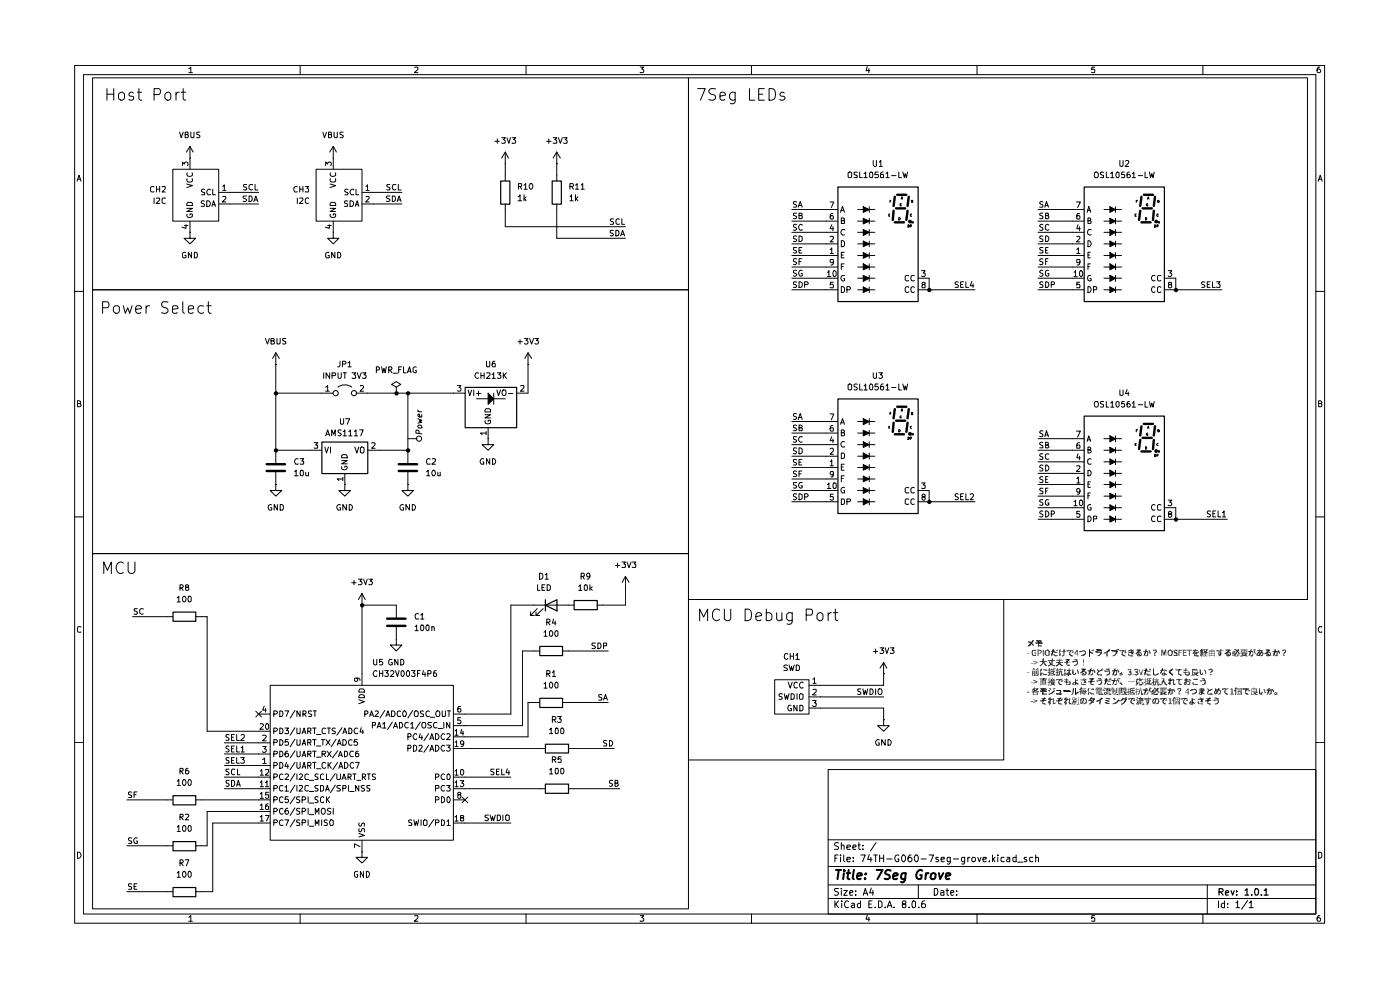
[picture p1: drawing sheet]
<svg xmlns="http://www.w3.org/2000/svg" width="297mm" height="210mm" viewBox="0 0 297 210" stroke-linecap="round" stroke-linejoin="round" font-family="sans-serif">
<g fill="none" stroke="#000" stroke-width=".21">
<path d="M15.8 13.9h265.2v181.9h-265.2zM17.7 15.8h261.4v178.1h-261.4zM19.6 16.5h126.5v45h-126.5zM22.7 18.8v2.5M22.7 20h1.4M24.1 18.8v2.5M25.2 19.8a.65 .65 0 0 1 .7-.3 .65 .65 0 0 1 .5 .6l-.1 .9a.67 .67 0 0 1-.6 .3 .67 .67 0 0 1-.6-.6zM28.3 19.7l-.6-.1-.3 .1-.1 .4a.85 .85 0 0 0 1 .4l.1 .4-.4 .4-.7-.2M29.1 19.6h1M29.5 18.8v2.1l.3 .4h.3M35.1 19.8a.6 .6 0 0 1 .7-.2 .6 .6 0 0 1 .4 .5v.6a.64 .64 0 0 1-.6 .6 .64 .64 0 0 1-.6-.6v-.6zM37.3 19.6v1.7"/>
<path d="M38 19.6a.6 .6 0 0 0-.7 .5M38.4 19.6h1M38.9 18.8v2.1l.5 .4M40 14.6l.5-.4v1.2M40 15.4h.8M63.7 13.9v1.9M88 14.3l.6-.1v.5l-.7 .7h.7M111.6 13.9v1.9M135.8 14.2h.8l-.5 .4 .5 .3-.1 .4h-.7M146.1 16.5h131.3v110.7h-131.3zM148 18.8h1.6l-1 2.5M151.8 18.9h-1.2a.61 .61 0 0 0-.2 .6 .61 .61 0 0 0 .5 .5 .76 .76 0 0 1 .9 .7 .92 .92 0 0 1-1.4 .4"/>
<path d="M156 19.6v2a.67 .67 0 0 1-1.1 .3M156 19.7l-.3-.1a.84 .84 0 0 0-.9 .5v.6a.77 .77 0 0 0 1.2 .4M159 18.8v2.5h1.1M159.4 13.9v1.9M161 20h.8M162.1 18.8h-1.1v2.5h1.1M163.2 18.8h.5a1.39 1.39 0 0 1 .6 2.1l-.6 .4h-.5zM166.4 19.7l-.3-.1a.6 .6 0 0 0-.7 .5 .85 .85 0 0 0 1 .4l.1 .4-.4 .4-.7-.2M184 14.1l-.3 .9h.8M184.3 14.6v.8M207.3 13.9v1.9M232.2 14.2h-.6v.6l.1-.2h.4l.1 .2v.5h-.6"/>
<path d="M255.2 13.9v1.9M280 14.2a.55 .55 0 0 0-.6 .5l.2 .7h.4l.2-.2v-.3l-.3-.3h-.2l-.3 .3M16.3 38.4l.5-1.2 .4 1.2M16.5 38h.6M32.7 20.1h.9a.68 .68 0 0 0 .4-.7 .68 .68 0 0 0-.4-.6h-.9v2.5M32.7 39.6l-.4-.1-.4 .3v.7l.3 .2 .5-.1M33.2 39.5v1.2M33.9 39.5v1.2M34.4 39.6h.7v.4l-.7 .7h.7M36.7 35.9h9.7v11h-9.7zM38.1 28l.3 1.2 .5-1.2M38.7 35.1v-.7l.4 .4 .3-.4 .4 .1v.6"/>
<path d="M39.3 28.5h.5l.1-.4-.6-.1v1.2l.6-.1 .1-.3-.3-.3M39.6 39l1.2 .4-1.2 .4M39.7 37.9a.45 .45 0 0 0 .2 .7h.7l.2-.2-.1-.5M39.7 36.7l-.1 .2a.67 .67 0 0 0 .5 .5 .67 .67 0 0 0 .7-.2l-.1-.5M40.3 33.5h.1M40.3 31.1l-.8 1.2M40.3 31.1v4.8M40.3 31.1l.7 1.2M40.5 28v1l.2 .2 .4-.1v-1.1M42.4 28h-.6l-.1 .4a.57 .57 0 0 1 .6 .7h-.6M47.2 39.5l.4-.3v1.2M52.3 39.1h-.6l-.1 .3 .1 .2 .6 .3v.3h-.7"/>
<path d="M53.6 39.2l-.5-.1-.3 .3v.6l.5 .3 .3-.1M54.1 39.1v1.2h.6M63.1 39.6l-.3-.1a.67 .67 0 0 0-.5 .6 .67 .67 0 0 0 .3 .6l.5-.1M63.6 39.5v1.2M64.3 39.5v1.2M64.8 39.5h.6l-.3 .5 .3 .1v.5h-.6M67.1 35.9h9.7v11h-9.7zM68.5 28l.3 1.2 .5-1.2M69.1 35.1v-.7l.4 .4 .3-.4 .4 .1v.6M69.7 28.5h.5l.1-.4-.6-.1v1.2l.6-.1 .1-.3-.3-.3M70 39l1.2 .4-1.2 .4M70.1 37.9a.45 .45 0 0 0 .2 .7h.7l.2-.2-.1-.5"/>
<path d="M70.1 36.7l-.1 .2a.67 .67 0 0 0 .5 .5 .67 .67 0 0 0 .7-.2l-.1-.5M70.7 33.5h.1M70.7 31.1v4.8M70.7 31.1l-.8 1.2M70.7 31.1l.7 1.2M70.9 28v1l.2 .2 .4-.1v-1.1M72.8 28h-.6l-.1 .4a.57 .57 0 0 1 .6 .7h-.6M77.6 39.5l.4-.3v1.2M82.7 39.1h-.5l-.2 .3 .3 .3 .4 .2v.3h-.7M84 39.2l-.5-.1a.61 .61 0 0 0-.3 .8 .61 .61 0 0 0 .8 .3M84.5 39.1v1.2h.6M105 30h.9"/>
<path d="M105.5 29.5v.9M106.4 29.2h.8l-.4 .4 .4 .3v.3l-.2 .2-.6-.1M107.2 34.7h.1M107.2 32.3v6.1M107.2 32.3l-.8 1.2M107.2 32.3l.7 1.2M107.5 29.2l.5 1.2 .3-1.2M108.6 29.2h.8l-.4 .4 .4 .3v.3l-.2 .2-.6-.1M110 39.5h.6l.1-.5-.7-.1v1.2M110.3 39.5l.4 .6M111.2 39.3l.3-.4v1.2M112.4 39l.5-.1a.72 .72 0 0 1-.3 1.2l-.1-.1a.66 .66 0 0 1-.1-1z"/>
<path d="M116 30h.9M116.4 29.5v.9M117.3 29.2h.8l-.4 .4 .4 .3-.1 .5-.7-.1M118.1 34.7h.1M118.1 32.3v6.1M118.1 32.3l-.8 1.2M118.1 32.3l.8 1.2M118.5 29.2l.4 1.2 .4-1.2M119.6 29.2h.7l-.4 .4 .4 .3-.1 .5-.6-.1M120.9 39.5h.6l.2-.1-.1-.4-.7-.1v1.2M121.2 39.5l.5 .6M122.1 39.3l.3-.4v1.2"/>
<path d="M123.3 39.3l.3-.4v1.2M152.7 20.4l1.2-.2-.1-.5-.3-.1-.7 .1-.1 1.2 .4 .4 .7-.2M179.9 36.7l.3-.2 .5 .2v.8l-.2 .2h-.4l-.2-.2zM181.9 36.6h-.7v.4l.6 .2 .1 .1-.1 .4h-.6M182.4 36.5v1.2h.6M183.3 36.8l.3-.3v1.2M183.3 37.7h.7M184.6 36.6h.5l.1 .7-.2 .4h-.3l-.2-.2zM185.3 34v1.1l.2 .2 .4-.2v-1.1M186.3 36.5h-.6l-.1 .6 .6-.1 .2 .2v.3l-.2 .2-.6-.1M186.5 34.4l.4-.4v1.3M186.5 35.3h.7"/>
<path d="M187.4 36.5l-.5 .1-.1 .9 .1 .2 .6-.1-.1-.6h-.5l-.1 .2M188 36.8l.3-.3v1.2M188 37.7h.6M189.1 37.3h1M190.7 36.5v1.2h.6M191.5 36.5l.4 1.2 .1-.9 .3 .9 .2-1.2M232.2 36.7l.3-.2 .3 .1a.87 .87 0 0 1 0 1.1h-.5l-.1-.4zM234.1 36.6h-.6a.57 .57 0 0 0 .6 .7l-.1 .4h-.6M234.7 36.5v1.2h.5M235.6 36.8l.4-.3v1.2M235.6 37.7h.7M236.9 36.6l.3-.1 .2 .2v.8l-.2 .2h-.3l-.2-.4z"/>
<path d="M237.6 34v1.1l.2 .2 .5-.2v-1.1M238.5 36.5h-.5l-.1 .6 .6-.1v.7l-.6-.1M238.8 34.2l.1-.2h.4l.1 .2v.3l-.7 .8h.7M239.6 36.5l-.5 .2v.9l.5 .1 .2-.2v-.3l-.2-.2h-.4l-.1 .2M240.2 36.8l.3-.3v1.2M240.2 37.7h.7M241.5 37.3h.9M242.9 36.5v1.2h.6M243.8 36.5l.3 1.2 .2-.9 .3 .9 .3-1.2M279.7 38.4l.4-1.2 .4 1.2M279.7 38h.6M32.7 42v1.2"/>
<path d="M33.2 42.1l.6-.1 .1 .3-.8 .9h.8M33.2 40.1h.7M35.1 42.1l-.6-.1-.1 .3v.6a.45 .45 0 0 0 .7 .2M39.1 47.8h.8M39.4 53.6l-.4-.1-.3 .3v.6l.2 .3 .6-.1v-.4h-.3M39.5 47.7v.7l-.9-.2M39.6 44.2h1.2l-1.2 .7h1.2M39.7 45.5l-.1 .1a.66 .66 0 0 0 .5 .5 .66 .66 0 0 0 .7-.2l-.1-.5h-.4v.2M39.7 43.1l.2-.2h.7l.2 .2v.5h-1.2zM40.3 49.3v1.2h1.2l-1.2 1.2-1.3-1.2h1.3M40.3 49.3h.1M40.3 46.9v2.4"/>
<path d="M40.6 53.5v1.2l-.6-1.2v1.2M41.2 53.5a.66 .66 0 0 1 .7 .4 .66 .66 0 0 1-.2 .8h-.5zM43.4 42.7l-.5-.1-.2 .2 .1 .3 .6 .3v.3l-.7 .1M43.4 40.2l-.5-.1-.1 .2v.3l.6 .2v.2v.3h-.6M43.9 42.6a.66 .66 0 0 1 .7 .4 .66 .66 0 0 1-.2 .8h-.5zM44.6 40.3l-.1-.2a.66 .66 0 0 0-.6 .5 .66 .66 0 0 0 .2 .7l.5-.1M45 43.8l.3-1.2 .4 1.2M45 43.4h.6M45.1 40.1v1.2h.6M46.4 40.8h8.5M46.4 43.3h8.5M47.2 41.7h.6l.1 .3-.7 .8h.7"/>
<path d="M47.2 40.4h.7M52.3 41.6h-.6l-.1 .1v.2l.6 .4 .1 .2-.2 .3-.5-.1M52.8 41.6h.5a.66 .66 0 0 1 .2 .7 .66 .66 0 0 1-.7 .5zM53.8 42.8l.5-1.2 .4 1.2M53.9 42.4h.6M63.1 42v1.2M63.6 42.1l.6-.1 .1 .3-.8 .9h.8M63.6 40.1h.7M65.4 42.1l-.5-.1-.1 .3v.6a.45 .45 0 0 0 .6 .2M69.5 47.8h.8M69.8 53.6h-.5l-.2 .2v.6l.2 .3 .6-.1v-.4h-.3M69.9 47.7v.7l-.9-.2"/>
<path d="M70 44.2h1.2l-1.2 .7h1.2M70.1 45.5l-.1 .1a.66 .66 0 0 0 .5 .5 .66 .66 0 0 0 .7-.2l-.1-.5h-.4v.2M70.1 43.1l.2-.2h.7l.2 .2v.5h-1.2zM70.7 49.3v1.2h1.2l-1.2 1.2-1.2-1.2h1.2M70.7 49.3h.1M70.7 46.9v2.4M71 53.5v1.2l-.6-1.2v1.2M71.6 53.5a.66 .66 0 0 1 .7 .4 .66 .66 0 0 1-.2 .8h-.5zM73.7 42.7l-.4-.1-.2 .2 .1 .3 .5 .3v.3l-.6 .1M73.8 40.2l-.5-.1-.1 .2v.3l.5 .2 .1 .2-.1 .3h-.5M74.3 42.6a.66 .66 0 0 1 .7 .4 .66 .66 0 0 1-.2 .8h-.5zM75 40.3l-.2-.2a.66 .66 0 0 0-.5 .5 .66 .66 0 0 0 .2 .7l.5-.1"/>
<path d="M75.4 43.8l.4-1.2 .3 1.2M75.4 43.4h.6M75.5 40.1v1.2h.6M76.8 40.8h8.5M76.8 43.3h8.5M77.6 41.7h.6l.1 .3-.7 .8h.7M77.6 40.4h.7M82.7 41.6h-.6l-.1 .1v.2l.6 .4 .1 .2-.2 .3-.5-.1M83.2 41.6h.5a.66 .66 0 0 1 .2 .7 .66 .66 0 0 1-.7 .5zM84.2 42.8l.5-1.2 .4 1.2M84.4 42.4h.5M107.2 43.3v4.8h25.5"/>
<path d="M109.9 41.7l.4-.4v1.3M109.9 42.6h.8M111.2 41.3v1.3M111.2 40.1h.6M111.3 42.1l.3 .5M111.6 41.7l-.4 .6M118.1 43.3v7.2h14.6M120.9 41.7l.3-.4v1.3M120.9 42.6h.7M122.1 41.3v1.3M122.1 40.1h.7M122.2 42.1l.4 .5"/>
<path d="M122.6 41.7l-.5 .6M123.3 40.1h.7M130.1 48.9h-.6v.4l.6 .4-.2 .3h-.4M130.1 46.5l-.4-.1-.2 .3 .2 .3 .4 .2v.3l-.6 .1M130.6 48.9h.5a.66 .66 0 0 1 .2 .7 .66 .66 0 0 1-.7 .4zM131.4 46.5l-.2-.1a.67 .67 0 0 0-.6 .5 .67 .67 0 0 0 .3 .7l.5-.1M131.7 50l.4-1.1 .4 1.1M131.8 49.7h.5M131.9 46.4v1.2h.6M168 59h9.7M168 56.6h9.7M168 54.2h9.7"/>
<path d="M168 51.7h9.7M168 49.3h9.7M168 46.9h9.7M168 44.5h9.7M169 52.5l-.7 .1v.3l.7 .4-.3 .4-.4-.1M169 55l-.5-.1-.2 .1v.4l.7 .4-.3 .3h-.4M169 47.7l-.5-.1-.2 .2v.3l.7 .4-.3 .4-.4-.1M169 50.1h-.7v.4l.7 .4-.2 .3h-.5M169 59.9h-.7v.3l.7 .4-.2 .4h-.5M169 57.4l-.5-.1-.2 .2v.3l.7 .4-.3 .4-.4-.1M169 42.8h-.7v.4l.7 .4-.2 .3h-.5M169 45.2h-.6l-.1 .4a.57 .57 0 0 1 .6 .7h-.6"/>
<path d="M169.3 43.9l.5-1.1 .4 1.1M169.4 43.6h.6M169.5 50l.7 .3v.7l-.3 .2h-.4zM169.5 59.8l.7 .2v.7l-.3 .3h-.4zM169.5 45.7h.5l.2-.3-.2-.2h-.5v1.2l.7-.1v-.4l-.3-.2M169.5 55.5h.4M169.5 53.1h.4M170.1 52.5h-.6v1.2h.6M170.1 54.9h-.6v1.2M170.2 47.8l-.3-.2a.65 .65 0 0 0-.5 .6 .65 .65 0 0 0 .5 .7l.3-.2M170.2 57.4l-.2-.1a.64 .64 0 0 0-.6 .6 .64 .64 0 0 0 .5 .7l.3-.1v-.5h-.3M175.5 57.7h.2l.2-.3v1.3"/>
<path d="M175.5 58.7h.8M176.1 52.9l.3-.3v1.2M176.1 50.2h.7v.4l-.7 .7h.7M176.1 42.8h.8l-.5 1.2M176.1 53.8h.7M176.4 47.7l-.3 .8h.8M176.7 45.3l-.4 .1-.2 .8 .3 .3 .4-.1v-.5l-.2-.2h-.2l-.3 .3M176.7 48.1v.8M176.8 59.9h-.6l-.1 .6 .2-.2h.3l.2 .2v.5h-.7M176.8 55.5l-.1 .2h-.4l-.2-.2v-.3l.2-.2 .5 .1v.9l-.5 .2M177 57.4l.4 .3v.7l-.3 .3a.75 .75 0 0 1-.1-1.3zM178.3 45l.4-1.2 .5 1.2"/>
<path d="M178.4 44.6h.6M178.5 51.1h.5l.2 .3v.6l-.4 .3h-.3zM178.5 46.8h.4l.3-.2-.1-.3-.6-.1v1.2h.6l.1-.5-.3-.1M178.5 54.1h.4M178.5 56.6h.4M179.1 53.5h-.6v1.2h.6M179.1 56h-.6v1.2M179.2 58.4h-.6a.66 .66 0 0 0-.2 .7 .66 .66 0 0 0 .6 .5l.2-.1v-.4h-.2M179.2 48.8l-.6-.1a.61 .61 0 0 0-.2 .8 .61 .61 0 0 0 .8 .3M182 59h3.6M182 56.6h3.6M182 54.2h3.6"/>
<path d="M182 51.7h3.6M182 49.3h3.6M182 46.9h3.6M182 44.5h3.6M183.1 58.4l1.3 .6-1.3 .7zM183.1 56l1.3 .6-1.3 .6zM183.1 53.6l1.3 .6-1.3 .6zM183.1 51.1l1.3 .6-1.3 .6zM183.1 48.7l1.3 .6-1.3 .7zM183.1 46.3l1.3 .6-1.3 .6zM183.1 43.9l1.3 .6-1.3 .5zM184.4 43.9v1.1"/>
<path d="M184.4 46.3v1.2M184.4 48.7v1.3M184.4 51.1v1.2M184.4 53.6v1.2M184.4 56v1.2M184.4 58.4v1.3M188.6 45.6h.1M188.7 45.4h-.1v.5h.1M188.8 42.7h.2M189 42.5h-.2v.4M190.7 46.1l.3 .2-.2 .4h-.1zM191.2 42.3l.1-.6 .1 .6"/>
<path d="M191.2 43.3h-.3v.3l.3 .1-.1-.2M191.2 42.1h.2M192.6 47.7l.4 .2-.2 .3h-.2zM192.8 58.5l-.6-.1-.2 .3 .1 .7 .3 .2 .4-.1M192.8 46.8h.4v.4h-.4zM193.1 48l.3-.1-.1-.2h-.2v.5M193.4 42.7h.2v-.2h-.2v.4h.2l-.1-.2M193.4 45.5h-.3v.3h.3M194 58.5l-.5-.1a.67 .67 0 0 0-.3 .7 .67 .67 0 0 0 .5 .5l.3-.1M194.7 59h2.4v2.5M195.5 57.4h.8l-.5 .5 .5 .1v.5l-.3 .2h-.3l-.2-.2M203.3 59.9l-.4-.1-.3 .2 .1 .3 .6 .2v.4l-.7 .1"/>
<path d="M204.4 59.8h-.6v1.2h.6M204.9 59.8v1.2h.6M206.2 59.7l-.4 .9h.8M220.2 59h9.8M220.2 56.6h9.8M220.2 54.2h9.8M220.2 51.7h9.8M220.2 49.3h9.8M220.2 46.9h9.8M220.2 44.5h9.8M221.2 42.8h-.4l-.2 .2 .2 .4 .4 .1v.4h-.6M221.2 50.1h-.6a.57 .57 0 0 0 .6 .7v.4h-.6"/>
<path d="M221.2 57.4l-.4-.1-.2 .3v.2l.6 .3v.3l-.1 .2-.5-.1M221.2 55l-.4-.1-.2 .2 .1 .4 .5 .1v.4l-.1 .1h-.5M221.2 47.7l-.4-.1-.2 .2v.3l.6 .2v.4l-.1 .2-.5-.1M221.2 45.2h-.5l-.1 .2 .1 .3 .5 .2v.4h-.6M221.2 52.5h-.5l-.1 .2 .2 .4 .4 .2v.3h-.6M221.2 59.9l-.4-.1-.2 .2 .2 .4 .4 .1v.4l-.6 .1M221.7 43.9l.3-1.1 .4 1.1M221.7 43.6h.6M221.8 50a.66 .66 0 0 1 .7 .5 .66 .66 0 0 1-.2 .7h-.5zM221.8 45.7h.5v-.5h-.5v1.2h.5l.2-.4-.3-.3M221.8 59.8a.66 .66 0 0 1 .7 .4 .66 .66 0 0 1-.2 .8h-.5zM221.8 55.5h.4"/>
<path d="M221.8 53.1h.4M222.3 54.9h-.5v1.2M222.3 52.5h-.5v1.2h.5M222.4 57.4l-.1-.1a.64 .64 0 0 0-.6 .6 .64 .64 0 0 0 .6 .7l.2-.2v-.4h-.2M222.5 47.8l-.2-.2a.65 .65 0 0 0-.6 .6 .65 .65 0 0 0 .6 .7l.2-.2M227.8 57.7l.4-.3v1.3M227.8 58.7h.7M228.3 42.8h.9l-.6 1.2M228.4 52.9l.4-.3v1.2M228.4 50.2l.5-.1 .2 .4-.8 .8h.8M228.4 53.8h.7M228.7 47.7l-.3 .8h.8"/>
<path d="M229 59.9h-.6v.6l.5-.2 .2 .2-.1 .5h-.6M229 45.3h-.4l-.2 .3v.8h.6v-.6l-.4-.1-.2 .3M229 48.1v.8M229.1 55.5l-.1 .2h-.5l-.1-.6 .6-.1 .1 .2-.2 .9-.4 .1M229.3 57.4a.68 .68 0 0 1 .4 .6 .68 .68 0 0 1-.4 .7l-.3-.3v-.7zM230.6 45l.4-1.2 .4 1.2M230.7 44.6h.6M230.8 51.1a.64 .64 0 0 1 .7 .6 .64 .64 0 0 1-.7 .6zM230.8 46.8l.5-.1v-.4l-.5-.1v1.2h.5l.2-.3-.4-.3M230.8 54.1h.3M230.8 56.6h.3M231.3 53.5h-.5v1.2h.5"/>
<path d="M231.3 56h-.5v1.2M231.4 58.4h-.4a.67 .67 0 0 0-.3 .7 .67 .67 0 0 0 .5 .5l.3-.1v-.4h-.3M231.5 48.8l-.5-.1a.61 .61 0 0 0-.3 .8 .61 .61 0 0 0 .8 .3M234.2 59h3.7M234.2 56.6h3.7M234.2 54.2h3.7M234.2 51.7h3.7M234.2 49.3h3.7M234.2 46.9h3.7M234.2 44.5h3.7M235.5 58.4l1.1 .6-1.1 .7zM235.5 56l1.1 .6-1.1 .6z"/>
<path d="M235.5 53.6l1.1 .6-1.1 .6zM235.5 51.1l1.1 .6-1.1 .6zM235.5 48.7l1.1 .6-1.1 .7zM235.5 46.3l1.1 .6-1.1 .6zM235.5 43.9l1.1 .6-1.1 .5zM236.6 43.9v1.1M236.6 46.3v1.2M236.6 48.7v1.3M236.6 51.1v1.2M236.6 53.6v1.2M236.6 56v1.2M236.6 58.4v1.3"/>
<path d="M240.8 45.6h.2M241 45.4h-.2v.5h.2M241 42.7h.2M241.3 42.5h-.3v.4M243 46.1l.2 .1v.4l-.1 .1zM243.4 42.3l.2-.6 .2 .6M243.5 43.3l-.2-.1-.1 .2 .3 .3-.1-.2M243.5 42.1h.2M244.9 47.7l.3 .1-.1 .4h-.2zM245 58.5l-.5-.1a.67 .67 0 0 0-.2 .7 .67 .67 0 0 0 .5 .5l.2-.1M245.1 46.8h.4v.4h-.4zM245.5 48l.2-.1-.1-.2h-.1v.5"/>
<path d="M245.6 42.7h.3v-.2h-.3v.4h.3l.1-.1-.2-.1M245.7 45.5l-.2-.1-.1 .2 .1 .3 .2-.1M246.3 58.5l-.6-.1-.2 .3 .1 .7 .3 .2 .4-.1M247 59h2.4v2.5M247.8 57.4h.8l-.4 .5 .4 .2v.3l-.3 .3h-.3l-.2-.2M255.6 59.9h-.7v.3l.7 .4-.2 .4h-.5M256.7 59.8h-.6v1.2h.6M257.2 59.8v1.2h.6M258.1 59.8h.7l-.4 .4 .4 .3-.1 .5-.6-.1M15.8 61.8h1.9M19.6 61.5h126.5v55.9h-126.5zM21.8 65.3h.9a.68 .68 0 0 0 .4-.7 .68 .68 0 0 0-.4-.6h-.9v2.5"/>
<path d="M24.2 65l.4-.1h.5a1.15 1.15 0 0 1 0 1.4 .66 .66 0 0 1-1.1-.3v-.7zM26.2 64.9l.4 1.6 .5-1.2 .4 1.2 .5-1.6M28.8 65.6l1.2-.2-.1-.5h-.8l-.3 .3v.9l.3 .4h.5l.3-.2M31 64.9v1.6M31.8 64.9a.63 .63 0 0 0-.8 .4M35.6 64.1h-1.1l-.2 .6 .4 .5a.88 .88 0 0 1 .9 .8l-.4 .5-.9-.2M36.6 65.6l1.2-.2-.2-.5h-.7h-.2l-.1 .3 .1 1.1 .2 .2h.5l.2-.2M38.8 64v2.1l.3 .4M40 65.6l1.1-.2-.1-.5h-.7h-.3v.3v1.1l.3 .2 .7-.2M43.2 64.9h-.9l-.3 .4v.7a.77 .77 0 0 0 1.2 .3M43.9 64.9h.9M44.2 64v2.1l.3 .4h.3"/>
<path d="M56.3 71.8l.4 1.2 .5-1.2M57.5 72.3h.5l.2-.3-.2-.2h-.5v1.2h.5l.3-.4-.4-.3M58.5 77.3h.1M58.5 74.8v23.4M58.5 74.8l-.7 1.2M58.5 74.8l.8 1.2M58.8 71.8v1.1l.1 .1h.3l.2-.3v-.9M60.6 71.8h-.6l-.1 .2 .1 .3 .6 .2v.4h-.7M68.7 79.1v1.2M69.9 79.1v1.2l-.7-1.2v1.2M70.4 79.7h.6l.2-.5-.2-.1h-.6v1.2M71.7 79.1v.9a.35 .35 0 0 0 .4 .3 .35 .35 0 0 0 .3-.3v-.9"/>
<path d="M72.1 76.6v.9l-.1 .3h-.4M72.6 77.2h.6l.2-.2-.1-.3-.7-.1v1.2M72.8 79.1h.7M73.2 79.1v1.2M73.8 77l.4-.4v1.2M73.8 77.8h.7M74.7 79.1h.7l-.3 .4 .3 .2v.5h-.7M75.8 79.1l.4 1.2 .4-1.2M76.9 79.1h.7l-.4 .4 .4 .2v.5h-.7M79.8 78.5l.6-.1v-.5l-.6-.1v1.3M80.9 77.8l.3 1.3 .3-1 .2 1 .3-1.3M82.5 78.5l.6-.1v-.5l-.6-.1v1.3"/>
<path d="M82.7 78.5l.4 .6M83.4 79.2h.9M84.6 78.4h.4M85.2 77.8h-.6v1.3M85.6 77.8v1.3h.6M86.4 79.1l.5-1.3 .3 1.3M86.5 78.7h.6M88.3 77.9l-.3-.1-.4 .3v.6l.2 .3h.5v-.4h-.2M101.5 79.2l-.5-.1a.61 .61 0 0 0-.3 .8 .61 .61 0 0 0 .8 .3M102 79.1v1.2M102 79.7h.7M102.7 79.1v1.2"/>
<path d="M103.2 76.6l.1 1.2h.5l.1-.2v-1M103.3 79.2l.5-.1 .2 .3-.8 .9h.8M104.4 79.4l.3-.3v1.2M105 76.6l-.4 .1a.94 .94 0 0 0 0 1.1l.5-.1v-.5l-.5-.2-.2 .3M105.5 79.1h.8l-.5 .4 .5 .3-.1 .4h-.7M106.8 79.1v1.2M106.9 79.6l.5 .7M107.4 79.1l-.6 .7M109.9 72.5h.9M110.3 72.1v.9M111.3 71.8h.7l-.4 .4 .4 .3-.1 .4h-.6M112 77.3h.1"/>
<path d="M112 74.8l-.7 1.2M112 74.8v8.6h-2.4M112 74.8l.8 1.2M112.4 71.8l.4 1.2 .4-1.2M113.5 71.8h.7l-.4 .4 .4 .3-.1 .4h-.6M168 61.5h9.7M170.7 60.4h.6l.2-.2-.1-.3-.7-.1v1.2M178.5 60.8h.3l.4 .3v.6l-.4 .4h-.3zM179.7 61.5h.5l.2-.5-.2-.2h-.5v1.3M182 61.5h3.6M183.1 60.9l1.3 .6-1.3 .6zM184.4 60.9v1.2"/>
<path d="M185.3 79.1v.9l.2 .3 .4-.1v-1.1M186.4 79.1h.8l-.4 .4 .4 .3-.1 .4h-.7M192.8 61l-.4-.2-.4 .3v.6l.2 .3 .3 .1 .3-.2M194 61l-.3-.2a.65 .65 0 0 0-.5 .6 .65 .65 0 0 0 .5 .7l.3-.2M194.7 61.5h12.1M195.8 60.4l-.2-.3a.42 .42 0 0 1 .7-.2l-.1 .4a.51 .51 0 0 0-.5 .2 .51 .51 0 0 0 0 .5h.6v-.5l-.3-.1M203.8 60.4h.4M206.4 60.2v.8M220.2 61.5h9.8M223 60.4h.6v-.5l-.6-.1v1.2M230.8 60.8a.64 .64 0 0 1 .7 .6 .64 .64 0 0 1-.7 .7zM232 61.5l.6-.1 .1-.4-.7-.2v1.3"/>
<path d="M234.2 61.5h3.7M235.5 60.9l1.1 .6-1.1 .6zM236.6 60.9v1.2M245 61l-.2-.2a.65 .65 0 0 0-.5 .6 .65 .65 0 0 0 .5 .7l.2-.2M246.3 61l-.4-.2-.4 .3v.6l.2 .3 .3 .1 .3-.2M247 61.5h12.2M248.1 60.4l-.2-.1v-.4h.6v.4l-.6 .2 .1 .5h.4l.2-.1v-.3l-.3-.2M256.1 60.4h.4M279.1 61.8h1.9M16.4 85.6h.6v-.5l-.6-.1v1.3h.5l.3-.4-.3-.3M58.5 83.4h12.2M58.5 95.5h9.7"/>
<path d="M63.2 97.4l-.2-.1a.67 .67 0 0 0-.5 .5 .67 .67 0 0 0 .2 .7l.5-.1M63.7 97.3h.7l-.4 .5h.3l.1 .2-.1 .5-.6-.1M63.8 99.8l.3-.1 .2 .3v.7l-.1 .2-.4-.1zM66.6 93.9h.8l-.4 .5h.3v.7l-.7-.1M68.9 94.8l.4 1.3 .4-1.3M69.1 82.1l.4-.3v1.2M69.1 92.5l.4-1.3 .4 1.3M69.1 83h.8M69.3 92.1h.6M70.1 94.8v1.3M70.4 92.5v-1.3l.4 .9 .3-.9v1.3M71.7 82.1a2.45 2.45 0 0 1 2.9 0"/>
<path d="M72.2 88.8v1.1l.2 .1h.2l.3-.3v-.9M72.4 91.3l-.5-.1-.2 .2v.3l.7 .4-.3 .4-.4-.1M72.5 99v.4a.61 .61 0 0 0 .8 .3 .61 .61 0 0 0 .3-.8h-.4v.2M72.5 97.7h1.2l-1.2 .7h1.2M72.5 96.6l.2-.2h.7l.3 .4v.3h-1.2zM72.8 91.5h.2l.2-.3v1.3M72.8 92.5h.7M73.3 88.8h.9l-.5 1.2M74 91.5l.3-.3v1.3M74 92.5h.7M75.2 91.5l.3-.3v1.3M75.2 92.5h.7"/>
<path d="M75.3 94.8l.4 1.3 .4-1.3M75.5 83.4h23.1M76.3 91.2h.7l-.5 1.3M76.5 95l.2-.2 .5 .2v.9l-.2 .2-.5-.2zM76.5 81.9l.5-.1 .1 .3-.7 .9h.7M78 95.5h8.5M78.8 94l.5-.1 .3 .3-.8 .9h.8M84.1 82.1l.9-.6-.9-.6-1 .6 1 .6v1.3M84.1 83.4h.1M86.5 93.1h2M86.5 83.4v14.8M88.6 90.3l.2-.1h.4l.3 .5-.3 .1h-.4z"/>
<path d="M88.6 88.8l.9 .4-.6 .1 .6 .3-.9 .1M88.6 87l.3 .3M88.6 87.3l.9 .1M88.9 91.9l-.1-.6h-.5l-.1 .6 1.3 .1M89.4 88v.5l-.6-.1-.2-.4 .2-.2 .2 .1 .1 .6M91.3 97.4l-.5-.1-.3 .3v.6l.2 .3 .6-.1M91.7 97.4h.7v.4l-.8 .7h.8M91.8 99.8h.3a.67 .67 0 0 1 0 1.1h-.3a.94 .94 0 0 1 0-1.1zM97 81.8h.8l-.4 .4 .4 .3-.1 .4h-.7M99.3 82.7l.4 1.2 .4-1.2M100.5 82.7v1.2M101.1 84.6h6.1"/>
<path d="M101.1 83.5h.9M101.5 83v.9M102.6 97.4l-.2-.1a.66 .66 0 0 0-.5 .5 .66 .66 0 0 0 .2 .7h.5v-.5h-.2M102.9 88h1.2l-1.2 .6h1.2M103 89.2l-.1 .1a.66 .66 0 0 0 .4 .6 .66 .66 0 0 0 .8-.2l-.1-.5h-.5v.2M103 86.9l.1-.2h.7l.3 .2v.5h-1.2zM103.1 91.9h-1.2l.4 .3M103.1 91.5v.7M103.5 93.1v1.2h1.2l-1.2 1.2-1.2-1.2h1.2M103.5 93.1h.1M103.5 83.4l1.2 1.2-1.2 1.2zM103.5 90.7v2.4"/>
<path d="M103.9 97.3v1.2l-.7-1.2v1.2M104.4 80.3h.7M104.5 97.3a.66 .66 0 0 1 .6 .4 .66 .66 0 0 1-.2 .8h-.4zM104.7 83.4v2.4M105.4 82.7l.4 1.2 .4-1.2M106.7 82.7h.5l.2 .4-.1 .6-.3 .2-.3-.1-.2-.3zM107.9 83.5h.9M110.5 81.9l.6-.1 .1 .3-.8 .9h.8M168 99.1h9.7M168 96.8h9.7M168 94.3h9.7M168 91.9h9.7"/>
<path d="M168 89.4h9.7M169 87.8l-.5-.1-.2 .2v.3l.7 .4-.3 .4-.4-.1M169 100h-.7v.3l.7 .5-.2 .3h-.5M169 92.6l-.7 .1v.4l.7 .4-.3 .3-.4-.1M169 90.3h-.7v.3l.7 .4-.2 .4h-.5M169 97.5h-.7v.5l.7 .3-.2 .3h-.5M169 95.1l-.5-.1-.2 .2v.3l.7 .4-.3 .4-.4-.1M169.3 89l.5-1.3 .4 1.3M169.4 88.6h.6M169.5 90.8h.4l.3-.3-.1-.2-.6-.1v1.2h.6l.1-.6h-.3M169.5 95h.3l.4 .3v.6l-.4 .4h-.3zM169.5 98h.4"/>
<path d="M170.1 99.9h-.6v1.2M170.1 97.5h-.6v1.1h.6M170.2 92.7l-.5-.1a.61 .61 0 0 0-.2 .8 .61 .61 0 0 0 .7 .3M176.1 97.9h.2l.1-.4v1.3M176.1 95.3l.2-.2h.3l.2 .2v.4l-.7 .7h.7M176.1 87.8h.8l-.5 1.3M176.1 98.8h.7M176.4 92.6l-.3 .9h.8M176.7 90.3h-.4a.94 .94 0 0 0 0 1.1h.5v-.6h-.5l-.2 .1M176.7 93.1v.8M178.3 90l.4-1.2 .5 1.2M178.4 89.7h.6"/>
<path d="M178.5 96.1h.5l.2 .3v.6l-.4 .3h-.3zM178.5 91.8l.6-.1 .1-.3-.3-.2h-.4v1.3h.5l.2-.2v-.4l-.3-.1M178.5 99.1h.4M179.1 98.5h-.6v1.2h.6M179.2 93.7a.61 .61 0 0 0-.8 .3 .61 .61 0 0 0 .2 .8l.6-.1M179.9 81.6l.3-.1 .5 .1v1l-.3 .1-.5-.1zM181.9 81.5h-.5l-.2 .1v.4l.7 .4-.3 .3-.4-.1M182 99.1h3.6M182 96.8h3.6M182 94.3h3.6M182 91.9h3.6M182 89.4h3.6"/>
<path d="M182.4 81.5v1.2h.6M183.1 98.6l1.3 .5-1.3 .6zM183.1 96.1l1.3 .7-1.3 .6zM183.1 93.7l1.3 .6-1.3 .6zM183.1 91.3l1.3 .6-1.3 .6zM183.1 88.8l1.3 .6-1.3 .7zM183.3 81.9l.3-.4v1.2M183.3 82.7h.7M184.4 88.8v1.3M184.4 91.3v1.2M184.4 93.7v1.2M184.4 96.1v1.3"/>
<path d="M184.4 98.6v1.1M184.7 81.5a.68 .68 0 0 1 .5 .6 .68 .68 0 0 1-.5 .6l-.2-.2v-.8zM186.3 81.5h-.6l-.1 .5h.7l.1 .5-.3 .2h-.3l-.2-.1M187.4 81.5a.72 .72 0 0 0-.6 .5 .72 .72 0 0 0 .2 .7l.5-.1v-.6h-.5l-.2 .2M188 81.9l.3-.4v1.2M188 82.7h.6M188.6 90.6h.1M188.7 90.4h-.1v.4h.1M188.8 87.7h.2M189 87.5h-.2v.5M189.1 82.2h1M190.7 91.1l.3 .3-.2 .2h-.1z"/>
<path d="M190.7 81.5v1.2h.6M191.2 87.2l.1-.5 .1 .5M191.2 88.2l-.3 .1v.3h.3l-.1-.1M191.2 87.1h.2M191.5 81.5l.4 1.2 .1-.8 .3 .8 .2-1.2M192.6 92.7l.4 .2-.2 .3h-.2zM192.8 91.8h.4v.5h-.4zM193.1 93h.3v-.3h-.3v.5M193.4 87.7l.2-.1-.1-.1h-.1v.5h.2l-.1-.3M193.4 90.4h-.3v.4h.3M220.2 93.1h9.8M220.2 95.5h9.8"/>
<path d="M220.2 98h9.8M221.2 98.7l-.4-.1-.2 .3 .1 .3 .5 .2v.3l-.1 .2-.5-.1M221.2 96.3h-.5l-.1 .2 .2 .4 .4 .1v.4h-.6M221.2 93.9h-.6a.57 .57 0 0 0 .6 .7v.4h-.6M221.2 91.4h-.4l-.2 .2v.3l.6 .2v.4l-.1 .1-.5-.1M221.7 92.6l.3-1.2 .4 1.2M221.7 92.3h.6M221.8 98.6a.64 .64 0 0 1 .7 .7 .64 .64 0 0 1-.7 .6zM221.8 94.4l.5-.1v-.4l-.5-.1v1.2h.5l.2-.3-.3-.3M222.5 96.4l-.5-.1a.61 .61 0 0 0-.3 .8 .61 .61 0 0 0 .8 .3M228.3 91.4h.9l-.6 1.3M228.4 98.9l.6-.1 .1 .3-.8 .9h.8"/>
<path d="M228.7 96.3l-.3 .8h.8M229 93.9l-.4 .1-.2 .2v.8l.6 .1v-.7h-.5l-.1 .2M229 96.8v.7M230.6 93.6l.4-1.1 .4 1.1M230.7 93.3h.6M230.8 99.7a.66 .66 0 0 1 .7 .5 .66 .66 0 0 1-.3 .7h-.4zM230.8 95.4h.5v-.5l-.5-.1v1.3h.4l.3-.4-.4-.3M231.5 97.4l-.3-.1a.67 .67 0 0 0-.5 .5 .67 .67 0 0 0 .3 .7l.5-.1M232.3 85.2h.5a.77 .77 0 0 1-.1 1.2l-.4-.1a.87 .87 0 0 1 0-1.1zM234.1 85.2h-.5l-.2 .1 .2 .4 .5 .2v.3l-.2 .2-.5-.1M234.2 93.1h3.7M234.2 95.5h3.7"/>
<path d="M234.2 98h3.7M234.7 85.2v1.2h.5M235.5 99.7l1.1 .7-1.1 .6zM235.5 97.4l1.1 .6-1.1 .6zM235.5 94.9l1.1 .6-1.1 .6zM235.5 92.5l1.1 .6-1.1 .6zM235.6 85.5l.4-.3v1.2M235.6 86.4h.7M236.6 92.5v1.2M236.6 94.9v1.2M236.6 97.4v1.2M236.6 99.7v1.3"/>
<path d="M236.9 85.2h.3l.2 .1v.8l-.2 .3a.71 .71 0 0 1-.3-1.2zM237.6 82.7l.1 1.1a.36 .36 0 0 0 .6-.1v-1M238.5 85.2h-.5l-.1 .5h.6v.6l-.4 .1-.2-.2M239.1 82.6l-.3 .9h.7M239.4 83.1v.8M239.6 85.2h-.3l-.2 .2v.8l.4 .2 .3-.3v-.2l-.3-.3-.4 .1v.2M240.2 85.5l.3-.3v1.2M240.2 86.4h.7M240.8 94.2h.2M241 94.1h-.2v.4h.2M241 91.4h.2M241.3 91.1h-.3v.5"/>
<path d="M241.5 85.9h.9M242.9 85.2v1.2h.6M243 94.7l.2 .1v.5h-.2zM243.4 90.8l.2-.4 .2 .4M243.5 91.9l-.3 .1 .1 .4 .2-.1-.1-.2M243.5 90.8h.2M243.8 85.2l.3 1.2 .2-.9 .3 .9 .3-1.2M244.9 96.4h.3v.4l-.2 .1zM245.1 95.5h.4v.4h-.4zM245.5 96.6l.2-.1-.1-.1h-.1v.5M245.6 91.4h.3v-.3h-.3v.5l.4-.1-.2-.1M245.7 94.1h-.2l-.1 .1 .1 .3h.2"/>
<path d="M279.7 85.6h.5l.2-.3-.2-.3h-.5v1.3h.5l.2-.1v-.4l-.2-.2M15.8 109.6h1.9M19.6 117.4h126.5v75.4h-126.5zM26.2 119.5a1.01 1.01 0 0 0-1.2 0 1.01 1.01 0 0 0-.4 1.2 .95 .95 0 0 0 .6 .8 .95 .95 0 0 0 1-.1M27.2 119.2v2a.75 .75 0 0 0 .7 .5 .75 .75 0 0 0 .7-.5v-2M57.6 107.1l-.1-.1a.66 .66 0 0 0-.6 .5 .66 .66 0 0 0 .3 .7l.5-.1v-.4h-.3M58.5 102.8v1.3h1.3l-1.3 1.1-1.2-1.1h1.2M58.5 102.8h.1M58.5 100.2v2.6M58.8 107v1.2l-.6-1.2v1.2M59.4 107h.4l.3 .3v.7l-.2 .2h-.5zM62.5 100.1l.3-.4v1.2"/>
<path d="M62.5 100.9h.7M64.9 100.2v.7l.5-.1M65.4 100.2v.7M72.2 107.1a.61 .61 0 0 0-.7 .3 .61 .61 0 0 0 .2 .8h.5v-.5h-.1M72.7 101.6h-1.2l.4 .3M72.7 101.3v.6M73.2 102.8v1.3h1.1l-1.1 1.1-1.3-1.1h1.3M73.2 102.8h.1M73.2 100.4v2.4M73.5 107v1.2l-.8-1.2v1.2M74.1 107a.66 .66 0 0 1 .6 .5 .66 .66 0 0 1-.2 .7h-.4zM85.6 107.1a.61 .61 0 0 0-.8 .3 .61 .61 0 0 0 .3 .8h.5v-.5h-.2"/>
<path d="M86.5 102.8v1.3h1.2l-1.2 1.1-1.2-1.1h1.2M86.5 102.8h.1M86.5 100.2v2.6M86.9 107v1.2l-.8-1.2v1.2M87.5 107a.66 .66 0 0 1 .6 .5 .66 .66 0 0 1-.2 .7h-.4zM90.5 100.1l.3-.4v1.2M90.5 100.9h.7M92.9 100.2v.7l.5-.1M93.4 100.2v.7M130.6 120h.9M131 119.5v.9M131.9 119.2h.8l-.4 .4 .4 .1v.6h-.8"/>
<path d="M133 119.2l.4 1.2 .5-1.2M134.1 119.2h.8l-.4 .4 .4 .1v.6h-.8M168 106.4h9.7M168 104.1h9.7M168 101.6h9.7M169 104.8l-.5-.1-.2 .2v.3l.7 .5-.3 .3-.4-.1M169 102.4h-.6l-.1 .4a.57 .57 0 0 1 .6 .7h-.6M169.5 104.7h.3l.4 .4v.6l-.4 .3h-.3zM169.5 100.5h.4M170.2 102.4h-.5a.61 .61 0 0 0-.2 .7 .61 .61 0 0 0 .7 .4v-.5h-.3M170.7 105.4h.5l.3-.4-.3-.3h-.5v1.3M175.5 102.8l.4-.4v1.2"/>
<path d="M175.5 103.6h.8M176.8 102.5l.4-.1 .2 .2v.8a.35 .35 0 0 1-.4 .2 .35 .35 0 0 1-.3-.4zM176.8 104.8h-.6l-.1 .6h.7v.5l-.2 .2h-.3l-.2-.2M176.8 100.5l-.2 .3h-.2l-.3-.3 .1-.4h.6v.8l-.2 .3h-.3M178.5 105.8h.5l.2 .3v.7l-.4 .2h-.3zM178.5 101.5h.4M179.1 100.9h-.6v1.3M179.2 103.5a.61 .61 0 0 0-.8 .3 .61 .61 0 0 0 .2 .8h.6v-.5h-.2M179.7 106.4l.6-.1 .1-.3-.1-.2h-.6v1.2M182 106.4h3.6M182 104.1h3.6M182 101.6h3.6"/>
<path d="M183.1 105.8l1.3 .6-1.3 .7zM183.1 103.5l1.3 .6-1.3 .5zM183.1 101l1.3 .6-1.3 .6zM184.4 101v1.2M184.4 103.5v1.1M184.4 105.8v1.3M192.8 103.5h-.1a.46 .46 0 0 0-.7 .1v.7l.2 .3 .6-.1M192.8 105.9l-.6-.1-.2 .3v.7a.55 .55 0 0 0 .8 .1M194 103.5l-.3-.1a.67 .67 0 0 0-.5 .5 .67 .67 0 0 0 .3 .7l.5-.1M194 105.9l-.5-.1a.61 .61 0 0 0-.3 .8 .61 .61 0 0 0 .8 .3M194.7 106.4h12.1M194.7 104.1h2.4v2.3"/>
<path d="M195.5 102.4h.8l-.5 .5 .5 .1v.5h-.8M195.8 105.4l-.1-.1a.34 .34 0 0 1 .1-.4 .34 .34 0 0 1 .5 .1l-.1 .3-.5 .1-.1 .2 .1 .4 .1 .1 .5-.2v-.4l-.3-.1M203.3 104.8l-.4-.1-.3 .3 .1 .2 .6 .3v.3l-.3 .2-.4-.1M203.8 105.3h.4M204.4 104.7h-.6v1.3h.6M204.9 104.7v1.3h.6M205.8 104.9l.2-.2h.3l.2 .2v.3l-.7 .8h.7M220.2 110.2h9.8M220.2 107.7h9.8M220.2 105.2h9.8M220.2 102.8h9.8M220.2 100.4h9.8"/>
<path d="M221.2 108.5l-.4-.1-.2 .2 .1 .4 .5 .1v.4l-.1 .1h-.5M221.2 106h-.5l-.1 .2 .1 .3 .5 .3v.3h-.6M221.2 103.6l-.4-.1-.2 .3 .2 .3 .4 .2v.3l-.6 .1M221.2 101.2l-.4-.1-.2 .2v.3l.6 .3v.3l-.1 .2-.5-.1M221.8 108.4a.64 .64 0 0 1 .7 .6 .64 .64 0 0 1-.7 .6zM221.8 104.1h.4M221.8 101.7h.4M222.3 103.5h-.5v1.2M222.3 101.1h-.5v1.3h.5M222.4 106h-.4a.61 .61 0 0 0-.3 .8 .61 .61 0 0 0 .8 .3v-.4h-.2M223 109.1l.6-.1v-.5l-.6-.1v1.2M227.8 106.4l.4-.3v1.2"/>
<path d="M227.8 107.3h.7M228.4 101.5l.4-.3v1.2M228.4 102.4h.7M229 106.3l.2-.2 .3 .1a.66 .66 0 0 1-.2 1.1l-.3-.3zM229 108.5h-.6v.6l.5-.1 .2 .2-.1 .4-.4 .1-.2-.1M229.1 104.1l-.2 .3-.5-.1v-.6l.5-.1 .2 .3-.2 .8-.4 .1M230.8 109.5h.4a.66 .66 0 0 1 .3 .7 .66 .66 0 0 1-.7 .5zM230.8 102.7h.3M230.8 105.2h.3M231.3 102.2h-.5v1.2h.5M231.3 104.6h-.5v1.2M231.4 107.1l-.1-.1a.66 .66 0 0 0-.6 .5 .66 .66 0 0 0 .3 .7l.5-.1v-.4h-.3"/>
<path d="M232 110.1h.6l.1-.5-.7-.1v1.2M234.2 110.2h3.7M234.2 107.7h3.7M234.2 105.2h3.7M234.2 102.8h3.7M234.2 100.4h3.7M235.5 109.5l1.1 .7-1.1 .5zM235.5 107.1l1.1 .6-1.1 .6zM235.5 104.6l1.1 .6-1.1 .6zM235.5 102.2l1.1 .6-1.1 .7zM236.6 102.2v1.3M236.6 104.6v1.2"/>
<path d="M236.6 107.1v1.2M236.6 109.5v1.2M245 107.1a.61 .61 0 0 0-.7 .3 .61 .61 0 0 0 .2 .8l.5-.1M245 109.6l-.5-.1a.61 .61 0 0 0-.2 .8 .61 .61 0 0 0 .7 .3M246.3 107.1h-.1a.45 .45 0 0 0-.7 .2v.7l.2 .2 .6-.1M246.3 109.6l-.6-.1-.2 .2v.7a.52 .52 0 0 0 .8 .2M247 110.2h13.4M247 107.7h2.4v2.5M247.8 106.1h.8l-.4 .4 .4 .3-.1 .4h-.7M248.1 109.1l-.2-.5 .4-.1 .3 .3-.3 .3h-.4v.5l.2 .1h.2l.3-.2v-.3l-.3-.1M256.8 108.5h-.6v.5l.5 .1 .1 .3-.3 .2h-.4M257.3 109h.4"/>
<path d="M257.9 108.4h-.6v1.2h.6M258.4 108.4v1.2h.6M259.3 108.7h.2l.2-.3v1.2M259.3 109.6h.7M279.1 109.6h1.9M17.2 133l-.6-.1-.2 .3v.7l.2 .2 .6-.1M22 121.7v-2.5l.8 1.8 .8-1.8v2.5M28.1 130.8h8.6M29.1 129.1h-.6l-.1 .2 .1 .3 .6 .2v.4h-.7M30.4 129.2l-.5-.1-.3 .3 .1 .7 .4 .2 .3-.1M37.6 126.8l.3-.3v1.2M37.6 127.7h.7"/>
<path d="M38.2 124.7l.6-.1v-.5l-.6-.1v1.2M38.4 124.7l.5 .5M38.9 126.5h.4a.72 .72 0 0 1-.3 1.2 .77 .77 0 0 1-.1-1.2zM39.5 124.5h-.1v-.4h.6v.2l-.1 .2h-.4l-.1 .2 .1 .5h.4l.1-.1v-.3l-.2-.3M40 126.6h.5l.1 .8a.35 .35 0 0 1-.5 .3 .35 .35 0 0 1-.2-.4zM41.5 130.8h2.4v24.3h13.4M74.6 123.6h.9M75.1 123.1v.9M76 122.9h.8l-.4 .4 .4 .2-.1 .5h-.7M76.8 128.4h.1M76.8 128.4h7.3v2.7M76.8 125.9l-.8 1.3"/>
<path d="M76.8 125.9v19.5M76.8 125.9l.7 1.3M77.1 122.9l.5 1.1 .3-1.1M78.2 122.9h.8l-.4 .4 .4 .2-.1 .5h-.7M79.2 139.9v.9l.3 .3 .4-.1v-1.1M81.1 139.9h-.6v.6l.4-.2 .3 .2-.1 .5h-.6M83.1 139.9h-.5l-.1 .2v.7a.52 .52 0 0 0 .7 .2v-.5h-.2M84.1 135.6v1.2h1.2l-1.2 1.3-1.3-1.3h1.3M84.1 135.6h.1M84.1 133v2.6M84.4 139.9v1.2l-.7-1.2v1.2M85 139.9h.4a.66 .66 0 0 1 .3 .7 .66 .66 0 0 1-.7 .5z"/>
<path d="M88.1 132.9l.3-.3v1.2M88.1 133.8h.6M88.8 130.2l-.2-.1a.67 .67 0 0 0-.5 .5 .67 .67 0 0 0 .2 .7l.5-.1M89.2 132.8l.2-.2a.6 .6 0 0 1 .6 .5 .6 .6 0 0 1-.4 .7l-.4-.3zM89.2 130.5l.4-.4v1.2M89.2 131.3h.7M90.5 132.6h.3l.2 .2v.7l-.2 .2a.6 .6 0 0 1-.5-.4 .6 .6 0 0 1 .2-.7zM91.6 133.1l.2-.2 .3 .2v.7M91.6 132.9v.9M114 129.1l-1.5 1.5h.8h-.8v-.8M114 124v1.2h.6M114.5 121.6a.52 .52 0 0 1 .6 .3v.6a.52 .52 0 0 1-.6 .4z"/>
<path d="M114.5 138.1h-3.7v15.8h-14.6M115 124.6h.4M115.2 129.1l-1.5 1.5h.8h-.8v-.8M115.4 134.1l.3-.3v1.2M115.4 135h.7M115.6 124h-.6v1.2h.6M115.7 121.9l.3-.3v1.3M115.7 122.9h.6M116 132l.6-.1 .1-.4-.7-.2v1.3M116.1 124h.3l.4 .3v.7l-.2 .2h-.5zM116.2 132l.5 .6M116.7 133.9l.2-.1a.84 .84 0 0 1 .2 1.2h-.3l-.2-.2z"/>
<path d="M117.4 131.3l-.2 .9h.7M117.8 131.7v.9M117.9 133.9l.2-.1 .3 .2v.8l-.2 .2-.3-.1a.78 .78 0 0 1 0-1zM119.3 138.1h9.7M121.8 128.4h-13.4v23.1h-12.2M122.8 124.4l.3-.4v1.2M122.8 125.2h.6M123.3 122.3l.7-.1v-.4l-.2-.2h-.5v1.3M123.6 122.3l.4 .6M124 124.1h.5l.1 .7-.1 .4h-.4l-.1-.1zM125.1 122.2v.1h-.6v-.1v-.5l.4-.1 .2 .2a.85 .85 0 0 1-.3 1.1h-.3M125.1 124v1.2"/>
<path d="M125.2 124.8l.4 .4M125.6 124.5l-.5 .4M126.3 136.4h-.6l-.1 .2 .2 .4h.3l.2 .2-.1 .3h-.6M126.8 136.4h.5a.66 .66 0 0 1 .2 .8 .66 .66 0 0 1-.7 .4zM128 137h.6l.1-.5-.7-.1v1.2M132.7 124.7h.1M132.7 122.3l-.7 1.2M132.7 122.3v6.1h-6M132.7 122.3l.7 1.2M146.1 127.2h66.8v34h-66.8zM148.4 131.7v-2.5l.9 1.7 .8-1.7v2.5M152.7 129.5a.98 .98 0 0 0-1.1-.2 1.5 1.5 0 0 0 .3 2.4l.8-.3"/>
<path d="M153.7 129.2v2a.84 .84 0 0 0 .9 .5l.4-.5v-2M158.1 129.2h.6a1.39 1.39 0 0 1 .6 2.1l-.6 .4h-.6zM160.4 130.8l1.1-.2v-.5l-.3-.1h-.5l-.3 .4v.9l.3 .4h.5l.3-.2M162.6 130.1a.72 .72 0 0 1 1.1 .4v.7a.77 .77 0 0 1-1.1 .3M162.6 129.2v2.5M164.8 130v1.3l.3 .4h.3l.5-.3M165.9 130v1.7M167.1 138.8l-.2-.2a.65 .65 0 0 0-.5 .6 .65 .65 0 0 0 .5 .7l.2-.2M167.6 138.6v1.3M167.6 139.2h.7M168.1 130v2a.72 .72 0 0 1-1.1 .3M168.1 130.1l-.3-.1a.84 .84 0 0 0-.9 .5v.7a.84 .84 0 0 0 .9 .5l.3-.2"/>
<path d="M168.3 138.6v1.3M168.8 139l.4-.4v1.3M168.8 139.9h.8M171 130.5h1a.68 .68 0 0 0 .4-.7 .68 .68 0 0 0-.4-.6h-1v2.5M173.5 130.2a.6 .6 0 0 1 .6-.2 .6 .6 0 0 1 .5 .5v.7a.64 .64 0 0 1-.7 .5 .64 .64 0 0 1-.6-.5v-.7zM175.7 130v1.7M176.4 130l-.6 .2-.1 .3M176.8 130h.9M177.2 129.2v2.1l.5 .4M185.3 138.2h.9M185.8 137.7v.9M186.7 137.4h.8l-.5 .5 .5 .2v.3l-.2 .2-.6-.1"/>
<path d="M187.8 137.4l.3 1.2 .5-1.2M188.9 137.4h.8l-.5 .5 .5 .2v.3l-.2 .2-.6-.1M280.4 133l-.5-.1-.2 .5 .2 .7 .5-.1M15.8 157.5h1.9M47.6 157.6h9.7M47.6 159.9h9.7M48.6 158.3h-.6v.5l.5 .1 .1 .4-.3 .2-.4-.1M48.6 155.9h-.6v.5l.5 .2 .1 .2-.3 .3-.4-.1M49.1 158.8h.4M49.1 156.4h.4M49.7 158.2h-.6v1.3h.6M49.7 155.8h-.6v1.3h.6"/>
<path d="M50.2 158.2v1.3h.6M50.2 155.8v1.3h.6M51.1 158.6h.2l.2-.4v1.3M51.1 156l.2-.2h.3l.2 .2v.4l-.7 .7h.7M51.1 159.5h.7M54.3 150.9l1.2 1.2M54.9 151.5h2.4M55.2 153.6l.4-.1 .3 .3-.8 .9h.8M55.5 150.9l-1.2 1.2M55.7 156h.6l.2 .1-.1 .4-.7 .6h.8M55.7 158.3h.8l-.4 .5 .4 .2v.3l-.3 .3h-.3l-.2-.2M56.1 149.8l-.4 .8h.8"/>
<path d="M56.3 150.3v.7M56.5 153.6l.2-.1 .3 .3-.1 .8-.4 .1a.94 .94 0 0 1 0-1.1zM57.3 145.4h38.9v32.8h-38.9zM58.1 157.5h.6l.1-.2v-.3l-.7-.1v1.2M58.1 155.1h.5l.2-.2v-.4l-.7-.1v1.2M58.1 159.9h.7v-.4l-.1-.2h-.6v1.2M58.1 151.5h.5l.2-.3v-.3l-.7-.1v1.2M59.4 156.9a.66 .66 0 0 1 .6 .4 .66 .66 0 0 1-.2 .8h-.4zM59.4 154.4a.66 .66 0 0 1 .6 .5 .66 .66 0 0 1-.2 .7h-.4zM59.4 159.3h.4a.66 .66 0 0 1 .2 .8 .66 .66 0 0 1-.6 .4zM59.4 150.8a.66 .66 0 0 1 .6 .4 .66 .66 0 0 1-.2 .8h-.4zM60.5 154.4h.7l-.4 .5 .4 .2v.3l-.2 .2-.5-.1"/>
<path d="M60.5 150.8h.7l-.5 1.2M61 159.3h-.3l-.2 .3v.8a.42 .42 0 0 0 .6 0 .42 .42 0 0 0 0-.5l-.4-.1-.2 .2M61.1 156.9h-.6v.6l.1-.2h.4l.2 .3-.1 .4h-.6M62.6 156.8l-1 1.6M62.6 154.3l-1 1.7M62.6 159.3l-1 1.5M62.6 150.7l-1 1.6M63 156.9l.1 1.2h.5l.1-1.2M63 154.4l.1 1.2h.5l.1-.2v-1M63 159.3l.1 1.1a.36 .36 0 0 0 .6-.1v-1M63.7 150.8v1.2l-.7-1.2v1.2M64.1 158.1l.4-1.2 .4 1.2"/>
<path d="M64.1 155.6l.4-1.2 .4 1.2M64.2 157.7h.6M64.2 155.3h.6M64.3 151.5l.6-.1v-.5l-.6-.1v1.2M64.5 151.5l.4 .5M65.3 157.5h.6l.1-.5-.7-.1v1.2M65.3 155.1h.5l.2-.2v-.4l-.7-.1v1.2M65.3 159.9h.7v-.5l-.7-.1v1.2M65.6 157.5l.4 .6M65.6 155.1l.4 .5M65.6 159.9l.4 .6M66.1 150.9h-.7v.3l.7 .4-.1 .4h-.6"/>
<path d="M66.3 156.9h.8M66.3 154.4h.8M66.3 159.3h.8M66.5 150.8h.6M66.7 154.4v1.2M66.7 156.9v1.2M66.7 159.3v1.2M66.8 150.8v1.2M67.1 158.2h1M67.1 155.8h1M68.2 156.9h.7M68.3 159.9h.7l.1-.4-.2-.2h-.6v1.2"/>
<path d="M68.5 156.9v1.2M68.7 159.9l.4 .6M69.1 154.5l-.4-.1-.4 .4v.6l.2 .2 .6-.1M69.2 156.9l.8 1.2M69.4 154.4h.7M69.4 159.3l.9 1.2M69.8 154.4v1.2M70 156.9l-.8 1.2M70.3 159.3l-.9 1.2M71.1 154.5l-.4-.1-.3 .3 .1 .2 .6 .3v.3l-.7 .1M71.3 156.8l-1 1.6M71.5 158.1l.5-1.2 .4 1.2"/>
<path d="M71.6 157.7h.6M71.6 159.3l-1.1 1.5M72.6 154.3l-1.1 1.7M72.7 156.9a.66 .66 0 0 1 .8 .4 .66 .66 0 0 1-.3 .8h-.5zM72.7 155.6l.5-1.2 .4 1.2M72.9 155.3h.6M73.1 159.3h.4a.66 .66 0 0 1 .2 .8 .66 .66 0 0 1-.6 .4zM74 154.4a.66 .66 0 0 1 .7 .5 .66 .66 0 0 1-.3 .7h-.4zM74.7 157l-.3-.1a.67 .67 0 0 0-.5 .5 .67 .67 0 0 0 .3 .7l.5-.1M74.9 159.4l-.5-.1a.66 .66 0 0 0-.2 .8 .66 .66 0 0 0 .6 .4l.1-.1M75.7 143.9h.2v.5l-.2 .1h-.3l-.2-.1 .1-.5h.8l.3 .5M75.8 156.9h-.6l-.1 .6 .2-.2h.3l.3 .3-.1 .4h-.7"/>
<path d="M75.9 154.5l-.2-.1a.66 .66 0 0 0-.6 .5 .66 .66 0 0 0 .3 .7l.5-.1M76 159.3h-.3l-.3 .3 .1 .8a.36 .36 0 0 0 .6-.1v-.3a.35 .35 0 0 0-.3-.2 .35 .35 0 0 0-.4 .2M76.1 148.4l1.2 .4-1.2 .5M76.2 147.6a.72 .72 0 0 1 1.1 0v.4h-1.2zM76.3 146.2l.7-.1 .3 .3v.4h-1.2zM76.6 154.3l-.2 1h.7M77 154.9v.7M77.4 151.5h.4l.3-.3-.1-.3-.6-.1v1.2M78.4 152l.4-1.2 .4 1.2M78.5 151.6h.6M79 153.8h.6v-.6h-.6v1.2M79.6 150.9l.4-.1 .3 .3-.8 .9h.8"/>
<path d="M79.9 142.4v-.1a.54 .54 0 0 0-.6 .1 .54 .54 0 0 0-.1 .6l.4 .5 .3-.2M80 154.4l.4-1.2 .5 1.2M80.1 154.1h.6M80.5 142.2v1.3M80.5 142.8h.7M81.2 153.6l.3-.4v1.2M81.2 154.4h.7M81.2 142.2v1.3M81.6 142.2h.8l-.4 .5 .3 .1v.6l-.5 .1-.2-.2M81.6 150.7l-1 1.6M81.9 152l.4-1.2 .4 1.2M82 151.6h.6"/>
<path d="M82.9 142.4l.4-.2 .3 .5-.8 .8h.8M83.1 150.8a.66 .66 0 0 1 .7 .4 .66 .66 0 0 1-.2 .8h-.5zM83.2 153.2l-1 1.6M83.5 154.4l.4-1.2 .4 1.2M83.7 154.1h.5M83.9 142.2l.4 1.3 .4-1.3M84.8 153.2h.4a.66 .66 0 0 1 .2 .8 .66 .66 0 0 1-.6 .4zM85 150.9l-.2-.1a.67 .67 0 0 0-.6 .5 .67 .67 0 0 0 .3 .7l.5-.1M85.1 142.5l.2-.3a.68 .68 0 0 1 .5 .7 .68 .68 0 0 1-.5 .6l-.2-.2zM85.6 150.9l.3-.1a.84 .84 0 0 1 .1 1.2l-.4-.1a.78 .78 0 0 1 0-1zM86.4 142.3l.2-.1 .3 .3v.8l-.3 .2a.71 .71 0 0 1-.2-1.2zM86.5 156.3l.6-.1v-.5l-.6-.1v1.3"/>
<path d="M86.5 158.8l.6-.1v-.5l-.6-.1v1.2M86.6 153.3l-.5-.1a.61 .61 0 0 0-.3 .8 .61 .61 0 0 0 .8 .3M87.1 153.6l.4-.4v1.2M87.1 154.4h.7M87.3 142.2h.8l-.5 .5 .4 .1v.6l-.5 .1-.2-.2M87.5 150.7l-1 1.6M87.7 158.1a.52 .52 0 0 1 .7 .3v.6a.52 .52 0 0 1-.7 .3zM88 151l.2-.2 .4 .1a.87 .87 0 0 1 0 1.1h-.5l-.2-.4zM88.4 155.8v-.1a.54 .54 0 0 0-.6 .1 .54 .54 0 0 0-.2 .6l.5 .5 .3-.2M88.6 142.8h.4M88.9 158.2l.4-.1 .3 .3-.8 .9h.8M89.2 155.6l-.3 .9h.8"/>
<path d="M89.2 142.2h-.6v1.3M89.2 153.2l-1.1 1.6M89.5 156v.9M89.7 153.2h.5l.1 .5v.6l-.3 .1-.3-.1-.2-.3zM89.8 150.9l-.4-.1-.2 .2 .2 .4 .4 .2v.3l-.6 .1M89.8 142.2l-.2 .9h.7M90.2 142.7v.8M90.8 142.9l.6-.1v-.4l-.1-.2h-.5v1.3M90.9 155.6l-1 1.5M90.9 158.1l-1 1.5M91.1 150.9l-.3-.1a.67 .67 0 0 0-.5 .5 .67 .67 0 0 0 .3 .7l.5-.1M91.2 156.9l.4-1.3 .4 1.3"/>
<path d="M91.2 159.3l.4-1.2 .4 1.2M91.3 156.6h.6M91.3 158.9h.6M91.3 152.1h.9M91.5 153.2h-.6l-.1 .2 .2 .4h.3l.2 .3-.1 .2h-.6M92.4 155.6a.65 .65 0 0 1 .7 .7 .65 .65 0 0 1-.7 .6zM92.4 158.1a.65 .65 0 0 1 .7 .6 .65 .65 0 0 1-.7 .6zM92.5 142.2a.72 .72 0 0 0-.5 .6 .72 .72 0 0 0 .2 .7l.3-.1 .1-.4a.35 .35 0 0 0-.3-.3 .35 .35 0 0 0-.4 .3M92.6 150.9h.5a.87 .87 0 0 1 0 1.1h-.5a.87 .87 0 0 1 0-1.1zM92.7 153.3l-.5-.1a.61 .61 0 0 0-.3 .8 .61 .61 0 0 0 .8 .3M93 154.5h.9M93.8 150.8l.1 1.2h.5l.1-1.2"/>
<path d="M94.2 153.2v1.2M94.3 155.8l-.2-.2a.6 .6 0 0 0-.5 .7 .6 .6 0 0 0 .6 .5l.1-.1M94.3 158.2l-.2-.1a.65 .65 0 0 0-.5 .6 .65 .65 0 0 0 .5 .6l.2-.1M94.7 158.1h.8l-.4 .5 .4 .2v.3l-.2 .2h-.4l-.2-.1M94.8 155.8l.5-.2 .2 .4-.8 .9h.8M94.9 150.8h.7M95.3 150.8v1.2M95.4 153.2v1.2l-.7-1.2v1.2M96.2 158.8h19.5M96.5 155l.4-.3v1.3M96.5 157.5l.4-.4v1.2M96.5 156h.7"/>
<path d="M96.5 158.3h.7M97.7 152.2h-.6v.6l.4-.1 .3 .3-.1 .4-.4 .1-.2-.2M97.7 149.9h-.4l-.2 .2v.9h.6v-.6l-.4-.1-.2 .2M98 154.7l-.3 .8h.7M98.2 155.1v.9M98.4 157.7l-.3 .2h-.2l-.2-.2v-.5l.4-.1 .3 .3-.2 .8-.4 .1M114.5 149h-2.5v7.3h-15.8M115.4 145l.3-.3v1.3M115.4 146h.7M116 142.9l.7-.1v-.4l-.7-.2v1.3M116.2 142.9l.5 .6M116.6 154.8h.2l.1-.4v1.2"/>
<path d="M116.6 155.6h.7M116.8 144.7a.68 .68 0 0 1 .5 .6 .68 .68 0 0 1-.5 .7l-.2-.3v-.7zM117.2 152.7l.7-.1v-.4l-.2-.2h-.5v1.2M117.2 142.7l.3-.5v1.3M117.2 143.5h.7M117.5 152.7l.4 .5M117.9 154.5l.3-.1a.91 .91 0 0 1 .1 1.2l-.4-.1zM117.9 144.8l.2-.1 .3 .3v.7l-.3 .3a.71 .71 0 0 1-.2-1.2zM118.3 152h.7l-.4 .5 .4 .1v.5l-.1 .1h-.4l-.2-.1M119 154.5h.1a.6 .6 0 0 1 .6 .4 .6 .6 0 0 1-.2 .7h-.4l-.1-.2zM119.3 149h9.7M120.6 158.8h9.7"/>
<path d="M127.7 147.4h-.6v.4a.47 .47 0 0 1 .4 .2 .47 .47 0 0 1 .1 .5h-.6M128 148.5l.4-1.2 .5 1.2M128.2 148.2h.5M128.7 157.1h-.4l-.3 .2 .3 .4 .4 .1v.4h-.7M129.3 157.1a.66 .66 0 0 1 .6 .4 .66 .66 0 0 1-.2 .7h-.4zM164.3 144.2h7.3v7.3h-7.3zM165.9 147.2h-.6v.4l.6 .4-.1 .3h-.5M166.4 147.2l.2 1.1 .3-.8 .1 .8 .4-1.1M167 141.1h-.6v.5l.5 .1 .1 .4-.1 .1h-.6M167.2 144.7l.4 1.3 .5-1.3M167.4 141.1l.3 1.1 .2-.8 .2 .8 .4-1.1M167.8 147.2h.3l.4 .2v.7l-.2 .2h-.5z"/>
<path d="M167.8 149.6h-.4a.61 .61 0 0 0-.3 .8 .61 .61 0 0 0 .8 .3v-.4h-.3M168.9 141.1a.52 .52 0 0 1 .7 .3v.6l-.2 .2h-.5zM169.1 149.6v1.2l-.7-1.2v1.2M169.1 147.2v1.1M169.2 144.9l-.3-.2a.65 .65 0 0 0-.5 .6 .65 .65 0 0 0 .5 .7l.3-.2M169.6 147.3l.2-.1 .6 .1v.9l-.2 .1h-.4l-.2-.1zM169.7 149.6h.5l.2 .3v.6l-.4 .3h-.3zM170.4 144.9l-.2-.2a.64 .64 0 0 0-.6 .6 .64 .64 0 0 0 .6 .7l.2-.2M171.6 150.2h15.9v2.5M171.6 147.8h15.9M172.4 148.6h.7l-.3 .5 .3 .1v.5l-.1 .2h-.4l-.2-.2M172.5 144.1l.3-.3v1.2"/>
<path d="M172.5 146.3l.6-.1v.5l-.7 .7h.7M172.5 145h.6M182.6 146.1h-.6v.5l.5 .2 .1 .3-.2 .2-.4-.1M183.1 146.1l.2 1.2 .3-.8 .2 .8 .3-1.2M184.6 146.1h.4a.66 .66 0 0 1 .2 .8 .66 .66 0 0 1-.6 .4zM185.8 146.1v1.2M186.4 146.1h.5a.77 .77 0 0 1-.1 1.2l-.4-.1a.87 .87 0 0 1 0-1.1zM186.5 157a.61 .61 0 0 0-.7 .3 .61 .61 0 0 0 .2 .8h.5v-.5h-.1M187.5 152.7v1.2h1.1l-1.1 1.2-1.3-1.2h1.3M187.5 152.7h.1M187.5 142.9h.1M187.5 140.5v4.9h-15.9"/>
<path d="M187.5 140.5l-.8 1.2M187.5 140.5l.6 1.2M187.8 156.9v1.2l-.8-1.2v1.2M188.4 156.9a.66 .66 0 0 1 .6 .4 .66 .66 0 0 1-.2 .8h-.4zM279.1 157.5h1.9M26.9 169.7h9.8M26.9 179.4h9.8M27.9 177.8h-.6v.3l.6 .5v.3h-.6M27.9 168.1h-.6v.4l.6 .2v.1v.4h-.6M28.4 168.6h.5M29 168h-.6v1.2M29.1 177.8a.61 .61 0 0 0-.7 .3 .61 .61 0 0 0 .2 .8h.5v-.5h-.1"/>
<path d="M37.6 175.4l.3-.3v1.3M37.6 165.7l.3-.3v1.2M37.6 176.4h.7M37.6 166.6h.7M38.2 173.3l.6-.1v-.5h-.6v1.2M38.2 163.6l.6-.1v-.5h-.6v1.2M38.4 173.3l.5 .6M38.4 163.6l.5 .6M38.9 175.2a.61 .61 0 0 1 .6 .5 .61 .61 0 0 1-.4 .7 .71 .71 0 0 1-.2-1.2zM38.9 165.4a.61 .61 0 0 1 .6 .5 .61 .61 0 0 1-.4 .7 .71 .71 0 0 1-.2-1.2zM39.4 172.8l.5-.1 .1 .4-.7 .8h.7M39.9 163h-.4l-.1 .2v.9a.42 .42 0 0 0 .5-.1 .42 .42 0 0 0 .1-.5l-.5-.1-.1 .3"/>
<path d="M40.1 175.1l.5 .2v.8l-.3 .3a.75 .75 0 0 1-.2-1.3zM40.1 165.4l.5 .2v.8l-.3 .2a.75 .75 0 0 1-.2-1.2zM41.5 169.7h15.8M47.6 167.3h9.7M47.6 162.4h9.7M47.6 164.8h9.7M48.6 160.8h-.6v.4a.47 .47 0 0 1 .5 .2 .47 .47 0 0 1 0 .5h-.6M48.6 165.6h-.6v.5l.5 .2 .1 .2-.3 .3-.4-.1M48.6 163.2h-.6v.5l.5 .1 .1 .3-.3 .2h-.4M49.1 165.5h.3l.4 .4v.6l-.4 .3h-.3zM49.1 161.3h.4M49.7 160.7h-.6v1.2h.6"/>
<path d="M49.8 163.2h-.5l-.2 .2v.7a.45 .45 0 0 0 .7 .2M50.2 160.7v1.2h.6M50.2 166.8l.3-1.3 .5 1.3M50.3 166.5h.6M50.4 163.2v1.1h.5M51.1 160.7h.7l-.3 .4 .3 .2v.5h-.7M55.2 166l.3-.4v1.3M55.2 163.6l.3-.4v1.2M55.2 168.4l.3-.3v1.2M55.2 170.9l.3-.4v1.2M55.2 173.3l.3-.3v1.2M55.2 164.4h.7"/>
<path d="M55.2 166.9h.7M55.2 169.3h.7M55.2 171.7h.7M55.2 174.2h.7M55.7 161.1l.4-.3v1.2M55.7 162h.8M56.3 166l.3-.4v1.3M56.3 163.3h.7v.4l-.7 .7h.7M56.3 173h.8l-.5 1.2M56.3 166.9h.7M56.9 170.5l-.4 .1a.94 .94 0 0 0 0 1.1l.5-.1v-.5l-.4-.2-.3 .3M57 168.1h-.6l-.1 .6 .6-.1 .1 .6-.2 .1h-.3l-.2-.1"/>
<path d="M57.3 172.1h-13.4v7.3h-2.4M57.3 174.6h-12.2v14.5h-3.6M58.1 162.4h.5l.2-.4-.2-.3h-.5v1.3M58.1 167.2h.6l.1-.4-.1-.2h-.6v1.2M58.1 164.8h.5l.2-.2v-.3l-.7-.1v1.2M58.1 169.7l.7-.1v-.3l-.2-.3h-.5v1.3M58.1 172.1h.5l.2-.4-.2-.2h-.5v1.2M58.1 174.5h.6l.1-.2v-.3l-.7-.1v1.2M59.4 161.7a.64 .64 0 0 1 .6 .7 .64 .64 0 0 1-.6 .6zM60 166.7l-.5-.1a.61 .61 0 0 0-.2 .8 .61 .61 0 0 0 .7 .3M60 164.3l-.2-.1a.67 .67 0 0 0-.5 .5 .67 .67 0 0 0 .2 .7l.5-.1M60 169.2l-.2-.2a.65 .65 0 0 0-.5 .6 .65 .65 0 0 0 .5 .7l.2-.2"/>
<path d="M60 171.6l-.2-.1a.6 .6 0 0 0-.5 .6 .6 .6 0 0 0 .6 .5h.1M60 174l-.2-.1a.67 .67 0 0 0-.5 .5 .67 .67 0 0 0 .2 .7l.5-.1M60.5 167l.3-.4v1.2M60.5 164.3l.5-.1 .2 .2-.7 1h.7M60.5 173.9h.7l-.5 1.2M60.5 167.8h.7M60.8 161.7l-.3 .9h.7M61 171.5l-.4 .1-.1 .9 .2 .2h.3l.2-.2v-.4l-.2-.1h-.4l-.1 .1M61 162.1v.9M61.1 169h-.6v.6h.6l.1 .4-.2 .3h-.4l-.1-.2M62.6 161.7l-1 1.5M62.6 166.5l-1 1.6"/>
<path d="M62.6 164.1l-1 1.6M62.6 169l-1 1.5M62.6 171.4l-1 1.6M62.6 173.8l-1 1.6M63 161.7v1.1l.2 .2 .5-.3v-1M63 164.2v1.2M63 166.6v1.2M63.5 166.7l.6-.1 .1 .4-.8 .8h.8M63.5 164.3l.4-.1 .3 .3-.8 .9h.8M63.6 169.1l-.4-.1-.3 .3 .1 .3 .6 .2v.3l-.2 .2-.5-.1M63.6 171.5h-.4l-.3 .2 .1 .3 .6 .2v.4l-.2 .1-.5-.1M63.6 174l-.4-.1-.3 .3 .1 .2 .6 .3v.3l-.7 .1"/>
<path d="M64.1 163l.4-1.3 .4 1.3M64.1 169.7l.7-.1 .1-.3-.3-.3h-.5v1.3M64.1 172.1h.5l.3-.4-.3-.2h-.5v1.2M64.1 174.5h.6l.2-.2-.1-.3-.7-.1v1.2M64.1 160.5l.4-1.2 .4 1.2M64.2 162.6h.6M64.2 160.2h.6M65.3 162.4h.5l.2-.2v-.3l-.2-.2h-.5v1.3M65.4 169v1.3M65.4 171.5v1.2M65.4 173.9v1.2M65.4 166.7l-.5-.1-.2 .3v.7a.52 .52 0 0 0 .7 .1"/>
<path d="M65.4 164.3a.45 .45 0 0 0-.7 .1v.7l.2 .3 .5-.1M65.6 162.4l.4 .6M65.6 167.9h.9M65.6 165.5h.9M65.6 170.4h.9M65.6 172.8h.9M65.6 175.3h.9M66.3 161.7h.8M66.7 161.7v1.3M66.9 172.7v-1.2l.3 .8 .5-.8v1.2M66.9 175.1v-1.2l.3 .9 .5-.9v1.2M67.1 163.1h1"/>
<path d="M67.1 160.6h1M67.5 166.6h-.6a.47 .47 0 0 0 0 .5 .47 .47 0 0 0 .5 .2v.4h-.6M67.5 164.3h-.6v.4l.5 .1 .1 .4-.1 .2h-.6M67.5 169.1h-.6v.5l.5 .2 .1 .2-.3 .3-.4-.1M68 166.6h.5l.2 .3v.7l-.4 .2h-.3zM68.2 171.6l.3-.1h.3a.8 .8 0 0 1-.1 1.2h-.2a.79 .79 0 0 1-.3-1.1zM68.2 173.9v1.2M68.7 164.3a.45 .45 0 0 0-.7 .1v.7l.2 .3 .5-.1M68.7 169.2l-.4-.2-.3 .3 .1 .8 .2 .2 .4-.2M69.1 161.9l-.4-.2-.4 .4v.5l.2 .3 .3 .1 .3-.2M69.1 167.8l.3-1.2 .5 1.2M69.2 167.5h.6"/>
<path d="M69.3 164.2v1.2h.5M69.3 169v1.3M69.4 174l-.4-.1-.2 .3 .2 .3 .4 .2v.3l-.6 .1M69.4 169.6l.5 .7M69.6 161.7v1.3M69.8 162.2l.5 .8M69.9 169l-.6 .8M70.2 171.5h-.5l-.3 .2 .1 .3 .7 .3-.3 .4-.5-.1M70.2 173.9l.5 .2v.8l-.2 .2h-.4l-.1-.2a.82 .82 0 0 1 .2-1zM70.3 161.7l-.7 .7M70.7 171.5v1.2M71.1 166.5l-1 1.6"/>
<path d="M71.1 164.1l-1.1 1.6M71.5 164.2v1l.1 .2h.5l.1-.2v-1M71.6 161.7l-1 1.5M71.8 160.5l.4-1.2 .4 1.2M71.9 163l.4-1.3 .4 1.3M72 162.6h.6M72 160.2h.6M72.2 166.6h-.6l-.1 .2 .2 .4h.3l.2 .3-.1 .2h-.6M72.6 165.4l.4-1.2 .4 1.2M72.7 167.2h.6v-.6h-.6v1.2M72.7 165h.6M73.1 161.7a.65 .65 0 0 1 .7 .7 .65 .65 0 0 1-.7 .6z"/>
<path d="M73.8 164.8h.6v-.5l-.6-.1v1.2M73.9 166.6v1.2M74.1 164.8l.4 .6M74.2 167.9h.9M74.8 164.2h.7M75 161.9l-.2-.2a.65 .65 0 0 0-.5 .7 .65 .65 0 0 0 .5 .6l.2-.2M75.2 164.2v1.2M75.4 161.7h.8l-.5 1.3M75.7 165.5h.8M76.1 166.6v1.2l-.7-1.2v1.2M76.1 176.8l1.2 .4-1.2 .3M76.2 175.8l-.1 .4 .3 .2 .3-.2 .2-.4h.3l.1 .6"/>
<path d="M76.2 174.6v.6h.4a.47 .47 0 0 1 .2-.5 .47 .47 0 0 1 .5 0v.6M76.4 179.6l-1.2-.6v.8M76.8 178.2v2.5M76.9 164.8h.6v-.5l-.6-.1v1.2M77.1 164.8l.5 .6M77.3 166.6h-.5l-.2 .2 .3 .4 .4 .2v.3h-.7M77.9 164.2h.7M78.2 164.2v1.2M78.5 166.6h-.6a.47 .47 0 0 0 0 .5 .47 .47 0 0 0 .5 .2v.4h-.6M79.7 164.3h-.7v.3l.7 .4-.2 .4h-.5M87.4 174h-.7l.1 .4a.47 .47 0 0 1 .4 .2 .47 .47 0 0 1 .1 .5h-.6M87.8 173.9l.3 1.2 .2-.9 .3 .9 .2-1.2"/>
<path d="M89.3 173.9v1.2M89.8 174.1l.3-.2 .5 .2v.8l-.2 .2h-.4l-.2-.2zM92 173.8l-1.1 1.6M92.4 164.8h.5l.2-.2v-.3l-.7-.1v1.2M92.4 167.2h.6l.1-.4-.1-.2h-.6v1.2M92.4 174.5h.6l.1-.2v-.3l-.7-.1v1.2M92.4 169.7l.7-.1v-.3l-.2-.3h-.5v1.3M93.6 173.9a.66 .66 0 0 1 .7 .4 .66 .66 0 0 1-.2 .8h-.5zM93.6 169a.64 .64 0 0 1 .7 .6 .64 .64 0 0 1-.7 .7zM94.3 164.3a.61 .61 0 0 0-.7 .3 .61 .61 0 0 0 .2 .8l.5-.1M94.3 166.7l-.5-.1a.61 .61 0 0 0-.2 .8 .61 .61 0 0 0 .7 .3M94.7 166.6h.8l-.4 .4 .4 .3-.1 .4h-.7"/>
<path d="M94.8 174.2l.4-.3v1.2M94.8 175.1h.7M94.9 164.3l.3-.1a.84 .84 0 0 1 .1 1.2h-.3l-.2-.2zM95.1 169a.68 .68 0 0 1 .4 .6 .68 .68 0 0 1-.4 .7l-.3-.3v-.7zM96.2 167.3h19.5M96.2 164.8h12.2M96.2 169.7h2.4M96.2 174.6h12.2M96.5 163.6l.4-.4v1.2M96.5 166l.4-.4v1.3M96.5 173.3l.4-.3v1.2M96.5 164.4h.7"/>
<path d="M96.5 166.9h.7M96.5 174.2h.7M97.3 168.6l-.2-.1 .2-.4h.4v.5h-.4l-.2 .1v.5l.2 .1h.4l.1-.2v-.3l-.3-.2M97.6 165.6h.8l-.4 .5 .3 .1 .1 .4-.3 .3h-.3l-.2-.2M97.7 163.4l.2-.2 .3 .1a.66 .66 0 0 1-.2 1.1l-.3-.2zM97.9 173.5l-.2-.2 .1-.3h.4l.2 .1-.3 .4-.4 .1v.5l.2 .1h.2l.3-.3-.3-.4M98 169.1l1.2 1.2M99.2 169.1l-1.2 1.2M103.6 172.9h-.6l-.1 .2 .1 .3 .5 .2v.4h-.6M104 172.9l.3 1.2 .2-.9 .2 .9 .4-1.2M104.8 163.2h-.7v.4l.7 .4-.2 .3h-.5M105.3 163.7h.5"/>
<path d="M105.5 172.9h.5l.2 .2v.6l-.4 .4h-.3zM105.9 163.2h-.6v1.1h.6M106.4 163.2v1.1h.6M106.7 172.9v1.2M107.3 173.1l.1-.2h.5l.1 .2v.8l-.2 .2-.5-.2zM107.6 163.1l-.2 .8h.7M108 163.5v.8M116.6 163.3l.3-.3v1.2M116.6 164.2h.7M117.2 161.1h.6l.1-.1v-.4l-.7-.1v1.2M117.5 161.1l.4 .6M117.9 163.1l.4-.1a.86 .86 0 0 1-.1 1.2l-.3-.1z"/>
<path d="M119 163.2l.1-.2 .4 .1a.66 .66 0 0 1-.3 1.1l-.2-.3zM119 160.5h-.5l-.1 .6 .1-.1h.4l.1 .1v.5h-.6M120.6 167.3h10.9M130 165.6l-.5-.1-.2 .2v.3l.7 .5-.3 .3-.4-.1M130.5 166.1l.6-.1v-.3l-.2-.2h-.4v1.3l.6-.1 .1-.3-.3-.3M175.7 163.2h103.4v30.7h-103.4zM175.7 178.1h103.4M177.9 178.8l-.6-.1-.3 .4 .1 .2a.56 .56 0 0 1 .6 .3 .56 .56 0 0 1 0 .6h-.7M178.5 179.4l.1-.2 .5 .2v.8M178.5 178.7v1.5M179.7 179.7l.7-.1-.1-.3-.4-.1-.2 .2v.8h.6M180.9 179.7l.7-.1-.2-.4h-.3l-.2 .2v.6l.1 .2h.5"/>
<path d="M182 179.2h.5M182.2 178.7v1.3l.1 .2h.2M183.1 179.3v.1M185.8 178.7l-1.1 1.8M16.4 180.8a.65 .65 0 0 1 .8 .6 .65 .65 0 0 1-.8 .6zM26.9 189.1h9.8M27.9 187.5h-.6v.4l.6 .4v.3h-.6M28.4 188h.5M29 187.5h-.6v1.1h.6M37.6 185.2l.3-.4v1.3M37.6 186.1h.7M38.2 183.1l.6-.1v-.5l-.6-.1v1.2"/>
<path d="M38.4 183.1l.5 .5M38.9 184.9a.61 .61 0 0 1 .6 .5 .61 .61 0 0 1-.4 .7 .71 .71 0 0 1-.2-1.2zM39.3 182.4h.7l-.5 1.2M40 194.6l.5-.4v1.2M40 195.4h.8M40.1 184.8l.5 .3v.7l-.3 .3a.75 .75 0 0 1-.2-1.3zM63.7 193.9v1.9M75.9 184.9l-.4-.1-.2 .2v.8a.36 .36 0 0 0 .6 .2v-.5h-.2M76.8 180.7v1.2h1.2l-1.2 1.2-1.3-1.2h1.3M76.8 180.7h.1M77.1 184.8v1.3l-.6-1.3v1.3M77.7 184.8a.64 .64 0 0 1 .7 .7 .64 .64 0 0 1-.7 .6z"/>
<path d="M88 194.3l.6-.1v.5l-.7 .7h.7M111.6 193.9v1.9M135.8 194.2h.8l-.5 .5 .5 .2-.1 .4h-.7M159.4 193.9v1.9M175.7 190.6h103.4M175.7 187.7h103.4M175.7 183.8h103.4M177.1 191.1v1.4M177.1 182h.4M177.3 191.8l.6 .7M177.8 181.4h-.7v1.4M177.9 188.5l-.8 .1v.4l.6 .2 .2 .4-.4 .3-.5-.1"/>
<path d="M177.9 191.1l-.8 .8M178.3 181.4v.1M178.3 181.9v.9M178.5 188.5v.1M178.5 188.9v1M178.6 191.1v.2M178.6 191.6v.9M179 188.9h.7l-.7 1h.7M179 181.4v1.1l.2 .3M179.7 182.3l.7-.1-.1-.3h-.6v.1v.7h.6M180 191.3v-.1a.7 .7 0 0 0-.9 .5 .7 .7 0 0 0 .6 .8l.3-.1M180.3 189.4l.6-.2-.1-.3-.5 .1v.7l.1 .2 .4-.1"/>
<path d="M180.7 191.7l.4-.1 .2 .2v.7M181 182.6v.2M181 181.9v.1M181.3 191.9l-.7 .3 .2 .3 .5-.1M181.5 189.7v.2M181.5 189v.1M182.5 191.7a.45 .45 0 0 0-.6 .2l.1 .5h.5M182.5 191.1v1.4M182.6 181.4h1l-.6 1.4M183.1 180.1v.1M183.1 189.9l.5-1.4 .5 1.4M183.2 189.5h.8"/>
<path d="M184 194.1l-.3 .9h.8M184.3 194.6v.8M184.3 191.8h.5M184.4 181.3l-.3 1h.9M184.7 181.9v.9M184.8 188.4l-.3 1h.8M185 191.1h-.7v1.4h.7M185.2 188.9v1M185.3 181.4h.8M185.7 192.4v.1M185.8 181.4v1.4M186.4 191.1h.3l.4 .3v.8l-.4 .3h-.3z"/>
<path d="M186.6 182h.9M186.6 181.4v1.4M187.5 181.4v1.4M187.8 192.4v.1M188.1 182.2h1.1M188.2 192.5l.5-1.4 .5 1.4M188.4 192.1h.7M189.7 192.4v.1M190.7 181.4a.66 .66 0 0 0-.9 .7 .66 .66 0 0 0 .9 .6v-.5h-.3M191.4 181.4h.2a.75 .75 0 0 1 .5 .7 .75 .75 0 0 1-.5 .7 1.01 1.01 0 0 1-.2-1.4zM191.7 191.8l-.3-.2v-.3l.3-.2 .4 .1v.5l-.7 .2v.5a.48 .48 0 0 0 .7 0 .48 .48 0 0 0 0-.6h-.2M192.9 192.4v.1"/>
<path d="M193.3 181.4h-.4l-.2 .3-.1 .8 .3 .3h.3l.3-.3v-.3l-.3-.3h-.3l-.3 .3M193.5 191.3l.4-.2 .3 .2-.1 1.1h-.6zM194.3 181.4a.75 .75 0 0 1 .6 .7 .75 .75 0 0 1-.6 .7 .92 .92 0 0 1 0-1.4zM194.8 187.7v2.9M194.9 192.4v.1M195.4 182.2h1.1M196.2 191.1h-.3a.94 .94 0 0 0-.1 1.4l.5-.1v-.5l-.3-.2h-.2l-.3 .2M197.1 181.4h.9l-.6 1.4M198.2 188.5h.5a.83 .83 0 0 1 .2 .9 .83 .83 0 0 1-.7 .5zM199.1 181.9h-.6v.3l.6 .3-.2 .3-.4-.1M199.6 189h.6v.9M199.6 182.3l.7-.1v-.3h-.6l-.1 .1 .1 .7h.6"/>
<path d="M200.2 189.2l-.6 .2v.4h.6M200.7 188.9h.6M200.9 188.5v1.2l.4 .2M201.6 182.7h-.6v-.8h.6v1.1l-.3 .3-.3-.1M201.7 189.4l.7-.2-.1-.2-.5-.1-.1 .2 .1 .7h.5M202.3 182.2h1.1M202.9 189.7v.2M202.9 189v.1M204.6 182.7l-.4 .1-.2-.3 .1-.6h.5v1.1l-.2 .3-.4-.1M205.3 181.9v.9M205.7 181.9h-.2l-.2 .2M206.2 182l.6-.1 .1 .2v.4l-.2 .3h-.3l-.2-.3z"/>
<path d="M207.3 193.9v1.9M207.4 181.9l.4 .9 .3-.9M208.5 182.3l.7-.1v-.3h-.6l-.1 .1 .1 .7h.6M209.9 182.6v.2M210.6 181.4v1.4M210.7 182.2l.4 .6M211.1 181.9l-.5 .5M211.7 181.4v.1M211.7 181.9v.9M213 181.9h-.6l-.1 .2 .1 .6h.6M213.6 181.9h.6v.9M214.2 182.2h-.4l-.3 .3 .3 .3 .4-.1"/>
<path d="M215.6 181.9l-.7 .1v.6l.2 .2 .5-.1M215.6 181.4v1.4M215.9 182.9h1.1M217.8 181.9h-.5v.1l.1 .3 .4 .1v.3h-.5M219.1 181.9l-.7 .1v.6l.3 .2 .4-.1M219.7 182l.5-.1 .1 .9M219.7 181.4v1.4M232.2 194.2h-.6v.6l.1-.1h.4l.1 .1v.5h-.6M255.2 193.9v1.9M256.1 187.7v6.2M258.5 191.1v1.4M259.8 191.7l-.5-.1-.2 .3 .1 .5h.6"/>
<path d="M259.8 191.1v1.4M260.4 192.4v.1M260.4 191.7v.1M262.2 191.5l.4-.4v1.4M262.2 192.5h.8M264.7 191l-1.3 1.9M265 191.5l.3-.2 .1-.2v1.4M265 192.5h.9M279.7 180.8h.4l.3 .3v.6l-.3 .3h-.4zM280 194.2a.55 .55 0 0 0-.6 .5l.2 .7h.4l.2-.2v-.3l-.3-.2h-.2l-.3 .2"/>
<circle cx="71.2" cy="83.4" r=".55"/>
<circle cx="75.1" cy="83.4" r=".55"/>
<circle cx="88.9" cy="93.1" r=".55"/>
</g>
<g fill="none" stroke="#000" stroke-width=".25">
<path d="M106.2 38.4h2v4.9h-2zM117.1 38.4h2v4.9h-2zM177.8 39.7h17v24.3h-17zM230 39.7h17v24.3h-17zM68.3 93.8h9.7v6.7h-9.7zM98.7 82.2h10.9v8.5h-10.9zM177.8 84.6h17v24.3h-17zM230 88.3h17v24.3h-17zM36.7 129.8h4.8v2h-4.8zM114.5 137.1h4.8v2h-4.8zM115.7 128.4l2.5-1.2v2.4zM115.7 127.2v2.4"/>
<path d="M121.8 127.4h4.9v1.9h-4.9zM114.5 148.1h4.8v2h-4.8zM115.7 157.9h4.9v1.8h-4.9zM36.7 178.5h4.8v2h-4.8zM36.7 168.8h4.8v1.9h-4.8zM115.7 166.3h4.9v2h-4.9zM36.7 188.3h4.8v1.9h-4.8zM258.6 189.2h.7l.2-.3-.1-.3-.8-.1v1.4M259 189.2l.5 .7M260 189.4l.6-.1-.1-.4-.4 .1-.1 .7 .1 .2h.5M261.2 188.9l.3 1 .3-1M262.3 189.8v.1"/>
<path d="M262.3 189v.2M264.1 188.9l.4-.4v1.4M264.1 189.9h.8M265.6 189.8v.1M266.3 188.5a.73 .73 0 0 1 .8 .5 .73 .73 0 0 1-.4 .9h-.4l-.1-.5zM267.6 189.8v.1M268.2 188.9l.4-.4v1.4M268.2 189.9h.8"/>
</g>
<g fill="none" stroke="#000" stroke-width=".42">
<path d="M177.3 184.5h1.1M177.9 184.5l-.2 2M179 185.2l-.1 1.3M179.1 184.5v.3M179.6 185.2h.8M180 184.5l-.2 1.7 .4 .3M181.1 184.5l-.2 1.7 .2 .3M181.8 185.9l1-.3v-.3a.6 .6 0 0 0-.9 .2v.9h.7M183.5 186.3v.2M183.7 185.3l.1 .1-.2 .1 .1-.2-.1 .2M186 184.5h1.2l-1.1 2M188.9 184.7l-.2-.2a.78 .78 0 0 0-.9 .6l.1 .3 .7 .2 .2 .5a.79 .79 0 0 1-1.1 .3"/>
<path d="M189.5 185.9l1-.3-.1-.3a.6 .6 0 0 0-.9 .2v.9h.8M192.2 185.2l-.2 1.5-.4 .5-.5-.1M192.2 185.3l-.6-.1-.4 .3v.8l.3 .2 .5-.1M195.6 184.7l-.1-.2a.99 .99 0 0 0-1.1 .8 .99 .99 0 0 0 .7 1.2l.4-.2v-.7h-.3M196.5 185.2l-.2 1.3M197 185.2l-.6 .3M197.6 185.4l.3-.2 .4 .1 .2 .2-.1 .6a.55 .55 0 0 1-.5 .4 .55 .55 0 0 1-.5-.4zM199.2 185.2l.2 1.3 .7-1.3M200.6 185.9l1-.3v-.3l-.6-.1-.3 .3v.9h.7"/>
</g>
<g fill="#000">
<path d="M183.1 58.4l1.3 .6-1.3 .7zM183.1 56l1.3 .6-1.3 .6zM183.1 53.6l1.3 .6-1.3 .6zM183.1 51.1l1.3 .6-1.3 .6zM183.1 48.7l1.3 .6-1.3 .7zM183.1 46.3l1.3 .6-1.3 .6zM183.1 43.9l1.3 .6-1.3 .5zM192.8 46.8h.4v.4h-.4zM235.5 58.4l1.1 .6-1.1 .7zM235.5 56l1.1 .6-1.1 .6zM235.5 53.6l1.1 .6-1.1 .6zM235.5 51.1l1.1 .6-1.1 .6z"/>
<path d="M235.5 48.7l1.1 .6-1.1 .7zM235.5 46.3l1.1 .6-1.1 .6zM235.5 43.9l1.1 .6-1.1 .5zM245.1 46.8h.4v.4h-.4zM183.1 60.9l1.3 .6-1.3 .6zM235.5 60.9l1.1 .6-1.1 .6zM103.5 83.4l1.2 1.2-1.2 1.2zM183.1 98.6l1.3 .5-1.3 .6zM183.1 96.1l1.3 .7-1.3 .6zM183.1 93.7l1.3 .6-1.3 .6zM183.1 91.3l1.3 .6-1.3 .6zM183.1 88.8l1.3 .6-1.3 .7z"/>
<path d="M192.8 91.8h.4v.5h-.4zM235.5 99.7l1.1 .7-1.1 .6zM235.5 97.4l1.1 .6-1.1 .6zM235.5 94.9l1.1 .6-1.1 .6zM235.5 92.5l1.1 .6-1.1 .6zM245.1 95.5h.4v.4h-.4zM183.1 105.8l1.3 .6-1.3 .7zM183.1 103.5l1.3 .6-1.3 .5zM183.1 101l1.3 .6-1.3 .6zM235.5 109.5l1.1 .7-1.1 .5zM235.5 107.1l1.1 .6-1.1 .6zM235.5 104.6l1.1 .6-1.1 .6z"/>
<path d="M235.5 102.2l1.1 .6-1.1 .7z"/>
<circle cx="193.5" cy="47.2" r=".25"/>
<circle cx="245.8" cy="47.2" r=".25"/>
<circle cx="193.5" cy="92.1" r=".25"/>
<circle cx="245.8" cy="95.8" r=".25"/>
</g>
<g fill="none" stroke="#000" stroke-width=".51">
<path d="M189.6 44.7l-.2 2M189.8 47.2h2M189.8 41.7l-.2 2M190.1 44.2h1.9M190.3 41.3h2M192.5 44.7l-.2 2M192.8 41.7l-.3 2M241.9 44.7l-.3 2M242.1 47.2h2M242.1 41.7l-.2 2M242.4 44.2h1.9M242.7 41.3h1.9"/>
<path d="M244.8 44.7l-.2 2M245 41.7l-.2 2M56.6 99.9h3.9M56.6 98.5h3.9M84.6 99.9h3.9M84.6 98.5h3.9M189.6 89.7l-.2 1.9M189.8 92.1h2M189.8 86.8l-.2 1.9M190.1 89.2h1.9M190.3 86.3h2M192.5 89.7l-.2 1.9"/>
<path d="M192.8 86.8l-.3 1.9M241.9 93.3l-.3 2M242.1 95.8h2M242.1 90.4l-.2 2M242.4 92.9h1.9M242.7 89.9h1.9M244.8 93.3l-.2 2M245 90.4l-.2 2M82.1 132.8h3.9M82.1 131.2h3.9"/>
</g>
<g fill="#000">
<path d="M217.9 138.6l.5 .1zM218 137l.2 .1zM218.3 136.1h-.1zM218 137l.3 .1zM218.3 136.1h.1zM218.3 136.1l.3 .1zM218.3 136.1l.5 .3zM218.4 137l-.1 .1zM218.3 136.1l.1 .1zM218.4 136.9v.1zM218.4 136.9l-.1 .2zM218.4 136.1l.2 .1z"/>
<path d="M218 137l.4-.1-.1 .2zM218 137l.4-.1zM218.1 137l.3-.1zM218.3 136.1l.1 .2zM218.5 136.8l-.1 .1zM218.5 136.1l.1 .1zM218.3 136.1l.2 .2zM218.5 136.8l.1-.1zM218.6 136.2l.1 .1zM218.4 136.9l.2-.2zM218.6 136.2l.2 .2zM218.3 136.1l.3 .3z"/>
<path d="M218.6 136.6h.2zM218.7 136.7h-.1zM218.7 136.3l.1 .1zM218.3 136.1l.4 .4zM218.3 136.1l.5 .3-.1 .1zM219.2 135.8l-.5 .7zM219.2 135.8l-.4 .8-.1-.1zM218.7 136.5l.1 .1zM218.8 136.6l-.1 .1zM218.8 136.6l-.2 .1zM218.4 136.9l.4-.3zM218.2 136.9l.6-.3-.4 .3z"/>
<path d="M218.2 136.9l.6-.3zM218.3 136.8l.5-.2zM218.4 136.7l.4-.1zM219.2 135.8l-.4 .5zM219.2 135.8l-.4 .6zM218.5 136.7l.3-.1zM218.9 136.5l.1 .1zM218.9 136.5l.3 .2zM218.9 136.5l.3 .2-.1 .2zM218.9 136.5l.2 .4zM218.9 136.5l.1 .3zM218.9 136.5l.1 .2z"/>
<path d="M218.9 136.1l.3-.3zM219.2 135.8l-.3 .5zM218.9 136.5l-.1 .1zM219 138.2l-.1 .1zM219 138.1l-.1 .2zM219.1 137.9l-.2 .4zM219 136.3l-.1 .1zM219 135.9l.2-.1-.2 .2zM219 136l.2-.2zM219 136.1l.2-.3zM218.9 138.7l.1 .1zM219 138v.1z"/>
<path d="M218.9 138.5l.1 .3zM219.1 137.9l-.1 .2zM218.9 138.3l.1 .5zM219.1 137.9l-.1 .9-.1-.5zM219.1 137.9l-.1 .9zM219 138.3v.5zM219 138.4v.4zM219 138.5v.3zM219 136.2v.1zM219 136.6l.1 .1zM219 136.2l-.1 .2zM219 136.6l.2 .1z"/>
<path d="M219 135.8h.2zM219 136.2l-.1 .3zM219 135.9l.2-.1zM219.1 137.9l-.1 .1zM219 138.8v.1zM219 138.7l.1 .1h-.1zM219 138.6v.2zM219.1 136.1h-.1zM219.1 136.7h.1zM219.1 136.1l-.1 .1zM219.1 136l-.1 .2zM219 138.9l.1 .1z"/>
<path d="M219.1 137.9l.3-.1zM219.1 137.9h.6zM219.1 137.9l.4 .1zM219.1 137.9l.3 .1zM219.1 137.9l.2 .1zM219.1 137.9l.1 .2zM219.1 138.9l.2 .2zM219.1 137.9l-.1 .4zM219.1 138.8l.2 .3zM219 138.8h.1l.2 .3zM219.2 136.7l.1 .1zM219.2 136.7l.1 .1-.2 .1z"/>
<path d="M219.2 136.7l-.1 .2zM219.1 136l.1-.1-.2 .3zM219.2 135.9l-.3 .6zM219.2 135.9l-.4 .7zM219.2 135.8l-.4 .8zM219.2 137.9l.2-.1zM219.2 138.9l.1 .2zM219.1 136.9l.2-.1-.1 .2zM219.1 139l.2 .1zM219 138.9l.3 .2zM219 138.8l.3 .3zM219.3 138.9l.4 .2z"/>
<path d="M219.3 138.9l.4 .2h-.4zM219.4 137.8l.3 .1zM219.4 138.9l.3 .2zM219.5 139l.2 .1zM219.5 137.8l.2 .1zM219.5 138.9l.2 .2zM219.6 137.8l.1 .1zM219.6 138.9l.1 .2zM219.7 137.9l.1 .1zM219.5 138.4l.2 .2h-.2zM219.7 137.9v.2zM219.5 138.4h.3l-.1 .2z"/>
<path d="M219.6 138l.1-.1v.2zM219.8 138.4l-.1 .5zM219.6 138l.1-.1zM219.8 138.4l-.1 .7zM219.5 138l.2-.1zM219.7 136.3l.1 .2zM219.8 138l-.1 .1zM219.8 135.9l.1 .1zM219.7 136.3l.2 .2zM219.8 135.9l.2 .1zM219.7 136.3l.3 .2zM219.8 135.9l.3 .1z"/>
<path d="M219.7 136.3l.4 .2zM220.1 135.9l.8 .1zM220.1 135.9l.7 .1zM220.1 135.9l.6 .1zM220.1 135.9l.5 .1zM220.1 135.9l.4 .1zM220.1 135.9l.3 .1zM220.1 138.5h.2l-.2 .6zM220.1 137.8h.5l.3 .2zM219.8 135.9l.4 .1zM219.7 136.3l.5 .2zM219.9 135.9l.3 .1z"/>
<path d="M219.8 136.3l.4 .2zM220 135.9l.2 .1zM220.2 135.9l.7 .1zM219.9 136.3l.3 .2zM220.1 135.9l.1 .1zM220 136.3l.2 .2zM220.1 136.3l.1 .2zM220.2 136h.2zM220.2 136.1l.2-.1zM220.4 136l-.2 .1zM220.4 136l-.2 .2zM220.4 136l-.2 .3z"/>
<path d="M220.2 137l.1 .1zM220.2 136.9l.1 .2zM220.2 136.7l.1 .4zM220.2 136.6l.1 .5zM220.2 136.5l.1 .6zM220.3 135.9l.6 .1zM220.3 138.6v.5h-.2zM220.3 138v.5h-.2zM220.3 138.5l-.2 .6zM220.1 137.8l.2 .2-.2 .5zM220.4 135.9l.5 .1zM220.4 136.9l-.1 .2z"/>
<path d="M220.4 136.3l.7 .2zM220.4 136.8l-.1 .3zM220.4 136.3l.6 .2zM220.4 136.7l-.1 .4zM220.4 136.3l.5 .2zM220.4 136.6l-.1 .5zM220.4 136.5l-.1 .6zM220.4 136.3l.4 .2zM220.2 136.5h.2l-.1 .6zM220.2 136.3l.2 .2h-.2zM220.4 136.3l.3 .2zM220.2 136.3l.2 .2z"/>
<path d="M220.4 136.3l.2 .2zM220.2 136.3l.3 .2zM220.2 136.3l.2-.1zM220.4 136.1l-.2 .2zM220.5 135.9l.4 .1zM220.5 137l.5 .1zM220.5 136.9l.5 .2zM220.5 136.3l.6 .2zM220.5 136.9l.5 .2h-.7zM220.1 137.8l.4 .2zM220.6 135.9l.3 .1zM220.6 137l.4 .1z"/>
<path d="M220.6 136.3l.5 .2zM220.3 138.5l.3 .1zM220.1 137.8l.5 .2zM220.5 138.5l.1 .1zM220.6 138.4v.2zM220.6 137.8l.2 .1zM220.6 137.8l.3 .2zM220.1 137.8l.8 .2zM220.7 135.9l.2 .1zM220.8 136.9l.2 .2-.3-.1zM220.7 137l.3 .1zM220.7 136.3l.4 .2z"/>
<path d="M220.7 138h.2zM220.8 135.9l.1 .1zM220.8 136.9l.2 .2zM220.8 136.3l.3 .2zM220.8 137.9l.1 .1zM220.7 138.1l.2-.1zM220.9 138l-.1 .2zM220.9 138l-.1 .3zM220.9 136.9l.1 .2zM220.9 136.3l.2 .2zM220.9 138.1l.1 .1zM220.8 138.5l-.1 .1z"/>
<path d="M220.9 138l.1 .2zM220.9 138.4l-.2 .2zM220.9 138v.4zM220.6 138.6l.3-.2zM220.6 138.4h.3l-.3 .2zM220.7 138.3l.2 .1zM221 136.3l.1 .2zM221 138.3l-.1 .1zM221 138.2l-.1 .2zM221.2 137.8h.2v1.3zM221.2 139.8h.2zM221.2 139.9l.2-.1z"/>
<path d="M221.2 140l.2-.2zM221.3 139.7l.1 .1zM221.2 137.8l.2 1.3h-.2zM221.7 138.5h.1l-.1 .2zM221.7 138v.3zM221.7 138v.5zM221.7 138.8v.1zM221.7 138l.1-.1zM221.7 138.7v.2zM221.7 138l.2-.1zM221.7 138.7l.1-.2-.1 .4zM221.7 138l.6-.2z"/>
<path d="M221.8 138.5l-.1 .4zM221.8 138.6l-.1 .3zM221.8 138.7l-.1 .2zM221.7 138.9l.1-.1zM221.7 138.9h.2zM221.7 138.9h.1zM221.7 138.5l.1-.1zM221.7 138.5l.1-.2zM221.8 138.3l-.1 .2zM221.8 138.2l-.1 .3zM221.8 138.9l.1 .1zM221.9 137.9l.2-.1z"/>
<path d="M221.7 138.9l.2 .1zM221.9 137.9l.4-.1zM221.8 138.2l.1-.1-.2 .4zM221.7 138l.2 .1-.2 .4zM221.7 138l.2 .1zM221.9 139l.1 .1zM221.7 138h.3zM221.9 139l.2 .1zM221.7 138.9l.4 .2zM221.9 138.9l.2 .2zM222 138.9l.1 .2zM221.7 138l.6-.2-.2 .2z"/>
<path d="M222.1 139.1l.1-.1zM222.3 137.8l-.2 .2zM222.3 137.8l-.1 .2zM222.3 137.8l.1 .1zM222.3 137.8l.3 .3zM222.3 137.8v.2zM222.4 137.9l.1 .1zM222.4 139l-.1 .1zM222.4 137.9l.2 .2zM222.3 137.8l.1 .3zM222.4 138.1h.2zM222.5 138l.1 .1z"/>
<path d="M222.3 139.1l.2-.1zM222.1 139.1l.4-.1zM222.3 138.9l.2 .1zM222.4 138.9l.1 .1-.2-.1zM222.4 138.9l.1 .1zM222.4 138.2l.2-.1zM222.4 138.9l.1-.1v.2zM222.5 138.2l.1-.1zM222.6 138.1l-.1 .2zM222.6 138.1l-.1 .3zM222.6 138.1l-.1 .4zM222.6 138.1l.1 .1z"/>
<path d="M222.6 138.9l-.1 .1zM222.6 138.1l.1 .2zM222.6 138.1l.1 .4zM222.6 138.1l.1 .4-.2 .5zM222.6 138.1l-.1 .9zM222.6 138.1l-.1 .5zM222.7 138.8l-.1 .1zM222.6 138.9l.1-.1-.2 .2zM222.7 138.5l-.2 .5zM222.9 138.2l.1-.1zM222.9 139.1l.2 .1zM223.2 139l-.1 .1z"/>
<path d="M222.9 139.1l.3-.1zM223 139h.2zM223.5 137.8l-.3 .6zM223.5 137.8l-.3 .7zM223.5 137.8l-.3 .8zM223.3 139.8l-.1 .1zM223.3 139.8l-.1 .2zM223.3 138.9l-.1 .1zM223.3 138.6l-.1 .4zM222.9 138.2h.4zM223 138.1l.3 .1zM223.1 138.1l.2 .1z"/>
<path d="M223.5 137.8l-.2 .3zM223.2 138.1l.1 .1zM223.3 138.1l.2-.3zM223.5 137.8l-.2 .5zM223.5 137.8l-.2 .6zM223.3 139.8v.8l-.2 .3zM223.4 138.5l-.1 .1zM223.4 137.8h.1zM223.4 138.4l-.1 .2zM223.4 137.9l.1-.1zM223.4 138.3v-.1zM223.4 138.3v-.1v.2z"/>
<path d="M223.4 138.2l-.1 .4zM223.4 138.2l-.2 .8zM223.4 138.2l-.2 .8h-.2zM223.5 138l.3 .1h-.4zM223.4 138.2l-.4 .8zM223.4 138.1h.4zM223.4 138.2l-.4 .7zM223.4 138.2l-.3 .7zM223.4 137.9l-.3 .9zM223.5 138l.3 .1zM223.4 137.9l.1-.1-.4 1zM223.5 137.8l-.4 1z"/>
<path d="M223.5 137.8l-.4 .9zM223.5 137.8l-.3 .9zM223.6 138.7l-.1 .1zM223.5 138.8l.2-.1zM223.5 138.8h.2zM223.5 138.9l.2-.1zM223.5 138.9h.2zM223.6 138l.2 .1zM223.5 138.9l.1 .1zM223.7 138l.1 .1zM223.6 139l.1 .1zM223.8 138.3h-.1z"/>
<path d="M223.7 138.3h.6zM223.7 138.3l.4 .1zM223.7 138.3l.3 .1zM223.8 138.1l-.1 .1zM223.5 138.2l.3-.1zM223.4 138.2l.4-.1zM223.8 139l.5 .1zM223.8 139l.5 .1-.4 .1zM223.7 138.3l.1 .1zM223.7 139.1l.2 .1zM223.6 139l.3 .2zM223.5 138.9l.4 .3z"/>
<path d="M223.9 139l.4 .1zM223.7 138.9l.2 .3zM223.7 139l.2 .2zM223.8 139l.1 .2zM223.9 138.3h.4zM223.7 138.3l.2 .1zM224 139l.3 .1zM224 138.3h.3zM224 137.9l.1-.1zM224.1 139l.2 .1zM224.1 138.3h.2zM224.1 137.9l.1 .1z"/>
<path d="M224.1 137.9l.1 .2zM224.1 137.9l-.1 .1zM224.2 139l.1 .1zM224.3 137.8h-.1zM224 139.2l.3-.1zM223.9 139.2l.4-.1zM224.3 138.3l-.1 .1zM224.1 138.4l.2-.1zM224.3 137.8l.1 .1zM224.3 137.8l.1 .2zM224.2 137.8l.1 .1zM224.4 138l-.1 .1z"/>
<path d="M224.8 138l-.1 .3zM224.8 138l.2-.2-.3 .5zM225 137.8l-.3 .5zM224.9 137.9l.1-.1-.3 .5zM224.9 137.9l-.2 .4zM224.9 138l-.2 .3zM224.9 138.1l-.2 .2zM224.9 138.2l-.2 .1zM224.7 138.3h.2zM224.7 139.7l.1 .3zM224.7 140l.1 .1zM224.8 137.8h.2z"/>
<path d="M224.7 138.9l.1 .1zM224.7 138.9l.1 .2zM224.8 137.9l.2-.1zM224.7 138.8l.1 .3zM224.7 138.3l.1 .8zM224.8 138.7v.4zM224.8 140h.6v.1zM224.8 140l.6 .1h-.6zM224.9 138.7l.1-.1zM224.9 138.7l.1-.1-.1 .3zM224.9 139l-.1 .1zM225 138.6l-.1 .3z"/>
<path d="M225 138.7l-.1 .2zM224.9 138.9l-.1 .2zM224.9 138.9l.1-.1zM224.9 138.8l-.1 .3zM224.9 138.7l-.1 .4zM225 138.5v.2zM225 138.9l-.2 .2zM225.2 138.1l.1 .2zM225.3 139.1l.2 .1zM225.5 139.2l.1-.1zM225.6 137.8h.2zM225.6 139v.1z"/>
<path d="M225.5 139.2l.1-.2zM225.4 139.1l.2-.1-.1 .2zM225.6 137.9l.2-.1zM225.4 139h.2zM225.2 138.2l.4 .1zM225.8 137.8l-.2 .2zM225.3 138.2l.3 .1zM225.8 137.8l-.2 .3zM225.5 139h.1zM225.8 137.8l-.2 .4zM225.6 138.9v.1zM225.4 138.2l.2 .1z"/>
<path d="M225.5 138.2l.1 .1zM225.6 138.2v.1zM225.8 137.9l-.2 .4zM225.8 137.9l-.2 .5zM225.7 138.9l-.1 .1zM225.8 138.7l-.1 .2zM225.8 138.6l-.1 .3zM225.8 138.6l-.2 .4zM225.8 138.3l-.2 .7zM225.8 138.1l.3 .2zM225.8 138.2l.3 .1zM225.8 137.9l-.2 1.1z"/>
<path d="M225.8 137.9l-.2 .9zM225.8 137.9l-.2 .8zM225.8 137.9l-.2 .7zM225.8 137.9l-.2 .6zM225.9 138.1l.2 .2zM226 138.1l.1 .2zM226.2 139.9l.7 .1zM226.3 139.9l.6 .1zM226.3 138v.2zM226.3 138l.1 .1zM226.3 140h.1zM226.4 139.9l.5 .1z"/>
<path d="M226.5 138l.2-.1zM226.3 138l.2 .1zM226.5 138l.5-.1zM226.5 138l.8-.1zM226.5 138h1.1zM226.5 139.9l.4 .1zM226.7 137.9l-.1 .1zM226.3 138l.3 .1zM226.6 139.9l.3 .1zM226.3 138l.4 .1zM226.7 139.9l.2 .1zM226.3 140h.4z"/>
<path d="M226.1 139.9l.6 .1h-.4zM226.1 139.9l.6 .1zM226.8 138.4l.1-.1zM226.9 138.3l-.1 .5zM227.2 138l-.4 .8zM226.8 138.8l.1 .1zM227 138.2l-.1 .1zM227 138.2l.1-.1-.2 .2zM227.2 138l-.3 .3zM226.9 138.9h.1zM227 138.2l.1-.1zM226.8 138.8l.2 .1z"/>
<path d="M226.8 138.8l.3 .1zM226.8 138.8l.2-.1zM227 138.6l-.2 .2zM227 138.5l-.2 .3zM227 138.4l-.2 .4zM227 138.3l-.2 .5zM227.2 138l-.1 .1zM226.8 138.8l.4 .1zM227 139l.2 .1zM227 138.9l.2 .2zM227 138h.2zM226.8 138.8l.4 .3z"/>
<path d="M226.9 138.1l.3-.1zM226.8 138.1l.4-.1zM226.7 138.1l.5-.1zM227.2 138.9l.3 .3zM226.8 138.8l.7 .4zM226.3 138h.9zM227.2 138l.1 .1zM227.2 138v.1zM227.2 138l-.1 .2zM227.2 138l-.1 .3zM227.2 138l-.2 .3zM227.2 139l.3 .2z"/>
<path d="M227.3 137.9l.4 .1zM227.3 139l.2 .2zM227.3 139.1l.1 .1zM227.4 139l.1 .2zM227.3 138.3h.2zM227.5 138.3h-.1zM227.5 138.3l-.1 .1zM227.5 139v.2zM227.3 139.1l.2 .1zM227.2 139.1l.3 .1zM226.8 138.8l.7 .4-.3-.1zM227.5 138.3l.1 .1z"/>
<path d="M227.6 137.9l.1-.1zM227.6 137.9l.1-.1v.2zM227.6 138.4l-.1 .1zM227.6 138.3l.1-.1zM227.7 138.2l.1 .1zM227.7 138.2l-.1 .1zM227.8 138.3l-.1 .1zM227.8 139.8v.2zM227.8 139.9v.1zM227.8 140l.1-.1zM228.4 137.9l-.3 .8h-.2zM227.9 139.9l.2 .1z"/>
<path d="M228.2 139.9l.3 .1zM228.3 139.9l.2 .1zM228.4 137.9h.2v.8zM228.4 138.2l-.3 .5zM228.4 137.9l-.3 .8zM228.4 139.9l.1 .1zM227.9 138.7l.6 .1zM228.5 138.1l-.1 .1zM228.1 138.7l.4 .1zM228.4 137.9v.3zM228.4 137.9l.1 .2zM228.4 137.9l.2 .8z"/>
<path d="M228.6 138.7l.2 .1zM228.6 138.8l-.1 .3zM228.5 138.8v.3zM228.6 138.7l-.1 .1zM228.5 138.1l.1 .6zM228.9 138.2l1.1-.2zM229 138.2l1-.2zM228.9 138.2l.2 .1zM229.1 138.2l.4-.1zM229.1 138.2l.9-.2zM228.9 138.2l.3 .1zM229.2 138.2l.2-.1z"/>
<path d="M229.2 138.2l.3-.1zM228.9 138.2l.4 .1zM228.9 138.2l.5 .1zM228.9 138.2h.5zM229.4 138.9l.1 .2zM229.6 138l-.1 .1zM229.5 138.1l.3-.1zM229.5 138.1l.5-.1zM229.5 138.9v.2zM229.6 138.9l-.1 .2zM229.7 138.9l-.2 .2zM229.5 139.1l.3-.2z"/>
<path d="M229.5 139.1l.4-.2zM229.6 139.1l.2-.1zM229.5 139.1l.3-.1zM228.9 138.2l.9-.1zM229.8 139.9h.2v.1zM229.8 139.9l.2 .1-.2 .7zM229.8 138.1l.2-.1zM229.9 138.1l.1-.1zM229.5 139.1l.5-.1zM230 138l.1 .1zM230 138.9v.1zM230 138l.2 .1z"/>
<path d="M230 138l.4 .3zM230 138v.2zM230 138l.4 .3h-.2zM230.1 138.9h-.1zM230.1 138.9l-.1 .1zM230 138l.1 .2zM230 138l.1 .3zM230.2 138.1l.1 .1zM230.2 138.1l.2 .2zM230 138l.2 .3zM230.3 138.2l.1 .1zM230.3 138.7l-.1 .2z"/>
<path d="M230.1 138.9l.2-.2zM230 139l.3-.3zM229.5 139.1l.8-.4-.3 .3zM229.5 139.1l.8-.4zM229.9 138.9l.4-.2zM230 138.9l.3-.2zM230 138.8l.3-.1-.3 .2zM230 138.8l.3-.1zM230.1 138.7h.2zM230.2 138.6l.1 .1zM230.4 138.6l-.1 .1zM230.4 138.5l-.1 .2z"/>
<path d="M230.4 138.3l-.1 .4zM230.2 138.5l.2-.2zM230.2 138.4l.2-.1zM230.2 138.3h.2zM231.1 137.8h.1zM231.1 137.9l.1-.1zM231.2 137.8l-.1 .2zM231.2 137.8l-.1 .3zM231.2 137.8l-.1 .4zM231.2 137.8l-.1 .5zM231.2 137.8l-.1 .6zM231.2 137.8l-.1 .7z"/>
<path d="M231.2 137.8l-.1 .8zM231.2 137.8l-.1 .9zM231.2 137.8l-.1 1zM231.2 137.8l-.1 1.1zM231.2 137.8l-.1 1.2zM231.2 137.8l-.1 1.3zM231.1 139.2l.1-.1zM231.2 138.3h.2zM231.2 138.3l.4 .1zM231.2 139l-.1 .2zM231.2 138.3l.7 .4zM231.2 138.9l-.1 .3z"/>
<path d="M231.2 138.3l.6 .4zM231.2 138.3l.5 .3zM231.2 138.8l-.1 .4zM231.2 138.3l.4 .3zM231.2 138.3l.4 .2zM231.2 138.7l-.1 .5zM231.2 138.6l-.1 .6zM231.2 138.3l.3 .2zM231.2 138.5l-.1 .7zM231.2 138.3l.2 .2zM231.2 138.3l.1 .1zM231.2 138.4l-.1 .8z"/>
<path d="M231.2 138.3l-.1 .9zM231.2 138.2l-.1 1zM231.2 138.1l-.1 1.1zM231.2 138l-.1 1.2zM231.2 137.9l-.1 1.3zM231.2 137.8l-.1 1.4zM231.3 138.3h.1zM231.4 138.3l.2 .1zM231.5 138.3l.1 .1zM231.6 138.4l.3 .3zM231.6 137.9h.1zM231.7 137.9v.1z"/>
<path d="M231.7 137.9v.2zM231.7 138.4l.2 .1zM231.7 138.4l.2 .3zM231.7 138l.1 .1zM231.7 137.9l.1 .2zM231.8 138.1l-.1 .1zM231.8 137.9l.1-.1zM231.9 137.8l.1 .1zM231.9 137.8l.1 .2zM231.8 137.9l.1-.1v.2zM232 138l-.1 .1zM232.5 138.3h.1z"/>
<path d="M232.6 138.3h1.2zM232.5 138.3h.2zM232.7 137.8l.9 .2zM232.5 138.3h.3zM232.7 137.8l.1 .2zM232.8 137.8l.8 .2zM232.8 139v.2zM232.8 139l.1 .2zM232.5 138.3h.4zM232.7 137.8l.2 .2zM232.9 137.8l.7 .2zM232.5 138.3h.5z"/>
<path d="M232.7 137.8l.3 .2zM233 137.8l.6 .2zM233 139.1l-.1 .1zM232.5 138.3h.6zM232.7 137.8l.4 .2zM233.1 137.8l.5 .2zM233.2 139l-.1 .1zM232.9 139.2l.3-.2zM232.8 139h.4l-.3 .2zM233 138.9l.2 .1h-.3zM233 138.9l.2 .1zM233.1 138.9l.1 .1z"/>
<path d="M233.2 138.9v.1zM233.3 138.8l-.1 .2zM232.5 138.3h.7zM233.3 138.8l.1-.1-.2 .3zM233.2 137.8l.4 .2zM232.7 137.8l.5 .2zM232.5 138.3h.8zM233.3 137.8l.3 .2zM232.7 137.8l.6 .2zM233.3 138.9v.1zM233.2 139l.2-.1zM232.5 138.3h.9z"/>
<path d="M233.4 137.8l.2 .2zM232.7 137.8l.7 .2zM233.5 138.8l-.1 .1zM233.2 139l.3-.2zM232.5 138.3h1zM233.5 137.8l.1 .2zM232.7 137.8l.8 .2zM233.6 138.7l-.1 .1zM232.5 138.3h1.1zM232.6 138.3h1zM233.7 138.6l-.2 .2zM233.8 138.3l-.1 .1z"/>
<path d="M233.7 138.4l.1-.1-.1 .3zM233.8 138.3l-.3 .5zM233.8 138.3l-.6 .7zM233.8 138.3l-.4 .4zM233.8 138.3l-.3 .3zM233.5 138.4l.3-.1zM233.6 138.3h.2l-.3 .1zM233.6 138.3h.2zM234.1 138.5l.1 .1zM234.2 138.6l.2-.1zM234.2 138.5h.2zM234.6 138.4l-.1 .1z"/>
<path d="M234.4 138.5l.2-.1zM234.7 138.3l.8-.5zM234.8 138.3l-.1 .1zM234.6 138.4l.2-.1zM234.4 138.5l.4-.2zM234.2 138.5l.6-.2zM234.3 138.4l.5-.1-.6 .2zM234.3 138.4l.5-.1zM234.4 138.4l.4-.1zM234.6 138.3h.2zM234.8 138.2l.7-.4zM234.9 138.2l.6-.4z"/>
<path d="M234.8 139.2l.2-.1zM235 139l-.2 .2zM235 138.9l-.2 .3zM235 138.3v.6l-.2 .3zM235 138.3l-.2 .9zM235 138.3l-.2 .8zM235 138.3l-.2 .7zM235 138.1l.5-.3zM234.8 138.3h.2l-.2 .6zM235 138l.5-.2zM235 138.3l.1-.1zM235.2 137.9l.3-.1-.4 .2z"/>
<path d="M235.2 138.1l-.1 .1zM235.2 137.8h.3zM235.2 137.9l.3-.1zM235.3 137.8h.2zM235.3 138l-.1 .1zM235.3 138l-.2 .2zM235.4 137.9l.1-.1zM235.5 137.8l-.2 .2zM235.5 137.8l-.4 .4zM235 138.3l.5-.5zM234.8 138.3l.7-.5zM234.7 138.3l.8-.5-.7 .5z"/>
<path d="M235.9 137.9l.1 .2zM235.9 137.9l.2 .2zM236.1 139v.2zM236.2 139.1l-.1 .1zM236.1 139l.1 .1-.1 .1zM235.9 137.9l.3 .2zM235.9 137.9l.4 .2zM235.9 137.9l.5 .2zM236.2 139.1l.3-.1zM236.1 139h.4zM236.3 138.9l.2 .1h-.3zM236.3 138.9l.2 .1z"/>
<path d="M236.5 138.9v.1zM236.5 138.9l.1-.1-.1 .2zM236.6 138.8l-.1 .2zM235.9 137.9l.6 .2zM236.6 138.8v-.1l-.1 .3zM236.6 138.9l-.1 .1zM235.9 137.9l.7 .2zM236.6 137.9l.3 .2zM236.7 138.8l-.1 .1zM235.9 137.9l.8 .2zM236.7 137.9l.2 .2zM236.8 137.8l.2-.1z"/>
<path d="M236.8 138.7l-.1 .1zM236.8 138.7l-.2 .2zM236.5 139l.3-.3zM235.9 137.9l.9 .2zM236.8 137.9l.1 .2zM236.9 138.6l-.1 .1zM236.9 138.5l-.1 .2zM237 137.8h-.1zM236.9 137.9l.1 .4zM235.9 137.9l1 .2zM236 137.9l.9 .2zM236.1 137.9l.8 .2z"/>
<path d="M236.2 137.9l.7 .2zM236.3 137.9l.6 .2zM236.4 137.9l.5 .2zM236.5 137.9l.4 .2zM237 137.8l.1 .1zM237 137.9l.1 .1zM237 138.4l-.1 .1zM237 137.9l.1 .2zM237 138.3l-.1 .2zM237 137.9v.4zM237 138.3l-.2 .4zM237 138.3l-.5 .7z"/>
<path d="M237 137.8v.1zM237 138.3l-.4 .4zM237 138.3l-.3 .3zM237 138.3l-.3 .2zM237 138.3l-.2 .1zM236.8 138.3h.2zM236.9 138.3h-.1zM236.9 138.2l.1 .1zM236.9 138.1l.1 .2zM237.1 138.2l-.1 .1zM237.1 138.1l-.1 .2zM237.1 137.7h.1z"/>
<path d="M237.1 137.8l.1-.1v.1zM237.2 137.7v.1zM237.2 137.8h.1zM237.2 137.7l.1 .1zM237.2 137.7l.1 .1h-.1zM237.3 137.8l-.1 .1zM237.5 138l.1 .1zM237.7 138l.2-.1zM237.5 138l.2 .1zM237.7 138l.5-.1zM237.7 138l.8-.1zM237.7 138h1.1z"/>
<path d="M237.8 137.9l-.1 .1zM237.5 138l.3 .1zM237.5 138l.4 .1zM238 138.4l.1-.1zM238.1 138.3l-.1 .5zM238.3 138l-.3 .8zM238 138.8l.1 .1zM238.2 138.2l-.1 .1zM238.2 138.1l-.1 .2zM238.2 138.1l.1-.1-.2 .3zM238.1 138.9h.1zM238.2 138.1l.1-.1z"/>
<path d="M238.2 138l-.1 .1zM238 138.8l.2 .1zM238 138.8l.3 .1zM238 138.8l.2-.1zM238.2 138.6l-.2 .2zM238.2 138.5l-.2 .3zM238.2 138.4l-.2 .4zM238.2 138.3l-.2 .5zM238.2 139l.1 .1zM238.2 138.9l.1 .2zM238 138.8l.3 .3zM238.2 138h.1l-.2 .1z"/>
<path d="M238.1 138.1l.2-.1zM238 138.1l.3-.1zM237.9 138.1l.4-.1zM238.3 138.9l.4 .3zM238 138.8l.7 .4zM237.5 138h.8zM238.3 138h.2zM238.3 138l.1 .1zM238.3 138v.2zM238.3 138v.3zM238.3 138l-.1 .3zM238.4 139l.3 .2z"/>
<path d="M238.4 138.9l.3 .3zM238.5 139l.2 .2zM238.5 137.9l.3 .1zM238.6 139l.1 .2zM238.5 138.3h.2zM238.7 138.3h-.1zM238.7 138.3l-.1 .1zM238.5 139.1l.2 .1zM238.3 139.1l.4 .1zM238 138.8l.7 .4-.4-.1zM238.7 138.3l.1 .1zM238.7 138.3l.1 .1h-.2z"/>
<path d="M238.8 137.9v-.1zM238.7 138.5l.1-.1zM238.6 138.4h.2zM238.7 138.2h.1zM238.8 138.2v.1zM238.8 137.8v.2zM238.8 138.3h.1zM238.8 138.2l.1 .1zM238.9 138.3l-.1 .1zM239.4 138.7v.2zM239.4 137.9v.2zM239.4 138.3v.1z"/>
<path d="M239.4 138.6l.2 .1zM239.4 138.9v.1zM239.4 138.7l.1 .1zM239.4 138.7v.3zM239.5 138.8l-.1 .2zM239.5 138.9l-.1 .1zM239.5 138.9l.1 .1h-.2zM239.4 139l.1 .1zM239.4 138.3l.2 .1h-.2zM239.5 139.1l.2 .1zM239.4 139l.3 .2zM239.7 139l.6 .2z"/>
<path d="M239.4 139l.9 .2zM239.8 139l.5 .2zM239.9 139l.4 .2zM239.9 137.8h.1zM239.9 137.9l.6 .1zM239.4 139l.5 .2zM239.9 138.6l.2 .1zM239.9 137.8v.1zM239.9 138.6l.3 .1zM239.5 137.9l.4 .2h-.5zM239.5 137.9l.4 .2zM239.9 137.9l.1-.1z"/>
<path d="M239.6 137.9l.3 .2zM239.7 137.9l.2 .2zM239.7 138l.2 .1zM239.8 138l.1 .1zM239.9 138h.6zM239.9 138.1l.6-.1zM240 139l.3 .2zM239.9 138.6l.1 .2zM239.9 138.1l.1 .1zM239.9 138.1l.1 .2zM240 137.9l.5 .1zM239.9 138.1h.2l-.1 .2z"/>
<path d="M240.1 138.1l.1 .6-.2-.4zM240 138.3l.2 .4zM240.1 139l.2 .2zM239.9 138.6l.2 .2zM239.4 138.3l.7 .1h-.5zM239.4 138.3l.7 .1zM240.1 137.9l.4 .1zM239.5 138.3l.6 .1zM239.6 138.3l.5 .1zM240.1 138.3l.1 .4zM239.7 138.3l.4 .1zM240.1 138.2l.1 .5z"/>
<path d="M239.8 138.3l.3 .1zM240.1 138.1l.1 .6zM239.9 138.3l.2 .1zM240 138.3l.1 .1-.2-.1zM240 138.3l.1 .1zM240.2 139l.1 .2zM240.2 138l-.1 .1zM240.1 138.5l.1 .2zM240.1 138.4l.1 .3zM240.2 137.9l.3 .1zM239.9 138.6l.3 .2zM240.2 138.3h.3z"/>
<path d="M240.2 138.4l.2 .4zM240.2 138.3h.3l-.3 .1zM240.2 138.4l.2 .4-.2-.1zM240.3 138.3l-.1 .1zM240.3 137.9l.2 .1zM240.3 138.6l.1 .2zM240.3 138.3h.2zM240.3 138.5l.1 .3zM240.3 138.4l.1 .4zM239.9 138.6l.4 .2zM240.4 137.8l.1 .2zM240.4 138.3h.1z"/>
<path d="M239.9 138.6l.5 .2zM240.5 138.2v.1zM240.2 138h.3l-.4 .1zM240.2 138.4l.3-.1zM241 138.7v.1zM241.1 138.4l-.1 .1zM241.1 138.4l-.1 .2zM241 138.6l.4-.3zM241 138.7l.1-.1zM241.2 138.9l.2 .1zM241.1 137.8l.1 .2zM241.2 138.9l.2-.1z"/>
<path d="M241.2 138.9l.4-.2zM241.2 138.4l.2-.1zM241 138.7l.2-.1zM241.2 138.9l.1 .1zM241.3 138.3h.1zM241.1 137.8l.2 .2zM241 138.7l.3-.2zM241.3 137.8l.7 .1zM241.3 139l.1 .1zM241.5 138.7l-.1 .1zM241.2 138.9l.2 .2zM241.2 138.9h.2z"/>
<path d="M241.4 137.8l.6 .1zM241 138.7l.4-.2zM241 138.6l.4-.1zM241.4 138.3l.6-.4zM241.4 138.3l.5-.3zM241.4 138.3l.4-.2zM241.4 138.3l.3-.1zM241.2 138.9h.3zM241.1 137.8l.4 .2zM241.6 138.7l-.1 .2zM241.5 137.8l.5 .1zM241 138.6l.5-.2z"/>
<path d="M241 138.6l.4-.3 .1 .1zM241.4 138.3l.1 .1zM241.6 138.2l.4-.3-.5 .4zM241.6 138.3h-.1zM241.6 138.7v.1zM241.6 138v.1zM241.4 139.1l.2 .1zM241.6 138.7l.1 .1zM241.2 138.9l.4 .3zM241.6 138.7l.2 .3zM241.6 138.1l.2-.2zM241.4 139l.2 .2z"/>
<path d="M241.1 137.8l.5 .2zM241.5 139l.1 .2zM241.6 138.1l.4-.2zM241.5 138.3l.1 .1zM241.6 138.2v.1zM241.6 137.8l.4 .1zM241.6 138.7v.2zM241.7 138.8l.1 .1zM241.7 137.9l-.1 .1zM241.7 138.8l.1 .2zM241.6 138l.1-.1zM241.7 137.8l.3 .1z"/>
<path d="M241.6 138.3l.1-.1-.2 .1zM241.1 137.8l.6 .1-.1 .1zM241.6 138.7l.1 .2zM241.7 138.9l.1 .1zM241.5 138.3l.2 .1zM241.8 138.1l-.1 .1zM241.8 137.8l.2 .1zM241.1 137.8l.7 .1zM241.2 137.8l.6 .1zM241.5 138.3l.3 .1zM241.5 138.3h.5zM241.9 137.8l.1 .1z"/>
<path d="M241.8 139.2l.1-.1zM242 138.4l.1 .1zM242 138.3l.1 .2zM241.8 139.2l.2-.1zM242 138.3l.1 .4zM241.6 139.2l.4-.1zM241.6 139l.4 .1-.4 .1zM241.6 139l.4 .1zM241.7 139l.3 .1zM241.8 139l.2 .1zM242 138.9v.2zM242 138.3l.1 .3z"/>
<path d="M242 138.3l-.1 .2zM241.8 138.4l.2-.1-.1 .2zM242.1 138.5v.1zM242.1 139l-.1 .1zM242.1 138.5v.2zM242.1 138.9v.1zM242.1 138.9l-.1 .2zM242.1 138.7l-.1 .4zM242.1 138.7l-.1 .2zM242.1 138.7v.2zM242.1 138.7v.1zM242.6 138.2l.1 .1z"/>
<path d="M242.6 139.1l.1 .1zM242.8 139l-.1 .1zM242.6 139.1l.2-.1zM242.7 138.9l.1 .1zM242.6 138.2l.2 .1zM242.9 138.9h-.1zM242.9 138.9l-.1 .1zM242.6 138.2l.3 .1zM242.7 138.2l.2 .1zM242.8 138.2h.7zM242.9 138.7l.1-.1zM243 137.8h.2z"/>
<path d="M242.9 138.7l.1-.1-.1 .3zM243 138.6l-.2 .4zM243.2 137.8l-.2 .2zM243.2 137.8l-.2 .3zM243.2 137.8l-.2 .4zM243 138.2h.5zM243.1 138.4l-.1 .2zM243.1 138.1l.4 .1zM243.1 138.3l-.1 .3zM243.1 138.3l-.3 .7zM243.1 138.3l-.3 .7-.1-.1zM243.1 138.3l-.4 .6z"/>
<path d="M243.1 138.3l-.4 .5zM243.1 138.3l-.3 .5zM243.1 138.3l-.3 .4zM242.8 138.5l.3-.2zM242.9 138.4l.2-.1zM242.9 138.3h.2zM242.9 138.3l.6-.1zM243.1 138.3l.4-.1zM243.1 139l.1 .1h-.2zM243.2 137.8l-.1 .3zM243.1 139l.1 .1zM243.2 139.1v.1z"/>
<path d="M243.2 138.3l.3-.1zM243.3 139.1l-.1 .1zM243.3 138.1l.2 .1zM243.2 139.1h.1zM243.4 138.1l.1 .1zM243.5 138.3h.1zM243.4 139.1l.1-.1zM243.5 138.2l.1 .1zM243.3 139.1l.2-.1zM243.5 138.2l.1 .4zM243.2 139.1l.3-.1zM243.5 138.2v.8z"/>
<path d="M243.3 138.9l.2 .1zM243.4 138.9l.1 .1-.2-.1zM243.4 138.9l.1 .1zM243.4 138.8l.1 .2zM243.4 138.7l.1 .3zM243.5 138.2l-.1 .5zM243.5 138.2l-.1 .4zM243.5 138.2l-.1 .3zM243.5 138.2l-.1 .2zM243.4 138.3l.1-.1zM243.3 138.3l.2-.1zM243.6 138.8l-.1 .1z"/>
<path d="M243.6 138.8l-.1 .2zM243.6 138.6l-.1 .4zM243.8 137.9v.1h-.1zM243.7 138h.1zM243.7 138.1l.1-.1v.2zM243.8 138v.2zM243.8 138v.3zM243.8 138.1l.1 .1zM243.8 138l.1 .2zM243.8 138l.2 .4zM243.8 138l.2 .4-.1 .2zM243.8 138l.1 .6z"/>
<path d="M243.8 138l.1 .5zM243.9 138.3l.1 .1zM243.9 138.2l.1 .2zM244 138.4l.1 .1zM244 138.4l.1 .1-.2 .1zM244 138.4l-.1 .2zM243.9 138.6l.2-.1zM244.7 137.9l-.1 .1zM244.8 137.8l-.2 .2zM244.8 137.8h.2l-.4 .2zM244.6 138l.1 .1zM244.7 137.9l.1-.1z"/>
<path d="M244.9 138.9v.1zM244.9 138.4v.2zM244.9 138.4v.3zM244.9 138.4l.2-.1-.2 .4zM245.1 138.3l-.2 .4zM244.6 138l.3-.1zM244.9 138.9h.1zM244.9 139v.1zM244.9 138.9h.2zM244.9 138.9h.2l-.1 .2zM245 138.3l-.1 .1zM244.9 138.4l.2-.1z"/>
<path d="M244.6 138l.4-.2zM244.9 137.9l.1-.1zM244.9 139l.1 .1zM244.9 138.9l.1 .2-.1-.1zM245 137.8l.3 .1zM244.9 138.7l.1-.1zM245 137.8l.4 .3zM245 138.5l-.1 .2zM245 139l.1-.1zM245 137.8l.1 .2zM245.2 137.8l.1 .1zM245 137.8l.2 .2z"/>
<path d="M245.3 137.9l.1 .2zM245.4 138.3h-.1zM245.4 138.3l-.2 .1zM245.4 138.1l-.2 .3zM245.4 138.1l-.3 .3zM245.4 138.1l-.3 .4zM245.4 138.1l-.3 .2zM245.4 138.1l-.2 .2zM245.2 138.2l.2-.1zM245.2 138.1h.2zM245.2 138l.2 .1zM246.4 137.8l.2 1.3h-.2z"/>
<path d="M246.6 137.8l.3 .8zM246.6 137.8l.3 .9zM246.4 137.8l.2 .2v1.1zM246.6 137.8l.3 1zM246.4 137.8l.2 .2zM246.4 137.8h.2v.2zM246.8 138.5l.1 .1zM247.3 138l-.4 .8zM247.3 138l-.3 1-.1-.2zM247.2 137.8l-.2 .7zM246.6 138.3l.4 .7zM247.2 137.8l-.2 .9z"/>
<path d="M246.6 138l.4 1zM247.2 137.8l-.2 1zM246.6 137.8l.4 1.2zM247.2 137.8l.1 .2-.3 .8zM246.9 138.8l.1 .2zM247.2 137.8h.2l-.1 .2zM247.2 137.8l.1 .2zM247.3 138l-.3 1zM247.4 137.8l-.1 1.3zM247.4 137.8l-.1 .5zM247.4 137.8l-.1 .4zM247.4 137.8l-.1 .3z"/>
<path d="M247.8 138l-.1 .2zM247.7 138.5v.2zM247.8 138l-.1 .3zM247.8 138l-.1 .5zM247.7 138.8l.1 .1zM247.8 138.4l-.1 .1zM247.9 137.9l-.1 .1zM247.7 138.7l.1 .2zM247.8 138.5v.4zM247.8 138l.5-.2zM247.9 138.6l-.1 .3zM247.9 138.7l-.1 .2z"/>
<path d="M247.8 138.9l.1-.1zM247.8 138.9h.2zM247.9 138.3l-.2 .2zM247.9 138.2l-.2 .3zM247.8 138.9l.2 .1zM248 137.9l.2-.1zM248 137.9l.3-.1zM247.9 138.2l.1-.1-.3 .4zM247.8 138l.2 .1-.3 .4zM247.8 138l.2 .1zM248 139l.1 .1zM247.8 138h.3z"/>
<path d="M248 139l.2 .1zM247.8 138.9l.4 .2zM248 138.9l.2 .2zM248.1 138.9l.1 .2zM247.8 138l.5-.2-.1 .2zM248.2 139.1v-.1zM248.2 138l.1-.2zM248.3 137.8l-.1 .2zM248.3 137.8l.2 .1zM248.3 137.8l.4 .3zM248.4 137.8l.1 .1zM248.3 137.8l.1 .2z"/>
<path d="M248.3 137.8l.1 .3zM248.5 137.9l.1 .1zM248.5 139l-.1 .1zM248.5 137.9l.2 .2zM248.3 137.8l.2 .3zM248.5 138.1h.2zM248.6 138l.1 .1zM248.2 139.1l.4-.1zM248.3 138.9l.3 .1zM248.4 138.9l.2 .1zM248.5 138.9l.1 .1-.2-.1zM248.5 138.9l.1 .1z"/>
<path d="M248.5 138.2l.2-.1zM248.5 138.9l.1-.1v.2zM248.6 138.2l.1-.1zM248.7 138.1l-.1 .2zM248.7 138.1l-.1 .3zM248.7 138.1l-.1 .4zM248.7 138.1l.1 .1zM248.7 138.9l-.1 .1zM248.7 138.1l.1 .2zM248.7 138.8l-.1 .2zM248.7 138.1l.1 .4zM248.7 138.1l.1 .4-.2 .5z"/>
<path d="M248.7 138.1l-.1 .9zM248.7 138.1l-.1 .5zM248.8 138.7l-.1 .1zM248.8 138.5l-.1 .3zM248.8 138.5l-.2 .5zM249 138.9h-.1zM249.1 137.9l-.1 .1zM249.1 138.9h-.1zM249 138l.4-.2zM249 138l.4-.2-.1 .2zM249 138h.3zM249 138l.2 .1z"/>
<path d="M249 138.9l.1 .1zM249 138.3h.1zM249.1 139l.1 .1zM249.1 138.3l.1 .1zM249.2 137.9l.1-.1zM249 138.9l.2 .2zM249 138.3l.2 .1zM249.2 137.9l.2-.1zM249 138l.2 .4zM249 138l.2 .1v.3zM249.3 138.3l.4 .2zM249.3 138.3l.4 .2-.1 .2z"/>
<path d="M249.3 138.3l.3 .4zM249.3 138.3l.3 .1zM249.2 138.4l.2 .2zM249.4 137.8l.3 .1zM249.4 137.8l.3 .1v.2zM249 138.9l.4 .2zM249.4 137.8l.3 .3zM249.4 137.8l.2 .3zM249.1 138.9l.3 .2zM249.4 137.8l.2 .2zM249.2 138.9l.2 .2zM249.4 137.8l.1 .2z"/>
<path d="M249.3 138.9l.1 .2zM249.3 139l.1 .1zM249.4 137.8l-.1 .2zM249.5 138.9l-.1 .2zM249.2 138.4l.3 .2zM249.2 138.3l.3 .3-.3-.2zM249.2 138.3l.3 .3zM249.6 137.8l.1 .1zM249.6 138.4l.1 .1zM249.2 138.3l.4 .3zM249.3 138.3l.3 .3zM249.7 137.9l.1 .1z"/>
<path d="M249.7 138.5l.1 .1zM249.7 139l-.1 .1zM249.7 137.9v.2zM249.7 138.5l.1 .2zM249.7 138.5l.1 .4zM249.7 138.5l.1 .4h-.2zM249.7 138.5l-.1 .4zM249.7 138.5l-.1 .3zM249.8 138l-.1 .1zM249.8 138.9l-.1 .1zM249.8 138.9l-.2 .2zM249.4 139.1l.4-.2z"/>
<path d="M249.5 138.9h.3l-.4 .2zM249.6 138.9h.2zM250 137.8h.8v.2zM250 137.8l.8 .2h-.6zM250 137.8l.2 .2v.4zM250.2 138.4l.5 .1zM250.2 138.5v.6h-.2zM250 137.8l.2 .7-.2 .6zM250 137.8l.2 .7zM251 137.8h.7v.2zM251 137.8l.7 .2h-.6zM251 137.8l.1 .2-.1 1.1z"/>
<path d="M251.1 138l-.1 1.1zM251.1 138.3h.5v.2zM251.1 138.9h.6v.2zM251.1 138.3l.5 .2h-.5zM251.1 138.9l.6 .2h-.7zM251.1 138.5v.4l-.1 .2zM251.1 138.3l-.1 .8zM251.9 137.8h.9v.2zM251.9 137.8l.9 .2zM251.9 137.8l.3 .2h-.3zM251.9 137.8l.5 .2zM252.4 138v1.1h-.2z"/>
<path d="M252.2 138h.2l-.2 1.1zM253.1 137.9v.2zM253.2 137.9l-.1 .2zM253 138.6l.2 .1zM253.1 138.6h.1zM253.1 138.6l.1-.1zM253.2 138.3l.3-.2zM253.5 138.1l-.1 .2h-.2zM253.4 138.7l-.1 .1zM253.4 138.7l-.1 .2zM253.1 138.6l.2-.1zM253.1 138.6l.2-.2z"/>
<path d="M253.3 138.2l.2-.1zM253.5 138.3h-.1zM253.3 138.9l.1 .2zM253.4 138.7l.1-.1zM253.4 138.7l.2-.1zM253.5 138.3h.2h-.3zM253.4 138.7v.4zM253.4 138.7l.3-.2zM253.4 138.3l.4 .1zM253.2 137.9l.2 .2h-.3zM253.4 137.9l.3-.1zM253.2 137.9l.2 .2z"/>
<path d="M253.1 138.6l.3-.2zM253.3 137.9l.1 .2zM253.4 137.9l.7 .1zM253.1 138.5l.3-.1zM253.4 137.9l.7 .1-.6 .1zM253.2 138.4h.2l-.3 .1zM253.4 137.9l.1 .2zM253.4 138.7l.4-.3zM253.5 138.2l-.1 .1zM253.5 137.8h.2zM253.5 138.1l-.1 .2zM253.5 138.3h.2z"/>
<path d="M253.5 137.9l.2-.1zM253.2 138.4h.3zM253.5 139l-.1 .1zM253.5 138.9l-.1 .2zM253.4 138.7l.1 .2zM253.4 138.7l.1 .1zM253.6 138.3h.1zM253.5 139.1l.1 .1zM253.7 138.5l-.1 .1zM253.4 139.1l.2 .1zM253.6 137.9l.5 .1zM253.6 139l.7 .2z"/>
<path d="M253.4 139.1l.9 .1zM253.4 139.1l.2-.1zM253.2 138.3h.4zM253.7 137.8l-.1 .1zM253.7 137.9l.4 .1zM253.7 139l.6 .2zM253.2 138.3l.5 .1zM253.7 138.3l.1 .1zM253.8 138.4l.2-.1zM253.8 138.8l-.1 .1zM253.8 138.7l-.1 .2zM253.4 139.1l.4 .1z"/>
<path d="M253.8 137.9l.3 .1zM253.8 138.4l.3-.1zM253.8 138.6l-.1 .3zM253.8 138.4l.5-.1zM253.8 139l.5 .2zM253.8 138.4h.3zM253.8 138.6l-.1 .2zM253.8 138.4l.2 .1zM253.8 138.6l-.1 .1zM253.8 138.4l.1 .1zM253.8 138.4l-.1 .2zM253.8 138.4l-.1 .3z"/>
<path d="M253.8 138.4l-.2 .3zM253.8 138.4l-.2 .4zM253.5 138.8l.3-.4zM253.4 138.7l.4-.3-.3 .4zM253.9 137.9l.2 .1zM253.9 139l.4 .2zM254 137.9l.1 .1zM254 138l-.1 .1zM254 139l.3 .2zM254.2 138.3h-.1zM254.1 139l.2 .2zM253.7 138.1l.4-.1z"/>
<path d="M253.5 138.1l.6-.1zM254.1 138.3h.2zM254.2 139l.1 .2zM254.7 137.9l-.1 .1zM254.8 138.7l-.2 .2zM254.6 138.4l.1 .1zM254.7 137.9v.2zM254.8 137.9l.2-.1-.3 .2zM254.7 138l.3-.2-.2 .3zM254.7 138l.2 .2zM254.6 139l.1 .1zM254.8 138.7l-.1 .1z"/>
<path d="M254.8 138.7l-.1 .2zM254.8 138.1l.1 .1zM254.6 138.4l.2 .1zM254.8 137.9l.2-.1zM254.7 137.9l.1 .3zM254.7 137.9l.1 .4zM254.8 138.9l-.1 .1zM254.8 138.9l-.1 .2zM254.8 138.7l-.1 .4zM254.8 138.7l-.2 .3zM254.8 137.7l.2 .1zM254.8 138v.1z"/>
<path d="M254.8 137.9v.2zM254.8 137.8h.2zM254.8 138.4l.3 .1zM254.8 138.3v.1zM254.7 138l.2 .2-.1 .1zM254.9 138.2l-.1 .1zM254.9 138.2l-.1 .2zM254.9 137.8l-.1 .1zM254.9 137.8l-.1 .3zM255 138l.2-.1-.3 .2zM254.9 138.1l.3-.2zM254.9 138.2l.3-.3-.4 .5z"/>
<path d="M255 137.9h.2zM255 138.1l-.1 .2zM255 138.5v.8h-.2zM254.8 138.5h.2l-.2 .8zM255 138l.2-.1zM255 138.7h.2zM255.1 138l-.1 .1zM255.1 138.3h.1zM255.1 138.3l.1 .1zM255.1 138.3v.1zM255.1 138.3l.2 .3zM255.1 138.3l.2 .3-.2-.1z"/>
<path d="M254.6 138.4l.5 .1zM254.7 138.4l.4 .1zM255.1 138.8l.1-.1zM255.2 138.7l-.1 .2zM255.1 138l.1-.1zM255.2 138.5l.1 .1zM255 138.1l.2-.2zM255.2 138.4l.1 .2zM255 138.1l.2-.2-.3 .4zM255.2 137.9l-.4 .5zM255.2 138.8l.1 .1zM255.2 138.7l.1 .2z"/>
<path d="M255.2 138.7l.1 .2h-.2zM255.1 138.5l.2 .1zM255.3 138.9l-.1 .1zM255.1 138.9h.2zM255.3 137.8h.8zM255.2 138.4l.1 .1zM255.4 137.9v-.1zM255.4 137.9v.2zM255.3 137.8h.1zM255.4 138.4v.1zM255.4 138.1l.1 .1zM255.3 138.5l.2-.1z"/>
<path d="M255.6 138.4h.2v.3zM255.4 138.7l.2 .1zM255.6 138.4l.2 .3h-.2zM255.6 138.7l.2 .1zM255.6 138.8h.2l-.2 .3zM255.6 138.3l-.1 .1zM255.5 138.2l.1 .1zM255.4 138.1l.2 .2zM255.4 137.9l.2 .4zM255.4 137.9v-.1l.2 .5zM255.4 137.8l.2 .5zM255.5 137.9l.1 .4z"/>
<path d="M255.5 138l.1 .3zM255.6 138.1v.2zM255.6 138.3l.1-.1zM255.3 138.5l.4-.2zM255.3 138.4l.4-.1zM255.4 138.3h.3l-.4 .1zM255.5 138.3h.2h-.3zM255.5 138.3h.2zM255.7 138.2l.4-.4zM255.6 138.3h.1zM255.7 138.2l.4-.4-.4 .5zM255.6 138.3l.1-.1v.1z"/>
<path d="M255.8 138.7l.3 .1zM255.8 139.1l.4 .1zM255.6 139.1l.6 .1zM255.8 138.8v.3h-.2zM255.7 138.3l.1 .1zM255.8 138.3h-.1zM255.9 138l.2-.2-.3 .3zM255.8 138.1l.3-.3zM255.9 138.2l-.1 .1zM255.9 138.3l.2 .1zM255.9 137.9l.2-.1-.2 .2zM255.7 138.3h.2l.2 .1z"/>
<path d="M255.9 138l.2-.2zM255.9 138.1v.1zM255.3 137.8h.6zM255.9 137.8h.2zM256 137.8h.1zM256 138l-.1 .1zM255.9 138.4l.1 .1zM256 138l-.1 .2zM256 138.3l.1 .1zM255.8 138.4l.2 .1zM255.7 138.3l.3 .2zM256 137.9l.1-.1z"/>
<path d="M256.1 138.4l-.1 .1zM256.1 137.8l-.2 .4zM256.1 137.8l-.3 .5zM255.7 138.3l.4 .1zM256.1 137.8l-.4 .5zM255.2 139.1l1 .1zM256.5 138.6v.4zM256.5 139.1v.2zM256.5 138.5v.1zM256.5 138.6v.7zM256.5 138.6v.5zM256.5 138.2v.3z"/>
<path d="M256.5 138v.5zM257.1 137.7v.3zM256.5 138.5l.6 .1zM257.1 138.6v.4zM256.5 138l.6 .2h-.6zM256.5 138h.6v.2zM257.1 138.2v.3zM257.1 138v.2zM257.1 138h.6l-.1 .2zM256.5 139l1.1 .1zM256.5 138.5l1.1 .1zM257.1 139l.5 .1z"/>
<path d="M257.1 138.5l.5 .1zM257.1 138l.5 .2h-.5zM257.1 138l.5 .2zM257.7 138l-.1 1.3zM257.7 138l-.1 1.1zM257.7 138l-.1 1zM257.7 138l-.1 .6zM257.7 138l-.1 .5zM258.2 138l.8 .1zM258.2 138v.1zM258.2 138l.1 .1zM258.2 138l.2 .1z"/>
<path d="M258.5 138.4l.1-.1zM258.5 138.5l.1 .1zM258.6 138.3h.1l-.2 .2zM258.2 138l.3 .1zM258.4 139.1l.2 .1zM258.5 138.7l.1 .1zM258.5 139.1l.1-.1v.2zM258.5 138.5l.1 .3zM258.6 138.4l-.1 .1zM258.6 138.3h.1zM258.6 138.6v.2zM258.7 138.7l-.1 .1z"/>
<path d="M258.2 138l.4 .1zM258.6 138.8l.1 .1zM258.7 138.3l-.2 .2zM258.2 138l.5 .1zM258.6 139.2l.1-.1zM258.6 139l.1 .1-.1 .1zM258.6 139l.1 .1zM258.7 139v.1zM258.8 137.8h.2zM258.7 138.3h.1zM258.2 138l.6 .1zM258.9 139l-.1 .1z"/>
<path d="M258.9 138.8l-.1 .1zM258.7 139.1l.2-.1zM258.7 138.9l.2-.1zM258.6 138.8h.3zM259 137.8l-.2 .1zM259 137.8l-.1 .2zM258.7 138.7l.2 .1h-.3zM258.7 138.7l.2 .1zM259 137.9l-.1 .1zM258.7 138.3l.2 .1zM258.8 138.7l.1 .1zM258.7 138.3h.2v.1z"/>
<path d="M258.8 138.7l.1-.1v.2zM258.2 138l.7 .1zM258.9 138.1v.3zM259 138.1l-.1 .4zM259 138.4l.1 .1zM259 138.9l-.1 .1zM259 138.3l.1 .2zM259 138.8l-.1 .2zM259 138.3v.5zM259 138.8l-.3 .3zM258.7 139l.3-.2-.3 .3zM259 138h.4z"/>
<path d="M258.7 138.9l.3-.1-.3 .2zM259 138l.2 .1zM258.7 138.9l.3-.1zM258.8 138.9l.2-.1zM259 138l.1 .1zM259 138.3l-.1 .5zM259 138.2l-.1 .6zM259 138.1l-.1 .7zM259.1 138.7l-.1 .1zM259.1 138.5l-.1 .3zM259.4 138l.1 .1zM259.3 138.1l.1-.1z"/>
<path d="M259.2 138.1l.2-.1zM259.8 138.7l.1 .1zM260 138.5l-.1 .1zM260.1 138.4l-.2 .2zM260.1 138.4l.3-.1-.5 .3zM260.1 138.4l-.1 .1zM259.8 138.7h.2zM260 137.8l.1 .2zM260.1 138.4l.3-.1zM259.8 138.7l.3-.1zM260.2 138.9l.1 .1zM260.2 138.9l.1-.1z"/>
<path d="M260.4 138.3l-.2 .1zM260 137.8l.2 .2zM260.2 138.9l.2 .1zM260.3 138.8l.1-.1-.2 .2zM259.8 138.7l.4-.2zM260.2 139l.1 .1zM260.4 138.7l-.1 .1zM260.2 138.9l.1 .2zM259.8 138.7l.5-.2zM260.3 137.8l.6 .1zM260.3 139.1l.1 .1zM260.2 138.9h.2z"/>
<path d="M260.2 138.9l.2-.2zM260 137.8l.4 .2zM260.4 137.8l.5 .1zM259.8 138.7l.6-.2zM259.9 138.6l.5-.1zM260.4 138.3l.5-.4zM260.4 138.3l.5-.3zM260.4 138.3l.4-.3zM260.4 138.3l.4-.2zM260.4 138.3l.3-.2zM260.4 138.3l.2-.1zM260.4 138.7l.2 .1z"/>
<path d="M260.4 138.2l.1-.1zM260.2 138.9l.2 .3zM260.4 138.7l.4 .3zM260.4 139v.2zM260.4 138.7v.2zM259.9 138.6l.5-.2zM259.9 138.6l.5-.3v.1zM260.4 138.2l.5-.3zM260.4 138.3v.1zM260.5 138.3h-.1zM260.6 138l-.1 .1zM260.4 138.3h.1z"/>
<path d="M260.7 137.9l-.2 .2zM260.5 137.8l.4 .1zM260.4 138.7l.1 .2zM260.7 137.9h.2l-.4 .2zM260.4 138.3l.1 .1zM260.6 138.2l-.1 .1zM260.6 138.8l.1 .1zM260.6 137.9l-.1 .1zM260.6 138.8l.2 .2zM260.4 138l.2-.1zM260.6 137.8l.3 .1zM260 137.8l.6 .1-.2 .1z"/>
<path d="M260.4 138.7l.2 .2zM260.6 138.9l.2 .1zM260.4 138.3l.2 .1zM260.6 138.2l.1-.1zM260.7 138.9l.1 .1zM260.7 137.8l.2 .1zM260 137.8l.7 .1zM260.1 137.8l.6 .1zM260.2 137.8l.5 .1zM260.4 138.3l.3 .1zM260.4 138.3h.5zM260.8 137.8l.1 .1z"/>
<path d="M260.9 138.3v.1zM260.8 139.1l-.1 .1zM260.9 138.3l.1 .2zM260.7 139.2l.2-.1zM260.9 138.3l.2 .4zM260.4 139.2l.5-.1zM260.4 139l.5 .1-.5 .1zM260.4 139l.5 .1zM260.5 139l.4 .1zM260.6 139l.3 .1zM260.8 139l.1 .1zM260.9 138.9v.2z"/>
<path d="M260.9 138.3l.2 .4h-.2zM260.9 138.3v.4zM260.9 138.3v.3zM260.9 138.3l-.1 .2zM260.7 138.4l.2-.1-.1 .2zM260.9 138.4l.1 .1zM261 138.5l.1 .1zM260.9 139.1l.1-.1zM261 138.5l.1 .2zM260.9 139.1l.1-.2zM261.1 138.8l-.1 .1zM261.1 138.7l-.1 .2z"/>
<path d="M261.1 138.7l-.2 .4zM260.9 138.9l.2-.2-.2 .4zM260.9 138.9l.2-.2zM261.1 138.7l-.2 .2zM260.9 138.8l.2-.1zM260.9 138.7h.2zM261.4 139l.1 .1zM261.5 138.7v.1h-.1zM261.5 138.7v.1zM261.6 138.3h-.1zM261.5 138.3h.2zM261.7 138.3l-.2 .1z"/>
<path d="M261.7 138.3l-.2 .2zM261.6 138.2l.1 .1zM261.6 138.6l-.1 .2zM261.5 138.7l.1-.1-.1 .2zM261.5 139.1l.2-.1zM261.7 138.4l-.1 .1zM261.7 138.4l-.1 .2zM261.7 138.3l-.1 .3zM261.7 138.3l-.2 .4zM261.7 138.3l-.2 .3zM261.8 138.9l-.1 .1zM261.9 138.1h.1l-.1 .7z"/>
<path d="M262 138.1v.6l-.1 .1zM261.5 139.1l.4-.2zM261.5 139l.4-.1zM261.5 138.9h.4zM261.7 138.9h.2zM261.8 138.8l.1 .1zM261.9 138.8l.1-.1v.2zM261.9 138.8l.1 .2zM262 137.7v.1h-.1zM261.9 139.1l.1 .1zM261.9 137.8h.1zM261.9 138.9l.1 .3z"/>
<path d="M261.8 138.8l.2 .4zM261.9 138.8l.1 .4zM262 138.6v.3zM262 137.8v.1zM262 137.8h.2zM262 137.8l.4 .2zM262 137.8l.2 .2zM262.1 138.5l-.1 .4zM262.1 139.1h.5l-.6 .1zM262.1 137.8h.1zM262 137.8l.1 .1zM262.2 138.7l-.2 .2z"/>
<path d="M262.2 138.4l.6-.6zM262.2 138.4l.6-.6-.8 1.1zM262.2 138.4l-.2 .5zM262.2 137.8l.1 .1zM262.2 137.8l.2 .2zM262.3 138.3l.5-.5zM262.3 137.9l.1 .1zM262.4 138.5l-.2 .2zM262.4 138.3l.4-.5zM262.4 138l-.1 .1zM262.2 138h.2zM262.5 138.2l.3-.4z"/>
<path d="M262.5 138.3h.1zM262.6 138.3l-.2 .2zM262.6 138.3l-.4 .4zM262.6 138.9v-.1zM262.6 137.9l.2-.1-.2 .2zM262.6 138.8v.1zM262.6 138l.2-.2zM262.6 138.8v.2zM262.6 138.8v.3zM262.6 139v.1zM262.6 138.8l.1 .1zM262.5 139.2l.1-.1z"/>
<path d="M262.6 137.8h.2zM262.4 139.2l.2-.1zM262.3 139.2l.3-.1zM262 139.2l.6-.1zM262.6 138.3h.1zM262.7 137.8h.1zM262.6 138.2l.1-.1zM262.7 139l-.1 .1zM262.7 138.1l-.1 .2zM262.7 138.9l-.1 .2zM262.7 138.3l.1 .1zM262.7 138.3l.2 .2z"/>
<path d="M262.7 138.3l.3 .4zM262.6 138.3l.1 .1zM262.7 138.3l.3 .4-.2 .1zM262.7 138.3l.1 .5zM262.7 138.3l.1 .4zM262.7 138.3l.1 .3zM262.7 137.9l.1-.1zM262.7 137.9l.1-.1-.1 .3zM262.8 137.8l-.2 .5zM262.8 137.8l-.6 .9zM262.8 137.8l-.8 1.1zM262.8 138.4l.1 .1z"/>
<path d="M262.9 138.6l.1 .1zM262.9 138.5l.1 .2zM263 138.7l-.1 .1zM262.8 138.8l.2-.1zM263.1 137.8h1.6zM263.2 139.1l-.1 .1zM263.1 139.2l.3-.1zM263.3 139.2l-.1 .1zM263.1 139.2h.2zM263.4 138.9h.2zM263.4 138.9h.3zM263.4 138.1v.2h-.2z"/>
<path d="M263.4 138.9h.5zM263.2 138l.2 .1-.2 .2zM263.3 138.9l.2 .1zM263.4 138.9l.1 .1zM263.1 138.6l.5 .1zM263.1 137.8h.6zM263.7 138.7l-.1 .2zM263.5 138.8l.2-.1-.1 .2zM263.7 137.8v.2zM263.5 138.8l.2-.1zM263.2 138l.5 .1zM263.4 138.9l.3 .1z"/>
<path d="M263.6 138.7l-.1 .1zM263.7 138.4l.3-.1-.3 .2zM263.6 138.6l.1 .1zM263.7 138.6l1 .1zM263.7 138.9h.1zM263.2 138.3l.5 .1zM263.7 138.9h.2zM263.4 138.3l.3 .1zM263.7 138.3v.1zM263.7 138.1v.2zM263.7 138.3h.3zM263.7 138v.1z"/>
<path d="M263.7 138.6l.6 .1zM263.6 138.6l.6 .1zM263.8 138.5l-.1 .1zM263.7 139.2l.1-.1zM263.8 138.4l-.1 .2zM263.6 139.2l.2-.1zM263.4 138.9l.4 .1zM263.4 138.9h.6zM263.6 138.6l.2-.2zM263.7 138.5l.1-.1zM263.7 138.5l.3-.2zM263.6 139.2l.4-.1z"/>
<path d="M263.1 137.8h.9zM263.1 139.2l.9-.1zM263.1 137.8h1.1zM264 137.8h.2l-.2 .2zM264 138l.2-.2v.2zM263.7 138l.3 .1zM263.7 139l.3 .1zM264 138h.2zM264 138.1l.2-.1-.2 .3zM263.8 139l.2 .1zM263.8 139l.2-.1v.2zM264.2 139l.4 .1z"/>
<path d="M264.2 139l.4 .1-.2 .1zM264.2 139l.2 .2zM264.2 139l.1 .2zM264.2 139v.1zM264.1 139.1l.1-.1zM264 139.1l.2-.1zM264.2 138.1v.2h-.2zM264.2 138l-.2 .3zM264.2 138.9v.1zM264.3 138.8l-.1 .1zM264.3 139l.1 .1zM264.3 138.7l-.1 .2z"/>
<path d="M264.3 139l.3 .1zM264.3 138.7l-.1 .3zM264.3 138.7l-.3 .4zM264 138.9l.3-.2-.3 .4zM264 138.9l.3-.2zM264.1 138.9l.2-.2-.3 .2zM264.1 138.9l.2-.2zM264.2 138.7h.1zM264.2 138l.2 .1zM264.2 138h.4zM264.6 139.1v.2zM264.4 139.2l.2-.1z"/>
<path d="M263.8 138.4h.8zM264 138.3l.6 .1zM264.2 138.3l.4 .1zM264.6 138v.4l-.2-.1zM264.4 138.1l.2-.1-.2 .3zM264.8 138.2v.1zM264.8 138.2l.1 .1zM264.9 139.1l.1 .1zM264.8 138.2l.2 .1zM265.1 139l-.1 .1zM264.9 139.1l.2-.1zM264.9 139h.2z"/>
<path d="M265 138.9l.1 .1h-.2zM265.2 138.9l-.1 .1zM264.8 138.2l.4 .1zM265.3 138.7l-.1 .2zM265.3 138.6l-.1 .3zM265.3 138.6l-.2 .4zM265.5 137.8l-.2 .2zM265.5 137.8l-.2 .3zM264.8 138.2l.5 .1zM265.5 137.8l-.2 .4zM264.9 138.2l.4 .1zM265.4 137.9l-.1 .3z"/>
<path d="M265.3 138.2l.1-.1zM265 138.2l.3 .1zM265.3 138.2h.5zM265.1 138.2l.2 .1zM265.1 138.2h.7zM265.3 138.4v.1zM265.3 137.8h.2zM265.3 138.4v.2zM265.3 138.3v.3zM265.3 138.3l-.2 .7zM265.3 138.3l-.2 .7-.1-.1zM265.3 138.3l-.3 .6z"/>
<path d="M265.3 138.3l-.2 .6zM265.3 138.3l-.2 .5zM265.3 138.3l-.2 .4zM265.3 138.3l-.1 .3zM265.3 138.3l-.1 .2zM265.3 138.3l-.1 .1zM265.3 138.3l.5-.1zM265.3 139.1l.1 .1zM265.3 139l.1 .2zM265.4 138.1l.4 .1zM265.4 139v.2zM265.5 137.8l-.1 .1z"/>
<path d="M265.4 138.3l.4-.1zM265.6 138.1l.2 .1zM265.5 138.3l.3-.1zM265.6 138.3l.2-.1zM265.7 138.1l.1 .1zM265.7 139.1l-.1 .1zM265.8 138.2l.1 .1zM265.7 139.1l.1-.1zM265.6 139.2l.2-.2zM265.8 138.2l.1 .4zM265.4 139.2l.4-.2zM265.8 138.2v.8z"/>
<path d="M265.5 139h.3l-.4 .2zM265.7 138.9l.1 .1h-.2zM265.7 138.9l.1 .1zM265.7 138.8l.1 .2zM265.7 138.8l.1-.1v.3zM265.8 138.2l-.1 .1zM265.7 138.3l.1-.1zM265.9 138.8l-.1 .2zM265.9 138.6l-.1 .4zM265.9 138h.2zM265.9 138.1l.2-.1zM266.1 138l-.1 .2z"/>
<path d="M266.1 137.8h-.1zM266.1 138.1l.1 .2zM266.1 138l.1 .3zM266.1 138l.2 .4zM266.1 138l.2 .4-.1 .2zM266.1 138l.1 .6zM266.1 138v.3zM266.1 138l.1 .5zM266.1 138l.1 .4zM266.1 137.8h.1zM266.1 137.8l.1 .1zM266.1 137.8v.1z"/>
<path d="M266.2 138.3h.1zM266.2 138.3l.1 .1zM266.2 137.9l-.1 .1zM266.2 137.7l.1 .1zM266.3 138.4l.1 .2zM266.3 138.4v.3zM266.3 137.8h.1zM266.3 137.8v.1zM266.2 137.8h.1zM266.4 138.6l-.1 .1zM266.4 137.8v.1zM266.3 137.9l.1-.1z"/>
<path d="M266.6 138.9h.2zM266.6 138.9l.1-.1zM266.7 138.7l-.1 .2zM266.8 138.5l-.2 .4zM266.8 138.5l.2-.2-.4 .6zM266.6 138.9l.1 .1zM266.7 138.6l.1-.1zM266.8 138.5l-.1 .2zM266.7 137.9v.2zM266.8 137.9l-.1 .2zM266.7 139l.1 .1zM266.9 138.4l-.1 .1z"/>
<path d="M266.6 138.9l.2 .2zM266.6 138.9l.2-.1zM267 138.3l-.2 .2zM266.6 138.9h.2v.2zM266.6 138.9l.2-.2zM266.8 138.9v.2zM266.6 138.9l.3-.2zM266.6 138.9l.3-.3zM267 138.3l-.4 .6zM267 138.3l-.1 .3zM267 138.3v.2zM267 139v.1z"/>
<path d="M267.1 138.2l-.1 .1zM267 138.5l.2 .1zM267.1 138.1l-.1 .2zM267.1 138l-.1 .3zM267.2 138.1l-.2 .2zM267.2 138.2l-.2 .1zM267 138.3h.2zM267 138.3h.6zM267 138.7l.1 .1zM267.1 137.8h.2zM267 138.7l.1 .2zM266.8 139.1l.3-.1z"/>
<path d="M267 138.5l.1 .4zM267.1 137.8v.2zM267 138.5l.2 .1-.1 .3zM266.8 137.9l.3 .2h-.4zM267.2 137.8l-.1 .2zM267.2 138.6l-.1 .3zM266.8 137.9l.3 .2zM266.9 138.9l.2 .1-.3 .1zM267.2 138.7l-.1 .2zM266.9 137.9l.2 .2zM267.2 137.9l-.1 .1zM266.9 138.9l.2 .1z"/>
<path d="M266.9 138l.2 .1zM267.1 138.9l.1-.1zM267 138l.1 .1zM267 138.9l.1 .1zM267.2 137.9l.6 .1h-.7zM267.1 138h.7zM267.1 138.9v.1zM267.1 138.9l.1-.1-.1 .2zM267.2 138.8l-.1 .2zM267 138.5l.2-.1zM267.2 138.9l.1 .1-.2 .1zM267.2 138.9l-.1 .2z"/>
<path d="M267 138.4h.2zM267.2 137.9l.6 .1zM267 138.3l.2 .1zM267.1 139.1l.2-.1zM267.3 137.9l.5 .1zM267 138.3h.3zM267.2 138.9h.2zM267.2 138.9l.2-.1zM267.4 137.9l.4 .1zM267.4 139.1l.1 .1zM267.5 138.7l-.1 .1zM267.5 137.9l.3 .1z"/>
<path d="M267.5 138.3h.1zM267.5 138.5v.2zM267.5 139.1v.1zM267.5 138.5l-.1 .3zM267.5 138.2h.2zM267.5 139v.2zM267.5 138.3l.2-.1zM267.5 138.1l.1-.1zM267.6 139.1l-.1 .1zM267.6 138.4l-.1 .1zM267.4 138.1l.2-.1zM267.6 138.3h.2z"/>
<path d="M267.6 138.3l-.1 .2zM267.6 137.9l.2 .1zM267.6 138.3l.4 .2zM267.6 138.3l-.2 .5zM267.6 138.3l-.4 .6zM267.6 138.3l-.5 .7zM267.2 138.8l.4-.5-.5 .7zM267.2 138.8l.4-.5zM267.6 138.3l-.3 .5zM267.6 138.3l-.3 .4zM267.6 138.3l-.2 .3zM267.6 138.3l.2 .2z"/>
<path d="M267.5 138.4l.1-.1zM267.6 138.3l.2 .1zM267.6 138.3l.1 .1zM267.6 138.3l-.1 .1zM267.7 137.9l.1 .1zM267.7 138.2l-.1 .1zM267.7 138.3h.1zM267.8 138.3l.1 .1zM267.8 139l-.1 .1zM267.8 138.3l.2 .2zM267.4 138.1l.4-.1zM267.2 138.1l.6-.1z"/>
<path d="M267.9 138.4l.1 .1zM267.8 139l.1-.1zM267.7 139.1l.2-.2zM267.5 139.2l.4-.3zM267.5 139l.4-.1-.4 .3zM267.5 139l.4-.1zM267.6 139l.3-.1zM267.7 138.9h.2l-.3 .1zM267.8 138.9h.1h-.2zM267.8 138.9h.1zM267.8 138.8l.1 .1zM268 138.9h-.1z"/>
<path d="M268 138.8l-.1 .1zM268 138.5l-.1 .4zM268 138.5l-.1 .4-.1-.1zM268 138.5l-.2 .3zM268 138.5l-.1 .3zM268 138.5l-.1 .2zM267.8 138.5h.2zM268.3 138.7l.2 .1zM268.6 138.4l-.1 .1zM268.6 138.4l-.1 .2zM268.8 138.3l-.3 .3zM268.3 138.7l.3-.1z"/>
<path d="M268.6 138.9l.2 .1zM268.6 138.9l.2-.1zM268.6 138.4l.1-.1zM268.6 137.8v.2zM268.8 138.3l-.2 .1zM268.8 138.8l.2-.1-.4 .2zM268.6 138.9l.1 .1zM268.8 138.3h-.1zM268.6 138.9l.1 .2zM268.6 137.8l.1 .2zM268.3 138.7l.4-.2zM268.7 137.8l.7 .1z"/>
<path d="M268.7 139.1l.1 .1zM268.8 138.8l.1-.1zM268.6 138.9h.2zM268.8 138.8l.2-.1zM268.6 138.9l.4-.2zM268.8 137.8l.6 .1zM268.3 138.7l.5-.2zM268.4 138.6l.4-.1zM268.8 138.3l.6-.4zM268.8 138.3l.5-.3zM268.8 138.3l.4-.2zM268.8 138.3l.4-.1z"/>
<path d="M268.6 137.8l.3 .2zM268.8 138.9l.2-.2zM268.9 137.8l.5 .1zM268.5 138.6l.4-.2zM268.8 138.3l.1 .1-.4 .2zM268.8 138.3l.1 .1zM269 138.2l.4-.3-.5 .4zM269 138.3h-.1zM269 138.7l.1 .1zM269.1 138l-.1 .1zM268.7 139.1l.3 .1zM269 138.7l.2 .1z"/>
<path d="M268.6 138.9l.4 .3zM269 138.7l.2 .3zM269 138.1l.2-.2zM268.8 139l.2 .2zM268.6 137.8l.4 .2zM268.9 139l.1 .2zM269 138.7l-.1 .2zM269 138.1l.4-.2zM268.9 138.3l.1 .1zM269.1 138.2l-.1 .1zM269.1 137.8l.3 .1zM269 138.7l.1 .2z"/>
<path d="M268.9 138.3l.2 .1zM269.2 138.8v.1zM269.2 137.9l-.1 .1zM269.2 138.8v.2zM269 138l.2-.1zM269.2 137.8l.2 .1zM269 138.3l.2-.1-.3 .1zM268.6 137.8l.6 .1-.2 .1zM269 138.7l.2 .2zM269.2 138.9v.1zM268.9 138.3l.3 .1zM269.2 138.1v.1z"/>
<path d="M268.6 137.8l.6 .1zM268.9 138.3h.5zM269.3 137.8l.1 .1zM269.4 138.4l.1 .1zM269.4 138.3l.1 .2zM269.3 139.1l-.1 .1zM269.4 138.3l.2 .4zM269 139.2l.4-.1zM269 139l.4 .1-.4 .1zM269 139l.4 .1zM269.1 139l.3 .1zM269.2 139l.2 .1z"/>
<path d="M269.3 139l.1-.1v.2zM269.4 138.3l.1 .4zM269.4 138.3l-.1 .2zM269.2 138.4l.2-.1-.1 .2zM269.5 138.5l.1 .1zM269.5 139l-.1 .1zM269.5 138.5l.1 .2zM269.6 138.9l-.1 .1zM269.6 138.9l-.2 .2zM269.6 138.7l-.2 .4zM269.6 138.7l-.2 .2zM269.6 138.7l-.1 .2z"/>
<path d="M269.6 138.7l-.1 .1zM270 138.2l.1 .1zM270 139.1l.2 .1zM270 138.2l.2 .1zM270.3 139l-.1 .1zM270 139.1l.3-.1zM270.1 139h.2l-.3 .1zM270.1 138.9l.2 .1zM270 138.2l.3 .1zM270.3 138.9v.1zM270.1 138.2l.2 .1zM270.2 138.2l.1 .1z"/>
<path d="M270.3 138.2h.6zM270.4 138.6l-.1 .1zM270.4 137.8h.2zM270.3 138.7l.1-.1-.1 .3zM270.4 138.6l-.1 .4zM270.4 137.9l.2-.1zM270.6 137.8l-.2 .2zM270.6 137.8l-.2 .3zM270.6 137.8l-.2 .4zM270.4 138.2h.5zM270.4 138.5l.1-.1zM270.5 138.1l.4 .1z"/>
<path d="M270.5 138.3l-.1 .3zM270.5 138.3l-.2 .7zM270.5 138.3l-.2 .7-.2-.1zM270.5 138.3l-.4 .6zM270.5 138.3l-.3 .6zM270.5 138.3l-.3 .5zM270.5 138.3l-.2 .5zM270.5 138.3l-.2 .4zM270.3 138.5l.2-.2zM270.3 138.4l.2-.1zM270.3 138.3h.2zM270.3 138.3l.6-.1z"/>
<path d="M270.5 138.3l.4-.1zM270.6 137.9l-.1 .2zM270.6 137.8l-.1 .3zM270.4 139.1h.2zM270.5 139l.1 .1zM270.6 138.3l.3-.1zM270.6 139.1l.1 .1zM270.8 139.1l-.1 .1zM270.8 138.1l.1 .1zM270.6 139.1h.2zM270.9 138.1v.1zM270.9 138.3h.1z"/>
<path d="M270.9 139v.1zM270.9 138.2l.1 .1zM270.8 139.1l.1-.1zM270.9 138.2l.1 .4zM270.6 139.1l.3-.1zM270.9 138.2v.8zM270.8 138.9l.1 .1zM270.9 138.9v.1l-.1-.1zM270.9 138.9v.1zM270.9 138.8v.2zM270.9 138.7v.3zM270.9 138.2v.5z"/>
<path d="M270.9 138.2v.4zM270.9 138.2v.3zM270.9 138.2v.2zM270.9 138.2v.1zM270.8 138.3l.1-.1zM270.7 138.3l.2-.1zM270.9 138.8l.1-.1zM271 138.6l-.1 .2zM271 138.6l-.1 .4zM271.2 137.9l-.1 .1zM271.2 138l.1 .1zM271.2 138l.2 .2z"/>
<path d="M271.2 138l.2 .4zM271.2 138v.2zM271.2 138l.2 .4v.2zM271.2 138l.2 .6zM271.2 138l.2 .5zM271.2 138l.1 .4zM271.3 138.1l.1 .1zM271.2 138l.1 .3zM271.4 138.3v.1zM271.4 138.2v.2zM271.4 138.4l.1 .1zM271.4 138.4l.1 .1-.1 .1z"/>
<path d="M271.4 138.4v.2zM271.4 138.6l.1-.1zM272 138l.1-.1zM272 138l.2-.2zM272 138l.5-.2zM272 138l.1 .1zM272.1 137.9l.1-.1zM272.4 138.9h-.1zM272.4 138.9l-.1 .1zM272.4 138.4l-.1 .2zM272.4 138.4l-.1 .3zM272.4 138.4l.1-.1-.2 .4z"/>
<path d="M272.5 138.3l-.2 .4zM272 138l.3-.1zM272.4 138.9h.1zM272.3 139l.1 .1zM272.4 138.9l.1 .2zM272.5 138.3l-.1 .1zM272.4 138.4l.1-.1zM272 138l.4-.1zM272.4 137.9l.1-.1zM272.5 138.9v.1zM272.3 139l.2 .1zM272.4 138.9l.1 .2-.2-.1z"/>
<path d="M272.5 137.8l.2 .1zM272.3 138.7l.2-.1zM272.5 137.8l.3 .3zM272.5 138.5l-.2 .2zM272.5 137.8v.2zM272.6 137.8l.1 .1zM272.5 137.8l.1 .2zM272.7 137.9l.1 .2zM272.8 138.3h-.1zM272.8 138.3l-.2 .1zM272.8 138.1l-.2 .3zM272.8 138.1l-.3 .3z"/>
<path d="M272.8 138.1l-.3 .4zM272.5 138.3l.3-.2-.3 .4zM272.5 138.3l.3-.2zM272.8 138.1l-.2 .2zM272.6 138.2l.2-.1zM272.6 138.1h.2zM272.6 138l.2 .1zM217.9 142.7l.5 .1zM217.9 146.7h.5v.2zM217.9 146.7l.5 .2h-.5zM218.7 140.6l.4 .1zM218.7 144.7l.4 .1z"/>
<path d="M218.7 148.8h.4v.1zM219 146.7l-.1 .1zM219 142.3h.5zM219 142.7h.1v.1zM219 142.4h.1v.2zM218.9 146.4l.1-.1zM219 146.2l.4-.1-.4 .2zM219 146.2l.4-.1zM219.1 142.9v.4h-.1zM219 142.4l.1 .3h-.1zM219 142.4l.5-.1zM219 142.7l.1 .2-.1 .4z"/>
<path d="M219 142.7l.1 .2zM219 142.4l.1 .3zM219.1 147.2h.2l-.2 .2zM219 146.4v.1zM219 146.4h.1zM219.1 146.1h.3zM218.7 148.8l.4 .1h-.4zM219.2 140.1l.9 .4-.9-.2zM219.2 140.8l.4-.2zM219.2 140.9l.7-.4zM219.1 141.8l.2-.1zM219.3 141.7l-.1 .2z"/>
<path d="M219.2 144.2l.9 .3-.9-.1zM219.2 144.9l.4-.2zM219.2 145l.7-.4zM219.1 146.8l.1-.1zM219.2 146.1l.3-.2zM219.2 146.1l.3-.2v.2zM219.2 148.3l.9 .3zM219.2 148.9l.4-.1-.4 .3zM219.2 149.1l.7-.4zM219.4 143.2l-.1 .1zM219.3 141.7l.1 .1zM219.3 141.7l.1 .2z"/>
<path d="M219.3 141.7l.1 .4zM219.1 147.4l.2-.1zM219.3 146.9v.3h-.2zM219.1 147.4l.2-.2zM219.1 146.8l.2 .1-.2 .3zM219.3 146.2l-.1 .1zM219.1 146.8l.2-.1zM219.1 146.4l.2-.2zM219.3 146l.2-.1zM218.9 146.8l.4-.1zM219 146.4l.3-.2zM219 146.3l.3-.1z"/>
<path d="M219 146.3l.4-.2zM219.3 143.3h.1zM219.4 141.9l.1 .1zM219.4 141.9v.2zM219.4 142.1l1 .1zM219.5 145.8v.1h-.1zM219.4 146.6l-.1 .1zM219.3 146.3l.1 .1zM219.4 145.9h.1zM219.3 146.2l.1 .2zM219.3 143.3h.2zM219.1 142.4l.4-.1z"/>
<path d="M219.5 142.4v-.1v.3zM219.1 142.8l.4 .1zM219.1 142.6l.4 .1zM219.5 142.3l.1 1-.1-.7zM219.5 142.6l.1 .7zM219.5 142.7l.1 .6zM219.5 142.8l.1 .5zM219.4 146.4l.1 .1zM219.5 142.3l.1 .9zM219.5 142.3l.1 1zM219.5 145.9v.1zM219.5 145.9v.2z"/>
<path d="M219.4 146.6h.1l-.2 .1zM219.3 146.2l.2 .3zM219.4 146.1l.1 .4-.2-.3zM219.4 146.1l.1 .4zM219.4 146.2l.1 .3zM219.5 146.2v.3zM219.5 146.3v.2zM219.6 146.4l-.1 .1zM219.2 140.3l.9 .2zM219.5 143.3h.1zM219.3 143.3h.3zM219.5 143.2l.1 .1z"/>
<path d="M219.5 142.9l.1 .4-.1-.1zM219.2 144.4l.9 .1zM219.6 146.6h-.1zM219.3 146.7l.3-.1zM218.9 146.8l.7-.2zM219.1 146.6h.5l-.6 .1zM219.1 146.6h.5zM219.2 146.6h.4zM219.3 146.6h.3h-.4zM219.5 146.5l.1 .1h-.1zM219.5 146.5l.1 .1zM219.6 146.4l.6-.3z"/>
<path d="M219.6 146.4v.2zM219.6 146.4l.6-.3-.6 .5zM219.2 148.4l.9 .2zM219.8 146.3l.4-.2-.5 .3zM219.8 142.3h.2v.7zM219.7 146.6h.1zM219.6 146.6h.2zM219.8 146.3l.4-.2zM219.6 146.6l.2-.1zM219.6 140.4l.5 .1h-.2zM219.9 140.5h.2zM220 141.9l.1-.1-.2 .2z"/>
<path d="M219.9 142l.2-.2zM220.1 141.8l-.2 .3zM219.9 142.1l.5 .1zM219.6 144.5h.5zM219.9 144.6l.2-.1zM219.9 146.2l.3-.1zM219.6 148.6h.5zM219.9 148.7l.2-.1zM219.9 143.2l.1 .1zM219.9 143.2h.2l-.1 .1zM220.1 143.2l-.1 .1zM219.8 142.3l.2 .7h-.2z"/>
<path d="M220.1 141.7v.1h-.1zM220 142.1l.4 .1zM220 141.8h.1zM219.3 147.2l.7 .1zM219.1 146.8l.9 .1zM219.1 146.8h1zM220 146.9l.1-.1-.1 .4zM219.8 146.6l.2 .1zM219.2 146.1h.8zM219.5 146.1h.7zM220 146.1h.2zM219.6 146.6h.5z"/>
<path d="M219.2 140.9l.9-.4zM220.1 142l-.1 .1zM219.2 145l.9-.5v.2zM219.2 145l.9-.5zM220.1 146.3l-.2 .2zM219.8 146.6l.3 .1zM219.6 146.6l.5 .1zM220.1 146.6l.3 .1zM219.6 146.6l.8 .1zM219.2 149.1l.9-.5v.2zM219.2 149.1l.9-.5zM220.1 142.2h.2v1z"/>
<path d="M220.1 142.2l.2 1h-.2zM220.1 143.2h.2l-.3 .1zM220.1 141.8v.1zM220.1 141.9v-.1zM220.1 141.8l-.1 .3zM220.1 146.8v.6h-.1zM220.1 146.8l-.1 .6zM220.1 146.8l-.1 .5zM220.1 146.7v.1zM220.1 146.1h.1zM220.2 146.1l-.1 .2zM220.2 146.1l-.3 .4z"/>
<path d="M219.8 146.5l.4-.4zM220.2 146.6l.2 .1zM219.6 146.6l.6-.5zM220.3 143.2l-.1 .1zM220 143.3l.3-.1-.1 .1zM220.1 146.7l.2 .1zM218.9 142.1l1.5 .1zM219.3 142.1l1.1 .1zM220.4 146.7l-.1 .1zM220.1 146.7h.3zM220.6 141.2v-.1zM220.6 148.7l.2-.1z"/>
<path d="M220.6 148.7l.4-.1zM220.6 141.3l.1-.1zM220.7 142.1l.3-.2zM220.7 142.1l.3-.2-.3 .4zM221 141.9l-.3 .4zM220.9 142l-.2 .3zM220.9 142.2l-.2 .1zM220.7 142.3l.2-.1zM220.7 142.3h.2zM220.7 142.3l.1 .1zM220.7 142.3l.1 .2zM220.7 142.3v1z"/>
<path d="M220.7 144.3l.1 .9zM220.7 144.3v1.1zM220.6 146.6l.1 .1zM220.6 148.7l.1 .1zM220.8 141.9h.2zM220.8 142l.2-.1zM220.9 142.8l-.1 .1zM221 142.8l-.2 .1zM220.8 142.9l.2-.1zM220.8 142.9h.2zM220.8 142.9l-.1 .4zM220.8 142.8l-.1 .5z"/>
<path d="M220.8 142.7l-.1 .6zM220.8 142.6l-.1 .7zM220.8 142.5l-.1 .8zM220.8 145.2l1.3 .1zM220.8 145.3l-.1 .1zM220.8 145.2l-.1 .2zM220.6 146.6l.2 .1zM220.6 148.7l.2 .1zM220.7 141.2l.2-.1zM220.6 141.3l.3-.2zM220.6 141.2l.3-.1zM220.6 141.1h.3z"/>
<path d="M220.7 141.1h.2zM220.8 141l.1 .1zM220.9 141l.1-.1-.1 .2zM221 140.9l-.1 .2zM220.9 142.7l.1 .1zM220.7 143.3l.2-.1zM220.9 143.1l-.2 .2zM220.9 143l-.2 .3zM220.8 146.1l.1 .1zM220.6 146.6l.3 .1zM220.6 148.7l.3 .1zM221 141.1h-.1z"/>
<path d="M221 141.9l-.1 .1zM221 144.7h.2l-.2 .3zM221 144.4h.2l-.2 .3zM220.8 146.1l.2 .1zM220.6 146.6l.4 .1zM220.6 148.7l.4 .1zM220.8 146.1l.3 .1zM220.6 146.6l.5 .1zM221.1 146.1l.8 .1zM221.1 146.1l.7 .1zM221.1 146.1l.6 .1zM221.1 146.1l.5 .1z"/>
<path d="M221.1 146.1l.4 .1zM221.1 146.1l.3 .1zM221.1 146.1l.2 .1zM221.1 149l.1-.1zM221 148.1l.1 .1zM220.6 148.7l.5 .1zM221.1 148.5l.6-.4zM221.1 148.5l.6-.3zM221.1 148.5l.6-.3-.5 .4zM221.1 141l.1-.1zM221.2 140.8l-.1 .3zM221.2 140.8l-.3 .3z"/>
<path d="M221.4 140.2l-.2 .3zM221.4 140.2l-.2 .4zM221.2 142.8h.1zM221.2 142.9l.1-.1zM221.2 142.9l.1 .1zM221.2 144.5v.2h-.2zM221 144.4h.2zM221.2 144.8v.2h-.2zM221.2 144.4l-.2 .3zM221 144.2l.2 .2h-.2zM221.2 144.7l-.2 .3zM220.8 146.1l.4 .1z"/>
<path d="M220.6 146.6l.6 .1zM220.9 146.1l.3 .1zM220.7 146.6l.5 .1zM221.2 146.1l.7 .1zM220.8 146.6l.4 .1zM221 146.1l.2 .1zM220.9 146.6l.3 .1zM221.1 146.1l.1 .1zM221 146.6l.2 .1zM221.1 146.6l.1 .1zM221.2 146.2h.1zM221.2 146.3l.1-.1z"/>
<path d="M221.2 146.4l.1-.2zM221.3 146.2l-.1 .3zM221.3 146.2l-.1 .4zM221.1 149.1l.1 .2zM221.2 148.8v.1zM221.2 148.8l.1-.1-.1 .2zM221.2 148.6l.8 .1zM221 148.1l.2 .1zM221.2 148.6l.7 .1zM221.2 148.6l.6 .1zM221.2 148.6l.5 .1zM221.2 148.6l.4 .1z"/>
<path d="M221.2 148.6l.3 .1zM221.2 148.6l.2 .2zM221.2 148.4l.5-.3zM221.1 148.5l.2 .2zM221.2 140.7v.1zM220.6 140.2l.6 .2h-.6zM220.6 140.2h.6v.2zM221.4 139.8l-.2 .3zM221.4 139.8l-.2 .4zM221.4 139.8l-.2 .6zM221.4 139.8l-.2 .7zM221.2 142.9v.1z"/>
<path d="M221.2 144.1l.3-.2zM221.5 143.9l-.3 .3zM221.5 143.9l-.1 .3h-.2zM221.2 147.1v.1zM221.2 146.9v.3zM221.2 146.8v.4zM221.2 146.7v.5zM221.2 149.3v.1zM221.2 148.8l.1-.1zM221.1 149.1l.1 .3zM221.2 148.9v.5l-.1-.3zM221.2 149.1v.3z"/>
<path d="M221.2 148.9v.5zM221.2 148.9v.2zM221.2 148.9v.1zM221.2 148.3l.5-.2zM221.2 140.8l.1-.2zM221.3 140.5l-.1 .3zM221.3 140.5l-.4 .6zM221.3 140.5l-.3 .4zM221.1 140.7l.2-.2zM221.2 143l.1 .1zM221.2 142.9l.1 .2zM221.2 142.1l.1 .1z"/>
<path d="M221.3 143.8l.2 .1zM220.6 143.9l.7 .2h-.7zM221.3 143.9h.2zM220.6 143.9h.7v.2zM221.3 143.9h.2l-.2 .2zM221.2 147.2l.1 .1zM221.3 146.1l.6 .1zM221.3 147.1l.1 .1h-.2zM221.3 146.6l.7 .1zM221.3 147.1l-.1 .1zM221.3 147l-.1 .2zM221.3 146.9l-.1 .3z"/>
<path d="M221.3 146.8l-.1 .4zM221.3 146.6l.6 .1zM221.3 146.7l-.1 .5zM221.3 146.6l.5 .1zM221.2 146.7h.1l-.1 .5zM221.3 146.6l.4 .1zM221.2 146.6l.1 .1h-.1zM221.2 146.6l.1 .1zM221.3 146.6l.3 .1zM221.2 146.6l.3 .1zM221.2 146.6l.1-.1zM221.2 146.6l.1-.2z"/>
<path d="M221.3 146.3l-.1 .3zM221.2 148.6l.1-.1zM221.3 149.2l-.1 .2zM220.6 148.7h.7zM221 148.6l.3 .1zM221.1 148.5l.2 .2-.3-.1zM221.4 148.3l.3-.2-.4 .2zM221.2 148.9l.1-.1zM221.4 140.2h.7v.2zM221.3 140.5h.1zM221.4 140.2l.7 .2h-.6zM221.4 140.2l.1 .2z"/>
<path d="M221.4 140.2l.1 .3zM221.4 140.2l.1 .5zM221.4 140.2l.1 .5-.2-.2zM221.3 143.1l.1 .1zM221.4 143.9h.7v.2zM221.4 143.9l.7 .2h-.7zM221.4 144.2h.5l-.2 .2zM221.4 146.1l.5 .1zM221.4 147.2l.6 .1zM221.2 147.2l.8 .1zM221.2 147.2h.2zM221.4 146.6l.6 .1z"/>
<path d="M221.2 146.6l.2 .1zM221.4 148.3l.1-.1zM221.4 149.3l.3 .1zM221.4 149.2l.3 .2zM221.2 149.4l.2-.2 .3 .2zM221.4 148.3l.3-.2zM221.2 148.9l.2-.1zM221.3 148.7l.1 .1-.2 .1zM221.4 140.6l.1 .1zM221.4 140.5l.1 .2zM221.3 140.5l.2 .2zM221.5 140.5v.2z"/>
<path d="M221.3 143.1l.2 .1zM221.2 142.9l.3 .3zM221.5 143l.5 .2zM221.3 143l.2 .2zM221.4 143l.1 .2zM221.5 143l.5 .2h-.5zM221.3 142.1l.2 .1zM221.5 143.9h-.1zM221.5 143.9l-.1 .2zM221.5 143.9l-.1 .3zM221.2 147.2l.3 .1zM221.5 146.1l.4 .1z"/>
<path d="M221.5 147.2l.5 .1zM221.5 146.6l.5 .1zM221.5 148.3l-.2 .2zM221.5 148l.2 .1zM221.5 149.3l.2 .1zM221 148.1l.5 .1zM221.1 148.1l.4 .1zM221.2 148.1h.5zM221.5 148.2l.2-.1zM221.5 140.7l.1 .2zM221.6 140.6l-.1 .1zM221.6 140.5l-.1 .2z"/>
<path d="M221.6 143.1l.4 .1zM221.6 142.1l.4 .1zM221.6 146.1l.3 .1zM221.6 147.2l.4 .1zM221.6 146.6l.4 .1zM221.6 148l.1 .1zM221.6 149.3l.1 .1zM221.6 140.9l.1 .1zM221.5 140.7l.2 .3zM221.5 140.7l.2 .2zM221.5 140.7l.2 .1zM221.7 143.1l.3 .1z"/>
<path d="M221.7 142.1l.3 .1zM221.2 147.2l.5 .1zM221.7 146.1l.2 .1zM221.7 147.2l.3 .1zM221.7 146.6l.3 .1zM221.7 148v.1zM221.7 148.2l-.1 .1zM221.7 148.6l.1-.1zM221.7 149.3v.1zM221.7 148.2l-.2 .1zM221.7 148.6l.1-.1 .2 .2zM221.7 148.2l-.4 .3z"/>
<path d="M221.2 148.6l.5-.4zM221.7 141v.1zM221.5 140.7l.2 .4zM221.5 140.7l.3 .3zM221.7 143l.3 .2zM221.2 144.4l.5 .1zM221 144.2l.7 .2h-.5zM221.2 144.7l.5 .1zM221 144.2l.7 .2zM221.2 144.2l.5 .2zM221.6 149.4h.1zM221.7 141.1l.1 .1z"/>
<path d="M221.8 141l.3 .2zM221.5 140.7l.6 .5zM221.8 143l.2 .2zM221.8 142.1l.2 .1zM221.8 146.1l.1 .1zM221.8 147.2l.2 .1zM221.8 146.6l.2 .1zM221.8 148.5h.2v.2zM221.9 141.1l.2 .1zM221.9 143l.1 .2zM221.9 142.1l.1 .1zM221 145h.9z"/>
<path d="M221.2 145h.7zM221.9 144.2v.8h-.2zM221.9 144.2l-.2 .8zM221.9 144.2l-.2 .6zM221.9 144.2l-.2 .5zM221.9 144.2l-.2 .3zM221.7 144.4l.2-.2zM221.9 147.2l.1 .1zM221.9 146.6l.1 .1zM222 141.1l.1 .1zM221.7 141.1l.3 .1zM221.3 142.1l.7 .1z"/>
<path d="M221.4 142.1l.6 .1zM221.5 142.1l.5 .1zM221.7 141.1l.4 .1zM221.5 140.7l.6 .5-.4-.1zM222.3 144.7v.2zM222.3 142.7v.1zM222.4 146.4l-.1 .1zM222.3 141.2l.1 .1zM222.3 144.9l.1-.1zM222.3 146.5l.2-.1zM222.5 146.4l-.1 .2zM222.3 149.1l.1 .1z"/>
<path d="M222.5 148.8h-.1zM222.3 148.3l.1 .1zM222.3 149.1h.1zM222.5 141.2l-.1 .1zM222.3 141.2h.2zM222.5 140.3l.2 .1zM222.3 141.1l.2 .1zM222.5 141.7h.2v.4zM222.3 142.1l.2 .1h-.2zM222.5 141.7l.2 .4h-.2zM222.3 142.1h.2v.1zM222.5 142.1h.2v.1z"/>
<path d="M222.3 142.7l.2 .1zM222.5 142.1l.2 .1h-.2zM222.5 142.2h.2l-.2 .4zM222.4 142.6l.1 .2-.2-.1zM222.7 142.2v.4h-.2zM222.4 142.6l.1 .2zM222.5 142.6l.2 .1zM222.5 142.6l.2 .1-.1 .6zM222.5 142.6l.1 .7zM222.3 144.2l.2 .1zM222.5 143.9v.3zM222.3 144.9l.2-.1z"/>
<path d="M222.6 143.9l-.1 .3zM222.3 144.7l.2 .1-.2 .1zM222.3 144.7l.2 .1zM222.5 144.3l.1-.1-.1 .4zM222.6 144.2l-.1 .4zM222.5 144.6v.2zM222.6 144.3l-.1 .3zM222.5 144.6l.3 .1zM222.5 144.6l.3 .1-.3 .1zM222.5 146.4l.1 .1zM222.5 146.4l.2 .1zM222.5 146.4l.3 .3z"/>
<path d="M222.5 146.4l.2 .2zM222.5 149l-.1 .1zM222.3 148.3l.2 .1zM222.5 140.3l.1 .1zM222.5 140.3l.1 .2zM222.5 140.3l.2 .1-.1 .1zM222.3 143.2l.3 .1h-.3zM222.3 143.2l.3 .1zM222.4 143.2l.2 .1zM222.5 143.2l.1 .1zM222.5 142.8l.1 .5zM222.6 144.2l.2 .1z"/>
<path d="M222.6 144.6l.2-.1zM222.6 144.6l.2-.1v.2zM222.3 145.3l.3 .1zM222.5 145.2l.1 .2zM222.6 144.7v.7zM222.6 144.7l-.1 .5zM222.4 147.2l.2 .1zM222.5 147.2l.1 .1-.2-.1zM222.5 147.2l.1 .1zM222.5 146.4l.1 .2zM222.7 146l.1 .1h-.2zM222.6 148.9l-.1 .1z"/>
<path d="M222.6 148.9l-.2 .2zM222.6 140.5l.1 .1zM222.7 142.1h.1v.1zM222.7 142.7l-.1 .6zM222.7 142.1l.1 .1h-.1zM222.8 142.5v.2zM222.7 142.6l.1 .1zM222.7 146.5l.1 .1zM222.7 146.5l.1 .2zM222.6 146.1h.2zM222.7 146.1h.1zM222.7 148.8h-.1z"/>
<path d="M222.7 148h.1zM222.7 148.8l-.1 .1zM222.7 148.1l.1-.1zM222.7 148.8l-.3 .3zM222.3 149l.4-.2-.3 .3zM222.3 148.3l.4 .1zM222.7 148.2l.1-.2zM222.3 148.9l.4-.1zM222.8 148l-.1 .3zM222.4 148.8h.3zM222.4 148.3l.3 .1zM222.7 148.3l.1-.2z"/>
<path d="M222.5 148.3l.2 .1zM222.7 148.3l.1-.1zM222.6 148.7l.1 .1zM222.6 148.6l.1 .2zM222.6 148.3l.1 .1zM222.7 148.3h.1v.1zM222.7 148.3l.1 .1zM222.7 148.3l.1 .2zM222.7 148.5l.3-.1zM222.7 140.6l.1 .1zM222.5 141.2l.3-.1zM222.6 140.5l.2 .2z"/>
<path d="M222.8 143.2l.6 .1zM222.8 144.5v.2zM222.5 144.8l.3-.1zM222.8 147.2l-.1 .1zM222.6 147.3l.2-.1zM222.8 146.1h.1zM222.8 146.1l.2 .2zM222.7 146.1h.1v.1zM222.8 146.1l.1 .2zM222.8 148.5v-.1zM222.8 148.5l.1-.1zM222.8 149.3l-.1 .1z"/>
<path d="M222.8 148.5l.3-.2zM222.8 148.5l.3-.2h.3zM222.8 149.2l-.1 .2zM222.8 149.1l-.1 .3zM222.8 149l-.1 .4zM222.8 148.9l-.1 .5zM222.8 148.8l-.1 .6zM222.8 148.7l-.1 .7zM222.7 148.5v.9zM222.8 148.5l.6-.2zM222.8 148.5l.4-.2zM222.8 148.5l.4-.1z"/>
<path d="M222.8 148.5l.3-.1zM222.8 140.8v.1zM222.8 140.7v.2zM222.6 140.5l.2 .4zM222.7 140.4l.1 .5-.2-.4zM222.7 140.4l.1 .5zM222.8 140.5v.4zM222.9 140.8l-.1 .1zM222.8 142.9v.2zM222.8 145.3v.1zM222.8 144l.8 .1zM222.8 146.1v.1z"/>
<path d="M222.8 148.3v.1zM222.7 148.5l.1 .2zM222.7 148.5l.1 .1zM222.9 142.1v.8zM222.9 141.9v.2zM223 142.1l-.1 .8zM223 141.9l-.1 .2zM222.8 142.9l.1 .1zM223.1 141.9l-.2 .2zM222.9 145h.2zM222.8 145.3l.1 .1zM222.9 145h.3z"/>
<path d="M222.9 145h.5zM222.9 147.2h-.1zM222.8 147.2h.1zM222.6 147.3l.3-.1zM222.5 147.2h.4l-.3 .1zM222.8 147.1l.1 .1zM223 147l-.1 .2zM222.9 146.1l.1 .1zM222.9 146.1l.1 .2zM223.1 148.3l-.2 .1zM222.7 148.5l.2 .1zM222.8 141.1l.2-.1z"/>
<path d="M222.5 141.2l.5-.2zM222.3 141.1l.7-.1-.5 .2zM222.3 141.1l.7-.1zM222.4 141.1l.6-.1zM222.5 141.1l.5-.1zM222.6 141.1l.4-.1zM222.7 141.1l.3-.1zM222.8 141h.2zM222.8 140.9l.2 .1zM222.8 140.9l.2-.1v.2zM223 140.7l.1 .2zM223 142.9l.4-.1z"/>
<path d="M222.8 142.9l.2 .1zM223 142.5v.5zM223 142.3l-.1 .6zM222.8 145l.2 .1zM222.8 144.7l.2 .1zM222.9 145l.1 .1zM223.1 144.1l-.1 .1zM223.1 144.1l-.1 .2zM223.1 144.1v.3zM223.1 146.9l-.2 .3zM223.1 148.3h-.1zM223.3 139.8l-.2 .7z"/>
<path d="M223.1 140.9l-.1 .1zM223.3 139.8l-.2 1.1zM223 140.8v.2zM223 140.8l.1 .1zM223.1 142.9l.3-.1zM222.9 145.4l.2-.1zM223.1 144.2l.1 .1zM222.8 144l.3 .1zM223 144.9l.1 .1h-.2zM223.1 144.2l.1 .2zM222.9 145l.2 .1zM223.1 144.5l.3-.1z"/>
<path d="M223.1 144.6l.3-.2zM223.1 144.6l.2-.1zM223.3 144.5l-.2 .2zM223.1 146.9l.6-.3zM223.1 146.9l.6-.3-.8 .6zM223.2 140.8l-.1 .1zM223.1 141.1h.1zM222.3 140l.9 .2h-.9zM223 141.1h.2zM222.3 140h.9v.2zM223.3 139.8l-.1 .4zM223.3 139.8l-.1 .5z"/>
<path d="M223.3 139.8l-.1 .6zM223.1 142l-.1 .1zM222.9 142.1l.3-.1zM223.2 144.7l.7 .1zM223.2 145h.1zM223.2 144.8l-.1 .1zM222.8 144.4l.4 .1h-.4zM222.9 145.4l.3-.1zM223.2 145h.2zM223.2 144.8l-.1 .2zM222.8 144.4h.3l.1 .1zM223 144.9l.2-.1-.1 .2z"/>
<path d="M223.1 144.4l.1 .1zM223 144.9l.2-.1zM223 144.4l.2 .1zM222.9 145l.3 .1zM223 144.8h.2zM223 144.3l.2 .2zM223.2 145.1l.2-.1zM222.8 144.7l.4 .1zM223.1 144.4h.3l-.2 .1zM223.2 147.1l-.1 .1zM222.9 147.2l.3-.1zM223.2 146.9l.5-.3z"/>
<path d="M223.3 140h.5v.2zM223.3 140l.5 .2h-.5zM223.3 140.6l-.1 .2zM223.3 140.6l-.2 .3zM223 141l.4 .1zM223 141l.3 .1zM223.3 143.8l.1 .2zM223.3 145.2l-.1 .1zM223.3 144.5l-.1 .2zM223.3 144l.3 .1zM223.3 147l-.1 .1zM223.3 146.8l.4-.2z"/>
<path d="M223.4 142.8l-.1 .2zM223 143l.4-.2-.1 .2zM222.9 142.1l.5-.1zM223 143l.4-.2zM223.1 141.9l.3 .1-.5 .1zM223.4 141.9h.4zM223.1 141.9l.3 .1zM223.2 141.9l.2 .1zM223.3 141.9h.5zM223.4 142l.4-.1zM223.4 142v.3zM223 142.3l.4 .2h-.4z"/>
<path d="M223 142.3h.4v.2zM223.4 142.1v.2zM223.4 144l.4 .1zM222.9 145.4l.5-.2zM222.8 145.3l.6-.1zM222.9 145.2h.5l-.6 .1zM223.2 145.1l.2 .1zM223.4 145v.2zM223.4 146.9l-.1 .1zM223.4 146.9l-.2 .2zM222.9 147.2l.5-.3zM223.4 146.7l.3-.1z"/>
<path d="M223.3 141.1l.1 .1zM223.2 141.1l.2 .1zM223 141.1l.4 .1zM223.4 141.1l.4 .1zM223 141l.8 .2zM223.4 142.3h.4v.2zM223.4 142.7v.1zM223.4 142.3l.4 .2h-.3zM223.4 142.7v.2zM223.4 141.8l.4 .1zM223.4 145.1l.2 .1zM223.4 145.1l.3 .3z"/>
<path d="M223.5 144.1l-.1 .3zM223.4 145.1l.2 .2zM223.6 144.1l-.2 .3zM223.4 145.1l.1 .2zM223.3 144.5l.2-.1zM223.5 144.8l-.1 .1zM223.4 144.9l.2-.1zM223.4 146.9v-.1zM223.4 146.6h.3zM223.4 146.1h.1zM223.4 146.1l.1 .1zM223.4 148.3h.1z"/>
<path d="M223.4 148.3l.1 .1zM223.4 149.1v.2zM223.4 148.3l.1 .4zM223.4 148.9v.4zM223.4 148.3l.1 .5zM223.4 148.8v.5zM223.4 148.8v-.1v.6zM223.4 148.3l.1 .6zM223.4 148.3l.1 .7zM223.4 148.3l.1 .8zM223.4 148.3v1zM223.4 148.3v.1z"/>
<path d="M223.3 148.3h.1zM223.2 148.3h.2zM223.5 141.1l.3 .1zM223.4 143l.1 .1zM223.4 142.9l.1 .2zM223.5 141.8l.3 .1zM223.4 142.7l.1 .4zM223.4 142.5l.1 .6zM223.4 142.3l.1 .8zM223.5 142.9v.2zM223.4 142.2l.1 .9zM223.5 144.4h.4v.1z"/>
<path d="M223.3 144.5l.2-.1 .4 .1zM223.5 145l-.1 .1zM222.8 144l.7 .1zM222.8 144.7l.7 .1zM223.1 144.7l.4 .1zM223.2 144.7l.4 .1zM223.5 146.5l.2 .1zM223.5 146.2l.1 .1h-.2zM223.4 149.3l.1 .1zM223.5 149.2l-.1 .1zM223.5 149.1l-.1 .2zM223.6 141.1l.2 .1z"/>
<path d="M223.6 141.8l.2 .1zM223.6 141.9l-.1 .1zM223.5 143.1l.1 .2zM223.5 143.1l.2 .1zM223.6 143l-.1 .1zM223.6 144.2l-.1 .2zM223.6 144.9l-.1 .1zM223.6 144.8l-.1 .2zM223.6 145.2h.2l-.1 .2zM223.6 144.1l-.1 .3zM223.6 144.8l-.2 .3zM223.6 144.8l-.2 .4z"/>
<path d="M223.4 145l.2-.2-.2 .4zM223.4 145l.2-.2zM223.6 144.8l-.2 .2zM223.6 146.4l.1 .2zM223.4 146.8l.2-.1zM223.4 146.9l.2-.2zM223.5 146h.2zM223.7 146l-.1 .1zM223.4 149.3l.2 .1zM223.4 149.3l.5-.1zM223.5 141.2l.2 .1zM223.7 141.1l.1 .1z"/>
<path d="M223.4 141.2l.3 .1zM223.8 142.9l-.1 .2zM223.8 142.9v.4zM223.7 143.1l.1 .2zM223.7 143.2l.1 .1zM223.5 143.1l.3 .2zM223.7 146.6l-.1 .1zM223.4 146.9l.3-.3zM222.9 147.2l.8-.6zM223.7 146.1h.1zM223.7 146l.1 .1zM223.7 146v.1z"/>
<path d="M223.8 149.1l.1 .1h-.2zM223.8 141.2l-.1 .1zM223.4 141.2h.4zM223 141.1l.8 .1zM223.6 141.9h.2l-.3 .1zM223.8 142.9l.1 .1zM223.8 145.2l-.1 .2zM223.8 146.1l-.1 .1zM223.9 149v.2zM223.7 149.3l-.1 .1zM223.8 149.1l.1 .1zM223.9 143l-.1 .2z"/>
<path d="M223.9 143l-.1 .3zM223.9 149.2l-.1 .1zM223.6 149.4l.3-.2zM223.4 149.3l.5-.1-.3 .2zM223.9 141.1l.1 .1zM224 141.1v.2zM224.1 141.1l-.1 .2zM224.2 141.1l-.2 .2zM224.3 141.1l-.3 .2zM224.4 141l-.4 .3zM223.9 142.7l.1 .1zM224 144.1h1.3z"/>
<path d="M224.1 141.2l-.1 .1zM224 144.1l.1 .2zM224 147.2h.1zM224 148.7l.1 .1zM224.2 141.7h.2v.4zM223.9 142.1l.3 .1h-.3zM224.2 141.7l.2 .4h-.2zM223.9 142.1h.3v.1zM224.2 142.1h.2v.1zM224 142.7l.2 .1zM224.2 142.1l.2 .1h-.2zM224.2 142.2h.2l-.2 .4z"/>
<path d="M224 142.7l.1-.1 .1 .2zM224.4 142.2v.4h-.2zM224.1 142.6l.1 .2zM224.2 142.6l.2 .1zM224.2 142.6l.2 .1-.1 .6zM224.2 142.6l.1 .7zM224 144.1l.2 .2zM224.2 144.1l.5-.1zM224.2 144.1l.8-.1zM224.2 144.1h1.1zM224 147.2h.2zM224 148.7l.2 .1z"/>
<path d="M224.1 141.2h.2l-.3 .1zM224 143.2l.3 .1h-.3zM224 143.2l.3 .1zM224.1 143.2l.2 .1zM224.2 143.2l.1 .1zM224.2 142.8l.1 .5zM224 144.1l.3 .1-.1 .1zM224.2 146.4l.1 .2zM224 147.2h.3zM224.3 146.4l.7 .1zM224 148.7l.3 .1zM224.4 141.1l-.1 .1z"/>
<path d="M224.4 142.1h.1v.1zM224.4 142.1l.1 .1h-.1zM224.4 142.7l-.1 .6zM224.4 142.6l.1-.1v.2zM224.4 142.6l.1 .1zM224 144.1l.4 .1zM224.2 146.4l.2 .2zM224 147.2h.4zM224.4 146.4l.6 .1zM224.3 148.1l.1 .1zM224 148.7l.4 .1zM224.4 141.1h.1z"/>
<path d="M224.3 141.2l.2-.1zM224 141.3l.5-.2zM224.5 143.2v.1zM224.5 142.5v.2zM224.5 144.1l.2-.1zM224 144.1l.5 .1zM224.2 146.4l.3 .2zM224 147.2h.5zM224.5 146.4l.5 .1zM224.5 148.8v.1zM224.5 148.8l.1-.1-.1 .2zM224.3 148.1l.2 .1z"/>
<path d="M224 148.7h.5zM224.5 148.1h.6zM224.5 148.5l.5-.3zM224.5 148.5l.5-.3-.5 .4zM224.5 141v.1zM224.8 140.5l-.3 .2zM224.8 140.5l-.3 .3zM224.5 144.5l.1-.1zM224.5 144.5l.1-.1-.1 .3zM224.6 144.4l-.1 .5zM224.9 144.2l-.4 .7 .1-.5zM224.5 149.1v.1z"/>
<path d="M224.5 148.8l.1-.1zM224.6 148.3l-.1 .1zM224.5 148.6l.8 .1zM224.5 148.6l.7 .1zM224.5 148.6l.6 .1zM224.5 148.6l.5 .1zM224.5 148.6l.4 .1zM224.5 148.6l.3 .1-.1 .1zM224.5 148.9l.1 .2zM224.6 148.3l.4-.1-.5 .2zM224.5 148.4l.5-.2zM224.5 148.6l.2 .2z"/>
<path d="M224.6 140.9l-.1 .1zM224 140.5l.6 .1h-.6zM224.6 140.9l-.1 .2zM224 140.5h.6v.1zM224.8 140.1l-.2 .4zM224.8 140.1l-.2 .5zM224.8 140.1v.4l-.2 .1zM224.8 140.5l-.2 .2zM224.5 143.3h.1zM224.5 144.9l.1 .1zM224.7 144.3l-.1 .1zM224.7 144.3l.2-.1-.3 .2z"/>
<path d="M224.6 146.4l.4 .1zM224.2 146.4l.4 .2zM224 147.2h.6zM224.6 148.5l-.1 .1zM224.5 149.2l.1 .2zM224.5 149.1l.1 .3zM224.5 148.9l.1 .5zM224.6 149.1v.3zM224.1 148.6l.5 .1zM224.3 148.6l.3 .1zM224.4 148.6l.1-.1 .1 .2zM224.5 148.9h.1z"/>
<path d="M224.6 148.3l.4-.1zM224.5 148.9l.1-.1zM224.5 148.5l.1 .2zM224.7 140.8l-.1 .1zM224.1 140l.6 .1h-.6zM224.7 140.7l-.1 .2zM224.1 140h.6v.1zM224.7 140.7l-.2 .4zM224 141.3l.7-.6zM224.8 140.1l-.1 .2zM224.8 140.1l-.1 .3zM224.4 141l.3-.3-.7 .6z"/>
<path d="M224.4 141l.3-.3zM224.5 140.9l.2-.2zM224.5 140.8l.2-.1-.2 .2zM224.8 140.5l-.1 .2zM224.7 142.3h.2l-.2 .4zM224.7 143.2l-.1 .1zM224.9 142.3l-.2 .5zM224.9 142.3l-.2 .6zM224.6 145l.1 .1zM224.7 144.3l.2-.1zM224.5 144.9l.2 .2zM224.5 144.9l.3 .1z"/>
<path d="M224.5 144.9l.2 .1zM224.5 144.9l.2-.1zM224.7 144.7l-.2 .2zM224.7 144.6l-.2 .3zM224.7 144.5l-.2 .4zM224.9 144.2l-.4 .7zM224.7 146.4l.3 .1zM224.2 146.4l.5 .2zM224 147.2h.7zM224.7 147.2h.2zM224.7 148.1h.4zM224.7 149.2l.4 .2z"/>
<path d="M224.7 149.2l.4 .2h-.5zM224.7 149.2l-.1 .2zM224.7 148.3l.3-.1zM224.5 148.9l.2-.1zM224.6 148.7l.1 .1-.2 .1zM224.8 140.5h.7v.1zM224.7 140.7l.1 .1zM224.8 140.5l.7 .1h-.7zM224.8 140.6l-.1 .1zM224.8 143.1l-.1 .1zM224.8 143.1l-.2 .2zM224.5 143.3l.3-.2z"/>
<path d="M224.5 143.2l.3-.1zM224.6 143.1h.2l-.3 .1zM224.6 143l.2 .1zM224.7 142.9l.1 .2-.2-.1zM224.7 145.1l.1 .1zM224.5 144.9l.3 .3zM224.5 144.9l.4 .1zM224.8 146.4l.2 .1zM224.2 146.4l.6 .2zM224 147.2h.8zM225 146.5l-.2 .4zM225 146.5l-.2 .5z"/>
<path d="M225 146.5l-.2 .7zM225 146.5l-.1 .7zM224.8 147.2h.1zM224.5 148.6l.3-.2zM224.8 148l.3 .1zM224.8 149.3l.3 .1zM224.8 148.3l.2-.1zM224.8 140.8l.1 .1zM224.9 140.7l.2 .4zM224.7 140.7h.2l.2 .4zM224.7 140.7l.2-.1zM224.9 142.8h-.1z"/>
<path d="M224.9 142.5l-.1 .3zM224.9 142.5l-.1 .6zM224.9 142.5l-.1 .6-.1-.2zM224.9 142.5l-.2 .4zM224.9 145.1l.3 .2zM224.9 145l.3 .3zM224.5 144.9l.7 .4zM224 144.1l.9 .1zM224 144.1l1.2 .1zM224.9 144.2l-.1 .2zM224.9 144.2l-.2 .2zM224.9 144.2l-.2 .3z"/>
<path d="M224.9 146.4l.1 .1zM224.2 146.4l.7 .2zM224 147.2h.9zM224.9 146.6l.1-.1zM224.1 147.2h.8zM224.2 147.2h.7zM225 146.5l-.1 .3zM224.3 147.2h.6zM224.4 147.2h.5zM224.5 147.2h.4zM224.6 147.2h.3zM224.9 148.3l-.1 .1z"/>
<path d="M224.9 148l.2 .1zM224.9 149.3l.2 .1zM224.3 148.1l.6 .1zM224.4 148.1l.5 .1zM224.5 148.1l.4 .1zM224.5 148.1l.5 .1zM224.9 140.9l.1 .1zM224.8 140.8l.2 .2zM225 140.8l.1 .3zM225 141.7v.3zM225 142l.5 .2zM225 145.1l.2 .2z"/>
<path d="M225 147.2h.2zM225 147.2h.1zM224.9 147.2h.1zM225 148l.1 .1zM225 148.6l.2-.1zM225 148.6l.2-.1 .1 .2zM225 149.3l.1 .1zM224.5 148.6l.5-.3zM225 141v.1zM225 140.9l.1 .2zM225 142h.5v.2zM224.9 145.2l.1 .1z"/>
<path d="M224.8 145.2l.2 .1zM225 144l.3 .1zM225 144.4h.2zM225 146.6v.1zM225 146.6v.3zM225 146.6v.4zM225 146.6v.5zM225 146.6v.6zM225 146.6l-.1 .6zM225.1 148.5l-.1 .1zM224.5 148.6l.5-.4zM225 141.1h.1z"/>
<path d="M225 141l.1 .1zM224.8 140.8l.3 .3zM224.7 140.7l.4 .4zM225.1 141v.1zM224.9 142.3l.2 .2h-.2zM224.9 142.3h.3l-.1 .2zM225.2 142.3l-.1 .8zM225.1 145.1l.1 .2zM225.2 144.4l-.1 .1zM225.1 147.2h.1zM225 149.4h.1zM225.1 148.3l.1 .1z"/>
<path d="M225.1 148.3l.2 .1zM225 148.3h.1zM225.2 141.1h-.1zM225.2 142.3l.1 .8zM225.1 143.1l.1 .2zM225.2 142.3l.1 .9zM225.2 142.3l.1 .9-.2-.1zM224.8 145.2l.4 .1zM224.5 144.9l.7 .4-.4-.1zM225.2 144.4l.1 .1zM225.2 144.4l.1 .1-.2 .1zM225.2 144.4l-.1 .2z"/>
<path d="M225.3 144.3l.1 .1h-.2zM225.2 148.5l.1 .2zM225.1 141.1l.2 .1zM225.3 141.1l.3 .1zM225.1 141.1h.2l.3 .1zM225.3 143.3h.1zM225.3 143.2l.1 .1zM225.1 143.1l.3 .2zM225.1 143.1l.2 .1zM225.3 144.5l-.1 .1zM225.1 144.6l.2-.1zM225.4 144.4h-.1z"/>
<path d="M225.1 148.4h.2zM225.2 148.2h.2zM225.3 148.3l.1-.1zM225.4 141.1l.2 .1zM225.1 141.1l.3 .1zM225.1 143.1l.3 .2h-.2zM225.5 143.2l-.1 .1zM225.4 144l-.1 .1zM225.4 144.4l.1 .1zM225.4 144.4v.1zM225.4 148.2l.1 .1zM225.4 148.2l.1 .1h-.2z"/>
<path d="M225.5 141.1l.1 .1zM225.4 141.2l.1 .1zM225.5 143l.1 .1zM225.5 142.9l.1 .2zM225.5 143.2l.1-.1zM225.5 143.2l.1-.1-.2 .2zM224.5 142l1 .2h-1zM224.5 142l1 .2zM225.3 148.3h.2zM225.1 141.1l.5 .1zM225.5 143.3h.1zM225.4 143.3h.2z"/>
<path d="M225.6 143.1l-.2 .2zM225.6 146.6l1.4 .1zM225.6 146.6l.1 .1zM225.7 146.6l1.3 .1zM225.9 142l-.1 .2zM225.9 142l-.1 .3zM226 142l-.2 .3zM226 142.1l-.2 .2zM226 142.2l-.2 .1zM225.8 142.3l.2-.1zM225.8 142.3l.2 .1zM225.8 142.3l.2 .1-.1 .1z"/>
<path d="M225.8 144.5l-.1 .2zM225.6 146.6l.2 .1zM225.8 146.6l1.2 .1zM225.7 149.1l.1 .1zM225.7 148.3l.1 .1zM225.7 149l.1 .1zM225.8 140.5l.1 .1zM225.9 142.9l.1-.1zM225.8 143.2l.1 .1zM225.9 141.9h.2zM226 142.8l-.1 .1zM225.8 143l.1 .3z"/>
<path d="M225.9 142l.2-.1zM226 142.8h.1l-.2 .1zM225.8 142.8l.1 .5zM225.9 142.9l.2-.1zM225.8 142.3l.1 1zM225.9 142.9h.2zM225.9 142.9v.4zM225.8 144.5l.1 .2zM225.6 146.6l.3 .1zM225.9 146.6l1.1 .1zM225.9 149l-.1 .1zM225.7 148.3l.2 .1z"/>
<path d="M225.8 140.5h.2zM226 142.8l.1-.1zM226 142.8l.1-.1v.1zM226 143.2l-.1 .1zM226 143.1l-.1 .2zM226 143l-.1 .3zM225.8 144.1l.2 .2h-.2zM225.6 146.6l.4 .1zM226 146.6l1 .1zM226 148.9l-.1 .1zM226 148.9l-.2 .2zM226.1 139.9v.1z"/>
<path d="M225.8 140.5h.3zM225.6 146.6l.5 .1zM226.1 146.6l.9 .1zM226 148.8h.1zM226.1 148h.1zM226.1 148.1l.1-.1zM226.1 148.8l-.3 .3zM225.7 149l.4-.2-.3 .3zM225.7 148.3l.4 .1zM226.2 148l-.1 .3zM225.7 149l.4-.2zM225.8 148.9l.3-.1z"/>
<path d="M225.8 148.8h.3zM225.8 148.3l.3 .1zM226.2 148.1l-.1 .2zM226 148.8h-.1zM225.9 148.3l.2 .1zM226.1 148.3l.1-.1zM226 148.7l.1 .1zM226 148.7l.1-.1v.2zM226 148.3l.1 .1zM226.1 148.3h.1v.1zM226.1 148.3l.1 .1zM226.1 148.3l.1 .2z"/>
<path d="M226.1 148.3l.1 .2h-.1zM226.1 148.5l.4-.1zM226.2 140.3l.7-.3-.8 .4zM226.1 140.4l.8-.4zM226.1 140.4l.7-.4zM226.1 140.4l.7-.4-.5 .5zM226.1 144.9v.1zM225.8 144.5l.3 .2h-.2zM225.8 144.1l.3 .2zM225.8 144.5l.3 .2zM226.3 143.9l-.2 .3zM225.9 144.1l.2 .2z"/>
<path d="M225.9 144.6l.2 .1zM225.9 144.2l.2 .1zM226 144.6l.1 .1zM226 144.2l.1 .1zM226.1 144.2v.1zM226.3 144l-.2 .2zM226.1 144.6v.1zM226.1 144.2l.2-.1zM226.1 144.2l.2 .1zM226.1 144.2l.2 .1-.2 .1zM226.1 144.4l.2-.1-.2 .3zM226.3 144.3l-.2 .3z"/>
<path d="M226.3 144.4l-.2 .2zM226.2 144.5l-.1 .1zM226.1 144.6l.1 .2zM226.1 144.6l.1 .3zM226.1 144.6l.1 .4zM226.1 149.3v.1zM226.1 149.2v.2zM226.1 149.1v.3zM226.1 149v.4zM226.1 148.9v.5zM226.1 148.8v.6zM226.1 148.7v.7z"/>
<path d="M226.1 148.5v.9zM226.4 140.5l-.2 .2zM226.1 139.9l.1 .1zM225.8 140.5h.4zM226.2 140.3l.7-.3zM226.2 142.9l.1-.1zM226.2 143l.2 .1zM226.2 143.9h.1zM226.1 145.2l.1 .1zM226.2 144l.1-.1zM226.2 144.6l.5 .1zM226.2 144.6l.5 .1-.5 .1z"/>
<path d="M226.2 145l.1 .3zM225.6 146.6l.6 .1zM226.2 146.6l.8 .1zM226.5 148.3l-.3 .2zM226.5 148.3h.3l-.6 .2zM226.1 148.5l.1 .2zM226.2 148.5l.6-.2zM226.1 148.5l.1 .1zM226.2 148.5l.4-.2zM226.2 148.5l.4-.1zM226.2 148.5l.3-.1zM226.4 140.4h.2l-.3 .1z"/>
<path d="M226.3 140.5l.4-.1zM226.3 140.5h.8zM226.1 139.9l.2 .1zM225.8 140.5h.5zM226.3 140.5h.4zM226.3 140.5h.3zM226.3 140.9l.1 .2zM226.2 140.7l.2 .4zM226.2 140.7l.1 .2zM226.2 140.7l.1 .1zM226.3 140.2l.6-.2zM226.3 140.5h.2z"/>
<path d="M226.1 140.4l.3 .1zM226.2 143.1l.1 .1zM226.4 142.8h-.1zM226.2 143l.1 .2zM226.2 143l.2 .1-.1 .1zM226.3 142.8h.4zM226.3 142.2v.1zM226.4 143.1l-.1 .1zM226.1 145.2l.2 .1zM226.1 145l.2 .3-.2-.1zM226.1 144.7l.2 .6zM226.3 144.6l.4 .1z"/>
<path d="M226.3 144.2l.4 .1zM226.1 144.6l.2 .7zM226.3 145.1v.2zM226.3 146.6l.7 .1zM225.6 146.6l.7 .1zM226.4 148.3l-.1 .1zM226.5 148.3l-.2 .1zM226.1 148.5l.2 .1zM226.2 141.1h.2zM226.4 140.3l-.1 .1zM226.2 141l.2 .1zM226.4 140.3l-.1 .2z"/>
<path d="M225.8 140.5h.6zM226.4 141v.1zM226.1 140.4l.3 .1h-.3zM226.4 140.1l.5-.1zM226.2 140.7h.2zM226.2 140.7l.2-.1zM226.3 143.2l.1 .1zM226.2 143l.2-.1zM226.3 142.8l.1 .1-.2 .1zM226.4 144.2l.3 .1zM226.4 144.6l.3 .1zM226.4 145.2l.4 .1z"/>
<path d="M226.4 145.2l.4 .1h-.5zM226.4 146.6l.6 .1zM225.6 146.6l.8 .1zM226.5 148.3h-.1zM226.5 141.1l.3 .1zM226.5 141.1l.3 .1-.4-.1zM226.5 140h.4zM226.2 140.7l.3-.2zM226.3 143.2l.2 .1zM226.3 142.8h.2zM226.5 144.6l.2 .1zM226.5 144.2l.2 .1z"/>
<path d="M226.5 145.2l.3 .1zM226.5 146.6l.5 .1zM225.6 146.6l.9 .1zM226.4 141.1l.2 .1zM226.6 140.1l-.1 .2zM226.4 140.3l.2-.2zM226.6 141.1l.2 .1zM226.6 140h.3zM226.6 144.6l.1 .1zM226.6 144.2l.1 .1zM226.6 145.2l.2 .1zM226.6 146.6l.4 .1z"/>
<path d="M225.6 146.6l1 .1zM226.7 141.1l.1 .1zM226.5 144.8l.2-.1zM226.4 144.8l.3-.1zM226.2 144.8l.5-.1zM226.7 145.2v-.1l.1 .2zM226.7 146.6l.3 .1zM225.6 146.6l1.1 .1zM226.7 140.4l.4 .1zM226.3 143.2l.4 .1zM226.8 141.9l-.1 .2zM226.4 142.2l.3 .1h-.4z"/>
<path d="M226.4 143.1l.3 .2-.4-.1zM226.4 142.2l.3 .1zM226.8 141.9l-.1 .3zM226.4 143.1l.3 .2zM226.5 143.1l.2 .2zM226.5 142.2l.2 .1zM226.6 143.1l.1 .2zM226.6 142.2l.1 .1zM226.8 142l-.1 .2zM226.7 142.2l.1-.1zM226.7 143.1v.2zM226.7 142.2v.1z"/>
<path d="M226.8 142.2l-.1 .7zM226.8 142.2l-.1 .8zM226.8 142.2l-.1 1.1zM226.7 145.1l.1 .2zM226.8 148.8l-.1 .1zM226.8 141.1v.1zM226.7 140v.1zM226.6 140.1l.2-.1zM226.4 141.1l.4 .1zM226.4 140.3l.4-.3zM226.4 140.3l.4-.3-.5 .5zM226.8 142.2h.4z"/>
<path d="M226.8 142.2h.4l-.4 .1zM226.8 142.6l.1 .3zM226.8 142.6l.1 .3-.2 .4zM226.8 142.5l-.1 .8zM226.8 142.4l-.1 .9zM226.8 142.3l-.1 1zM226.9 144.5l-.1 .2zM226.8 145.1l.3-.2zM226.8 145.1l.3-.2-.3 .4zM226.8 146.6l.2 .1zM225.6 146.6l1.2 .1zM226.8 148.3h.1z"/>
<path d="M226.8 148.3l.2 .1zM226.7 149.1l.1 .2zM226.8 148.3l.2 .1-.1 .3zM226.7 148.9l.1 .4zM226.8 148.3l.1 .5zM226.8 148.8v.5zM226.8 148.3l.1 .6zM226.8 148.3l.1 .7zM226.8 148.3l.1 .8zM226.8 148.3v1zM226.8 148.3h-.1zM226.7 148.3h.1z"/>
<path d="M226.6 148.3h.2zM226.9 142.8l.2 .1zM226.9 143.1l-.2 .2zM226.9 142.8l.3 .2zM226.9 142.9l-.2 .4zM226.9 142.2h.3zM226.9 142.8l.3 .2h-.2zM226.9 142.8l.1 .2zM226.9 144.5l.1 .1zM226.9 145.2l-.1 .1zM226.9 144.5l.2 .2zM226.9 144.5l.2 .4z"/>
<path d="M226.9 144.5l.2 .4h-.2zM226.9 144.9h.2zM226.9 145l.2-.1zM226.9 146.6l.1 .1zM225.6 146.6l1.3 .1zM226.9 148.3l.1 .1zM226.8 149.3l.1 .1zM226.9 149.2l-.1 .1zM226.9 149.1l-.1 .2zM227 140.4l.1 .1zM227 142.8l.1 .1zM227 142.2h.2z"/>
<path d="M227 144.6l.1 .1zM227 145.1l-.1 .1zM227 145.1l-.2 .2zM227 148.4l-.1 .2zM227 148.4l-.1 .3zM226.8 149.3l.4-.1zM226.8 149.3l.2-.1zM227.1 142.2h.1zM227.1 142.9l.1 .1zM227 145.1l.1-.1zM227.1 144.9l-.1 .2zM227.1 144.9l-.3 .4z"/>
<path d="M226.8 149.3l.3 .1zM227.2 149.1v.1h-.1zM227 142.3l.2-.1zM226.9 142.3l.3-.1zM226.8 142.3l.4-.1zM227.2 149.1v.1zM227.1 143.1l.1-.1v.2zM227.1 143.1l.1-.1zM227 143h.2zM227.2 149.2v.1zM227.2 149.2l-.1 .2zM226.8 149.3l.4-.1-.1 .2z"/>
<path d="M227.3 147.2l.1 .1zM227.4 147.2v.1zM227.3 149.4h.1zM227.5 142h.2zM227.5 142.1l.2-.1zM227.5 142.2l.2-.2zM227.5 142.2l.2-.1zM227.5 145h.2zM227.6 144.9l-.1 .1zM227.6 144.9l.2-.1-.3 .2zM227.5 147.2l-.1 .1zM227.5 149.4h-.1z"/>
<path d="M227.5 142.5l.1 .1zM227.5 142.5l.1 .3zM227.5 142.5l.1 .4zM227.5 142.2l.1 .7zM227.5 142.2h.2l-.1 .7zM227.7 142.2l-.1 .7zM227.7 142.3l-.1 .6zM227.7 142.4l-.1 .5zM227.7 142.5l-.1 .4zM227.7 142.6l-.1 .3zM227.7 142.7l-.1 .2zM227.5 145.1l.1 .1z"/>
<path d="M227.6 144.9l.1-.1zM227.6 144.9l.2-.1zM227.6 146l.2 .1zM227.6 147.2h-.1zM227.6 147.2l-.2 .1zM227.8 146.1l-.2 .5zM227.6 149.3l-.1 .1zM227.6 149.3l-.2 .1zM227.6 148.1l-.1 .3zM227.4 149.4l.2-.1zM227.5 148v.4zM227.4 149.3h.2z"/>
<path d="M227.8 148.5l-.2 .3zM227.6 148.8h.6zM227.6 140.3l.1 .2zM227.6 142.9l.1 .2zM227.7 142.8h.1l-.2 .1zM227.6 147.1l.1-.1zM227.7 147l-.3 .3zM227.4 147.1l.3-.1-.3 .3zM227.7 146.1h.1zM227.4 147.1l.3-.1zM227.5 147h.2zM227.8 146.1l-.1 .2z"/>
<path d="M227.5 146.9l.2 .1zM227.8 146.1l-.1 .3zM227.6 146.8l.1 .2zM227.6 146.7l.1 .3zM227.8 146.1l-.1 .4zM227.8 146.1l-.1 .5zM227.6 149.3l.1-.1zM227.5 148.4l.2 .1zM227.7 149l-.1 .3zM227.6 148.4h.4zM227.7 148.5l.3-.1zM227.8 148.5l-.1 .2z"/>
<path d="M227.8 148.5l-.1 .3zM227.6 140.3l.2 .2zM227.8 140.3l.1-.1zM227.8 140.3h.7zM227.7 143.1l.1 .1zM227.6 142.9l.2 .3zM227.6 142.9l.2 .1zM227.6 142.9l.2-.1zM227.6 145.2l.2 .1zM227.5 145.1l.3 .2zM227.5 145.1l.2-.1 .1 .3zM227.5 145h.3z"/>
<path d="M227.7 145l.1 .3zM227.5 145l.3-.2zM227.7 145.1l.1 .2zM227.8 144.8v.2zM227.8 146.8l-.1 .2zM227.8 146.7l-.1 .3zM227.8 146.6l-.1 .4zM227.8 146.1l-.1 .9zM227.8 146.1l-.1 .9-.1-.3zM227.8 146.1l-.2 .6zM227.8 148.9l-.1 .1zM227.8 148.7l.4 .1z"/>
<path d="M227.8 148.8l-.1 .2zM227.8 148.8l-.2 .5zM227.8 148.8l-.3 .5zM227.5 149.1l.3-.3zM227.6 149l.2-.2zM227.6 148.9l.2-.1zM227.6 148.8h.2zM227.9 140.2l-.1 .1zM227.8 143l.1 .2zM227.6 142.9l.3 .3zM227.9 141.1v.1zM227.8 140.4v.1z"/>
<path d="M227.9 140.2l.6 .1zM227.6 140.3l.3 .1-.1 .1zM227.6 140.3l.3 .1zM227.9 143l.4-.2zM227.9 143l.4-.2-.4 .4zM227.8 144.8l.1 .1zM227.8 149.4h.1zM227.9 141.1l.1 .1zM227.6 140.3l.4 .1zM228 142.9l.3-.1zM228 143l.3-.2zM227.8 144.8l.2 .1z"/>
<path d="M227.5 148l.5 .1zM227.5 148h.7zM228 148.1l.2-.1-.2 .4zM228.2 148v.5l-.2-.1zM227.8 148.5h.4zM227.6 148.8h.4zM228 148.8h.2zM227.6 140.3l.5 .1zM228.1 142.7l.2 .1zM228.1 143.1l-.1 .1zM228.1 142.8h.2zM227.9 143.2l.2-.1z"/>
<path d="M228.1 144l.1-.1zM228.2 143.9l-.1 .3zM228.2 143.9l-.1 .9zM227.8 145.2l.3 .1zM228.2 144l-.1 .8zM228.2 144.1l-.1 .7zM227.9 145.2l.2 .1zM227.8 144.8l.3 .1zM228.2 144.2l-.1 .6zM228 145.1l.1 .2zM228.2 144.3l-.1 .5zM228.2 144.4l-.1 .5z"/>
<path d="M228.2 144.4l-.1 .6zM228.2 144.4l-.1 .9zM228.1 146l.2 .1zM228.1 146.1h.2zM228.1 146.2l.2-.1zM228.3 146.1l-.2 .3zM228.3 146.1l-.2 .4zM228.3 146.1l-.2 .5zM228.3 146.1l-.2 .6zM228.3 146.1l-.2 .7zM228.3 146.1l-.2 .8zM228.3 146.1l-.2 .9z"/>
<path d="M228.3 146.1l-.2 1zM228.3 146.1l-.2 1.1zM228.3 146.2l-.2 1zM228.1 148.7l.1 .1zM228.1 149.4h-.1zM227.9 149.4h.2zM228.1 149.2l-.2 .2zM228 141.2l.2-.1zM228.2 140.2l.3 .1zM227.6 140.3l.6 .1zM228.2 142.9l-.1 .2zM228.2 144.5l.1 .2z"/>
<path d="M228.1 145.3l.1-.1zM228.2 144.5l.1 .3zM228.2 144.3l.5 .1zM228.2 144.5l.1 .3-.2 .5zM228.2 144.5l-.1 .8zM228.1 147.2l.1 .1zM228.2 148.9l-.1 .2zM228.2 148.9l-.1 .3zM228.2 148.8l-.1 .4zM228.2 148.8l-.2 .5zM228.2 148.8l-.2 .4zM228.2 148.8l-.2 .3z"/>
<path d="M228 148.9l.2-.1zM228 141.2l.3-.1zM227.6 140.3l.7 .1zM227.6 140.3h.9zM228.3 140.4l.2-.1zM228.2 140h.1zM228.1 140h.2zM228.3 142.8l-.1 .1zM228.2 142.9l.1-.1-.2 .3zM227.9 143.2l.4-.4zM228.3 144.8v.1zM228.3 145.1l-.1 .1z"/>
<path d="M228.3 144.8l.1 .1zM228.1 145.3l.2-.2zM228.3 144.8l.3 .2zM228.3 145l-.2 .3zM228.3 144.8l.3 .2v.1zM228.3 144.8l.3 .3zM228.3 144.8l.2 .3zM228.3 144.8l.2 .2zM228.3 144.3l.4 .1zM228.3 144.8l.1 .2zM228.3 144.8v.2zM228.3 144.8l-.2 .5z"/>
<path d="M228.3 147.1l.5-.3zM228.1 147.2l.7-.4zM228.1 147.2l.2-.1zM228.3 147l-.2 .2zM228.3 146.9l-.2 .3zM228.3 146.8l-.2 .4zM228.3 146.7l-.2 .5zM228.3 146.6l-.2 .6zM228.3 146.5l-.2 .7zM228.3 146.4l-.2 .8zM228.3 146.3l-.2 .9zM228.3 140.2l.2 .1z"/>
<path d="M228.2 147.3l.1-.1zM228.3 147l.5-.2zM228.3 148.1l.1 .9zM228.4 140.2l.1 .1zM228 141.2l.4-.1zM227.9 141.1h.5l-.4 .1zM228.3 141l.1 .1h-.2zM228.3 141l.1 .1zM228.3 140.9l.1 .2zM228.5 140.3l-.1 .1zM228.4 144.9l.1 .1zM228.4 144.9l.2 .1z"/>
<path d="M228.4 144.3l.1-.1 .2 .2zM228.4 144.3l.3 .1zM228.2 147.3l.2-.1zM228.1 147.2h.3zM228.5 146.9l.3-.1-.4 .2zM228.4 147l.4-.2zM228.5 140.3l.1 .1zM228.5 141l-.1 .1zM228.5 140.3l.2 .2zM228.5 140.3l.2 .3zM228.5 140.3v.2zM228.5 140.3l.2 .3-.2-.1z"/>
<path d="M228.1 140h.4zM227.9 139.9l.6 .1zM228 139.9l.5 .1zM228.1 139.9l.4 .1zM228.4 142.1h.2zM228.5 142.2l.1-.1zM228.6 142.1l-.1 .1zM228.6 142.1l-.1 .2zM228.5 144.2l.2 .2zM228.5 147.1l-.1 .1zM228.5 146.9l.3-.1zM228.4 149.4h.1z"/>
<path d="M228.5 149.4h.2zM228.6 140.4l.1 .1zM228.6 140.8l-.1 .2zM228.6 140.8l-.2 .3zM228.6 142.1l.1 .1zM228.6 142.1l.1 .2zM228.6 142.1l.2 .4zM228.6 142.1l.3 .8zM228.6 142.1l.3 .8-.2-.1zM228.6 142.1l.1 .7zM228.6 142.1l.1 .6zM228.6 142.1l.1 .5z"/>
<path d="M228.6 145h.1zM228.6 144.2l.1 .2zM228.6 145l.2 .1zM228.6 145l.2 .1h-.2zM228.6 147l-.1 .1zM228.6 147l-.2 .2zM228.6 146.8h.2zM228.7 140.6l-.1 .2zM228.7 140.6l-.3 .5zM228.3 140.9l.4-.3-.3 .5zM228.3 140.9l.4-.3zM228.4 140.8l.3-.2z"/>
<path d="M228.5 140.7l.2-.1zM228.5 140.6h.2zM228.5 140.5l.2 .1zM228.7 142.3l.1 .1zM228.7 142.3l.1 .2zM228.7 145l.1 .1zM228.7 146.7l.1 .1zM228.6 147l.1-.1zM228.8 149.3l-.1 .1zM228.7 149.4l.2-.1zM228.5 149.4l.4-.1zM228.8 142.6l.1 .2z"/>
<path d="M228.8 142.5l.1 .3zM228.8 142.5l.1 .4zM228.6 145.2l.2-.1zM228.6 145.1h.2zM228.8 146.8l-.1 .1zM228.6 147l.2-.2zM228.4 147.2l.4-.4zM228.1 147.2l.7-.4-.4 .4zM228.8 147.9l.1 1.4zM228.7 142.8l.2 .1zM228.9 149.4h-.1zM228.9 149.3l-.1 .1z"/>
<path d="M228.5 149.4l.4-.1-.1 .1zM229.1 146.2l-.1 .2zM229.1 147.2l.2-.1zM229 146.4l.1 .1zM229.1 146.2l.4-.3zM228.9 146.6l.3 .2h-.3zM228.9 146.6h.3v.2zM229.2 146.6h.2l-.2 .2zM229.4 146.6l-.2 .2zM229.4 146.6l-.2 .3zM229.1 146.4l.1-.1zM229 146.4l.2-.1z"/>
<path d="M229.2 146.1l.3-.2zM229.2 148.8h.1zM229.3 148.3l-.1 .2zM229.2 148.8l.1 .1zM229.3 148.3l-.1 .5zM229.2 142.8h.1zM229.3 142.7l.1-.1zM229.4 142.5l-.1 .2zM229.4 142.5l.3-.2-.4 .4zM229.3 144.3l.1-.1zM229.3 146.3h.1zM229.1 147.3l.2-.1z"/>
<path d="M229.3 147l-.1 .1zM229.3 146.4l.1-.1zM229.1 147.2h.2zM229.4 146.3l-.1 .3zM229.3 146.2l-.1 .1zM229.3 146l.2-.1zM229.3 146.1l.2-.2zM229.2 149.1l.1 .1zM229.2 149l.1 .2zM229.3 148.7l-.1 .1zM229.3 148.3h.1zM229.2 148.8l.1 .4z"/>
<path d="M229.3 148.3l.4-.1zM229.3 148.9v.3zM229.4 149l-.1 .2zM229.4 149v.1l-.1 .1zM229.3 149.2l.1-.1zM229.2 142.8h.2zM229.4 144.7h.1zM229.4 144.8l.1-.1zM229.4 144.8v.3zM229.4 144.9v.2zM229.4 145v.1zM229.4 145.1l.1-.1z"/>
<path d="M229.4 146.9l-.1 .1zM229.4 146.8l-.1 .2zM229.4 146.8l-.2 .2zM229.4 146.4v.2h-.2zM229.2 146.9l.2-.1zM229.4 146.4l-.2 .2zM229.4 146.1l-.1 .1zM229.4 146.1l-.2 .2zM229 146.4l.4-.3zM229.3 149.2l.1 .1zM229.4 148.6l-.2 .2zM229.4 148.5l-.2 .3z"/>
<path d="M229.4 142.5l.3-.2zM229.2 142.8l.2-.1zM229.4 145.1v.1zM229.4 146.3l.9 .1zM229.4 146.1h1.1zM229.4 148.3l.1-.1zM229.4 148.3l.3-.1zM229.4 148.5v-.1l-.2 .4zM229.3 148.3l.1 .1-.2 .4zM229.3 148.3l.1 .1zM229.5 143l.1 .1zM229.6 142.4l-.1 .1z"/>
<path d="M229.5 142.9l.1-.1zM229.7 142.3l-.2 .2zM229.4 141.9l.1 .2zM229.5 143l.2 .1zM229.6 142.8h.2l-.3 .2zM229.2 142.8l.3-.1zM229.4 145.2l.1 .1zM229.4 145.1l.1 .2zM229.3 144.3h.2zM229.5 145.9l-.1 .1zM229.5 145.9l-.1 .2zM229 146.4l.5-.5z"/>
<path d="M229.1 146.2l.4-.3-.5 .5zM229.3 149.2l.2 .1zM229.6 142.4l.1-.1zM229.5 143l.1 .2zM229.2 142.8l.4-.2zM229.6 141.9l.7 .1zM229.3 148.3h.3zM229.6 143.2l.1 .1zM229.5 143l.2-.1zM229.7 142.4l.5 .1zM229.5 143l.3-.2zM229.4 141.9l.3 .2z"/>
<path d="M229.7 141.9l.6 .1zM229.2 142.8l.5-.2zM229.3 142.7l.4-.1zM229.7 142.3l.5-.2zM229.7 142.3l.4-.1zM229.7 142.3l.3-.1zM229.7 145.1l.6 .2zM229.4 145.1l.9 .2zM229.4 146.6l.3 .2h-.3zM229.4 146.4h.3zM229.4 146.6h.3v.2zM229.7 146.6h.4l-.4 .2z"/>
<path d="M229.7 149.1l-.1 .1zM229.7 149.1l-.2 .2zM229.7 148.2l.3-.1zM229.3 149.2l.4-.1-.2 .2zM229.7 148.2l.3-.1 .4 .2zM229.3 149.2l.4-.1zM229.5 149l.2 .1zM229.6 148.9l.1 .2zM229.3 148.3h.4zM229.7 148.2l.7 .1zM229.6 143.2l.2 .1zM229.8 142.8l.2 .1z"/>
<path d="M229.5 143l.3 .3zM229.8 142.8l.3 .3zM229.7 143.1l.1 .2zM229.7 142.9l.1-.1zM229.4 141.9l.4 .2zM229.7 143.2l.1 .1zM229.3 142.7l.5-.1zM229.3 142.7l.4-.4 .1 .3zM229.8 142.2l.4-.1zM229.7 142.3l.1 .3zM229.7 142.4l.1 .2zM229.4 145.1l.4 .2z"/>
<path d="M229.8 145.2l.5 .1zM229.7 146.6h.1zM229.8 146.5l-.1 .1zM229.6 147l.2 .1zM229.6 147l.2-.2v.3zM229.6 147l.2-.2zM229.6 146.9l.2-.1zM229.7 146.8l.4-.2zM229.7 149l.1-.1zM229.7 148.2l.1 .1zM229.9 141l.1 .1zM229.8 141.1h.1z"/>
<path d="M229.9 141v.1zM229.9 142.3l-.1 .1zM229.7 142.4l.2-.1zM230 142.1l-.1 .1zM229.9 141.9l.4 .1zM229.8 142.8l.1 .1zM230 142.1h.2l-.3 .1zM229.7 142.4l.2 .1zM229.9 145.2l.4 .1zM229.9 143.9h.1zM229.9 143.9l.1 .1zM229.9 144.2h.6z"/>
<path d="M229.9 146.4l-.2 .2zM229.7 146.6l.2-.2zM229.7 146.5l.2-.1zM229.7 146.4h.2zM229.4 146.3l.5 .1zM229.9 148.8l-.1 .1zM229.9 148.7l-.1 .2zM229.9 148.7l-.2 .4zM230 141.1h-.1zM230 140l-.2 .7zM230 142.9v.1zM230 142.2v-.1z"/>
<path d="M230 142.2l-.1 .1zM230 142.4l.2 .1zM230 142.9l.1 .2zM229.7 142.4l.3-.2zM230 141.9l.3 .1zM229.4 141.9l.6 .2zM229.8 142.8l.2 .2zM230 143l.1 .1zM229.7 142.4l.3 .1zM230 145.2l.3 .1zM229.9 144.8l.1-.1zM229.9 144.1l.1 .1z"/>
<path d="M229.9 143.9l.1 .3zM229.4 144.2l.6 .1zM229.9 143.9l.1 .1v.2zM230 144v.2zM230 144.1v.1zM229.5 144.2l.5 .1zM229.6 144.2l.4 .1zM229.7 144.2l.3 .1zM229.8 144.2l.2 .1zM229.9 149.3l.1 .1zM229.9 148.5l.1-.1zM230 148.1l.2 .1z"/>
<path d="M230 148.4l-.1 .3zM230 148.1l.4 .2zM230 148.3l-.1 .4zM230 148.3l-.3 .8zM230 148.3l-.3 .8-.1-.2zM230 148.3l-.4 .6zM230 148.3l-.4 .5zM230 148.3l-.3 .5zM230 148.3l-.3 .4zM230 148.3l-.3 .3zM230 148.3l-.2 .3zM230 148.3l-.2 .2z"/>
<path d="M230 148.3l-.2 .1zM229.8 148.3h.2zM229.7 148.2l.3 .1zM229.6 141.9l.4 .2-.5-.1zM229.6 141.9l.6 .2zM229.7 142.4l.3 .2zM229.7 142.4l.5 .1-.2 .1zM230 144.3v.1zM230 144.7v.1zM230.1 142.4l.1 .1zM230.1 141.9l.2 .1zM230.1 145.1l.2 .2z"/>
<path d="M230 144.4l.1 .1zM230 144.3l.1 .2zM230 144.7l.1 .1zM230.2 144.1l.3 .1h-.4zM230.1 144.4l.2 .5zM230.1 144.3l.2 .6zM230 144.3h.1l.2 .6zM230.1 147.3l-.1 .1zM229.8 147.4l.3-.1zM229.9 147.3h.2l-.3 .1zM229.3 147.1l.8 .1zM229.6 147.1l.5 .1z"/>
<path d="M229.8 147.1l.3 .1zM230 147.2l.1 .1zM229.4 146.3l.7 .1zM229.8 146.8l.3-.2v.2zM230.1 146.4h.2zM230.1 146.5l.2-.1zM230.1 146.6l.2-.2zM230.3 146.4l-.2 .2zM230.3 146.4l-.2 .4zM230.2 141.9l.1 .1zM230 143.3l.2-.1zM230.2 142.5l.2 .1z"/>
<path d="M230.2 142.5l.3 .3zM229.8 143.3l.4-.1zM229.8 143.2h.4zM230 143.1l.2 .1zM230.1 143.1l.1 .1zM230.2 143.1l.1-.1zM230.2 142.5l.3 .3h-.2zM230.2 142.5l.1 .3zM230.2 142.5l.1 .2zM230.2 142.5l-.1 .1zM230 142.6l.2-.1zM230.2 145.1l.1 .2z"/>
<path d="M230.1 144.6l.1 .1zM230.1 144.5l.1 .2zM230 144.3l.2 .4zM230.2 144.1l.3 .1zM230.2 144.5l.1 .4zM230 144.7l.2 .1zM230.2 144.4l.1 .5zM230.2 147.1l.3 .1zM230.2 147.2l-.1 .1zM230.2 147.1l-.1 .2zM230 149.4l.2-.1zM230.2 148.2l.2 .1z"/>
<path d="M230.3 142.5l.1 .1zM230.3 144.6v.3zM230.3 144.1l.2 .1zM230 144.7l.3 .1zM230 144.7l.3 .2zM230 144.7h.2l.1 .2zM230 144.3l.3 .6zM230.3 146.6h.2v.2zM230.2 147l.1-.1zM230.3 146.6l.2 .2h-.2zM230.3 146.8l-.1 .2zM230.3 146.8l-.1 .3z"/>
<path d="M230.3 146.4l-.1 .7zM230.3 146.4l-.2 .9zM230.3 146.4l-.2 .8zM230.3 146.4l-.2 .7zM230.3 146.4l-.2 .6zM230.3 146.4l-.2 .5zM230.3 148.2l.1 .1zM230.4 142.6l.1 .1zM230.2 143.2l.2-.1zM230.4 142.6l.1 .2zM230.2 143.2l.2-.2zM230.4 144.7l-.1 .2z"/>
<path d="M230.4 144.1l.1 .1zM230.4 148.3h.1zM230.4 149.2l-.1 .1zM230.4 148.3l.1 .2zM230.2 149.3l.2-.1zM230.4 148.3l.1 .5zM230 149.4l.4-.2zM230 149.3l.4-.1zM230 149.2h.4l-.4 .1zM230.2 149.1l.2 .1h-.3zM230.2 149.1l.2 .1zM230.3 149l.1 .2z"/>
<path d="M230.4 148.3l.1 .5-.1-.1zM230.4 148.3v.2zM230.4 148.3l-.1 .1zM230.2 148.3h.2zM230.1 148.3h.3zM230.5 142.9l-.1 .1zM230.5 142.8l-.1 .2zM230.5 142.8l-.3 .4zM230.5 142.8l-.2 .2zM230.5 142.8l-.2 .1zM230.3 142.8h.2zM230.5 144.2l-.1 .1z"/>
<path d="M230.3 144.3l.2-.1zM230.1 144.3l.4-.1zM230 144.3l.5-.1zM230.5 148.5v.1zM230.5 149l-.1 .2zM230.5 148.5v.3zM230.5 148.9v.1zM230.5 149v-.1l-.1 .3zM230.5 148.8l-.1 .4zM230.5 148.8l-.1 .4-.1-.2zM230.5 148.8l-.2 .2zM230.5 148.8l-.1 .1z"/>
<path d="M230.4 148.8h.1zM230.4 148.7l.1 .1zM230.9 146.2l-.1 .1zM230.9 146.2l-.1 .2zM230.9 146.1l-.1 .3zM231.1 146l-.3 .4zM231 146.1l-.2 .3zM231 146.2l-.2 .2zM230.8 146.4l.2-.1zM230.8 146.4l.2 .1zM230.8 146.4l.2 .2zM230.8 146.4l.2 .2h-.1z"/>
<path d="M230.8 142.2l.1 .2zM230.9 146h.2zM230.8 147.2l.1 .1zM230.9 146.1l.2-.1zM230.8 147.1l.1 .2zM231.1 146l-.2 .1zM230.8 146.8l.1 .5zM230.8 146.4l.1 .9zM230.9 147v.3zM230.8 142.2l.2 .2zM230.9 144.5l.1 .2zM231.1 146.8l-.1 .1z"/>
<path d="M231 147.2l-.1 .1zM231 146.9l.1-.1zM231.1 146.8l-.1 .2zM231.1 146.9l-.1 .1zM231 147.1l-.1 .2zM231 147l.1 .1zM231 147l-.1 .3zM230.9 143.2l.2 .1zM230.9 143.2l.2-.1v.2zM230.9 143.2l.2-.1zM231 143.1l-.1 .1zM231 143l.1 .1z"/>
<path d="M230.8 142.2l.3 .1zM230.9 144.5l.2 .2zM231.1 146l-.1 .1zM231.1 146.7v.1zM230.9 148.7h.2zM231.1 143v.1zM231.1 142.9v.2zM231.1 143.9v.2zM230.9 144.5l.2 .1v.1zM231.1 149.3v.1zM230.9 148.6l.2 .1zM231.2 142.8l-.1 .1z"/>
<path d="M231.2 142.7l-.1 .2zM231.2 142.7l-.1 .4zM231.2 142.2l.3-.3zM230.8 142.2l.4 .1zM231.5 141.9l-.3 .3zM230.9 142.2l.3 .1zM231.4 142v.2h-.2zM231 142.2l.2 .1zM231.1 142.2l.1 .1zM231.1 142.2h.6zM231.2 143.9l-.1 .2zM230.9 144.5l.3 .1z"/>
<path d="M231.2 149.4h-.1zM231.2 148.5l-.1 .2zM231.2 148.3l.5-.3zM231.3 141.8l.2 .1zM231.2 142.7l.1-.1zM231.3 142.5l-.1 .2zM231.3 141.9h.2zM231.3 142l.2-.1zM231.5 141.9l-.2 .2zM231.3 144.8l.1-.1zM231.5 144.6l-.2 .2zM231.2 143.9l.1 .2z"/>
<path d="M230.9 144.5l.4 .1zM231.3 143.9l.7 .1zM231.4 144.4l.6-.4-.7 .4zM231.3 144.4l.7-.4zM231.3 144.4l.6-.3-.5 .4zM231.3 146.9l.1-.1zM231.4 146.8l-.1 .2zM231.4 146.9l-.1 .1zM231.3 147l.1 .1zM231.3 147l.2 .1zM231.4 148.5l-.1 .2zM231.3 148.2l.4-.2z"/>
<path d="M231.3 148.3l.4-.3zM231.4 142.3l-.1 .1zM231.4 142.2h.2zM231.3 143.1l.1 .2zM231.3 142.4l.1-.1zM231.4 142.2h.3zM231.4 142.3l-.2 .4zM231.4 142.3l-.3 .8zM231.4 143.1v.2zM231.4 142.3l-.3 .8-.1-.1zM231.4 142.3l-.4 .7zM231.4 142.3l-.3 .6z"/>
<path d="M231.4 142.3l-.3 .5zM231.4 142.3l-.3 .4zM231.1 142.6l.3-.3zM231.1 142.5l.3-.2zM231.2 142.4l.2-.1-.3 .2zM231.2 142.4l.2-.1zM231.2 142.3h.2zM231.2 142.3l.5-.1zM231.4 142.3l.3-.1zM231.3 145l.1 .1zM231.5 144.6l-.1 .1zM231.4 144.5l.3-.1z"/>
<path d="M231.4 144.5l.4-.1zM231.4 144.5l.4-.1 .4 .2zM231.4 144.5l.8 .1zM231.2 143.9l.2 .2zM231.4 144.5l.7 .1zM231.4 144.5l.6 .1zM230.9 144.5l.5 .1zM231.4 143.9l.6 .1zM231.4 144.5l.5 .1zM231.4 144.5l.4 .1zM231.4 144.5l.3 .1zM231.4 144.5l.3 .1-.1 .1z"/>
<path d="M231.5 144.3l.5-.3-.6 .4zM231.4 144.4l.6-.4zM231.4 144.5l.2 .2zM231.3 144.4l.2 .2zM231.3 147.1l.1 .1zM231.3 147l.1 .2zM231.2 149.4l.2-.1zM231.4 148.5l.1 .1zM231.4 148.3l-.1 .2zM231.1 149.4l.3-.1zM231.4 148.5l.2 .2zM231.1 149.3h.3l-.3 .1z"/>
<path d="M231.4 148.5l.3 .3zM231.4 148.3l-.3 .4zM231.4 148.1l.3-.1zM231.1 149.3h.3zM230.9 148.6l.5-.3-.3 .4zM230.9 148.6l.5-.3zM231 148.6l.4-.3zM231.1 148.5l.3-.2zM231.1 148.4l.3-.1zM231.2 148.3h.2l-.3 .1zM231.6 148l-.2 .3zM231.6 142.2h-.1z"/>
<path d="M231.4 145.1l.1 .1zM231.3 145l.2 .2zM231.3 144.8l.2 .4zM231.5 143.9l.5 .1zM230.9 144.5l.6 .1zM231.5 145v.2zM231.1 144.5l.4 .1zM231.2 144.5l.1-.1 .2 .2zM231.3 144.8l.2 .2zM231.5 144.3l.5-.3zM231.3 144.8l.2 .1zM231.5 147.9l.2 .1z"/>
<path d="M231.5 149.2l-.1 .1zM231.5 148.6l.1 .1zM231.5 148.2l.7 .1zM231.4 148.5l.1 .2zM231.4 148.5l.1 .3zM231.6 142.2h.1zM231.5 142.3l.2-.1zM231.6 144.5l.1-.1zM231.5 145.2l.1 .1zM231.4 144.4h.2zM231.6 143.9l.4 .1zM231.6 145.1l.4 .2z"/>
<path d="M231.6 145.1l.4 .2-.5-.1zM231.6 145.1l-.1 .1zM231.6 144.2l.4-.2zM231.3 144.8l.3-.1zM231.5 144.6l.1 .1-.3 .1zM231.6 147.2h.5zM231.4 146.1l.2 .2h-.2zM231.6 148.1l-.1 .1zM231.6 148.7l.1 .1zM231.6 148l-.1 .2zM231.4 148.5l.2 .3zM231.7 143.2l-.1 .1z"/>
<path d="M231.7 144.3l-.1 .1zM231.5 145.2l.2 .1zM231.7 143.9l.3 .1zM231.7 145.1l.3 .2zM231.7 144.1l.3-.1zM231.3 147l.4 .2h-.3zM231.7 147.2h.4zM231.3 147l.4 .2zM231.5 147.1l.2 .1zM231.5 147.2h.2zM231.7 146.1l.4 .2zM231.5 149.2l.2-.1z"/>
<path d="M231.7 148.7v.1zM231.4 149.3l.3-.2zM231.7 142.2l.1 .1zM231.7 143.1v.1zM231.7 142.2l.1 .2zM231.7 143.1l-.1 .2zM231.7 142.2l.1 .5zM231.4 143.3l.3-.2zM231.7 142.2v.9zM231.5 143.1h.2l-.3 .2zM231.7 143v.1zM231.7 142.9v.2z"/>
<path d="M231.7 142.9v-.1v.3zM231.7 142.2v.2zM231.7 142.2v.1zM231.6 142.3l.1-.1zM231.6 144.4l.1-.1zM231.7 145.2l.3 .1zM231.2 143.9l.5 .2h-.3zM231.2 143.9l.5 .2zM231.3 143.9l.4 .2zM231.3 143.9l.7 .1-.3 .1zM231.7 149v.1zM231.8 143l-.1 .1z"/>
<path d="M231.8 142.9l-.1 .2zM231.8 142.7l-.1 .4zM231.8 143.9l.2 .1zM231.8 144.4l.4 .2zM231.8 145.2l.2 .1zM231.8 147.2h.3zM231.8 146.1l.3 .2zM231.8 148.9l-.1 .1zM231.8 148.9l-.1 .2zM231.4 149.3l.4-.4zM231.2 149.2l.6-.3-.4 .4zM231.2 149.2l.6-.3z"/>
<path d="M231.4 149.1l.4-.2-.5 .3zM231.4 149.1l.4-.2zM231.5 149l.3-.1zM231.6 148.9h.2zM231.7 148.8l.1 .1zM231.7 148.8l.1 .1-.1-.1zM231.9 142.1h.2zM231.9 143.9l.1 .1zM231.9 145.2l.1 .1zM231.7 144.2l.2-.1zM231.6 144.4l.3-.3zM231.6 144.4l.3-.3-.5 .4z"/>
<path d="M231.9 147.2h.2zM231.9 146.1l.2 .2zM231.9 148.8l.2 .1zM231.9 148.8l.2 .1-.2 .2zM231.9 148.8l-.1 .2zM231.8 148.9l.1-.1zM232.2 148.3l-.3 .2zM232.2 148.3l-.3 .3zM231.9 142.2l.2-.1zM232 142.2l.1-.1zM231.5 145.2l.5 .1zM232 147.2l.1-.1v.1z"/>
<path d="M232 146.1l.1 .2zM232 148.2l.2 .1zM232 148.7l-.1 .1zM231.5 148.2l.5 .1h-.6zM232 148.3h.2zM232.1 142.1l.1 .1zM232.1 142.1l.1 .2zM232.1 142.1l.2 .4zM232.1 142.1l.2 .4-.1 .2zM232.1 142.1v.2zM232.1 142.1l.1 .6zM232.1 142.1l.1 .5z"/>
<path d="M232.1 142.1l.1 .4zM232.1 144.4l.1 .2zM231.4 146.1l.7 .2h-.5zM231.4 146.1l.7 .2zM231.5 146.1l.6 .2zM231.6 146.1l.5 .2zM232.1 148.5l-.1 .1zM232.1 148.9l-.1 .2zM232.1 148.5l-.1 .2zM232.1 148.9l-.2 .2zM232.2 142.3v.1zM232.2 142.3l.1 .2z"/>
<path d="M232.2 144.4v.2zM232.2 148.3l-.1 .1zM232.2 148.3l-.1 .2zM232.2 148.3l-.2 .4zM232.2 148.3l-.3 .5zM232.2 148.3l-.4 .6zM232.2 148.3l-.4 .6-.1-.1zM232.2 148.3l-.5 .5zM232.2 148.3l-.4 .5zM232.2 148.3l-.4 .4zM232.2 142.4l.1 .1zM232.3 142.7l-.1 .1z"/>
<path d="M232.3 142.5l-.1 .3zM232.3 142.5l-.1 .3v-.1zM232.5 145.9h1.3v.2zM232.5 146.2l-.1 .3zM232.5 145.9l1.3 .2zM232.4 146.1v.4zM232.6 146.6v.3zM232.6 147l.1 .1zM232.6 146.5l.4 .1zM232.6 146.3l.4 .1zM232.7 142.9l.1-.1zM232.8 144.4h.8h-.9z"/>
<path d="M232.7 147.2h-.1zM232.6 146.9l.1 .1zM232.6 147v.2zM232.6 147l.1 .2zM232.7 146.7l-.1 .2zM232.7 146.6l-.1 .3zM232.6 148.7l.1 .1zM232.8 142l.1-.1zM232.7 142.9l.1 .2zM232.7 142.9l.1-.1v.3zM232.8 142.7v.1zM232.8 142h.1z"/>
<path d="M232.8 142.7l.2-.2-.2 .3zM232.8 142.1l.1-.1zM233.1 142.3l-.3 .5zM233.1 142.3v.3l-.3 .2zM232.8 142.8l.3-.2zM232.8 142.8l.2-.1zM232.8 142.8l.1-.1zM232.8 142.8v.1zM232.7 144.4l.1 .1zM232.8 148.8h-.1zM232.8 143.1v.1zM232.8 142.1v.1z"/>
<path d="M232.8 142.7l.2-.2zM232.8 142.9l.1 .3zM232.8 142.8l.1 .4zM232.8 142.2h.1zM232.8 143.1l.1 .1zM232.8 142.1l.1 .1zM232.8 142.8l.1 .4-.1-.1zM232.7 144.4l.2 .1zM232.9 144l.1-.1zM232.8 148.8h.1h-.2zM232.7 148.7l.2 .1h-.2zM232.9 143.2l.1 .1z"/>
<path d="M232.9 142.3l.1 .2zM232.9 142.2l.1 .3zM232.8 142.1l.2 .4zM232.8 142.1h.1l.1 .4zM232.9 142.1l.1 .4zM233 142.2v.3zM233.1 142.2l-.1 .3zM233.1 142.3l-.1 .2zM233 143.1l-.1 .1zM232.9 145.2l.1 .1zM233 144.4l-.1 .1zM232.7 144.4h.3z"/>
<path d="M232.9 148.8l.1-.1zM233.2 142.3l-.1 .1zM233.1 142.4l.2-.1zM232.9 143.2l.2 .1zM233.1 142.4l.3-.2zM233.1 142.4l.4-.2zM233.1 142.4l.4-.2h.2zM233.1 142.4l.6-.2zM233.1 142.4h.2zM233.1 142.4l.1 .1zM233.1 142.3l.1 .2zM233.1 142.3v.3z"/>
<path d="M233.1 143.1l.7 .2zM232.9 143.2l.9 .1zM232.9 143.2l.2-.1zM233.2 144.3l-.1 .1zM233 145.2l.1 .1zM233.1 144.4h.5zM232.6 146.9l.5 .1zM232.7 147.1l.4 .1zM233.2 147l-.1 .1zM232.7 146.6l.4 .1zM232.7 146.6h1zM233.1 147.1l.6 .1z"/>
<path d="M233.1 147.1l.1 .1zM232.5 145.9l.6 .2h-.6zM232.5 145.9l.7 .2zM232.4 146.1l.7 .1zM233.1 146.1h.1zM233.1 146.1l.1 .1zM232.9 148.8l.2-.1zM233.2 143.1l.6 .2zM233.1 144l.1 .1zM233 144l.2 .1zM233 143.9l.2 .2zM233.1 147.3l.1 .1z"/>
<path d="M232.6 146.9l.6 .1zM233.2 146.7l-.1 .2zM233.1 146.7v.2zM233.1 146.7l.6-.1zM233.2 147.1l.5 .1zM233.2 147.3l.5 .1zM233.2 147.2l.1 .2zM233.2 146.2l-.1 .4zM233.1 146.2v.4zM233.2 146.1h.7zM233.2 146.1l.6 .1zM232.4 146.1l.8 .1z"/>
<path d="M233.2 148.6l-.1 .1zM233.2 148.4l.7-.3zM233.3 142.2v.1zM233.3 143.1l.5 .2zM233.3 144.3l.3 .1zM233.3 143.9l.3 .2zM233.1 147.3l.2 .1zM233.1 147.2l.2 .2zM233.1 147.1l.2 .3zM233.3 147.3l.4 .1zM233.3 146.5l.4 .1zM233.3 146.3l.4 .1z"/>
<path d="M232.9 148.8l.4-.2zM232.7 148.7l.6-.1-.4 .2zM232.7 148.7l.6-.1zM232.8 148.6h.5l-.5 .1zM233 148.5l.3 .1zM233.3 148.4l.6-.3zM233.1 148.5l.2 .1zM232.9 143.2l.4 .1zM233.3 145.2v.1zM233.1 145.3l.2-.1zM232.7 144.4h.9zM233.3 144.4h.3z"/>
<path d="M233.3 148.3l.6-.2zM233.4 143.1l.4 .2zM233.4 144.3l.1 .1zM233.4 144.3l.2 .1zM233.4 143.9l.2 .2zM233.4 147.3l.3 .1zM233.3 149.4l.1-.1zM233.3 149.4l.1-.2zM233.4 148.5v.7l-.1 .2zM233.4 148.5l-.1 .9zM233.4 148.3l.5-.2zM233.4 148.5l-.1 .8z"/>
<path d="M233.4 148.5l-.1 .7zM233.3 148.6l.1-.1-.1 .7zM233.5 142.2h.2zM233.5 143.1l.3 .2zM233.4 144.4h.2zM233.6 144.4h-.1zM233.5 144l.1 .1zM233.5 143.9l.1 .2zM233.5 147.3l.2 .1zM233.5 148.3l.4-.2zM233.6 142.1l.1 .1zM233.6 142.2h.1z"/>
<path d="M233.6 143.1l.2 .2zM233.6 144.4h.1zM233.4 145.2l.2-.1zM233.6 144.4l.2 .1zM233.3 145.2l.3-.1zM233.6 144.4l.2 .3zM233.1 145.3l.5-.2zM233.1 145.2l.5-.1zM233.1 145.1h.5zM233.3 145.1h.3zM233.4 145l.2 .1zM233.4 145h.1l.1 .1z"/>
<path d="M233.6 144.4v.1zM233.6 144.4l.2 .3h-.2zM233 143.9l.6 .2h-.4zM233 143.9l.6 .2zM233.1 143.9l.5 .2zM233.2 143.9l.4 .2zM232.6 146.9l1 .1zM232.7 146.9l.9 .1zM233.1 146.9l.5 .1zM233.2 146.9l.4 .1zM233.6 147.3l.1 .1zM233.2 146.7l.5-.1z"/>
<path d="M233.7 146.6l-.1 .3zM233.7 146.6l-.1 .4zM233.7 146.6l-.1 .5zM233.7 146.6v.6zM233.6 148.3l-.1 .1zM233.7 148.1h.2l-.3 .1zM233.6 148.2l.3-.1zM233.7 142.2l-.1 .1zM233.7 143.1l.1 .2zM233.4 142.3l.3-.1zM233.3 142.4l.4-.2zM233.8 141.9l-.1 .1z"/>
<path d="M233.8 141.9l-.1 .2zM233.7 144.4l.1 .1zM233.7 145l-.1 .1zM233.7 148.1h.2zM233.8 142l.1 .1zM233.8 141.9l.1 .2zM233.8 144.9l-.1 .1zM233.8 144.7l-.1 .3zM233.8 144.7l-.2 .4zM233.8 144.7l-.2 .4-.1-.1zM233.8 144.7l-.3 .3zM233.8 144.7l-.2 .2z"/>
<path d="M233.6 144.8l.2-.1zM233.6 144.7h.2zM233.8 147.2l.1-.1zM233.9 147.2h-.1zM233.9 147.2l-.1 .1zM233.9 147.2l-.2 .2zM233.8 147.3l-.1 .1zM233.8 148l.1 .1zM233.7 148.3h-.1zM233.6 148.3h.2l-.3 .1zM233.9 142.1l-.1 .1zM233.9 147.2v.1z"/>
<path d="M233.9 147.2v.1l-.2 .1zM233.9 146.1l-.1 .4zM233.9 148.1l-.1 .1zM233.9 148.1l-.1 .2zM233.9 148.1l-.4 .3zM233.9 148.1l-.5 .4zM233.3 148.6l.6-.5zM233.2 148.5l.7-.4-.6 .5zM233.9 141.8l.1 .1zM233.9 141.8l.1 .2zM233.9 141.9v-.1v.2zM233.7 147.4l.2-.1z"/>
<path d="M233.9 142.1l.1-.1zM234 146.4l.2-.1zM234 146.4l.2-.1-.1 .2zM234.2 145.9l-.1 .1zM234.1 147.2l.1 .2zM234.2 147.1l.3-.3zM234.2 146.3l.1 .1zM234.2 146.3l.2 .2zM234.2 146.3l-.1 .2zM234.2 146.3l.2 .2-.1 .1zM234.2 146.3l.1 .3zM234.1 146l.2-.1z"/>
<path d="M234.3 144.2v.2zM234.3 147.3l-.1 .1zM234.3 147.2l-.1 .2zM234.2 147.2v.2zM234.4 146.9l.1-.1-.2 .2zM234.3 147l.2-.2zM234.3 146.4l.1 .1zM234.3 145.9l.1 .1zM234.3 145.9l.2 .2zM234.2 146l.1-.1v.2zM234.3 145.9l.2 .2h-.1zM234.3 145.9l.1 .2z"/>
<path d="M234.4 146.7l.1 .1h-.1zM234.4 147.2h-.1zM234.4 146.8h.1zM234.4 146.5l-.1 .1zM234.4 146l.1 .1zM234.4 149v.1zM234.4 149.1l.1-.1zM234.4 142.3v.2zM234.4 145.1v.2h-.1zM234.3 145.2l.1-.1zM234.4 147.3l.1-.1zM234.4 147.3l.2-.1z"/>
<path d="M234.4 147v.2zM234.4 147l-.1 .2zM234.4 148.6l.2-.1zM234.4 142.3l.1 .2zM234.4 145.1l.1-.1zM234.5 145l-.1 .1zM234.8 144l-.3 .4zM234.8 144l-.3 .5zM234.8 144l-.3 .6zM234.8 144l-.3 .7zM234.4 147.3l.1 .1zM234.4 146.9l.1-.1z"/>
<path d="M234.5 146.8l-.1 .2zM234.5 146.8l-.2 .4zM234.5 146.8l-.3 .4zM234.2 147.2l.3-.4zM234.4 146.1h.1zM234.5 149l.4 .1zM234.5 149l.8 .2zM234.5 149l.8 .2v.2zM234.5 149l.8 .4zM234.5 149l.7 .3zM234.5 149l.6 .3zM234.5 149l.5 .3z"/>
<path d="M234.6 148.5l-.1 .1zM234.6 148l.1 .1-.2 .1zM234.4 142.3l.2 .2zM234.7 141.9l-.1 .1zM234.6 144.9l-.1 .1zM234.6 144.7l-.1 .3zM234.6 143.9h.2zM234.6 144.7l-.2 .4zM234.6 144l.2-.1zM234.4 144.2l.2 .2h-.3zM234.4 144.2l.2 .2zM234.8 143.9l-.2 .2z"/>
<path d="M234.8 143.9l-.2 .3zM234.5 144.2l.1 .2zM234.8 144l-.2 .2zM234.8 144l-.2 .4zM234.6 147.3l-.1 .1zM234.8 146.8l-.2 .3zM234.8 146.8l-.2 .4zM234.5 146.5l.1 .1zM234.6 149l.3 .1zM234.5 149l.1 .2zM234.6 148.5l.4 .1zM234.6 148.5v.2z"/>
<path d="M234.6 148.5l.4 .1 .3 .2zM234.6 148.5l.7 .3zM234.6 148.5l.6 .3zM234.6 148.5l.5 .3zM234.5 148.2l.2-.1zM234.7 148.1l-.1 .1zM234.6 143.2l.1 .1zM234.4 142.3l.3 .1zM234.7 144.5l-.1 .2zM234.7 144.4l-.1 .3zM234.7 144.4l-.3 .7zM234.7 144.4l-.3 .6z"/>
<path d="M234.7 146.6l.1 .2zM234.7 147.2l-.1 .1zM234.7 147.2l-.2 .2zM234.4 147.3l.3-.1-.2 .2zM234.7 146.9l.1-.1zM234.4 147.3l.3-.1zM234.6 147.2h.1zM234.5 149l.2 .2zM234.6 148.5l.1 .2zM234.7 148.1l.7 .1zM234.7 148.1l.7 .1-.1 .1zM234.7 148.1l.6 .2z"/>
<path d="M234.7 148.1l.5 .2zM234.7 148.1l.4 .2zM234.7 148.1l.3 .2zM234.7 143.2l.1 .1zM234.9 142.2l-.1 .1zM234.8 143.1v.2zM234.8 142.3h.5zM234.4 142.3l.4 .1zM234.8 144.2l.3 .1zM234.8 144.2l.3 .1h-.4zM234.8 144.2l-.1 .1zM234.7 144.3l.1-.1z"/>
<path d="M234.8 144l-.1 .4zM234.8 144l-.4 1zM234.8 144l-.4 .9zM234.8 144l-.4 .8zM234.8 144l-.4 .7zM234.8 147.1l-.1 .1zM234.8 146.8l-.1 .4zM234.6 146.5l.2 .1zM235 146.1l-.2 .2zM235 146.1l-.2 .3zM235 146.1l-.2 .4zM234.8 149l.1 .1z"/>
<path d="M234.5 149l.3 .2zM234.8 148.5l.1 .1zM234.8 148.5l.2 .1zM234.6 148.5l.2 .2zM234.7 148.1l.1 .1zM234.4 142.3l.5 .1zM234.8 142l.1 .1zM234.7 142l.2 .1zM234.7 141.9l.2 .2zM234.9 144.2l.2 .1zM234.9 144.9l.1 .1zM234.9 145h.1z"/>
<path d="M234.5 146.1l.4 .1h-.4zM234.5 146.1h.5l-.1 .1zM235 146.1l-.1 .1zM235 146.1l-.1 .2zM234.9 146.5l.6 .1zM234.9 149.1l.4 .1zM234.5 149l.4 .2zM234.6 148.5l.3 .2zM234.7 148.1l.2 .1zM234.7 148.1l.2 .2zM235 142.2l.3 .1zM234.4 142.3l.6 .1z"/>
<path d="M235 141.9l.3 .2zM235 144.1l.1 .2zM234.9 145.1l.1 .1zM234.9 145l.1 .2zM235 144.4h.5zM235 144.4l.5 .1zM235 144.4l.4 .1zM235 146.6h.1v.7zM235 145.9h.1v.2zM235 145.9l.1 .2h-.1zM235 146.1h.1l-.1 .1zM235 146.1v.1l-.1 .3z"/>
<path d="M235 146.5l.5 .1zM234.6 148.5l.4 .2zM235 143.3v-.1zM234.8 143.3l.2-.1zM234.4 142.3h.9zM235 142.4l.3-.1zM235 145.2v.1zM235 144.4v.1zM235 146.3v-.1zM235 146.2l-.1 .3zM235 149.1l.2 .1zM235 149.1l.3 .1z"/>
<path d="M235 148.6l.3 .1zM235 148.6l.3 .1v.1zM234.6 148.5l.4 .3zM235 148.1l.1 .1zM235 148.1l.2 .1zM235 148.1l.4 .1zM235.1 142.2l.1 .1zM235.1 142.2l.2 .1zM235.1 141.9l.2 .2zM235 145.2l.1 .1zM234.9 145l.2 .3zM235 145l.1 .3z"/>
<path d="M235.1 145.1l.5 .2zM235 145.1l.1 .2zM235.1 145.1l.5 .2h-.5zM235 144.4l.1 .1zM235 146.6l.1 .7h-.1zM235.1 146.1h.5v.1zM235.1 146.1l.5 .1h-.6zM235.1 148.6l.2 .1zM235.1 142.4l.2-.1zM235.2 142.4l.1-.1zM235.2 141.9l.1 .2zM235.2 145.1l.4 .2z"/>
<path d="M235 144.4l.2 .1zM235.3 146.2l-.1 .1zM235.2 146.5l.3 .1zM235.3 142.3l.1 .1zM235.2 143.1l-.1 .1zM235.3 142.3l.2 .2zM235 143.2l.3-.1zM235.3 142.3l.2 .4zM234.8 143.3l.5-.2zM234.8 143.1h.5l-.5 .2zM235 143.1h.3zM235 143l.3 .1z"/>
<path d="M235.1 143l.2 .1zM235.2 142.9l.1 .2-.2-.1zM235.2 142.4l.1-.1v.2zM235.3 141.9v.2zM234.7 141.9l.6 .2h-.4zM234.7 141.9l.6 .2zM234.8 141.9l.5 .2zM234.9 141.9l.4 .2zM235.3 145.2l.3 .1zM235 144.4l.3 .1zM235.3 144h.2zM235.3 146.6l.1 .6z"/>
<path d="M235.3 146.2l.1 .1zM235.3 146.2v.2zM235.3 146.2l.2 .2zM235.3 146.2l.3 .4zM235.3 146.2l.3 .4h-.1zM235.3 146.2l.2 .4zM235.3 146.5l.2 .1zM235.3 149.2l.1 .2zM235.3 148.7v.1zM235.4 142.4l.1 .1zM235.3 142.3l.1 .4zM235.4 145.1l.2 .2z"/>
<path d="M235.5 144l-.1 .1zM235.5 144l-.1 .2zM235.3 147.3l.1 .1zM235.3 147.2l.1 .2zM235.4 146.3l.1 .1zM235.3 146.2l.1 .3zM234.7 146.5l.7 .1zM235.4 149.2v.2zM235.4 148.7l-.1 .1zM235.4 148.2l.1 .1zM235.4 148.2v.1zM235.4 148.2l-.1 .1z"/>
<path d="M235.5 142.9l-.2 .2zM235.5 142.7l-.2 .4zM235.5 142.7l-.2 .4-.1-.2zM235.5 142.7l-.3 .2zM235.5 142.7l-.2 .1zM235.3 142.8l.2-.1zM235.4 142.7l-.1 .1zM235.5 145.1l.1 .2zM235.5 144.1v.1zM235.5 144v.2zM235.5 147.3v.1zM235.5 146.4v.1z"/>
<path d="M235.5 146.4l.1 .2zM234.7 146.5l.8 .1zM234.8 146.5l.7 .1zM235.5 148.3h-.1zM235.5 144.5v-.1zM235.5 144.3v-.1zM235.5 144l.1-.1zM235.5 147.1l.1 .1zM235.5 147.1l.1 .2zM235.5 147.1v.3zM235.3 147.2l.2 .2zM235.4 147.2l.1 .2z"/>
<path d="M235.5 146.5l.1 .1zM235.6 144l.1 .1zM235.6 143.9l.1 .2zM235.6 143.9l-.1 .2zM235.6 147.3l-.1 .1zM235.6 146.6h-.1zM235.5 146.6h.1zM235.7 144.1l-.1 .1zM236 145.9l-.1 .1zM235.9 146l.2-.1zM236.1 145.9l-.2 .2zM235.9 144.3l.1 .1z"/>
<path d="M236 146.8l-.1 .4zM235.9 146.6v.6zM236 146.2l-.1 .2zM236 146.2l-.2 .2zM236 146.1l.3 .1zM235.8 146.2h.2l-.2 .2zM235.9 146.1l.1 .1h-.2zM236 142.2l.1 .2zM235.9 144.3l.2 .1zM236.1 145.9l-.1 .2zM236 143.2l.1 .1zM236 142.2l.1 .1v.1z"/>
<path d="M236 142.2l.1 .1zM236 145.2l.1 .1zM236 145.2l.1-.1v.2zM236 145.2l.1-.1zM236.1 149.2v.2zM236.2 148.1l-.1 .1zM236.2 148.1l-.1 .2zM236.2 143.1l-.1 .2zM236 143.2l.2-.1-.1 .2zM236 143.2l.2-.1zM236.1 143.1h.1l-.2 .1zM236.1 143l.1 .1z"/>
<path d="M236 142.2l.2 .1zM236.2 145l-.1 .1zM236.2 144.4h-.1zM236.1 144.4h.1zM235.9 144.3l.3 .1h-.1zM236.2 145.9l.1 .2zM235.8 146.4l.4 .1zM236.2 146.1l.1 .1zM235.9 146.6l.3 .2h-.2zM235.9 146.1l.3 .1zM236.2 146.2v.2zM236.3 146.2l-.1 .3z"/>
<path d="M236.3 146.2l-.1 .4zM236.2 148.1l.1 .1zM236.2 148.1l.2 .2zM236.2 148.1l.4 .2zM236.2 148.1l.4 .2-.1 .1zM236.2 148.1l.3 .3zM236.2 148.1l.2 .3zM236.3 142.9l-.1 .2zM236 142.2l.3 .1zM236.1 142.2l.2 .1zM236.2 142.2h.7zM236.3 144.9l-.1 .1z"/>
<path d="M236.3 144.7l-.1 .3zM236.3 144.7l-.2 .4zM235.9 144.3l.4 .1zM236.6 143.9l-.3 .4zM236 144.3l.3 .1zM236.5 144.1v.2h-.2zM236.1 144.3l.2 .1zM236.1 144.3h.7zM236.3 146.1l.3 .1zM236.3 146.4l.4 .1zM236.3 146.8l-.1 .6zM236.2 146.8v.6z"/>
<path d="M235.9 146.6l.4 .2zM236.3 146.6h.3v.2zM236.2 146.6l.4 .2zM236.3 146.5l-.1 .1zM236.3 146.4l-.1 .2zM236.1 149.2l.2 .2zM236.3 148.2l.1 .1zM236.2 148.1l.1 .2zM236.4 141.8l.2 .1zM236.4 143.1v.2zM236.4 142.7l-.1 .1zM236.4 142.7l-.1 .2z"/>
<path d="M236.4 141.9h.2zM236.4 142.7l-.2 .4zM236.4 142l.2-.1zM236.6 141.9l-.2 .2zM236.6 141.9l-.2 .3zM236.6 142l-.2 .2zM236.4 143.9h.2zM236.4 144.5l-.1 .2zM236.4 144l.2-.1zM236.6 143.9l-.2 .2zM236.6 143.9l-.2 .3zM236.4 148.3h.2z"/>
<path d="M236.5 142.4l-.1 .1zM236.5 142.2h.1zM236.5 143.1l-.1 .2zM236.5 142.3l-.1 .2zM236.5 142.2h.4zM236.5 142.3l-.1 .4zM236.5 143.1v.2zM236.5 142.3l-.3 .8zM236.6 143.1l-.1 .2zM236.5 142.3l-.3 .8-.1-.1zM236.5 142.3l-.4 .7zM236.5 142.3l-.4 .6z"/>
<path d="M236.5 142.3l-.4 .5zM236.5 142.3l-.3 .5zM236.5 142.3l-.3 .4zM236.5 142.3l-.3 .3zM236.5 142.3l-.2 .3zM236.3 142.4l.2-.1zM236.3 142.3h.2zM236.3 142.3l.6-.1zM236.5 142.3l.4-.1zM236.5 144.4h-.1zM236.4 145.1l.1 .2zM236.5 144.4l-.1 .1z"/>
<path d="M236.5 144.4l-.2 .3zM236.5 144.4l-.4 .7zM236.5 145.1v.2zM236.6 145.1l-.1 .2zM236.5 144.4l-.4 .6zM236.5 144.4l-.4 .5zM236.5 144.4l-.4 .4zM236.5 144.4l-.3 .4zM236.5 144.4l-.3 .3zM236.5 144.4l-.3 .2zM236.3 144.4h.2zM236.3 144.4l.5-.1z"/>
<path d="M236.5 144.4l.3-.1zM236.4 147.2l.1 .1zM236.4 149.3l-.1 .1zM236.5 148.3h.1zM236.6 142l-.1 .2zM236.6 142.3l.3-.1zM236.5 144l.1-.1zM236.6 146.6v.6zM236.6 147.2l-.1 .1zM235.9 146.6l.7 .2zM236.6 148.3v.1zM236.6 148.3v.1l-.1 .1z"/>
<path d="M236.6 148.3l-.1 .2zM236.6 142.2h.2zM236.6 142.2h.3zM236.6 144.4l.2-.1zM236.5 147.3l.1-.1zM236.4 147.2h.2l-.1 .1zM236.4 147.2h.2zM236.5 147.2h.1zM236.5 149.3l.1-.1zM236.5 148.5l.1-.1zM236.7 145.2l-.1 .1zM236.5 149.3l.2-.1z"/>
<path d="M236.3 149.4l.4-.2zM236.1 149.2h.6l-.4 .2zM236.4 149.1l.3 .1h-.4zM236.4 149.1l.3 .1zM236.5 149.1l.2 .1zM236.6 149.1v-.1l.1 .2zM236.6 149l.1 .2zM236.7 148.9v.3zM236.8 144.3l.1 .1zM236.8 145.1l-.1 .1zM236.8 145.1l-.2 .2zM236.8 144.3l.1 .4z"/>
<path d="M236.5 145.3l.3-.2zM236.8 144.3v.8zM236.6 145.1h.2l-.3 .2zM236.7 145l.1 .1zM236.8 144.3v.1zM236.8 144.3l-.1 .1zM236.8 146h.2v1zM236.9 148.8l.5-.3-.6 .4zM236.8 148.9l.6-.4-.7 .7zM236.8 148.9l-.1 .3zM236.9 142.3l.1 .1zM236.9 143.1l-.1 .1z"/>
<path d="M236.9 142.2l.1 .2zM236.9 143.1l-.2 .2zM236.9 142.2l.1 .5zM236.5 143.3l.4-.2zM236.9 142.2v.9zM236.6 143.1h.3l-.4 .2zM236.7 143l.2 .1zM236.8 142.9l.1 .2-.2-.1zM236.8 142.9l.1 .2zM236.8 142.8l.1 .3zM236.9 142.2l-.1 .6zM236.9 142.2l-.1 .5z"/>
<path d="M236.9 142.2l-.1 .4zM236.9 142.2l-.1 .3zM236.9 142.2l-.1 .2zM236.7 142.3l.2-.1-.1 .2zM236.7 142.3l.2-.1zM236.9 144.4v.2zM236.9 145l-.1 .1zM236.9 144.7l-.1 .4zM237 147.2l-.1 .1zM236.9 149l-.1 .1zM236.9 149l-.2 .2zM236.9 148.8l.5-.3z"/>
<path d="M237 142.8l-.1 .1zM237 142.7l-.1 .2zM237 142.7l-.1 .4zM237 144.2l.2-.1zM236.9 147.3l.1 .1zM237 147.2v.2zM236.8 146l.2 1h-.2zM237 148.9l-.1 .1zM237 148.8l.4-.3zM237 142.1h.2zM237.1 142.2l.1-.1zM237 144.2h.2z"/>
<path d="M237.1 144.3l.1-.1zM237.1 143.9h.1zM237.1 147.2h.1l-.2 .2zM237.1 147.2l-.1 .2zM237.1 148.8l-.1 .1zM237.1 148.8l-.2 .2zM237.1 148.8l-.4 .4zM237.1 148.7l.3-.2zM237.2 142.1v.1zM237.2 142.1l.1 .2zM237.2 142.1l.2 .4zM237.2 142.1l.2 .4-.1 .2z"/>
<path d="M237.2 142.1v.2zM237.2 142.1l.1 .6zM237.2 142.1l.1 .5zM237.2 142.1v.5zM237.2 142.1v.4zM237.2 144.2v.1zM237.2 144.2v.2zM237.2 144.2l.2 .4zM237.2 144.2l.2 .4-.1 .1zM237.1 144.3l.1-.1v.2zM237.2 144.2l.1 .5zM237.2 144.2v.5z"/>
<path d="M237.2 144.2v.4zM237.2 143.9v.1zM237.2 143.9v.2zM237.1 143.9l.1 .1zM237.2 145.9v1.3zM237.1 148.8h.1zM237.2 148.5h.2l-.2 .1zM237.2 148.6l.2-.1zM237.2 142.2l.1 .1zM237.2 142.1v.3zM237.2 144.4h.1zM237.2 144.4l.2 .2z"/>
<path d="M237.2 144.2v.3zM237.2 143.9l.1-.1zM237 147.4l.2-.2v.2zM237.3 148.3l.1 .2-.2-.1zM237.2 148.7v.1zM237.2 148.4l.2 .1zM237.1 148.8l.1-.1zM237.3 142.4l.1 .1zM237.3 142.3l.1 .2zM237.3 144.4l.1 .2zM237.3 143.9h.1zM237.3 143.9l.2 .1z"/>
<path d="M237.2 143.9h.1zM237.3 143.9l.2 .1h-.2zM237.3 148.6l-.1 .1zM237.4 142.7l-.1 .1zM237.4 142.5l-.1 .3zM237.3 144.8l.1-.1zM237.4 144.6l-.1 .2zM237.4 143.9l.1 .1zM237.4 148.5l-.2 .2zM237.1 148.8l.3-.3zM237.4 148.5l-.7 .7zM237.5 144l-.1 .1z"/>
<path d="M237.3 144h.2zM237.5 145.9l.6 .1zM237.6 143l.1 .1zM237.6 142.9l.1-.1zM237.6 143v.2zM237.7 142.8h.1l-.2 .2zM237.6 143.2l.1-.1zM237.6 145l.1-.1zM237.6 143.2l.1 .1zM237.6 143l.1-.1zM237.7 142.8h.1zM237.6 145l.1-.1v.1z"/>
<path d="M237.7 144.9v.1zM237.7 146.1v1.3h-.2zM237.5 145.9l.2 .2-.2 1.3zM237.6 143l.2-.2zM237.8 142.8l-.1 .1zM237.7 144.9l.1 .1zM237.7 144.9l.2 .1zM237.7 144.9l.4 .3zM237.7 144.9l.4 .3h-.3zM237.7 144.9v.2zM237.7 144.9l.1 .3zM237.8 146.9l-.1 .1z"/>
<path d="M237.6 148.7l.1 .1zM237.8 142.8h.1zM237.8 142.8l.3 .2zM237.8 145h.1zM237.8 146.4l.1 .2zM237.8 146.1h.1zM237.8 146.4l.2 .2zM237.7 146.4l.1 .1zM237.8 146.4l.2 .4zM237.7 146.4l.1 .2zM237.8 146.1l.3-.1zM238.1 146l-.3 .2z"/>
<path d="M238.1 146l-.3 .4zM237.9 142.8l.1 .1zM237.9 142.8l.2 .2zM237.6 143.2l.3 .1zM237.7 143.2l.2 .1zM237.8 143.2l.1 .1zM237.8 142.8l.1 .1zM238 143.1l-.1 .2zM237.9 145l.1 .1zM237.9 145l.2 .2zM237.9 145.9l.2 .1zM237.9 146.6h.1z"/>
<path d="M237.5 145.9l.4 .2zM237.7 146.4l.2 .2zM237.5 145.9l.6 .1-.2 .1zM237.7 146.4l.1-.1 .1 .3zM237.9 146.1l.2-.1zM237.8 146.3l.1 .3zM237.8 146.2l.1 .4zM237.8 146.2l.1 .5zM237.7 148.8l.2-.1zM237.6 148.7h.3zM237.9 148.4l.4-.3zM238 142.9l.1 .1z"/>
<path d="M238 143.2l-.1 .1zM237.9 142.9l.2 .1zM238 145.1l.1 .1zM238 146.1l-.1 .2zM238 146.1l-.1 .3zM238 146.8l-.1 .2zM237.7 147l.3-.2zM237.8 146.9l.2-.1-.3 .2zM237.8 146.9l.2-.1zM237.9 146.7l.1 .1zM237.9 147.2l.1 .2zM237.8 149.4h.2z"/>
<path d="M238 148.6l-.1 .1zM237.8 149.3l.2 .1zM238 148.5l-.1 .2zM237.9 149.3l.1 .1zM238 149.3l.1-.1-.1 .2zM238.1 149.2l-.1 .2zM238 148.3l.3-.2zM238.2 149.2l.1-.1-.3 .3zM238.1 143l-.1 .2zM238.1 143l-.2 .3zM238.1 143l-.1 .1zM237.9 145.3l.2-.1z"/>
<path d="M237.8 145.2h.3zM238.1 146l-.1 .1zM238.1 146l-.2 .4zM238.1 149.4h-.1zM238.1 148.4l-.1 .1zM238.1 148.2l.2-.1zM238.1 148.3l.2-.2zM238.2 145.9v.3zM238 147.4l.2-.1zM237.9 147.2l.3 .1-.2 .1zM238.2 146.4v.8zM238.3 146.4l-.1 .8z"/>
<path d="M238.2 148l.1 .1zM238.2 149.3l-.1 .1zM238.2 148.3l-.1 .1zM238.2 149.3l-.2 .1zM238.2 148.3l-.2 .2zM238.2 148.3l-.3 .4zM237.7 148.7l.5-.4-.3 .4zM238.2 148.1h.1zM237.7 148.6l.5-.3-.5 .4zM237.7 148.6l.5-.3zM237.8 148.5l.4-.2zM237.9 148.4l.3-.1z"/>
<path d="M238.3 148.1l-.1 .2zM238.2 146.2l.1 .2zM237.9 147.2l.4 .1zM238.3 146.1l-.1 .1zM238.3 145.9l-.1 .3zM238.3 146.6l-.1 .6zM238.3 148.3h.6zM238.3 147.2h.3zM238.3 148.1v.1zM238.3 148.1v.2zM238.4 147.2h.2zM238.3 146.6h.1z"/>
<path d="M238.3 146.6h.5zM238.4 146.6h.4zM238.2 149.3l.2-.1zM238.2 149.3l.2-.1-.4 .2zM238.4 148.3h.5zM238.4 146.6l.1 .2zM238.5 147.2h.1zM238.5 148.3h.4zM238.5 146.9l.1 .1zM238.5 146.8l.1 .2zM238.3 147.3l.3-.1zM238.2 147.2h.4z"/>
<path d="M238.6 146.8l.1 .4zM238.6 146.7l.1 .5zM238.6 149l-.2 .2zM238.6 148.3h.3zM238.6 148.7l.3-.4zM238.6 147l.1 .2zM238.5 146.8l.2 .4zM238.4 146.6l.3 .6zM238.7 146.9l.3-.1zM238.7 147v.2zM238.4 146.6h.2l.1 .6zM238.6 146.6l.1 .6z"/>
<path d="M238.7 148.8l-.1 .2zM238.7 148.3h.2zM238.7 148.5l.2-.2zM238.7 148.6l.2-.3zM238.7 147.2l.1 .1zM238.8 146.7l.2 .1h-.2zM238.2 146.2l.6 .2h-.5zM238.2 146.2l.6 .2zM238.8 146.8h.2zM238.3 146.2h.5v.2zM238.3 145.9l.5 .2h-.5zM238.3 145.9h.6l-.1 .2z"/>
<path d="M238.7 147.2h.1zM238.9 145.9l-.1 .3zM238.8 147.1l-.1 .1zM238.9 145.9l-.1 .5zM238.9 145.9l-.1 .7zM238.9 145.9v.7h-.1zM238.6 146.6h.3zM238.8 148.3h.1zM238.7 148.8h.1zM238.7 148.8h.1l-.2 .2zM238.8 148.8l-.4 .4zM238 149.4l.8-.6z"/>
<path d="M238.3 149.1l.5-.3-.8 .6zM238.3 149.1l.5-.3zM238.3 149l.5-.2-.5 .3zM238.3 149l.5-.2zM238.2 148.3h.6zM238.4 148.9l.4-.1zM238.5 148.8h.3zM238.8 148.1v-.1zM238.8 146.7l.2 .1zM238.8 146.9v.1zM238.7 147l.1-.1zM238.8 147.2l.2 .1z"/>
<path d="M238.7 147.2h.1l.2 .1zM238.8 148.6v.2zM238.8 148l.1 .1zM238.8 148l.1 .2zM238.8 147.3l.1 .1zM238.9 147.2l.1 .1zM238.7 147.2l.2 .2zM238.8 148.5l.1-.1zM238.9 148.4l-.1 .4zM238.9 148.3l-.1 .5zM238.9 148.3l-.1 .5h-.3zM238.5 148.8l.4-.5z"/>
<path d="M238.9 148.3l-.3 .5zM238.9 148.2l-.1 .1zM238.8 146.9l.2-.1zM239 147.3l-.1 .1zM238.7 147l.3-.2zM238.7 147.2l.3 .1zM239 147.9l.1 .1zM239 147.9l.1 .2zM239 147.9v.2zM239.1 148.1l-.1 .1zM239.1 146.7l.1 .2zM239.4 142l-.1 .1z"/>
<path d="M239.3 142.9v.2zM239.4 142l.1-.1-.2 .2zM239.3 142.1l.2-.2 .3 .1zM239.3 144.5l1.5 .1zM239.3 143.1l.1 .1zM239.3 142.1l.1 .1zM239.4 142l.1-.1zM239.2 146.9l.2-.1zM239.4 148.2l1.2 .1zM239.3 143.1l.1-.1v.2zM239.4 143v.2zM239.4 145.9l.1 .3z"/>
<path d="M239.2 146.2l.2 .1zM239.4 146.2l.1 .1zM239.2 146.7l.2 .1-.2 .1zM239.2 146.7l.2 .1zM239.4 146.3v.3zM239.3 146.7l.1 .1zM239.5 146.3l-.1 .3zM239.4 146.7v.1zM239.4 146.6l.1 .1zM239.4 146.6v.2zM239.4 146.6l.1 .8zM239.4 148.2v.1z"/>
<path d="M239.5 141.9l.3 .1zM239.5 146.2l.2 .1zM239.3 147.3l.2 .1zM239.5 146.6l.2 .1zM239.4 147.3l.1 .1zM239.5 146.6l.1 .1zM239.4 147.2l.1 .2zM239.4 146.8l.1 .6zM239.4 148.2l.1 .1zM239.5 148.2l.9-.1zM239.5 148.2l.9-.1 .2 .2zM239.5 143.2l.1 .1z"/>
<path d="M239.6 141.9l.2 .1zM239.4 143.2l.2 .1zM239.5 142.5l.1 .1zM239.3 142.1l.5-.1zM239.6 146.6h.2zM239.6 146.6h.2l-.1 .1zM239.6 146.6l.1 .1zM239.4 148.2l.2 .1zM239.7 141.9l.1 .1zM239.5 142.5l.2 .1zM239.5 142.5l.2 .2zM239.6 142.1l.2-.1z"/>
<path d="M239.7 142.1l.1-.1zM239.7 142.5l.2-.2zM239.7 142.5l.1 .1zM239.6 147l.1 .2zM239.7 147.2l.7 .1zM239.4 148.2l.3 .1zM239.7 143.2l-.1 .1zM239.8 142l.1 .1zM239.8 142.6l.1 .1zM239.8 142l.1 .1v.2zM239.8 142.6l.2 .2zM239.5 142.5l.3 .2z"/>
<path d="M239.8 142.3h.1zM239.8 142.4l.1-.1zM239.7 142.5l.2 .3zM239.8 146.6l-.1 .1zM239.8 146.1h.1l-.1 .9zM239.8 146l.1 .1h-.1zM239.6 147l.2 .2zM239.9 146.1l-.1 .9zM239.9 146l-.1 .1zM239.4 148.2l.4 .1zM239.9 142v.1zM239.9 142.6v.1z"/>
<path d="M239.6 143.3l.3-.1zM239.4 143.2h.5zM239.5 143.1l.4 .1h-.5zM239.5 143.1l.4 .1zM239.6 142.5l.3 .3zM239.6 143.1l.3 .1zM239.7 143.1l.2 .1zM239.8 143.1l.1 .1zM239.8 142l.1 .2zM239.8 143l.1 .2zM239.8 142l.1 .3zM239.9 142.2v.1z"/>
<path d="M239.6 147l.3 .2zM239.6 147l.3 .1zM239.7 147l.2 .1zM239.8 147l.1 .1zM239.9 148.5v.2zM239.9 148.5v.3zM239.9 148.5v.4zM240.2 148.3l-.3 .6v-.4zM239.9 142.4v.1zM239.9 142.7l.1 .1zM239.9 143.1v.1zM239.9 142.3v.2z"/>
<path d="M239.9 143v.2zM239.9 142.3l-.1 .2zM239.9 147l.3-.1zM239.9 147l.3-.1-.3 .2zM239.9 146.6v.5zM239.9 146.4l-.1 .6zM239.9 148.9v.2zM240 148.4l-.1 .1zM240 148.3l-.1 .2zM240 148.3h.2l-.3 .2zM239.9 148.2l.5-.1zM239.9 148.8h.1l-.1 .1z"/>
<path d="M239.9 148.8v.1zM240 142.9l-.1 .1zM240 142.8l-.1 .2zM240 142.8l-.1 .4zM239.8 143l.2-.2-.1 .4zM239.8 143l.2-.2zM239.9 142.9l.1-.1zM239.9 142.8h.1zM240 147l.2-.1zM239.9 149.1l.1 .1zM240.1 148.3h-.1zM239.9 148.9l.1 .3z"/>
<path d="M239.9 148.9l.2 .2zM239.9 148.9l.1 .1zM239.9 148.9l.1-.1zM239.9 148.8l.1-.1-.1 .2zM240 148.7l-.1 .2zM240 148.6l-.1 .3zM240.2 148.3l-.3 .6zM240 149.2l.1 .1zM239.9 148.9l.2 .4zM239.9 148.9l.3 .2zM240.2 146.9l.1 .2zM240.2 146.9l.1 .2h-.2z"/>
<path d="M239.9 147.1l.3-.2zM240.1 149.3l.1 .1zM240.3 148.1l-.1 .1zM240.2 149.2l.3 .2zM240.2 149.1l.3 .3zM239.9 148.9l.6 .5zM239.4 148.2l.8 .1zM239.4 148.2l1.1 .1zM240.2 148.3h.1zM240.2 148.3l-.1 .1zM240.2 148.3l-.1 .2zM240.2 148.3l-.2 .2z"/>
<path d="M240.2 148.3l-.2 .3zM240.1 146.1h.2zM239.8 146.1h.5zM239.8 146.1l.2-.1 .3 .1zM240 146l.3 .1zM240.1 146l.2 .1zM240.2 146h.4zM240.3 146.1l.3-.1zM240.3 146.1v.3zM239.9 146.4l.4 .2h-.4zM240.4 146.1l-.1 .3zM239.9 146.4h.4v.2z"/>
<path d="M240.3 149.2l.2 .2zM240.3 143.2l.1 .1zM240.4 143l.1 .1zM240.3 143.1l.1 .1zM240.4 143v.2zM240.3 143.1l.1-.1v.2zM240.4 146.4h.3v.2zM240.3 146.9l.1 .1zM240.4 146.4l.3 .2h-.3zM240.3 146.7l.1 .3zM240.4 146h.2zM240.3 146.7l.1 .5z"/>
<path d="M240.3 146.6l.1 .6zM240.3 146.4l.1 .8zM240.4 146.2v1zM240.4 146.6v.6zM240.1 149.3l.3 .1zM240.4 149.2l.1 .2zM240.4 148.1h.2v.2zM240.4 148.1l.2 .2zM240.4 148.5h.1zM240.5 143.1l-.1 .1zM240.4 147.2l.1 .1zM240.5 145.9l.1 .1z"/>
<path d="M240.4 147.2l.1-.1zM240.5 147l-.1 .2zM240.5 146.9l-.1 .3zM240.5 146.8l-.1 .4zM240.5 146.7l-.1 .5zM240.5 149.3v.1zM240.5 148.5v.1zM240.5 147.2l.2 .1zM240.4 147.2l.3 .1zM240.4 147.2h.1zM240.1 149.3l.4 .1zM239.9 148.9l.6 .5-.4-.1z"/>
<path d="M240.5 148.6l.1 .1zM240.5 148.5l.1 .2zM240.5 148.5l.1 .2h-.1zM240.5 148.5v.2zM240.6 148.3l.1 .1h-.2zM240.6 146l-.1 .1zM240.5 147.3l.1 .1zM240.4 146.1l.2-.1zM240.7 147l-.1 .1zM240.7 147l-.1 .2zM240.7 147v.3zM240.6 147.2l.1 .1z"/>
<path d="M240.6 148.1v.2zM240.5 148.4h.2zM240.6 148.5l.1-.1zM240.7 142.9l-.1 .2zM240.8 142l-.1 .1zM240.7 142.9v.2zM240.7 142.1l.2-.2zM240.7 142.1l.2-.2 .3 .1zM240.5 147.3h.2zM240.7 148.1l-.1 .2zM240.7 148.5l.1 .1zM240.7 148.4l.1 .2z"/>
<path d="M240.7 148.4v.2zM240.7 143.1l.1 .1zM240.7 142.1l.1 .1zM240.8 142l.1-.1zM240.8 148.6l-.1 .1zM240.7 143.1l.2 .1zM240.7 142.1l.2 .1zM240.9 141.9l.3 .1zM240.7 143.1l.1-.1 .1 .2zM240.8 143l.1 .2zM240.9 142.5l.1 .1zM241 148.3l.1 .1h-.1z"/>
<path d="M241 143.2v.1zM241 141.9l.2 .1zM240.9 143.2l.1 .1zM240.7 142.1l.5-.1zM241 142.1l.2-.1zM241 145.3v.1zM241 145.2v.2zM241 145.2v-.1v.3zM241.2 144l-.2 .7zM241.2 144l-.2 .8zM241.2 144l-.2 .9zM240.9 146.9l.1-.1z"/>
<path d="M241 148.4h.1zM241.1 147.9l-.1 .1zM241.1 141.9l.1 .1zM240.9 142.5l.2 .2zM241.1 142.4l.3-.1zM241.1 142.5l.3-.2zM241.1 142.5l.1 .1zM241.1 145.2l-.1 .2zM241.1 144v.4zM241.1 145.1l-.1 .3zM241.2 144l-.1 .4zM241.2 144l-.1 .5z"/>
<path d="M241.2 144l-.1 .6zM241.1 145.9l.1 .3zM240.9 146.2l.2 .1zM240.9 146.9l.2-.1zM241.1 146.2l.1 .1zM240.9 146.7l.2 .1-.2 .1zM240.9 146.7l.2 .1zM241.1 146.3v.3zM241 146.7l.1 .1zM241.2 146.3l-.1 .3zM241.1 146.6l.1 .1zM241.1 146.6v.2z"/>
<path d="M241.1 146.6l.1 .8zM241 149.3l.1 .1zM241.1 149.2l.4-.4zM241.1 148.4l.2 .1zM241 148.5l.1-.1zM241.1 148.4l.2 .1-.1 .1zM241.1 148.4l.1 .2zM241 148l.2-.1zM241.1 143.2l-.1 .1zM241.2 142l.2 .1zM241.2 142.6l.2 .1zM241 143.3l.2-.1z"/>
<path d="M241.2 142l.2 .1v.2zM241.2 142.6l.3 .2zM240.9 143.2h.3zM240.9 142.5l.3 .2zM240.9 143.1l.3 .1zM241 142.5l.2 .2zM241 143.1l.2 .1zM241 142.5l.2 .3zM241.2 142l-.1 .1zM241.1 143.1l.1 .1zM241.1 142.5l.1 .3zM241.1 143.1l.1-.1v.2z"/>
<path d="M241.2 142l.2 .3-.2-.1zM241.2 142.2l.2 .1zM241.2 142.3h.2zM241.2 142.6l.3 .2h-.3zM241.1 145h.1zM241.2 144.9l-.1 .2zM241.2 144.9l-.2 .5zM241.2 144h.5l-.5 .2zM241.2 144.2l-.2 1.2zM241.2 144l-.2 1.4zM241.2 144l-.2 1zM241.2 146.2l.3 .1z"/>
<path d="M241 147.3l.2 .1zM241.2 146.6l.2 .1zM241.2 146.6l.1 .1zM241.1 147.2l.1 .2zM241.1 146.8l.1 .6zM241.2 149.4h-.1zM241.2 149.3l-.1 .1zM241.1 149.3v.1zM241.2 149l.3-.2zM241.2 148.4l.1 .1zM241.2 147.9l.1 .1zM241.2 147.9l.2 .2z"/>
<path d="M241.2 147.9v.2zM241.2 147.9l.2 .2-.1 .1zM241.2 147.9l.1 .3zM241.3 142l.1 .1zM241.3 142.6l.1 .1zM241.3 144.8l.2-.1zM241.3 144.9l.2-.2zM241.5 144.7l-.2 .3zM241.3 146.6l.1 .1zM241.3 148.8h.2zM241.3 149.2l-.1 .1zM241.3 148.5v.2z"/>
<path d="M241.3 148l.1 .1zM241.4 142.8h.1zM241.2 143.2l.2-.1zM241.4 142.3l-.1 .2zM241.4 142.7l.1 .1zM241.2 143.2l.2-.2zM241.2 142.5l.2-.2zM241.4 144.6l.1 .1zM241.2 145.1l.2 .1zM241.2 145.1l.2-.1v.2zM241.2 145.1l.2-.1zM241.4 147.3l.1-.1z"/>
<path d="M241.4 146.6h.1zM241.5 149.3l-.1 .1zM241.2 149.3l.2-.2zM241.3 148.2l.1-.1zM241.5 142.9l-.1 .1zM241.5 142.8l-.1 .2zM241.5 142.8l-.3 .4zM241.2 143l.3-.2-.3 .4zM241.2 143l.3-.2zM241.3 142.9l.2-.1-.3 .2zM241.3 142.8h.2zM241.2 142.8h.3z"/>
<path d="M241.5 145h-.1zM241.5 144.9l-.1 .1zM241.5 144.7l-.1 .3zM241.5 144.7l-.3 .4zM241.5 146.6l-.1 .1zM241.4 149.4h.1zM241.5 148.8l-.1 .2zM241.5 148.8l-.1 .3zM241.5 148.8l-.3 .5zM241.5 148.8l-.4 .5zM241.6 142h.1l.2 .6zM241.6 147.2l-.1 .2z"/>
<path d="M241.6 149.4h-.1zM241.7 148.8l-.1 .2zM241.7 148.8l-.1 .3zM241.7 148.8l-.1 .4zM241.6 144.5l.1 .6zM241.6 144.5v.7zM241.6 144.3h.2zM241.6 146.5v.3zM241.7 146.5l-.1 .3zM241.7 146.5l-.1 .4zM241.6 147.2l-.2 .2zM241.7 146.5l-.1 .5z"/>
<path d="M241.5 147.2h.1l-.2 .2zM241.5 147.2h.1zM241.6 147.1v.1zM241.6 148.7l.1 .1zM241.6 149.3v.1zM241.6 149.3l-.1 .1zM241.4 149.4l.2-.1-.1 .1zM241.4 149.4l.2-.1zM241.6 149.2v.1zM241.7 143.8h.2v.2zM241.7 143.8l.2 .2h-.2zM241.2 144.2l.7-.2z"/>
<path d="M241.6 145.3l.1 .1zM241.6 145.2l.1 .2zM241.6 145.2l.1-.1v.3zM241.7 145.2v.2zM241.6 147.2l.1-.1zM241.7 147l-.1 .2zM241.7 146.6l-.1 .6zM241.7 146.6l-.1 .5zM241.7 149.2l-.1 .1zM241.7 149.1l-.1 .2zM241.7 148.8l-.1 .5zM241.6 148.5l.1 .1h-.2z"/>
<path d="M241.6 148.5l.1 .1zM241.9 148.1l-.2 .2zM241.9 148.1l-.2 .3zM241.9 148.1l-.2 .4zM241.8 144.3l.2 .1zM241.8 144.3l.3 .1zM241.8 144.3l-.1 .1zM241.8 144.3l.3 .1h-.2zM241.8 144.3l.1 .1zM241.5 148.1l.3 .2h-.3zM241.5 148.1h.4l-.1 .2zM241.9 148.1l-.1 .2z"/>
<path d="M241.8 148.5l.6 .1zM241.9 142.6l.1 .2zM241.9 144h.6v.2zM241.2 144.2l.7-.2 .6 .2zM241.9 145.2l.3 .1zM241.9 144.3l.1 .1zM241.9 145.9l.1 .2zM241.9 146.1l.5 .1zM241.9 148.7h.2v.7zM241.9 147.9h.2v.2zM241.9 147.9l.2 .2h-.2zM241.8 148.5l.1-.1z"/>
<path d="M241.9 148.1h.2l-.1 .2zM241.9 148.1l.1 .2-.2 .2zM241.9 148.5l.5 .1zM241.6 142l.3 .6 .1 .6zM241.9 142.6l.1 .6zM242 142.9v.3zM242.1 143l-.1 .2zM242 145.2l.2 .1zM242 144.4h.1zM242 146.1l.4 .1zM242 148.3h-.1zM242 148.3l-.1 .1z"/>
<path d="M242 148.3l-.2 .2zM242 148.5l.4 .1zM242.1 142.7v.1zM242.1 142.7v.5zM242.1 142.8v.4zM242.1 142.9v.3zM242.1 143v.2zM242.1 145.2v-.1l.1 .2zM242.1 145.2l.1 .1zM241.7 146.5l.4 .1zM241.7 146.5h.4zM242.1 146.5v.7z"/>
<path d="M241.9 148.7l.2 .7h-.2zM242.1 148.1h.5v.2zM242.1 148.1l.5 .2h-.6zM242.4 142l-.3 .7zM242.4 142l-.3 1.2v-.5zM242.1 143v.2h-.1zM242.1 145h.1zM242.1 145l.1 .3zM242.1 144.6l.2 .1zM242 144.5l.1-.1zM241.9 144.4h.2zM242.1 146.5l.1 .7z"/>
<path d="M242.1 147.3v.1zM242.1 147.2v.2zM242.1 146.5l.1 .7h-.1zM242.2 148.3h-.1zM242.1 148.5l.3 .1zM242.1 145.3v.1zM242 145.4l.2-.1zM241.9 145.4l.3-.1zM241.7 145.4l.5-.1zM241.8 145.2l.4 .1-.5 .1zM241.8 145.2l.4 .1zM242.2 147.3l.1 .1z"/>
<path d="M242.1 147.2l.2 .2zM242.1 147.2l.1 .1zM242.2 148.7l.1 .6zM242.2 149.3l.1 .1zM242.2 148.3h.1zM242.2 148.3v.1zM242.2 148.3l.2 .1zM242.2 148.3l.4 .3zM242.2 148.3l.4 .3h-.2zM242.2 148.3l.2 .3zM242.2 148.3l.2 .3-.2-.1zM242.2 148.5l.2 .1z"/>
<path d="M242.3 144.7l.1 .1zM242.3 144.7l.1 .2zM242.3 144.7l.2 .3zM242.3 144.7l.1 .4zM242.2 144.8l.1-.1v.2zM242.3 144.7l.1 .3zM242.3 147l.1 .1zM242.3 147.1l.2 .1zM242.3 147.2h.2zM242.3 147.3l.2-.1zM242.2 149.4h.1zM242.3 148.3l.1 .1z"/>
<path d="M241.6 148.5l.7 .1zM242.4 142l-.3 1.2zM242.4 144.9l.1 .1zM242.4 147.1l.1 .1zM241.5 146.1l.9 .1zM242.4 149.4h.1zM242.4 148.4l.1 .1zM242.4 148.4l.2 .2zM241.6 148.5l.8 .1zM241.7 148.5l.7 .1zM242.5 145l.1 .1zM242.4 145.1h.2z"/>
<path d="M242.4 145.1l.1-.1zM242.3 147.4l.2-.1zM242.5 147.2l-.2 .2zM242.5 149.1l.1 .1zM242.5 149.1l.1 .3zM242.5 149.1v.3zM242.2 149.3l.3 .1zM242.3 149.4h.2zM242.5 148.5l.1 .1zM242.6 149.4h-.1zM242.6 148.6l-.1 .1zM242.4 148.7l.2-.1z"/>
<path d="M242.4 148.6h.2zM242.7 142.2v.1zM242.6 146.3l.1 .2zM242.7 144.8v.1zM242.7 147.3l.1-.1zM242.7 147.2h.1zM242.7 147.2h.1h-.1zM242.8 148.2l.9 .1zM242.9 143.1l-.1 .2zM242.7 143.3l.2-.2zM242.7 143.2l.2-.1-.2 .2zM242.7 143.1h.2z"/>
<path d="M243.2 142l-.3 .5zM243.2 142l-.3 .6zM243.2 142l-.3 .7zM242.9 143.8l.1 .4zM242.7 144.2l.2 .1zM242.7 144.9l.2-.1zM242.9 144.2l.1 .1zM242.7 144.7l.2 .1-.2 .1zM242.7 144.7l.2 .1zM242.9 144.3v.3zM243 144.3l-.1 .3zM242.9 144.6v.2z"/>
<path d="M242.9 144.6l.1 .1zM242.9 144.6l.1 .8zM242.9 147.1l-.1 .1zM242.9 147l-.1 .2zM242.6 146.3l.3 .2zM242.8 148.2l.1 .1zM242.9 148.2h.8v.1zM242.9 143l.1-.1zM243 142.7l-.1 .4zM242.7 142.2l.3 .1h-.3zM242.7 142.2l.3 .1zM242.8 142.2l.2 .1z"/>
<path d="M243.2 141.9l-.2 .3zM242.9 142.2l.1 .1zM243 142.2l.2-.2-.2 .3zM243.2 142l-.2 .3zM243.2 142l-.2 .4zM243.2 142l-.2 .5zM243 144.2l.2 .1zM242.7 145.3l.3 .1zM243 144.6l.2 .1zM242.8 145.3l.2 .1zM243 144.6l.1 .1zM242.9 145.2l.1 .2z"/>
<path d="M242.9 144.8l.1 .6zM242.9 147l.1-.1zM243 146.8l-.1 .2zM243 146.8l-.2 .4zM243.2 146l-.2 .2zM242.6 146.3l.4 .2zM243.2 146l-.2 .3zM242.7 146.3l.3 .2zM243.2 146.1v.2h-.2zM242.8 146.3l.2 .2zM242.8 146.3h.7l-.5 .2zM242.8 148.2l.2 .1z"/>
<path d="M243.1 142.6l-.1 .1zM243.1 142.5l-.1 .2zM243.1 141.9h.1zM243.1 142l.1-.1zM243.2 141.9l-.1 .2zM243.2 144.5v.2zM243.1 146.7l-.1 .1zM243.1 146h.1zM243.1 146.6l-.1 .2zM243.1 146.1l.1-.1zM243.2 146l-.1 .1zM242.8 148.2l.3 .1z"/>
<path d="M243.2 142.2l-.1 .2zM243.2 142.2l-.1 .3zM243.2 142.2l-.2 .5zM243.2 142.2l-.3 .9zM243.2 142.2l-.3 .9h-.2zM243.2 142.2h.3zM243.2 142.2l-.5 .9zM243.2 142.2l-.5 .8zM243.2 142.2l-.4 .7zM243.2 142l-.4 .8zM243.2 145.2l.6 .1zM243.2 146.4l-.1 .1z"/>
<path d="M243.1 147.2l.1 .1zM243.2 146.4l-.1 .2zM243.2 146.4l-.2 .4zM243.2 146.4l-.4 .8zM243.2 146.4l-.4 .8h-.1zM243.2 146.4l-.5 .8zM243.2 146.4l-.5 .7zM243.2 146.4l-.4 .6zM243.2 146.4l-.4 .5zM243.2 146.4l-.4 .4zM243.2 146.4l-.3 .4zM243.2 146.4l-.3 .3z"/>
<path d="M242.9 146.6l.3-.2zM243 146.5l.2-.1zM243 146.5l.5-.2zM243.2 146.4l.3-.1zM243.2 148.6v.2zM243.2 148.6l.2-.1-.2 .3zM242.8 148.2l.4 .1zM243.2 142.2l.1-.1 .2 .1zM243.2 142l-.3 .8zM243.2 142.8h.2zM243.2 142.9l.2-.1zM243.2 142.9l.2 .1z"/>
<path d="M243.2 145v.1zM243.2 146v.1zM243.1 149.3l.1 .1zM243.2 148.8v.2zM243.2 149.3v.1zM243.2 148.5h.2zM243.3 148.8l-.1 .2zM243.3 142.1l.2 .1zM243.2 143l.1 .2zM243.2 142.9l.1 .3zM243.3 144.1v.9zM243.3 143.9v.2z"/>
<path d="M243.4 144.1l-.1 .9zM243.4 143.9l-.1 .2zM243.2 145h.1l-.1 .1zM243.3 144.1l.2-.2zM243.3 146.4l.2-.1zM243.3 149.4h-.1zM243.2 148.8l.1-.1zM243.3 148.6l-.1 .2zM243.4 148.5l-.2 .3zM242.8 148.2l.5 .1zM243.4 142.1l.1 .1zM243.3 143.2l.1 .1z"/>
<path d="M243.4 142.4h.5zM243.4 142.4l.4 .1zM243.4 145l.4-.1zM243.2 145h.2zM243.4 144.5v.5zM243.4 144.4l-.1 .6zM243.2 149.3l.2 .1h-.2zM243.2 149.3l.2 .1zM243.3 149.3l.1 .1zM243.3 149.3l.1-.1v.2zM243.4 148.5l-.1 .1zM242.8 148.2l.6 .1z"/>
<path d="M243.5 143.1l.5 .2zM243.5 143.1l.5 .2h-.4zM243.4 142.4l.1 .1zM243.6 144.9l-.1 .1zM243.5 145l.3-.1zM243.5 146.3l.1 .1zM243.5 147.2l-.1 .1zM243.5 146.3l.1 .3zM243.3 147.3l.2-.1zM243.5 146.3l.1 .4zM243.2 147.3l.3-.1zM243.5 146.3v.9z"/>
<path d="M243.2 147.2h.3zM243.3 147.2h.2zM243.4 147.1l.1 .1zM243.4 147l.1 .2zM243.4 147l.1-.1v.3zM243.5 146.3l-.1 .2zM243.4 146.4l.1-.1zM243.4 149.4l.1-.1zM243.4 148.5l.1 .1zM242.8 148.2l.7 .1zM243.3 143.2l.3 .1zM243.2 142.9l.4 .4-.3-.1z"/>
<path d="M243.2 142.9l.4 .4zM243.6 143.1l.4 .2zM243.4 143l.2 .3zM243.4 143.1l.2 .2zM243.5 143.1l.1 .2zM243.4 142.4l.2 .1zM243.4 144.1l.2-.1zM243.3 144.1l.3-.1zM243.6 147.1l-.1 .1zM243.6 147l-.1 .2zM243.6 146.7l-.1 .5zM243.6 149.2l-.1 .1z"/>
<path d="M243.4 149.4l.2-.2zM243.5 148h.2zM243.6 148.1l.1-.1zM243.7 148l-.1 .2zM243.2 149h.4zM243.3 148.9l.3 .1zM243.7 148.1l-.1 .1zM243.4 148.9l.2 .1zM243.4 148.5l.2 .1zM243.5 148.9l.1 .1zM243.6 148.8v.2zM242.8 148.2l.8 .1z"/>
<path d="M243.6 148.3v.4zM243.7 148.3l-.1 .5zM243.7 143.1l.3 .2zM243.4 142.4l.3 .1zM243.7 146.2l.1-.1zM243.7 148.6l.1 .2zM243.7 149.1l-.1 .1zM243.7 149l-.1 .2zM243.7 148.6v.4zM243.7 149l-.3 .4zM243.4 149.2l.3-.2-.3 .4zM243.7 148.2h.4l-.2 .1z"/>
<path d="M243.4 149.2l.3-.2zM243.7 148.2l.2 .1zM243.7 148.2l.1 .1zM243.5 149.1l.2-.1zM243.6 149l-.1 .1zM243.7 148.6l-.1 .4zM243.7 148.4l-.1 .6zM243.7 148.3l-.1 .7zM243.8 143.1l.2 .2zM243.8 141.9v.1zM243.8 142v.1zM243.7 145h.1z"/>
<path d="M243.8 144.9l-.1 .1zM243.4 145l.4-.1-.1 .1zM243.3 144.1l.5-.1zM243.3 144.1l.2-.2 .3 .1zM243.5 143.9l.3 .1zM243.6 143.9l.2 .1zM243.7 143.9h.4zM243.8 144l.3-.1zM243.8 144v.4zM243.4 144.4l.4 .1h-.4zM243.4 144.4h.4v.1zM243.8 144.1v.3z"/>
<path d="M243.7 146.2h.1zM243.8 146.2v.1zM243.8 145.9v.1zM243.8 148.8l-.1 .2zM243.8 142l.1 .1zM243.8 142l.1 .2zM243.8 142v.2zM243.8 144.4h.4v.1zM243.8 144.7v.1zM243.8 144.4l.4 .1h-.3zM243.8 144.7v.3zM243.9 143.9h.2h-.3z"/>
<path d="M243.8 146.2l.1 .1zM243.8 146.2l.1 .2zM243.8 146.2l.3 .4zM243.8 146.2l.3 .4-.2 .1zM243.8 146.2v.2zM243.8 146.2l.1 .5zM243.8 146.2l.1 .4zM243.8 146l.1 .1zM243.8 146v.1zM243.9 143.1l.1 .2zM243.9 142.4l.1 .1zM243.9 142.4l-.1 .1z"/>
<path d="M243.9 142.2h-.1zM243.8 145l.1 .1zM243.9 143.9h.2zM243.8 144.7l.1 .4zM243.8 144.5l.1 .6zM243.8 144.4l.1 .7zM243.9 145v.1zM243.8 144.2l.1 .9zM243.8 144.3l.1 .8zM243.9 146.4l.1 .1zM243.9 146.4l.2 .2zM243.9 146.1l-.1 .1z"/>
<path d="M243.9 145.9l.1-.1zM244 141.9l.1 .1zM244 141.9l.1 .2zM243.9 142l.1-.1zM244 143.9h.1zM243.9 145.1l.1 .2zM243.9 145.1l.2 .1zM243.9 145.1l.1-.1zM244 146.5l.1 .1zM244 145.9l.1 .1zM244 145.9l.2 .2zM244 145.9l.2 .2h-.2z"/>
<path d="M243.9 146l.1-.1zM244.1 142.1l-.1 .1zM244.1 143.9l-.1 .1zM243.9 144l.2-.1zM244.2 145l-.1 .1zM244.2 145v.3zM244.1 145.1l.1 .2zM244.1 145.2l.1 .1zM243.9 145.1l.3 .2zM244.1 146.7l-.1 .1zM244.1 146.6l-.1 .2zM243.9 146.7l.2-.1-.1 .2z"/>
<path d="M244.1 146l.1 .1zM244.1 148.2l.1 .1zM244.1 148.2l-.1 .1zM243.9 148.3l.2-.1zM244.2 145h.1zM244.2 146.1h-.1zM244 146.1h.2zM244.3 145l-.1 .2zM244.3 145l-.1 .3zM244.4 147.2h-.1zM244.4 147.2v.1zM244.3 146.9l.1 .1z"/>
<path d="M244.3 146.9l.1-.1v.2zM244.4 146.6l.2-.2zM244.4 144.7v.2zM244.4 146.9v.1zM244.4 146.4h.2zM244.4 146.8v.2zM244.4 146.5l.2-.1zM244.4 148.8h.2zM244.4 148.8l.2 .1zM244.4 147.3l.1-.1zM244.5 146.7l-.1 .1zM244.5 146.6l-.1 .2z"/>
<path d="M244.4 148.8l.1 .1zM244.6 148.3l-.1 .2zM244.4 148.8l.1 .2zM244.6 148.3l-.1 .5zM244.6 141.9h.2zM244.6 142l.2-.1zM244.8 141.9l-.2 .2zM244.8 141.9l-.2 .3zM244.6 143.8h.2v.4zM244.4 144.2l.2 .1zM244.6 143.8l.2 .4h-.2zM244.5 144.8l-.1 .1z"/>
<path d="M244.6 144.2l.2 .1zM244.4 144.7l.2 .1-.2 .1zM244.4 144.7l.2 .1zM244.6 144.3h.2l-.2 .3zM244.8 144.3v.3h-.2zM244.5 144.7l.1-.1v.2zM244.6 144.6l.2 .1zM244.6 144.6l.2 .1-.1 .7zM244.6 144.6l.1 .8zM244.5 146.5l.1-.1zM244.6 146.4l-.1 .2zM244.6 146.4l-.2 .4z"/>
<path d="M244.6 146.4l-.2 .3zM244.5 149.1l.1 .1zM244.5 149l.1 .2zM244.5 148.8l.1-.1zM244.6 148.3h.2zM244.4 148.8l.2 .4zM244.6 148.3l.4-.1zM244.6 148.9v.3zM244.7 149l-.1 .2zM244.7 149l.1 .1-.2 .1zM244.6 149.2l.2-.1zM244.6 143l.1 .1z"/>
<path d="M244.6 142.9l.1 .2zM244.6 142.7l.1 .4zM244.6 142.5l.1 .6zM244.6 142.4l.1 .7zM244.6 142.2l.1 .9zM244.8 141.9l-.1 1.2-.1-.9zM244.8 141.9l-.1 1.2zM244.8 142l-.1 1.1zM244.8 142.1l-.1 1zM244.8 142.2l-.1 .9zM244.8 142.4l-.1 .7zM244.8 142.5l-.1 .6z"/>
<path d="M244.8 142.6l-.1 .5zM244.8 142.7l-.1 .4zM244.8 142.8l-.1 .3zM244.4 145.3l.3 .1zM244.5 145.3l.2 .1zM244.6 145.2l.1 .2zM244.6 144.8l.1 .6zM244.5 147.2h.2zM244.7 146.2h.2l-.2 .7zM244.5 147.2l.2-.1zM244.9 146.2v.6l-.2 .1zM244.4 147.3l.3-.2z"/>
<path d="M244.4 147.2l.3-.1-.3 .2zM244.4 147.2l.3-.1zM244.4 147.1h.3zM244.6 147l.1 .1zM244.7 146.9l.2-.1v.2zM244.7 146.9l.2 .3zM244.7 146l.2-.1zM244.6 149.2l.1 .1zM244.8 148.3h-.1zM244.5 148.8l.2-.2zM244.7 148.5l-.2 .3zM244.8 143l.1 .1h-.2z"/>
<path d="M244.8 143l-.1 .1zM244.8 142.9l-.1 .2zM244.8 144.2l.1 .1zM244.8 144.7l-.1 .6zM244.8 144.7l-.1 .7zM244.9 144.5v.2zM244.8 144.6l.1 .1zM244.7 147.2l.1 .1zM244.7 147.1l.1 .2zM244.9 148.2l-.1 .1zM244.9 148.2h.1l-.2 .1zM244.7 148.5l.1-.1-.3 .4z"/>
<path d="M244.6 148.3l.2 .1-.3 .4zM244.6 148.3l.2 .1zM244.7 143.2l.2 .1zM244.7 143.1l.2 .2zM244.9 143.1l.1 .2zM244.7 143.1l.3 .2zM244.9 145.2v.1zM244.8 147.3l.1 .1zM244.9 146.7v.3zM244.9 147.2v.2zM244.7 146.9l.2 .5zM244.9 145.9v.1z"/>
<path d="M244.9 145.9l.1 .2zM244.8 146l.1-.1v.2zM244.9 145.9l.3 .2zM244.9 145.9l.3 .2-.2 .1zM244.9 145.9l.1 .3zM244.6 149.2l.3 .1zM244.9 143.2l.1 .1zM244.9 145.2v.2zM244.9 146.9v.1zM244.7 147.1l.2 .3zM244.7 147l.2 .4zM244.9 147.2l.6 .1z"/>
<path d="M244.9 147.2l.6 .1-.6 .1zM244.9 146l.1 .1zM244.9 145.9v.2zM244.6 148.3h.3zM245 145.3l-.1 .1zM245 146.8l-.1 .1zM245 146.8l-.1 .2zM245 146.6l-.1 .4zM245 147.2l.5 .1zM245 146.1h.2zM245 149.1l-.1 .1zM245 149.1l-.1 .2z"/>
<path d="M245 148.2l.3-.1zM244.6 149.2l.4-.1-.1 .2zM245 148.2l.3-.1 .4 .2zM244.6 149.2l.4-.1zM244.9 149l.1 .1zM244.9 148.9l.1 .2zM244.6 148.3h.4zM245 148.2l.7 .1zM245 143.3l.2-.1zM245.1 144.4h.2l-.2 .3zM245 145.3l.1-.1zM245.3 144.4l-.2 .4z"/>
<path d="M245.3 144.4l-.2 .5zM245.3 144.4l-.2 .6zM245 146.8l.1-.1zM245.7 146l-.6 .6zM245.1 147.2l.4 .1zM245.7 146l-.8 1zM245.1 146.1h.1zM245 149l.1-.1zM245 148.2l.1 .1zM245 143.3l.3-.2zM245 143.3l.2-.2zM245.2 145.1l-.1 .1z"/>
<path d="M245 145.3l.2-.2zM244.9 145.4l.3-.3zM244.9 145.2l.3-.1-.3 .3zM244.9 145.2l.3-.1zM245 145l.2 .1zM245.2 146.6l-.1 .1zM245 146.8l.2-.2zM245.2 146.5l.5-.5zM245.2 147.2l.3 .1zM245.2 146.1v.2zM245 146.2l.2-.1zM245.2 148.8l-.1 .1z"/>
<path d="M245.2 148.7l-.1 .2zM245.2 148.7l-.2 .4zM245.3 143.1l.5-.2zM245 143.3l.8-.4zM245.3 144.8l-.1 .1zM245.3 144.5l-.1 .4zM245.3 144.5l-.1 .6zM245.3 144.5l-.2 .5zM245.3 146.6h-.1zM245.3 146.3l.4-.3zM245.3 147.2l.2 .1zM245.1 149.3l.2 .1z"/>
<path d="M245.2 148.5l.1-.1zM245.3 148.1l.2 .1zM245.3 148.4l-.1 .3zM245.3 148.1l.4 .2zM245.2 149.3l.1 .1zM245.3 148.3l-.1 .4zM245.3 148.3l-.3 .8zM245.3 148.3l-.3 .8-.1-.2zM245.3 148.3l-.4 .6zM245.3 148.3l-.4 .5zM245.3 148.3l-.3 .5zM245.3 148.3l-.3 .4z"/>
<path d="M245.3 148.3l-.3 .3zM245.3 148.3l-.2 .3zM245.3 148.3l-.2 .2zM245.3 148.3l-.2 .1zM245.1 148.3h.2zM245 148.2l.3 .1zM245.4 143.1l.4-.2zM245.4 143.8l.1 .3zM245.4 144.1l.5 .1zM245.4 146.5l-.1 .1zM245.4 146.5l-.2 .1zM245 146.8l.4-.3z"/>
<path d="M245.5 146.1l.2-.1-.3 .2zM245.5 147l-.1 .2zM245.4 146.2l.3-.2zM245.5 147v.3l-.1-.1zM245.4 146.3l.3-.3zM245.4 147.2l.1 .1zM245.4 148.1l.1 .1zM245 148.2l.4 .1zM245.4 143.2l-.1 .1zM245.2 143.3l.3-.1zM245 143.3l.5-.1zM245.5 142.9h.3l-.3 .1z"/>
<path d="M245.5 143l.3-.1zM245.5 144.1l.4 .1zM245.5 146.4l-.1 .1zM245.5 147v.1zM245.5 146.1l.2-.1zM245.5 147v.3zM245.5 146.4l.1 .1h-.1zM245.5 148.2l.2 .1zM245.5 142.9h.3zM245.3 144.4l.2 .1h-.2zM245.3 144.4h.3l-.1 .1zM245.6 144.4l-.1 .8z"/>
<path d="M245.5 146.2v.2zM245.5 146h.2zM245.5 146.2l-.1 .3zM245.4 147.4l.1-.1zM245.2 147.4l.3-.1zM245.1 147.4l.4-.1zM244.9 147.4l.6-.1zM245.5 146.5h.1zM245.5 146.6l.1-.1zM245.6 146.5l-.1 .1zM245.4 149.4l.1-.1zM245.3 149.4l.2-.1z"/>
<path d="M245.6 142.8l.2 .1zM245.5 143.2l.1-.1zM245.6 144.4l.1 .8zM245.5 145.3l.1 .1zM245.5 145.2l.1 .2zM245.6 144.4l.1 .8h-.2zM245.5 146.2l.1-.1zM245.6 146.5l.1 .1zM245.6 146.5l.2 .3zM245.6 146.5l.1 .4zM245.6 146.5v.2zM245.6 146.5l.1 .3z"/>
<path d="M245.6 148.2l.1 .1zM245.7 145.3l.1 .1zM245.5 145.2l.3 .2zM245.5 145.2l.2 .1zM245.7 146l-.1 .1zM245.7 146l-.2 .2zM245.7 146l-.3 .5zM245.7 146l-.7 .8zM245.7 146.6l.1 .1zM245.7 146.6l.1 .2zM245.7 148.3h.1zM245.7 149.2l-.1 .1z"/>
<path d="M245.7 148.3l.1 .2zM245.5 149.3l.2-.1zM245.7 148.3l.2 .5zM245.3 149.4l.4-.2zM245.3 149.3l.4-.1zM245.4 149.2h.3l-.4 .1zM245.5 149.1l.2 .1h-.2zM245.5 149.1l.2 .1zM245.6 149l.1 .2zM245.7 148.3l.2 .5-.2-.1zM245.7 148.3v.2zM245.7 148.3l-.1 .1z"/>
<path d="M245.5 148.3h.2zM245.8 142.9l-.2 .2zM245.5 143.2l.3-.3zM246 145.1l-.2 .2zM246 145.1l-.2 .3zM245.8 146.8l.1 .2zM245.8 146.8l.1 .2h-.2zM245.8 146.8l-.1 .2zM245.8 148.5l.1 .1zM245.8 149l-.1 .2zM245.8 148.5l.1 .3zM245.8 148.9l-.1 .3z"/>
<path d="M245.9 145l.1 .1zM245.9 145.2l.1-.1zM244.9 144.1l1 .1zM245.7 147h.2zM245.9 148.8l-.1 .1zM245.9 148.8l-.2 .4zM245.9 148.8l-.2 .4-.1-.2zM245.9 148.8l-.3 .2zM245.9 148.8l-.2 .1zM245.7 148.8h.2zM245.7 148.7l.2 .1zM246 145.3l-.1 .1z"/>
<path d="M245.8 145.4l.2-.1zM246 145.9h1.5v.2zM246 145.9l1.5 .2zM246 147.3l.3-.1zM246 145.3l.1-.1zM246.1 145.2v.2zM246 147.3l.1 .1zM246.1 148.2l1.3 .1zM246.1 142.2h.1zM246.2 146.3l-.1 .3zM246.1 146.2v.4zM246.2 147.1l.6 .1z"/>
<path d="M246.1 148.2l.1 .1zM246.2 148.2l1.2 .1zM246.2 142.9l.1-.1zM246.1 142.9l.2-.1zM246.2 147.1l.1 .1zM246.1 148.2l.2 .1zM246.3 148.2l.8-.1zM246.3 148.2l.8-.1 .3 .2zM246.4 142.7l-.1 .1zM246.4 142.7l-.3 .2zM246.1 142.8l.3-.1zM246.6 142.1l-.2 .2z"/>
<path d="M246.6 142.1l-.2 .3zM246.4 143.9h.5zM246.2 145.3l.2-.1zM246.1 145.4l.3-.2zM246.2 145.2h.2l-.3 .2zM246.2 145.1l.2 .1zM246.4 145v.2zM246.4 145h.1l-.1 .2zM246 146.8l.4 .1zM246.2 147.1l.2 .1zM246 146.8h.5zM246 147.3l.4 .1z"/>
<path d="M246.1 148.2l.3 .1zM246.5 142.9l.1-.1zM246.5 143l.1 .1zM246.6 142.8h.1l-.2 .2zM246.5 142.5l-.1 .2zM246.5 142.4l-.1 .3zM246.1 142.2h.4zM246.5 142.1l.2-.3zM246.2 142.2h.3zM246.7 141.8l-.2 .4zM246.3 142.2h.2zM246.4 142.2h.1z"/>
<path d="M246.5 142.2l.1-.1zM246.6 142.1l-.1 .1zM246.5 145.1l-.1 .1zM246.5 147.3l-.1 .1zM246 145.9l.5 .2h-.5zM246.3 147l.2 .1zM246.5 146.1h.1l-.1 .1zM246.2 147.1l.3 .1zM246.1 146.2l.4 .1zM246.6 146.1v.1h-.1zM246.1 148.2l.4 .1zM246.5 143.1l.1 .1z"/>
<path d="M246.5 143l.1 .2zM246.6 142.8h.1zM246.5 143l.1 .1v.1zM246.6 143.1v.1zM246.6 143.1l.1 .1h-.1zM246.6 142.3l-.1 .1zM246.6 141.8h.1zM246.6 142.2l-.1 .2zM246.6 141.9l.1-.1zM246.6 142.2l-.2 .5zM246.6 142l.1-.2zM246.6 142.2l-.2 .5-.3 .1z"/>
<path d="M246.6 142.2l-.5 .6zM246.4 145.2l.2-.1zM246.8 144.3l-.2 .4zM246.1 146.6h.5zM246.6 146.9l-.1 .2zM246.3 147l.3-.1-.1 .2zM246.2 146.6h.4zM246.3 147l.3-.1zM246.5 146.6h.1zM246.2 147.1l.4 .1zM246.4 146.9h.2l-.3 .1zM246.6 146.6h.3h-.3z"/>
<path d="M246.6 146.6h.3zM246.4 146.9h.2zM246.1 148.2l.5 .1zM246.6 143.2v.1zM246.5 143l.1-.1zM246.6 142.1l.3 .1zM246.6 142.1l.3 .1h-.3zM246.6 142.1l-.4 .7zM246.6 142.1l-.4 .6zM246.6 142.1l-.3 .6zM246.6 142.1l-.3 .5zM246.6 142.1l-.3 .4z"/>
<path d="M246.6 144.9v.2zM246.6 144.9l-.2 .3zM246.8 144.3l-.2 .2zM246.8 144.3l-.2 .3zM246.6 146.8l1 .1zM246.5 147.3h.1l-.2 .1zM246 145.9l.6 .2zM246.6 146.3v.3h-.1zM246.5 146.3h.1l-.1 .3zM246.5 146.2l.1 .1zM246.6 146.8l.6 .1zM246.5 146.8l.6 .1z"/>
<path d="M246.6 146.6v.2h-.1zM246.5 146.7l.1-.1zM246.6 146.6l-.1 .1zM246.7 148.5l-.1 .3zM246.6 143.2l.1 .1zM246.7 142.8h.3zM246.5 143l.2-.1zM246.5 143l.2-.2v.1zM246.6 142l.1-.1zM246.7 141.8l-.1 .3zM246.7 142.1l.2 .1zM246.7 144.7l-.1 .2z"/>
<path d="M246.8 144.3l-.1 .1zM246.8 144.3l-.1 .2zM246.6 147.3l.1-.1zM246.6 148.8l.1 .1zM246.8 148.4l-.1 .1zM246.9 148.3l-.2 .2zM246.7 148.5v.4zM247 148.3l-.3 .2zM247 148.3l-.3 .6v-.4zM246.7 142.8l.1 .1zM246.8 142.1l.1 .1zM246.8 144.6l-.1 .1z"/>
<path d="M246.4 144l.5-.1zM246.8 144.6l-.2 .3zM246.8 144h.2zM246.8 144h.2l-.2 .3zM247 144l-.2 .3zM247 144.1l-.2 .2zM246.8 144.3l.2-.1zM246.8 144.3l.2 .1zM246.8 144.3l.2 .2zM246.8 144.3l.3 .2zM246.8 144.3l.3 .3zM246.8 144.3l.3 .4z"/>
<path d="M246.8 144.3l.3 .4-.1 .1zM246.6 147.3l.2-.1zM246.4 147.4l.4-.2zM246 147.3l.8-.1-.4 .2zM246 147.3l.8-.1zM246.6 147.2h.2zM246.7 149.1l.1 .1zM246.9 148.3l-.1 .1zM246.7 148.9l.1 .3zM246.8 148.2l.3-.1zM246.7 148.9l.2 .1zM246.8 148.8l-.1 .1z"/>
<path d="M246.8 148.7l-.1 .2zM246.8 148.6l-.1 .3zM247 148.3l-.3 .6zM246.9 142.8h.1zM246.7 142.8l.2 .1zM246.6 142.2h.3zM246.9 143.9l.1 .1zM246.8 144.5l.1-.1zM246.9 144.4l-.3 .5zM246.9 144.4l-.5 .8zM246.5 144.9l.4-.5zM246.6 144.7l.3-.3z"/>
<path d="M246.8 144.3l.1 .1-.3 .3zM246 145.9l.9 .2zM246 145.9l1 .2zM246.9 146.1v.1zM247 146.1l-.1 .1zM246.5 146.2l.4 .1zM246.6 146.2l.3 .1zM247 146.2l-.1 .4zM246.8 149.2l.1 .1zM247 148.3h-.1zM246.7 148.9l.3 .2zM246.7 148.9l.2 .2z"/>
<path d="M247 142.3l.1 .1zM246.6 143.2l.4 .1zM247.1 142.4l-.1 .4zM247.1 142.5l-.1 .3zM246.7 143.2l.3 .1zM246.8 143.2l.2 .1zM247.1 142.6l-.1 .2zM246.7 142.8l.3 .1zM247.1 142.7l-.1 .1zM246.9 143.2l.1 .1zM247.1 142.8v.2l-.1-.2zM247 143.1v.2z"/>
<path d="M247 142.8l.1 .2zM247 142.9l.1 .1zM246.9 144.6l.1 .1zM246.9 144.6l.1 .2zM246.9 144.4l.1 .4zM246.8 144.3l.2 .5zM247 147.2h.1zM247 147.2l.4 .1zM247 147.2l.4 .1-.1 .1zM247 147.2l.3 .2zM247 147.2l.2 .1zM247 147.2l.1 .1z"/>
<path d="M247 147.2h-.1zM247 146.3l-.1 .3zM246.8 149.2l.2 .1zM246.7 148.9l.3 .4zM247 149.1l.3 .3zM246.7 148.9l.6 .5zM246.1 148.2l.9 .1zM246.1 148.2l1.2 .1zM247 148.3h.1zM247 148.3v.1zM247 148.3l-.1 .2zM247 148.3l-.2 .3z"/>
<path d="M247.1 143.2l-.1 .1zM247.1 142.8v.2zM247.1 142.2v-.1zM247 144.8l.1 .1zM247 144.8l.1-.1zM247.1 147.1l-.1 .1zM247 149.3l.1 .1zM247.1 149.2l.2 .2zM247.1 143v.2zM247.1 142.8l.2 .1zM247.1 142.8l.4 .2zM247.1 143l-.1 .3z"/>
<path d="M247.1 142.8l.4 .2-.2 .1zM247.1 142.8l.2 .3zM247.1 142.8l.1 .2zM247 143.1l.1-.1-.1 .3zM247 143.1l.1-.1zM247 143h.1zM247.1 142.1l.1 .1zM247.1 142.1l.2 .1zM247.1 142.2v-.1v.1zM247.1 142.1l.4 .2zM247.1 142.1l.2 .2zM247.1 144.9v.1z"/>
<path d="M247 144.8l.1 .2zM247 144.8l.2 .1zM247.1 147v.1zM247.1 147.2l.3 .1zM247.1 148.1h.3l.1 .2zM247.1 148.1l.4 .2zM247.2 142.8l.1 .1zM247.1 142.1l.1 .2zM247.1 145l.1 .1zM247 144.8l.3 .2zM247.1 147.1l.1-.2zM247 147.2l.2-.3z"/>
<path d="M246.9 147.2l.3-.3zM246.8 147.2l.4-.3zM246.9 147.1l.3-.2zM247 147l.2-.1-.3 .2zM247 147l.2-.1zM247.1 146.9h.1l-.2 .1zM247.2 149.2l.1 .2zM247.2 148.5l.1-.1zM247.3 142.9l.1 .1zM247.3 142.9l.2 .1zM247.3 142.2h.1zM247.3 142.2l.2 .1z"/>
<path d="M247.2 145.1l.1 .1zM247.1 145l.2 .2zM247 144.8l.3 .4zM247.3 145l.3 .3zM247 144.8l.6 .5zM247.3 147.2l.1 .1zM247 146.2l.3 .1zM247 146.2h.4zM247 149.3l.3 .1zM246.7 148.9l.6 .5-.3-.1zM247.3 148.6l.1 .1zM247.3 148.5l.1 .2z"/>
<path d="M247.3 148.5l-.1 .1zM247.4 142.2l.1 .1zM247.3 145.2l.1 .1zM247.4 145.1l.2 .2zM247.4 147.3l-.1 .1zM246.6 146.6h.8zM246.9 146.6h.5zM247 146.6h.4zM247.4 146.2v.4zM247.4 146.2l-.1 .4zM247.4 148.1l.1 .2zM247.5 148.3l-.1 .1z"/>
<path d="M247.3 143.1l.2-.1-.1 .2zM247.3 143.1l.2-.1zM247.5 142.3l-.1 .1zM247.3 142.3h.2zM247.4 145.3l.1 .1zM247.3 145.2l.2 .2zM247.5 145.2l.1 .1zM247.5 145.1l.1 .2zM247.5 148.4l.1 .1zM247.5 148.4l.1 .2zM247.5 148.4l-.1 .1zM247.6 145.3l-.1 .1z"/>
<path d="M247.3 145.2l.3 .1-.1 .1zM247.6 148.6l-.1 .1zM247.7 145.2l-.1 .1zM247.7 146.3l.1 .2zM247.8 145l.1 .1zM247.8 144.2l.1 .2zM247.8 145h.1zM247.7 147.2l.2 .1zM247.7 146.3l.2 .2zM248.2 142.3l-.2 .2zM248 145h-.1zM248.1 144.6l-.1 .2z"/>
<path d="M247.8 144.2l.2 .2zM248 147.2l-.1 .1zM247.7 147.2h.3l-.1 .1zM247.7 147.2h.3zM247.8 147.2h.2zM247.7 146.3l.3 .2zM248 142.6l.1 .1zM248 142.5l.1 .2zM248.2 142.3l-.1 .4-.1-.2zM248.2 142.3v-.1l-.1 .5zM248.3 142.2l-.2 .5zM248.4 142.1l-.3 .6z"/>
<path d="M248.2 142.5l-.1 .2zM248.1 144.9l-.2 .1zM248.1 147l-.1 .1zM248.1 147l-.1 .2zM248.1 142.7l.1 .1zM248.2 142.3v-.1zM248.2 142.6l.6 .7zM248.2 142.6l.5 .7zM248.2 142.6l.5 .6zM248.2 142.6l.4 .6zM248.2 142.6l.3 .5zM248.2 142.6l.3 .4z"/>
<path d="M248.2 142.6l.2 .4zM248.2 142.6l.2 .3zM248.2 142.6l.1 .3zM248.2 143.9h.1zM248.2 144.7l-.1 .1zM248.1 144.8l.1-.1zM248.1 144.3l-.1 .1zM248.2 144l.1-.1zM248.2 144.7l-.3 .3zM247.8 145l.4-.3-.3 .3zM247.8 144.2l.4 .1-.2 .1zM248.3 143.9l-.1 .2z"/>
<path d="M247.9 144.9l.3-.2-.4 .3zM247.8 144.2l.4 .1zM248.3 143.9l-.1 .3zM247.9 144.9l.3-.2zM247.9 144.8l.3-.1zM247.9 144.2l.3 .1zM248.2 144.2l.1-.2zM248.1 144.6l.1 .1-.2 .1zM248 144.2l.2 .1zM248.1 144.6l.1 .1zM248.2 144.2l.1-.1zM248.2 144.5v.2z"/>
<path d="M248.1 144.2l.1 .1zM248.2 144.2h.1v.2zM248.2 144.2l.1 .2zM248.2 144.2l.1 .2h-.1zM248.2 144.4h.3zM248.2 146.8l-.1 .1zM248.2 146h.1zM248.1 146.9l.1-.1zM248 146.5l.2-.1zM248.2 146.1l.1-.1zM248.2 146.8l-.2 .4zM248.3 146l-.1 .3z"/>
<path d="M247.7 146.3l.5 .1-.2 .1zM247.7 146.3l.5 .1zM247.8 146.3l.4 .1zM248.3 146.1v.2h-.1zM247.9 146.3l.3 .1zM248 146.3l.2 .1zM248 146.3h.7zM248.2 148.1h.1v1.1zM247.9 148.2l.3 .1zM248.2 148.1l.1 1.1zM248 148.2l.2 .1zM248.1 148.1l.1 .2z"/>
<path d="M248.2 142.7l.1 .1zM248.2 142.7l.2 .1zM248.2 142.7l.4 .2zM248.2 142.7l.4 .2 .2 .4zM248.1 142.7l.1-.1v.2zM248.2 145.3v-.1zM248.2 145.1v.2zM248.2 145v.3zM248.2 144.9v.4zM248.2 144.8v.5zM248.2 144.7v.6zM248.2 144.6v.7z"/>
<path d="M248.2 144.4v.9zM248.2 147.2v.1zM248.2 146.6v.2zM248.2 146.4v.4zM248.2 146.4l-.2 .8zM248.2 146.4l-.2 .8h-.2zM248.2 146.4l-.4 .8zM248.2 146.4l-.3 .7zM248.2 146.4l-.3 .6zM248.2 146.4l-.2 .5zM248.2 146.4l-.2 .4zM248.2 146.4l-.2 .3z"/>
<path d="M248.2 146.4l-.1 .3zM248.1 146.6l.1-.2zM248.1 146.5l.1-.1zM248.2 146.4l.5-.1zM248.3 144.1l.1 .1zM248.6 144.2l-.3 .2zM248.6 144.2h.3l-.6 .2zM248.2 144.4l.1 .1-.1 .1zM248.2 144.4l.1 .1zM248.3 144.4l.6-.2zM248.3 144.4l.4-.1zM248.3 144.4h.3z"/>
<path d="M248.2 147.2l.1 .1zM248.3 147.2v.1zM248.3 149.2h.3v.2zM248.2 149.2l.4 .2zM248.2 148.3l.1 .9h-.1zM248.4 142.8h.1zM248.4 142.8l.2 .1zM248.4 142.1l.4-.2zM248.4 142.1l.4-.1-.5 .4zM248.4 142.1l-.2 .3zM248.4 142.1l-.2 .4zM248.5 144.3l-.1 .1z"/>
<path d="M248.6 144.2l-.2 .2zM248.2 144.4h.2zM248.3 146.4l.4-.1zM248.4 146.4l.3-.1zM248.5 142.8l.1 .1zM248.6 142l.2-.1-.3 .2zM248.5 144.3l.1-.1zM248.6 142.2h-.1zM248.6 142.9l.1 .1zM248.6 142.2l-.2 .1zM248.6 142.9l.2 .2zM248.6 142.9l.2 .4z"/>
<path d="M248.6 141.9h.2zM248.6 142l.2-.1zM248.6 144.2l.2-.1zM248.6 144.2h.3zM247.9 149.2l.7 .2h-.7zM247.9 149.2l.7 .2zM248.7 141.8l.1 .1zM248.7 143l.1 .1zM248.7 142.1l-.3 .2zM248.8 144.1l-.1 .1zM248.7 146.3l.1 .1zM248.7 147.2l-.1 .1z"/>
<path d="M248.7 146.3l.1 .2zM248.7 147.2l-.2 .1zM248.7 146.3l.1 .4zM248.3 147.3l.4-.1zM248.7 146.3v.9zM248.4 147.2h.3zM248.5 147.2h.2zM248.6 147.1l.1 .1zM248.6 147l.1 .2zM248.6 146.9l.1 .3zM248.6 146.8l.1 .4zM248.7 146.3l-.1 .5z"/>
<path d="M248.7 146.3l-.1 .4zM248.7 146.3l-.1 .3zM248.7 146.3l-.1 .2zM248.5 146.4l.2-.1zM248.8 143.1v.1zM248.8 142l-.1 .1zM248.8 143.1v.2zM248.8 142l-.4 .3zM248.3 142.3l.5-.3zM248.8 147l-.1 .1zM248.8 147l-.1 .2zM248.8 146.7l-.1 .5z"/>
<path d="M248.8 148.5l-.1 .1zM248.8 148.5v-.1v.3zM248.8 143.2v.1zM248.8 144.1l.1 .1zM248.8 144.8l.1-.1zM248.9 144.6l-.1 .2zM248.9 146.1l.1 .1h-.2zM248.8 146.2h.2zM248.8 148.7v-.1zM248.9 144.2l.1 .1zM248.8 145.1l.1 .1zM248.9 144.2l.2 .2z"/>
<path d="M248.8 145l.1 .2zM248.9 144.2l.2 .2-.1 .2zM248.8 144.8l.1 .4zM248.9 144.2l.1 .5zM248.9 144.6v.6zM248.9 144.2l.1 .6zM248.9 144.2l.1 .7zM248.9 144.2l.1 .8zM248.9 144.2v1zM248.9 144.2l-.1 .1zM248.8 144.3l.1-.1zM248.7 144.3l.2-.1z"/>
<path d="M248.8 146.3l.2-.1zM249 146.2l-.1 .2zM248.9 148.5l-.1 .1zM248.8 148.7l.1-.2zM249.2 147.9l-.3 .4zM249 144.3l.1 .1zM248.9 145.2l.1 .1zM249 145l.1 .1-.2 .1zM249 145l-.1 .2zM249 146.2l.1 .2zM249 146.2l.2 .4zM249 146.2l.2 .4-.1 .1z"/>
<path d="M249 146.2l.1 .5zM249 146.2l.1 .4zM249.2 147.9l-.2 .2zM249.2 147.9l-.2 .3zM249.1 144.4l-.1 .1zM249.1 144.4l-.1 .2zM248.9 145.2l.4-.1zM248.9 145.2l.2-.1zM249.1 146.4l.1 .1zM249.1 146.4l.1 .2zM249.1 148.3v1.1h-.2zM249.1 148.3l-.2 1.1v-.9z"/>
<path d="M249.1 148.3l-.3 .4zM249.1 145.2l-.1 .1zM248.9 145.2h.3zM249.2 145l.1 .1zM249.2 146.6l.1 .1zM249.2 146.6l.1 .1-.2 .1zM249.2 146.6l-.1 .2zM249.2 147.9l-.1 .3zM249.2 147.9l-.1 .4zM249.2 147.9l-.4 .8zM249.2 147.9l-.4 .5zM249.3 145v.1z"/>
<path d="M249.1 146.8l.2-.1zM249.3 149.3v.1zM249.3 145.2v-.1zM249.2 145.2l.1-.1zM249.3 148.1v1.2zM249.3 148v1.3zM249.4 142.1v.1zM249.4 142.1l.2 .1zM249.6 142.1l.4-.1zM249.6 142.1l.5-.1zM249.6 142.1h1.1zM249.5 144.1l.1 .2z"/>
<path d="M249.6 144.1l.5-.1zM249.6 144.1l.6-.1zM249.6 144.1h1.2zM249.6 148.8l-.1 .2zM249.5 148.7v.3zM249.4 142.1l.3 .1zM249.5 144.1l.2 .2zM249.7 148.2l.1 .1zM249.4 148.3l.3 .1zM249.7 148.3l.1 .1zM249.7 148.4v.3zM249.8 148.4l-.1 .3z"/>
<path d="M249.4 142.1l.4 .1zM249.5 144.1l.3 .1zM249.8 146.2l.1-.1zM249.8 146.2l.5-.2zM249.8 148.3l.3 .1zM249.8 148.7h.2zM249.9 142v.1zM249.4 142.1l.5 .1zM249.9 144.1l.2-.1zM249.5 144.1l.4 .1zM249.8 146.2l.1 .1zM250 142.3l-.1 .1z"/>
<path d="M249.9 142.4l.1-.1-.1 .3zM250 142.3l-.1 .5zM250.3 142.1l-.4 .7 .1-.5zM250.3 142.1l-.4 .7zM250 146l-.1 .1zM250 146h.3l-.4 .1zM249.5 148.7l.4 .1zM249.7 148.7l.2 .1zM249.9 142.9l.1 .1zM249.9 142.8l.1 .2zM250.2 142.2l-.2 .1zM250.3 142.1l-.3 .2z"/>
<path d="M250 142.7l-.1 .1zM250 142.6l-.1 .2zM250.1 144.4h-.1zM250.1 144l-.1 .1zM250.1 144.4l-.1 .2zM250.1 144.4l-.1 .4zM250.3 144.2l-.3 .6zM250 147.2l.1-.1zM249.8 146.2l.2-.1zM249.5 149l.5 .1zM249.6 149l.4 .1zM250 148.7v.4z"/>
<path d="M250 148.7l-.1 .3zM250 143l.1 .1zM250.1 142l.6 .1zM250.1 142.9l.1 .3zM250.1 142.8l.1 .4zM249.9 142.8l.3 .4zM249.9 142.8h.2zM250.1 142.5l-.2 .3zM250.1 142.4l-.2 .4zM250 145h.1zM250.2 144.3l-.1 .1zM250 144.8l.1 .2z"/>
<path d="M250.3 144.2l-.2 .2zM250 144.8l.2 .1zM250.1 144.7l-.1 .1zM250.1 144.6l-.1 .2zM250.1 147.1l.2 .1zM250.1 147.1l.2 .1-.1 .1zM250.1 146.7v.2zM250.1 146.6h.1zM250.1 146.6h.2zM250.1 146.6h.2l-.2 .3zM250.3 146.5l-.2 .4zM249.8 146.2l.3-.1z"/>
<path d="M249.3 149.3l.8 .1zM249.3 148l.8 .1zM249.3 148h1zM250.1 148.1l.2-.1-.2 1.3zM250.1 143.1l.1 .1zM250.2 142.2l.1-.1zM250 143l.2 .2zM250.2 142.9v.3zM250.1 145l.1 .1zM250.2 144.3l.1-.1zM250.2 144l.6 .1zM250.2 145l.1 .2z"/>
<path d="M250.2 144.9l.1 .3zM250 144.8l.3 .4zM250.2 144.5l-.2 .3zM250.2 144.4l-.2 .4zM250.2 147.1l.1 .1zM250.1 147.2l.1 .1zM250 147.2l.2 .1zM250.1 147.1l.1 .2-.2-.1zM250.2 146.8l-.1 .1zM250.2 146.7l-.1 .2zM250.3 146l-.2 .1zM250.3 146l-.1 .1z"/>
<path d="M250.1 142.2l.2-.1zM249.9 142.2l.4-.1zM250.3 143l.3 .3zM250.3 143l.3 .3-.4-.1zM249.4 142.1h.9zM250.3 142.1h.2zM250.3 142.1l.1 .1zM250.3 142.1v.1zM250.3 142.1l-.1 .2zM250.3 142.1l-.2 .3zM250.2 145.1l.1 .1zM250.1 145l.2 .2z"/>
<path d="M250.3 145l.4 .3zM250.3 145l.4 .3-.4-.1zM249.5 144.1l.8 .1zM249.5 144.1h1.2zM250.3 144.2l.4-.1zM250.3 144.2l.3-.1zM250.3 144.2l.1 .1zM250.3 144.2l-.1 .2zM250.3 147.2l-.1 .1zM250.3 146l.1 .1zM250.3 146l.2 .2zM250.3 146.6l-.2 .3z"/>
<path d="M250.3 146l.2 .2h-.1zM250.3 148v1.4h-.2zM250.3 148l-.2 1.4zM250.4 143.1l.2 .2zM250.4 145.1l.3 .2zM250.4 145l.3 .3zM250.3 146l.1 .2zM250.3 143.2l.1 .1zM250.2 143.2l.2 .1zM250.4 145.2v.1zM250.3 145.2l.1 .1zM250.4 146.1h.1z"/>
<path d="M250.4 146.1l.1 .1zM250.5 143.1l.1 .2zM250.5 142l.2 .1zM250.5 145.1l.2 .2zM250.5 144l.3 .1zM250.4 146.6l.1-.1zM250.5 146.2v.3l-.1 .1zM250.5 146.2l-.1 .4zM250.5 146.2l-.2 .4zM250.3 146.5l.2-.3-.2 .4zM250.3 146.5l.2-.3zM250.5 146.2l-.1 .3z"/>
<path d="M250.5 146.2l-.1 .2zM250.5 146.2l-.1 .1zM250.5 148.2l1.3 .1zM250.2 143.2l.4 .1zM250.6 145.1l.1 .2zM250.5 148.2l.1 .1zM250.6 148.2l1.2 .1zM250.7 142l.1 .1zM250.3 145.2l.4 .1zM250.5 148.2l.2 .1zM250.7 148.2l.8-.1zM250.7 148.2l.8-.1 .3 .2z"/>
<path d="M250.8 144l.1 .1zM250.5 148.2l.3 .1zM250.5 148.2l.4 .1zM250.5 148.2l.5 .1zM251.1 148.5l-.1 .2zM251.1 148.5l-.1 .3zM251.1 148.5l-.1 .4zM251.3 148.3l-.3 .6zM251 149.1l.1 .1zM251.2 148.3l-.1 .1zM251 148.9l.1 .3zM251.2 148.3l-.1 .2z"/>
<path d="M251.3 148.3l-.2 .2zM251.1 148.2l.4-.1zM251.1 148.8l-.1 .1zM251.1 148.7l-.1 .2zM251 142.5l.2 .2h-.2zM251.3 144.8l-.1 .1zM251.3 144.8l-.1 .2zM251.2 145l.2 .1zM251.3 144.8l.2-.1-.3 .3zM251.5 144.6l-.3 .4zM251.1 149.2l.1 .1zM251.3 148.3h-.1z"/>
<path d="M251 148.9l.3 .2zM251 148.9l.2 .2zM251 148.9l.2 .1zM251.2 148.6l-.2 .3zM251.1 142.1l.2 .1h-.2zM251.2 145.1l.1 .1zM251.3 145h-.1zM251.3 144.8l.1-.1zM251.2 145l.1 .2zM251.3 144.8l.2-.1zM251.1 149.2l.2 .1zM251 148.9l.3 .4z"/>
<path d="M251.3 149.1l.4 .3zM251 148.9l.7 .5zM250.5 148.2l.8 .1zM250.5 148.2l1.2 .1zM251.3 148.3h.2zM251.3 148.3v.1zM251.3 148.3l-.1 .2zM251.3 148.3l-.1 .3zM251 142.5l.4 .2zM251.1 142.5l.3 .2zM251.2 142.6l.2 .1zM251.3 142.6l.1 .1z"/>
<path d="M251.4 142.6l.1 .2zM251.4 142.6l.1 .3zM251.4 142.6l.1 .4zM251.2 144.3l.2 .1zM251.4 144.9l-.2 .1zM251.2 144.2l.2 .2zM251.3 149.3l.1 .1zM251.4 148.1h.1zM251.4 149.2l.3 .2zM251.5 141.8h.1zM251.4 142.9l.1 .2zM251.5 141.9l.1-.1z"/>
<path d="M251.1 142.1l.4 .1zM251.6 141.8l-.1 .3zM251.6 141.8l-.1 .4zM251.2 142.1l.3 .1zM251.3 142.2h.2zM251.6 141.9l-.1 .3zM251.6 142l-.1 .2zM251.4 142.2h.1zM251.5 142.2l.1-.1zM251.5 142.2h.1zM251.5 142.2v.4zM251.5 142.3v.3z"/>
<path d="M251.5 142.4v.2zM251.5 142.5v.1zM251.5 142.6v.2zM251.4 145.2l.1 .1zM251.5 144.6v.1zM251.3 145.2l.2 .1zM251.2 145l.3 .3zM251.4 145.1l.1 .2zM251.2 145l.3-.2zM251.5 144.6v.2zM251.5 145.1v.2zM251.3 149.3l.2 .1z"/>
<path d="M251.5 149.2l.2 .2zM251.5 143.1v.1zM251.5 142.6l.5 .1zM251.5 143.1l.1 .2zM251.5 143l.1 .3zM251.5 143.9h.2zM251.5 144.3v.1zM251.4 144.4l.1-.1zM251.2 144.2l.3 .1-.1 .1zM251.2 144.2l.3 .1zM251.5 144l.2-.1zM251.3 144.2l.2 .1z"/>
<path d="M251.5 144l.2-.1-.2 .3zM251.7 143.9l-.2 .3zM251.4 144.2l.1 .1zM251.5 144.2v.1zM251.7 144l-.2 .2zM251.5 144.2l.2-.1zM251.5 144.2l.2 .1zM251.5 144.2l.2 .2zM251.5 144.2l.1 .3zM251.5 144.2l.2 .4zM252 146.1l-.5 .7zM251.5 148.1l.3 .2z"/>
<path d="M251.5 148.5l.1-.1zM251.5 143.2l.1 .1zM251.4 142.9l.2 .4zM251.4 142.7l.2 .6zM251.6 142.2h.4zM251.6 142.6l.4 .1zM251.6 142.2h.4h-.5zM251.4 142.6l.2 .7zM251.6 143.1v.2zM251.6 149.3l.1 .1zM251.6 148.5l.1 .1zM251.6 148.5l.1 .2z"/>
<path d="M251.5 148.5l.1 .1zM251.7 142.2h.3zM251.7 142.6l.3 .1zM251.7 143.1l.4 .2zM251.7 143.1l.4 .2h-.5zM251.8 144.5l-.1 .1zM251.6 145.2l.1-.1zM251.7 145l-.1 .3zM251.7 144.6l.4-.1zM251.7 145l-.1 .3h-.1zM251.7 144.2l.4 .1zM251.5 145.1l.2-.1-.2 .3z"/>
<path d="M251.7 144.8v.2l-.2 .1zM251.7 144.7l-.2 .4zM251.7 144.7l-.2 .3zM251.5 144.2l.2 .5-.2 .3zM251.5 144.2l.2 .5zM251.7 148.1h.2l-.1 .2zM251.3 149.3l.4 .1zM251 148.9l.7 .5-.4-.1zM251.8 148.3l.1 .1h-.2zM251.8 142.6l.2 .1zM251.8 142.2h.2zM251.8 143.2l.3 .1z"/>
<path d="M251.8 144.2l.3 .1zM251.7 144.6l.1 .1zM251.7 148.4h.2zM251.8 148.5l.1-.1zM251.9 142.2h.1zM251.9 142.6l.1 .1zM251.9 143.2l.1-.1 .1 .2zM251.9 145.1v.2zM251.9 144.1l.2 .2zM252 145.1l-.1 .2zM251.7 144.6l.2 .1zM251.9 146.3l-.4 .5z"/>
<path d="M251.9 148.1l-.1 .2zM251.9 148.5l.1 .1zM251.9 148.4l.1 .2zM251.9 148.4l.1 .2h-.2zM251.9 148.4l-.1 .2zM252 143.1l.1 .2zM252 144.1l.1 .2zM252 146.1h.1v.7zM251.5 146.8l.5 .1zM251.9 146.3l.1-.1zM252 146.1l-.1 .2zM252 146.1l.1 .7z"/>
<path d="M251.9 148.7l.1-.1zM251.8 148.6h.2zM252.1 143.1v-.1v.3zM252.1 143.1v.2zM252.1 142.5h.1zM252.2 142.5l-.1 .1zM252.1 143l.3-.2zM252.1 143l.3-.2-.3 .5zM252.1 144.5l.2 .1zM252.1 144.5l.4 .3zM252.1 144.5l.2 .3zM252.1 144.5l.1 .2z"/>
<path d="M252.2 144.1l-.1 .1zM252.1 146.8l.2 .1zM252.1 146.9v.4h-.1zM252 146.9h.1l-.1 .4zM252 146.9l.1-.1zM252 146.8h.1zM252 146.2l.1 .6h-.1zM252.2 142.5l.1 .1zM252.2 142.5l.1 .2zM252.2 142.5l.2 .3zM252.2 142.5v.2zM252.2 142.5l.2 .3h-.2z"/>
<path d="M252.2 142.8h.2zM252.2 142.9l.2-.1zM252.2 144.5l.1 .1zM252.2 145.2l-.1 .1zM252.1 144.2l.2-.1zM252.3 144.1l-.1 .1zM252.3 142.7l.1 .1zM252.3 143.1l-.1 .1zM252.3 143.1l-.2 .2zM252.3 144.6l.1 .1zM252.3 144.6l.2 .2zM251.9 145.3l.4-.1z"/>
<path d="M251.9 145.3l.2-.2 .2 .1zM252.1 145.1l.2 .1zM252.2 145l.1 .2zM252.3 144.1l.2 .1zM252.3 144.1l.3 .2zM252.3 144.1v.2zM252.3 144.1l.3 .2-.2 .1zM252.3 144.1l.1 .3zM252.3 149l.1-.1zM252.3 149.1v.2zM252.4 148.9l.2-.1-.3 .3zM252.4 143l-.1 .1z"/>
<path d="M252.4 142.8l-.1 .3zM252.4 142.8l-.3 .5zM252.4 144.7l.1 .1zM252.4 145.1l-.1 .1zM252.4 144.1l.1 .1zM252.3 144.1l.1 .2zM252.3 149.3l.1 .1zM252.4 148.9l.2-.1zM252.4 145h.1zM252.5 145l-.2 .2zM252.5 144.8l-.2 .4zM252.3 145l.2-.2z"/>
<path d="M252.3 144.9l.2-.1zM252.3 144.8h.2zM252.5 144.2l.1 .1zM252.5 146.4l1.1-.2zM252.6 148.8l-.1 .1zM252.3 149.3l.2 .1zM252.3 149.1l.2-.1zM252.4 149.1l.1 .3-.2-.1zM252.4 149.1l.1 .3zM252.3 149.1l.3-.3zM252.5 146.4l.1 .2zM252.6 146.4l1-.2z"/>
<path d="M252.6 148.8l-.1 .2zM252.6 148.8v.2zM252.5 144.4l.1-.1v.1zM252.5 144.4l.1-.1zM252.4 144.4l.2-.1zM252.6 146.5v.1zM252.5 146.4l.1 .1v.1zM252.6 146.3l.5-.1zM252.7 143.2v.1zM252.5 146.4l.2 .1zM252.7 146.3l.4-.1zM252.6 149.4h.1z"/>
<path d="M252.5 149.4h.2zM252.6 148.8l.1 .1zM252.8 143.3h-.1zM252.8 143.2l-.1 .1zM252.9 146.2l-.1 .1zM252.8 146.3l.3-.1zM252.5 146.4l.3 .1zM252.8 149.4h-.1zM252.8 148h.2zM252.8 148.1l.2-.1zM253 148l-.2 .3zM252.6 148.8l.2 .2z"/>
<path d="M252.9 141.9h.2l-.2 .3zM252.9 142.3h.2l-.2 .9zM253.1 142.3l-.2 .9zM252.8 148.6l.1 .1zM252.8 148.6l.1 .2zM252.5 149.4h.4zM252.8 148.3l.1 .5zM253 148l-.1 .8-.1-.5zM253 148l-.1 .8zM252.6 149.3l.3 .1h-.4zM253 148.1l-.1 .7zM252.6 149.3l.3 .1z"/>
<path d="M253 148.2l-.1 .6zM253 148.3l-.1 .5zM252.6 148.8l.3 .2zM252.7 149.3l.2 .1zM252.6 148.8h.3v.2zM252.8 149.3l.1 .1zM253 148.4l-.1 .6zM252.8 149.3l.1-.1v.2zM253 148.4l-.1 .7zM253 148.5l-.1 .9zM252.8 143.2l.2 .1zM253 144.8l.2-.1z"/>
<path d="M253 144.8l.2 .1zM253 144.8l.2 .1-.2 .1zM253 145l.2-.1zM252.9 147.2h.1zM253 147.1v.1zM253.1 147.1l-.1 .1zM253 147.2l.2-.1zM253 147.2l.3-.1zM253 149.3l-.1 .1zM253 149.2l-.1 .2zM253 148.9l.4 .2zM253 149l-.1 .4z"/>
<path d="M253 148.9l.4 .2-.1 .2zM253 148.9l.3 .4zM253 148.9l.3 .3zM253 148.9l.2 .3zM253 148.3l.5 .1zM253 148.9l.2 .2zM253 148.9l.1 .1zM253 148.9l-.1 .5zM253 148.6l-.1 .8zM253.2 143.1l-.1 .1zM252.9 142.2l.2 .1zM252.9 142.2l.2-.1v.1z"/>
<path d="M252.8 143.2l.3 .1zM253.1 141.9l-.2 .3zM253.1 143.2h.4zM253.1 142.7v.5h-.2zM253.1 142.6l-.2 .6zM253 145l.1 .1zM253.1 148.3l.4 .1zM253.1 145.1l.1 .1zM253.1 144l.1 .2zM253.2 144v.2zM252.5 146.4l.7-.1zM253.2 148.9l.1 .1z"/>
<path d="M253.2 148.9l.2 .2zM253.2 148.3l.3 .1zM253.2 143.1l.3 .1zM253.3 146.1l-.1 .1zM253.2 146.2h.4zM253.3 143.1l.2 .1zM253.1 142.6l.2 .1zM253.1 142.6h.8zM253.3 142.7l.6-.1zM253.2 145.2l.1 .1zM253.1 145.1l.2 .2zM253 145l.3 .3z"/>
<path d="M253 145h.2l.1 .3zM253.2 145l.1 .3zM253.2 145.1l.1 .2zM253.3 145.1v.2zM252.5 146.4l.8-.1zM253.3 149l.1 .1zM253.3 148.3l.2 .1zM253.4 141.7l.1 .2zM253.3 142.8h.1zM253.4 143.1l.1 .1zM253.4 145.1l.7 .1zM253.4 145.1l.7 .1-.8 .1z"/>
<path d="M253.4 146.1l.2 .1zM253.4 147.2h-.1zM253.2 147.2h.2zM253 147.2h.4zM253.3 146.3l.3-.1zM253.4 146.3l.2-.1zM253.4 148.3l.1 .1zM253.4 149.1l.1 .1zM253.4 149.1l.1 .1-.2 .1zM253.4 142.8l.1 .2zM253.4 143.2l-.1 .1zM253.3 142.8l.2 .2z"/>
<path d="M253.2 143.3l.3-.1zM253.3 142.7l.2 .3zM253.1 143.3l.4-.1zM252.8 143.2h.7zM253.5 142.8v.2zM253.3 142.7h.2v.3zM253.5 145.1l.6 .1zM253.5 144.1l.5 .1zM253.5 149.2l-.1 .1zM253.3 149.3l.2-.1zM253.5 143l.2-.1zM253.6 142.8l-.1 .2z"/>
<path d="M253.6 145.1l.5 .1zM253.2 144l.4 .2h-.4zM253.6 144.1l.4 .1zM253.6 146.2l.1 .1zM253.6 146.2l.2 .3zM253.5 146.3l.1-.1zM253.6 143l.1 .1zM253.5 143l.2 .1zM253.7 142.9l.5-.1zM253.7 142.9l.5-.1-.5 .2zM253.7 142.9v.1zM253.5 143h.2z"/>
<path d="M253.7 145.1l.4 .1zM253.7 144l.3 .2-.3-.1zM253.7 146.2v.1zM253.4 147.2l.3-.1zM253.6 146.2l.1 .2zM253.6 146.2l.1 .3zM253.7 143.1v.1zM253.7 142.8h.5zM253.5 143l.3 .1zM253.7 144l.3 .2zM253.7 146.3l.1 .1zM253.7 146.3l.1 .2z"/>
<path d="M253.8 142.9l-.1 .1zM253.7 143.2l.1 .1zM253.7 143.1l.1 .2zM253.5 143l.3 .3zM253.9 142.8h.3h-.4zM253.8 142.8h.4zM253.5 143l.4 .1zM253.8 145.1l.3 .1zM253.8 144l.2 .2zM253.8 146.5l.1 .1zM253.8 146.9l-.1 .1zM253.8 146.9l-.1 .2z"/>
<path d="M253.8 146.5v.4zM253.4 147.2l.4-.3zM253 147.2l.8-.3zM253.3 147.1l.5-.2zM253.4 147l.4-.1zM253.5 147l.3-.1zM253.7 146.8l.1 .1zM253.8 146.5v.4l-.1-.1zM253.8 146.5l-.1 .3zM253.8 146.5l-.1 .2zM253.8 146.5l-.1 .1zM253.8 142.9l.1-.1z"/>
<path d="M254 142.7l.2 .1h-.3zM253.9 142.8l-.2 .2zM252.9 142.2l1 .1zM253.9 143.2l.3 .1zM253.1 142.2l.8 .1zM253.5 143l.7 .3zM253.1 141.9l.8 .2h-.8zM253.5 143l.4 .2zM253.1 141.9l.8 .2zM253.4 141.9l.5 .2zM253.5 141.9h.5l-.1 .2zM254 141.9l-.1 .3z"/>
<path d="M254 141.9l-.1 .4zM254 141.9l-.1 .7zM254 141.9v.8zM253.5 142.7h.5zM253.9 145.1l.2 .1zM253.9 144l.1 .2zM253.9 146.6l-.1 .2zM253.9 146.6l-.1 .3zM254 142.7l.2 .1zM254 143.2l.2 .1zM254 145.2l-.1 .1zM254 145.1l.1 .1z"/>
<path d="M253.2 144l.8 .2zM253.3 144l.7 .2zM253.4 144l.6 .2zM253.4 144.1l.6 .1zM254 143.3h.1zM254.1 143.2l.1 .1zM253.8 143.3h.3zM253.7 145.3l.4-.1zM253.3 145.3l.8-.1zM254.2 148.8l-.1 .1zM254.2 148.8l-.1 .2zM254.1 148.3v.1z"/>
<path d="M254 142.8h.2zM254.2 143.2l.1 .1zM254.1 143.3h.1zM253.9 142.8h.3zM253.9 142.8h.3l-.5 .2zM253.8 143.3h.4zM253.7 143l.5-.2zM253.5 143l.7 .3h-.4zM254.1 149.1l.1 .2zM254.2 148.8h.1zM254.1 149l.1 .3zM254.2 148.8v.5z"/>
<path d="M254.2 148.8l.1 .1zM254.3 148.9l-.1 .4zM254.3 149l-.1 .3zM254.3 149.1l-.1 .2zM254.2 149.3l.1-.1zM254.2 149.3h.2zM254.2 148.3l.1 .1h-.2zM254.3 147.1l.2 .1zM254.4 146.9l-.1 .1zM254.4 146.9l-.1 .2zM254.3 149.3v.1zM254.2 149.3l.1 .1z"/>
<path d="M254.3 147.2h.1zM254.3 147.1l.1 .1zM254.4 146.9l.3-.1zM254.3 147.1l.2 .1h-.1zM254.4 146.9l.4-.1zM254.5 147.2h-.1zM254.4 149.3l.7 .1zM254.2 149.3l.9 .1zM254.5 142h.2zM254.5 142.1l.2-.1zM254.5 142.2l.2-.2zM254.5 142.2l.2-.1z"/>
<path d="M254.4 147.2l.1 .1zM254.5 146.9l.2-.1zM254.3 147.1l.2-.1zM254.3 146.5l.2 .1h-.2zM254.3 146.1l.2 .1zM254.4 146.9l.1 .1-.2 .1zM254.3 146.5l.2 .1zM254.5 149.3l.6 .1zM254.5 142.6l.1 .2zM254.5 142.5l.1 .3zM254.5 142.5l.1 .4zM254.5 142.2l.1 .7z"/>
<path d="M254.5 142.2h.2l-.1 .7zM254.7 142.2l-.1 .7zM254.7 142.3l-.1 .6zM254.7 142.4l-.1 .5zM254.7 142.5l-.1 .4zM254.7 142.6l-.1 .3zM254.7 142.7l-.1 .2zM254.4 147.2l.2 .1zM254.4 146.9l.2 .1zM254.2 149.3l.4 .1zM254.6 149.3l.5 .1zM254.6 148l.2 .1z"/>
<path d="M254.6 148l.2 .2zM254.6 142.9l.1 .2zM254.7 142.8h.1l-.2 .1zM254.8 144.4h.8h-.9zM254.6 146.2l.1 .1zM254.5 146.2l.2 .1zM254.4 146.9l.3 .1zM254.7 149.3l.4 .1zM254.6 148l.1 .2zM254.7 148.3h.6zM254.7 148.3h.6l-.5 .1zM254.7 143.1l.1 .1z"/>
<path d="M254.6 142.9l.2 .3zM254.8 143l.1 .2zM254.6 142.9l.3 .3zM254.6 142.9l.2 .1zM254.6 142.9l.2-.1zM254.7 144.4l.1 .1zM254.4 146.9l.4 .1zM254.8 146.1l.6 .1zM254.8 149.3l.3 .1zM254.7 148.8h.1zM254.7 148.2l.1 .1zM254.6 148l.2 .3z"/>
<path d="M254.2 148.3l.6 .1h-.5zM254.6 148l.2 .2v.1zM254.2 148.3l.6 .1zM254.8 148.2v.1zM254.3 148.3l.5 .1zM254.4 148.3l.4 .1zM254.8 148.3h.5zM254.5 148.3l.3 .1zM254.6 148.3l.2 .1zM254.8 146h.2zM254.4 147.2l.4 .1zM254.5 146.2l.3 .1z"/>
<path d="M254.8 146.1l.2-.1zM254.4 146.5l.4 .1h-.3zM254.4 146.1l.4 .2zM254.4 146.5l.4 .1zM255 146l-.2 .1zM254.5 147.2l.3 .1zM254.6 147.2l.2 .1zM254.5 146.5l.3 .1zM254.5 146.1l.3 .2zM254.8 146.1h.2zM254.6 146.5l.2 .1zM254.6 146.1l.2 .2z"/>
<path d="M254.7 147.2l.1 .1zM254.7 146.1l.1 .2zM254.7 146.5l.1 .1zM254.8 147.2v.1zM254.8 146.5v.1zM254.8 146.1v.2zM254.8 146.1l.6 .1-.6 .1zM254.8 146.3l.6-.1zM254.8 146.3l.2-.1-.2 .3zM255 146.2l-.2 .3zM255 146.3l-.2 .2zM254.8 146.5l.2-.1-.2 .6z"/>
<path d="M255 146.4l-.2 .8zM254.8 148.4v.1zM254.8 148.4v.2zM254.9 143l.3-.2zM254.9 143l.3-.2-.3 .4zM254.9 144l.1-.1zM255 146.4l-.1 .7zM254.9 149.3l.2 .1zM254.8 148.6l.1 .1zM254.7 148.8h.2zM254.7 148.8l.2 .1zM254.9 148.3h.4z"/>
<path d="M254.9 148.5l.2 .4zM254.9 148.4l.2 .5zM254.9 148.3l.2 .6zM254.8 148.4l.1-.1 .2 .6zM255 142.9l.2-.1zM254.9 145.2l.1 .1zM254.8 144.5l.2-.1zM255 144.4l.2-.1zM255 144.4l.3-.1zM255 144.4h.6zM254.7 144.4h.3zM255 147.2l-.1 .1z"/>
<path d="M255 146.9l.2 .1zM254.8 147.3l.2-.1zM255 146.9l.4 .2zM255 147v.2l-.2 .1zM255 146.9l.4 .2v.1zM255 146.9l.4 .3zM255 146.9l.3 .3zM255 146.1l.4 .1zM255 146.5l.4 .1zM255 146.9l.2 .2zM255 146.5l.4 .1h-.4zM255 146.9l.1 .2z"/>
<path d="M255 147l-.2 .3zM255 147l-.2 .2zM255 146.8l-.2 .4zM255 146.7l-.2 .5zM255 146.6l-.2 .6zM255 146.5l-.2 .7zM255 149.2l.1 .2zM254.9 148.7l.1 .1zM254.8 148.6l.2 .2zM254.8 148.4l.2 .4zM255 148.7l.1 .2zM255 148.3h.3z"/>
<path d="M255 148.6l.1 .3zM255 148.5l.1 .4zM254.7 148.8l.3 .1zM255.1 142.7l.1 .1zM255.1 143.1l-.1 .1zM255.1 142.8h.1zM254.9 143.2l.2-.1zM255 145.2l.1 .1zM255.1 146.9l.1 .1zM255.1 146.1l.3 .1zM255.1 146.5l.3 .1zM255.1 148.8v.1z"/>
<path d="M255.1 148.2l.2 .1zM254.7 148.8l.4 .1zM254.7 148.8h.3l.1 .1zM254.8 148.4l.3 .5zM255.2 142.9l-.1 .2zM255.2 142.8l-.1 .3zM255.2 142.8l-.3 .4zM255.1 144l.1 .1zM255 144l.2 .1zM255 143.9l.2 .2zM255.2 147l.2 .1zM255.2 146.1l.2 .1z"/>
<path d="M255.2 146.5l.2 .1zM255.2 148.2l.1 .1zM255.3 144.3l.3 .1zM255.3 143.9l.3 .2zM255.3 146.1l.1 .1zM255.3 146.5l.1 .1zM254.8 148.4l.5-.1zM255.1 145.3l.3-.1zM254.7 144.4h.9zM255.4 144.4h.2zM255.4 143.9l.2 .2zM255.4 146.6h-.1z"/>
<path d="M255.4 147.1l.1 .1zM255.4 146.1v.1zM255.4 146.5v.1zM255.4 147.1l.1 .1h-.1zM255.4 147.1v.1zM255.4 142.1h.2zM255.4 144.3l.1 .1zM255.4 144.3l.2 .1zM255.3 146.6h.1zM255 146.6h.4zM255.4 142.2l.2-.1-.1 .1zM255.6 142.1l-.1 .1z"/>
<path d="M255.6 142.1l-.1 .2zM255.5 145.1l-.1 .1zM255.4 145.2l.1-.1zM255.1 145.3l.4-.2zM255 145.2l.5-.1zM255.1 145.1h.4l-.5 .1zM255.4 145l.1 .1zM255.6 144.4h-.1zM255.6 144.4l-.1 .1zM255.5 144l.1 .1zM255.5 147.2h-.1zM255.6 142.1l.1 .1z"/>
<path d="M255.6 142.1l.1 .2zM255.6 142.1l.2 .4zM255.6 142.1l.3 .8zM255.6 142.1l.3 .8-.2-.1zM255.6 142.1l.1 .7zM255.6 142.1l.1 .6zM255.6 142.1l.1 .5zM255.6 144.4h.1zM255.6 145l-.1 .1zM255.6 144.4l.2 .1zM255.6 144.4l.2 .3zM255.6 144.4l.2 .3h-.2z"/>
<path d="M255 143.9l.6 .2h-.4zM255 143.9l.6 .2zM255.1 143.9l.5 .2zM255.2 143.9l.4 .2zM255.7 142.3l.1 .1zM255.7 142.3l.1 .2zM255.7 144.4l.1 .1zM255.6 145h.1zM255.5 145.1l.2-.1zM255.8 148.6l-.1 .1zM255.8 148.6h.1l-.2 .1zM255.8 142.6l.1 .2z"/>
<path d="M255.8 142.5l.1 .3zM255.8 142.5l.1 .4zM255.8 144.9l-.1 .1zM255.8 144.7l-.1 .3zM255.8 144.7l-.3 .4zM255.4 145l.4-.3-.3 .4zM255.4 145l.4-.3zM255.5 144.9l.3-.2zM255.6 144.8l.2-.1zM255.6 144.7h.2zM255.7 148.7l.1 .1zM255.7 142.8l.2 .1z"/>
<path d="M255.7 148.7l.2 .1zM256 148.1l-.1 .1zM255.7 148.7l.3 .1zM256 148.5l.8-.4zM256 148.5l.7-.3zM256 148.5l.7-.3-.5 .4zM256.1 146.1l.2-.1zM256.1 146.8l.1-.1zM256.4 146.6l-.3 .3zM256.5 146.4l-.4 .5zM256.5 146.5l-.4 .4zM256.1 146.9l.4-.3z"/>
<path d="M256.1 146.9l.3-.2zM256.1 146.9l.2-.1zM256.1 146.9l.1 .1zM256.1 148.8h.1zM256.3 148.7l-.2 .2zM256 148.1l.1 .1zM255.7 148.7h.4zM256.1 148.4l.7-.3zM256.1 147.2h.1zM256.1 146.1h.1zM256.4 146.6l-.2 .1zM256.1 146.1h.2z"/>
<path d="M256.2 146.1h.2zM256.2 147l.1 .2zM256.1 146.9l.2 .3zM256.3 148.7l-.1 .1zM256.2 148.6l.8 .1zM256.2 148.6l.7 .1zM256 148.1l.2 .1zM256.2 148.6l.6 .1zM256.2 148.6l.5 .1zM256.2 148.6l.4 .1zM256.2 148.6l.3 .1zM256.2 149.1l.1 .3z"/>
<path d="M256.2 148.6l.3 .1-.1 .1zM256.1 148.9l.2 .5zM256.1 148.9l.1 .2zM256.1 148.9l.1 .1zM256.3 148.3l.5-.2-.6 .3zM256.2 148.6l.2 .2zM256 148.5l.3 .2zM256.3 146.6h.1zM256.2 146.2l.1 .1zM256.1 147.2h.2zM256.2 146.1l.1 .2zM256.1 146.9l.2 .3h-.2z"/>
<path d="M256.3 148.5l-.1 .1zM256.1 149.3l.2 .1zM256.1 149.1l.2 .3zM256.3 149.2v.2zM255.7 148.7h.6zM255.9 148.6l.4 .1zM256.4 148.3l.4-.2-.5 .2zM256.3 148.3l.5-.2zM256.1 148.9l.2-.1zM256.3 147.2l.1 .1zM256.3 146.4l.1 .2zM256.3 146.3l.1 .3z"/>
<path d="M256.2 146.1l.2 .5zM256.2 146.1h.2v.5zM256.4 146.3v.3zM256.5 146.3l-.1 .3zM256.5 146.4l-.1 .2zM256.4 147.2h-.1zM256.4 148.3l.1-.1zM256.4 149.2l.3 .2zM256.4 149.2l.3 .2h-.4zM256.4 148.3l.4-.2zM256.1 148.9l.3-.1zM256.3 148.7l.1 .1-.3 .1z"/>
<path d="M256.5 142v.1zM256.5 142.1l.5-.2zM256.5 146.4v.1zM256.5 146.5l.3-.2zM256.5 146.5l.5-.3zM256.5 146.5l.6-.3zM256.5 146.5l.6-.3-.3 .3zM256.5 146.5l.1 .1zM256.5 146.5v.1zM256.3 147.2h.2zM256.5 148.3l-.1 .1zM256.5 148.3l-.2 .2z"/>
<path d="M256.5 148.1h.3zM256.5 149.3l.2 .1zM256.5 148.2l.3-.1zM256.5 142.1v.1zM256.3 147.2l.2 .1zM256.5 147.2l.6 .1zM256.3 147.2h.2l.6 .1zM256.5 148l.3 .1zM256 148.1l.5 .1zM256.1 148.1h.7zM256.6 142l.1-.1zM256.6 142l.4-.1z"/>
<path d="M256.5 142.1h.1zM256.6 146.4l.1-.1zM256.6 146.4l.2-.1zM256.6 147.2l.5 .1zM256.6 148l.2 .1zM256.6 148.6l.3-.1zM256.6 149.3l.1 .1zM256.6 148.6l.3-.1 .1 .2zM256.3 147.2l.4 .1zM256.7 147.2l.4 .1zM256.6 148.3l.1-.1zM256.8 148.5l-.1 .1z"/>
<path d="M256.5 149.4h.2zM256.5 148.3l.2-.1zM256.5 148.3l.2-.1-.2 .1zM256.5 148.3l.2-.1-.4 .3zM256.3 148.5l.4-.3-.5 .4zM256.7 143.1l.1 .1zM256.8 143l.2 .1zM256.8 143l.2 .1-.1 .1zM256.9 142.5l-.1 .1zM257 142.4l-.2 .2zM257 142.4l-.2 .4zM256.5 142.1l.5-.2-.2 .2z"/>
<path d="M256.9 146.2l-.1 .1zM256.8 147.2l.3 .1zM256.9 143l.1 .1zM256.7 143.1l.2 .1zM256.7 143.1l.1-.1 .1 .2zM256.9 142.7l-.1 .1zM257 141.9l-.2 .2zM257 141.9l-.1 .1zM256.9 147.2l.2 .1zM256.9 148.5l.1 .2zM257 143.1l-.1 .1zM257 141.9l.1 .1z"/>
<path d="M257 141.9l.2 .3zM257 142.6l-.2 .2zM257 141.9v.2zM257 141.9l.2 .3h-.1zM257 146.3l-.1 .1zM257.1 146.1v.1h-.1zM256.8 146.4l.2-.1zM257 147.2l.1 .1zM257.1 141.9v.1zM257 141.9l.1 .2zM257 141.9l.1 .3zM257.1 146.1v.1z"/>
<path d="M257.1 147.2v.1zM257.1 142l.1 .1zM257.1 142l.1 .2zM257.1 146.2v.1zM257 146.3l.1-.1zM256.8 146.4l.3-.2zM256.3 147.2l.8 .1zM257.1 142.5l.1-.1zM257.2 142.2v.2l-.1 .1zM257.2 142.2l-.1 .4zM257.2 142.2l-.2 .4zM257.2 142.2l-.2 .2z"/>
<path d="M257.2 142.2l-.1 .1zM257.2 142.2h-.1zM257.5 148.5l.9-.1zM257.6 146.9v-.1zM257.6 146.9l.1 .1zM257.6 146.7v.2zM257.6 146.9l.1 .2zM257.7 146.5l-.1 .4zM257.5 148.5l.1 .2zM257.5 148.5l.1 .1zM257.6 148.5l.8-.1zM257.6 146.9v.2z"/>
<path d="M257.6 146.6h.1zM257.7 146.5l-.1 .2zM257.6 148.4h.8zM257.6 148.1l.1-.1zM257.6 148.1l.2-.1zM257.6 147.1l.1 .1zM257.7 146.1h.2zM257.6 146.9l.1-.1zM257.7 146.7l-.1 .2zM257.7 147.2h.1zM257.6 147.1l.2 .1zM257.6 146.9l.2 .3z"/>
<path d="M257.8 146.1h.1zM257.9 146.1l-.1 .3zM257.7 147.1l.1 .1zM257.6 146.9l.2-.3zM257.8 146.6l-.2 .3zM257.7 146.5l.1 .1-.2 .3zM257.8 147.1v.1zM257.9 146.2l-.1 .2zM257.9 146.2l.1 .1-.2 .1zM257.8 146.4l.2-.1zM257.7 149.3l.1 .1zM257.5 148.5l.3 .1z"/>
<path d="M257.6 148.1l.2 .1zM257.6 148.1l.2-.1v.2zM257.7 146.5l.2 .1zM257.8 149.3v.1zM257.8 149.3l.1 .1zM257.5 148.5h.4zM258 147.2h-.1zM257.9 146.6h.1zM257.8 147.2h.2zM257.9 146.6l.1 .1zM258 146.3l.2-.1zM258 146.3l.4-.1z"/>
<path d="M258 146.3l.5-.1zM257.8 148l.2 .2h-.2zM258.1 147.1l-.1 .1zM258 146.7l.1 .1zM257.8 146.5l.3-.1zM258.2 146.2l-.1 .1zM258 146.7l.1 .2zM257.9 146.6l.2 .3zM257.9 146.5l.2 .4zM258 146.5l.1 .4zM258.1 146.6v.3zM258.2 146.7l-.1 .2z"/>
<path d="M258.1 148.1l.3 .1zM258.2 147l-.1 .1zM258.2 147l-.2 .2zM257.8 147.2l.4-.2zM257.8 146.5l.4-.1zM257.9 147.1l.3-.1-.4 .2zM257.9 147.1l.3-.1zM258 147h.2zM258.1 146.9l.1 .1zM258.2 148.5l.2-.1zM258.2 148.1l.2 .1zM258.2 147v.2z"/>
<path d="M258.2 146.9v.3zM257.8 146.5l.4-.2zM257.8 146.4l.4-.1zM258.5 146.2l-.3 .4zM258.3 146.7l-.1 .2zM258.3 147l-.1 .2zM258.5 146.2l-.2 .2zM258.5 146.2l-.2 .3zM258.5 146.2l-.2 .4zM258.2 149.3l.1-.1zM258.2 149.4l.1-.2zM257.9 149.4l.4-.2z"/>
<path d="M257.8 149.3l.5-.1zM257.9 149.3l.4-.1zM258.2 149.1l.1 .1zM258.3 148.5l.1-.1zM258.3 148.1l.1 .1zM258.3 147.2l.1 .1zM258.4 146.6l-.1 .1zM258.4 146h.2zM258.4 146.1l.2-.1zM258.6 146l-.2 .2zM258.4 148.4l.1 .1zM258.4 149.1l-.1 .1z"/>
<path d="M258.4 148.4l.1 .2zM258.4 148.4l.2 .4zM258.4 148.4l-.1 .2zM258.4 148.4l.2 .4h-.2zM257.8 148l.6 .2h-.4zM257.8 148l.6 .2zM257.9 148l.5 .2zM258 148l.4 .2zM258.5 146.4l-.1 .2zM258.5 146.2l.2 .1zM258.4 147.2l.1 .1zM258.5 146.3l-.1 .3z"/>
<path d="M258.5 146.2l.4 .3zM258.5 146.3l-.2 .4zM258.5 146.3l-.3 .6zM258.5 146.3l-.3 .7zM258.5 146.3l-.3 .7-.1-.1zM258.5 146.3l-.4 .6zM258.5 146.3l-.3 .4zM258.5 146.3l-.3 .3zM258.5 146.2l.2 .3zM258.5 146.2l.2 .2zM258.5 148.6l.1 .2zM258.5 149l-.1 .1z"/>
<path d="M258.5 149l-.2 .2zM258.6 146.1l-.1 .1zM258.6 146.2l.1 .1zM258.6 146l-.1 .2zM258.5 146.2l.1 .2zM258.6 148.8l-.1 .1zM258.6 148.8l-.1 .2zM258.6 148.8l-.3 .4zM258.2 149.1l.4-.3-.3 .4zM258.2 149.1l.4-.3zM258.3 149l.3-.2zM258.3 148.9l.3-.1z"/>
<path d="M258.4 148.8h.2zM258.7 147.2l-.1 .1zM258.5 147.3l.2-.1zM258.4 147.2h.3zM258.6 147.2h.1h-.2zM258.6 147.2h.1zM258.7 146.3l.2 .2zM258.8 146.3l.1 .2zM258.9 146.6h.1zM258.7 147.2l.2-.1zM258.9 146.5l.1 .1zM258.9 146.5l.1 .4z"/>
<path d="M258.9 146.5l.1 .4-.2-.1zM258.9 146.5l-.1 .3zM258.9 146.5l-.1 .2zM258.9 146.5l-.1 .1zM258.7 146.5h.2zM259 146.9l-.1 .1zM259 146.9l-.1 .2zM258.7 147.2l.3-.3zM258.7 147.1l.3-.2-.3 .3zM258.7 147.1l.3-.2zM258.8 146.9h.2zM258.8 146.8l.2 .1z"/>
<path d="M259.3 146.1h1.2zM259.3 146.1v.2zM259.3 146.1l.1 .2zM259.4 146.1h.5zM259.4 146.1h1.2zM259.3 146.1l.2 .2zM259.3 146.1l.3 .1zM259.7 146.1h.2zM259.3 146.1l.4 .1zM259.9 146.4l-.1 .2zM259.9 146.4l-.1 .4zM260.1 146.2l-.3 .6z"/>
<path d="M259.3 146.1l.5 .1zM259.8 146.8v.2zM259.8 146.5l.1-.1zM259.8 146.1h.1zM259.8 147l.1 .1zM260 146.2l-.1 .1zM259.8 146.8l.1 .3zM260 146.2l-.1 .2zM259.9 146.1h.7zM259.9 146.9l.2 .3zM259.8 146.8l.3 .4zM259.8 146.8l.1 .1z"/>
<path d="M259.8 146.8l.1-.1zM259.8 146.8l.1-.2zM259.9 146.6l-.1 .2zM259.9 147.1l.1 .1zM260 147.1l.1 .1zM260 147l.1 .2zM260 146.5l-.2 .3zM260 147.2h.1zM259.9 147.1l.2 .1zM260.1 147.1l.3 .2zM260.1 147.1l.3 .2-.3-.1zM259.3 146.1l.8 .1z"/>
<path d="M259.3 146.1l1.1 .1zM260.1 146.2l.1 .1zM260.1 146.2l-.1 .2zM260.1 146.2l-.1 .3zM260.2 147.2l.2 .1zM260.2 147.1l.2 .2zM260.2 147.2l.1 .1zM260.1 147.2l.2 .1zM260.3 147.2l.1 .1zM260.4 147.2v.1zM260.4 146.1h.2zM260.1 147.2l.3 .1z"/>
<path d="M261.3 146.1h.2v1.1zM261 146.1l.3 .1zM261.3 146.1l.2 1.1zM261.1 146.1h.1l.1 .1zM261.2 146.1l.1 .1zM261.5 147.2h.2v.1zM261.3 147.2l.4 .1zM261.3 146.2l.2 1h-.2zM261 147.2l.7 .1h-.7zM261 147.2l.7 .1zM261.9 146.5l-.1 .1zM262 146.4l-.1 .2z"/>
<path d="M262 146.6h-.1zM262 146.6v-.1zM261.9 146.6l.1-.1zM262.3 145.9l-.3 .2zM262.3 145.9l-.3 .3zM262.1 146l.2-.1zM262.3 145.9l-.2 .2zM262.2 146.2v1.2h-.2zM262.2 146.2l-.2 1.2v-.9zM262.2 146.2l-.3 .4zM262.3 145.9l-.1 .2zM262.3 145.9l-.1 .3z"/>
<path d="M262.3 145.9l-.4 .7zM262.3 145.9l-.3 .5zM262.3 145.9l-.3 .4zM262.4 147.2v.2zM262.5 147.3l-.1 .1zM262.5 146.1l-.1 1.1zM262.5 147.2l-.1 .2zM262.4 146v1.2zM262.7 146.7l-.1 .3zM262.6 146.6v.4zM262.8 146.1l.1 .2zM262.6 146.3l.2 .1z"/>
<path d="M262.8 146.3l.1 .1zM262.8 146.4v.2zM262.9 146.4l-.1 .2zM262.9 146.3l.3 .1zM262.9 146.6h.2v.1zM262.6 146.6l.5 .1h-.4zM262.6 146.6l.5 .1zM262.8 146.6l.3 .1zM262.6 147l.5 .1zM262.7 147l.4 .1zM263.1 146.6v.5zM263.1 146.6v.4z"/>
<path d="M262.5 147.2l.7 .1zM262.4 146l.8 .1zM262.4 146h1zM263.2 146.1l.2-.1-.2 1.2zM263.4 146v1.4h-.2zM263.4 146l-.2 1.4zM263.4 146l-.2 1.3zM263.7 146.1l1.1 .1zM263.7 146.1v.2zM263.7 146.1h1zM263.7 146.1h1l.1 .1zM263.7 146.1l.1 .2z"/>
<path d="M263.7 146.1l.2 .2zM263.7 146.1l.3 .1zM263.7 146.1l.4 .1zM264.2 146.4v.1zM264.3 146.3l-.1 .2zM264.4 146.2l-.2 .3zM264.4 146.2l-.2 .7v-.4zM264.2 147.1v.1zM264.2 146.4l.1-.1zM264.2 146.9v.3zM264.2 146.1h.3zM264.2 146.1h.5z"/>
<path d="M264.2 146.8v.1zM264.2 146.7v.2zM264.2 146.6v.3zM264.4 146.2l-.1 .1zM264.3 146.1h.2zM264.2 146.9l.2 .2zM264.2 146.9l.1 .2zM264.2 146.9l.1 .1zM264.2 146.6h.1l-.1 .3zM264.3 146.6l-.1 .3zM264.4 146.2l-.2 .7zM264.3 147.2h.1z"/>
<path d="M264.2 147.2h.2zM264.2 146.9l.2 .3zM264.4 147.1l.4 .2zM264.2 146.9l.6 .4zM263.7 146.1l.7 .1zM264.4 146.2h.2zM264.4 146.2l.1 .1zM264.4 146.2l-.1 .3zM264.4 146.2l-.1 .4zM264.4 147.2l.1 .1zM264.5 147.2l.3 .1zM264.4 147.2l.2 .1z"/>
<path d="M264.6 147.2l.2 .1zM264.7 147.2l.1 .1zM264.7 146.1l.2 .1zM264.8 146.4l-.1 .1zM264.8 147.2v.1zM264.8 146.5v.1zM264.7 146.5l.1 .1zM264.8 146.1h.2l-.1 .1zM264.4 147.2l.4 .1zM264.2 146.9l.6 .4-.4-.1zM264.8 146.4l.1-.1zM264.9 146.4l.1 .1z"/>
<path d="M264.9 146.4l.2 .2zM264.9 146.4l.2 .2h-.2zM265 146.1l-.1 .1zM265 146.5l.1 .1zM265.1 146.6h-.1zM264.9 146.6h.2zM265.3 147.2l.1 .2zM265.5 146.1v.2zM265.5 146.4v.8zM265.6 146.4l-.1 .8zM265.4 147.4l.2-.1zM265.5 146.3l.1 .1z"/>
<path d="M265.3 147.2l.3 .1-.2 .1zM265.6 146.1l-.1 .2zM265.6 146.7l-.1 .5zM265.6 146.6l-.1 .6zM265.3 147.2l.4 .1zM265.9 147.2h.2zM265.9 145.9h.2v.2zM265.9 145.9l.2 .2h-.2zM265.6 146.6l.3 .1zM265.6 146.6h.8zM265.9 146.7l.5-.1zM265.9 146.8l.1 .1z"/>
<path d="M266 147.2h.1zM266 146.9l.1 .2zM265.9 146.8l.2 .3zM265.9 146.7l.2 .4zM265.7 147.3l.4-.1zM265.3 147.2h.8zM266.1 146.9v.2zM266 146.7l.1 .4zM266.1 147.1l.1 .1zM266.2 147l.1 .1zM266.2 147l.1 .1h-.2zM266.2 147l-.1 .1z"/>
<path d="M266.2 147.2h.1zM266.1 147.1l.2 .1zM266.3 147l.4-.2zM266.1 147.1l.3 .1zM266.3 147.2l.1 .1zM266.4 146.9l.3-.1zM266.4 147v.1zM265.5 146.3l.9 .1zM266.1 147.1l.3 .2zM265.6 146.3l.8 .1zM265.6 146.1h.8zM266.1 147.1l.4 .1z"/>
<path d="M265.9 146.1h.5zM266.1 146.1h.5zM266.4 146.1h.2l-.2 .2zM266.6 146.1l-.2 .3zM266.6 146.1l-.2 .5zM266.6 146.1v.6l-.2-.1zM266 146.7h.6zM266.4 147.3l.1 .1zM266.6 146.7l.1 .1h-.2zM266.5 147.2l.3 .1zM266.1 147.1l.7 .2zM266.6 146.7l.1 .1z"/>
<path d="M266.6 146.9l-.1 .1zM266.6 147.2l.2 .1zM266.7 146.8l-.1 .1zM266.7 146.8l-.2 .2zM266.7 147.2l.1 .1zM266.4 147.3l.3 .1zM266.4 147.1l.3-.3zM266.3 147.1l.4-.3zM266.7 147.4l.1-.1zM266.4 147.3h.4zM266.1 147.1l.7 .2h-.4zM267.1 146.1h.2z"/>
<path d="M267.1 146.2l.2-.1zM267.1 146.8l.1 .1zM267.1 146.8l.1 .3zM267.1 146.6l.1 .5zM267.1 146.2l.1 .9zM267.1 146.2h.2l-.1 .9zM267.3 146.2l-.1 .9zM267.3 146.3l-.1 .8zM267.3 146.4l-.1 .7zM267.3 146.5l-.1 .6zM267.3 146.6l-.1 .5zM267.3 146.7l-.1 .4z"/>
<path d="M267.2 147.1l.1 .1zM267.3 146.9l.1 .1-.2 .1zM267.3 146.8l-.1 .3zM267.3 147.2h.1zM267.2 147.1l.2 .1zM267.4 147.1l.1 .2zM267.2 147.1l.3 .2zM267.2 147.1l.2-.1zM267.4 147.2l.1 .1zM267.5 147.2v.1zM267.5 147.1l.3-.2zM267.8 146.9l-.3 .4z"/>
<path d="M267.6 147.2l-.1 .1zM267.7 146.9l-.1 .1zM267.6 147l.2-.1zM267.7 146.8l.1 .1zM267.7 147.2h-.1zM267.7 147.2l-.2 .1zM267.8 146.9l-.1 .3zM268.1 146.1l.1 .1h-.1zM268.1 146.2h.1zM268.2 146.2l-.1 .2zM268.2 146.3l.1 .1zM268.2 146.2l.1 .2z"/>
<path d="M268.2 146.2l.2 .4zM268.2 146.2l.3 .8zM268.2 146.2l.3 .8-.2-.2zM268.2 146.2l.1 .6zM268.2 146.2v.3zM268.2 146.2l.1 .5zM268.3 146.4l.1 .1zM268.3 146.4l.1 .2zM268.4 146.8l.1 .1zM268.4 146.8l.1 .2zM268.4 146.6l.1 .4zM268.3 147h.2z"/>
<path d="M268.3 146.9l.2 .1zM268.3 146.8l.2 .2zM268.7 146.3l.1 .2zM268.7 147.2l.2 .1zM268.7 146.3l.2 .2zM269 147.2l-.1 .1zM268.7 147.2h.3l-.1 .1zM268.7 147.2h.3zM268.8 147.2h.2zM268.7 146.3l.3 .2zM269.1 147l-.1 .1zM269.1 147l-.1 .2z"/>
<path d="M269.2 146.8l-.1 .1zM269.2 146h.1zM269.1 146.9l.1-.1zM269 146.5l.2-.1zM269.2 146.1l.1-.1zM269.2 146.8l-.2 .4zM269.3 146l-.1 .1zM269.3 146l-.1 .2zM269.3 146l-.1 .3zM268.7 146.3l.5 .1-.2 .1zM268.7 146.3l.5 .1zM268.8 146.3l.4 .1z"/>
<path d="M269.3 146.1l-.1 .2zM268.9 146.3l.3 .1zM269 146.3l.2 .1zM269 146.3h.7zM269.2 147.2v.1zM269.2 146.6v.2zM269.2 146.4v.4zM269.2 146.4l-.2 .8zM269.2 146.4l-.2 .8h-.2zM269.2 146.4l-.4 .8zM269.2 146.4l-.3 .7zM269.2 146.4l-.3 .6z"/>
<path d="M269.2 146.4l-.2 .5zM269.2 146.4l-.2 .4zM269.2 146.4l-.2 .3zM269.2 146.4l-.1 .3zM269.2 146.4l-.1 .2zM269.1 146.5l.1-.1zM269.2 146.4l-.1 .1zM269.2 146.4l.5-.1zM269.2 147.2l.1 .1zM269.3 147.2v.1zM269.3 146.4l.4-.1zM269.4 146.4l.3-.1z"/>
<path d="M269.7 146.3l.1 .1zM269.7 147.2l-.1 .1zM269.7 146.3l.1 .2zM269.7 147.2l-.2 .1zM269.7 146.3l.1 .4zM269.3 147.3l.4-.1zM269.7 146.3v.9zM269.4 147.2h.3zM269.5 147.2h.2zM269.6 147.1l.1 .1zM269.6 147l.1 .2zM269.6 146.9l.1 .3z"/>
<path d="M269.6 146.8l.1 .4zM269.7 146.3l-.1 .5zM269.7 146.3l-.1 .4zM269.7 146.3l-.1 .3zM269.7 146.3l-.1 .2zM269.5 146.4l.2-.1zM269.8 147l-.1 .1zM269.8 147l-.1 .2zM269.8 146.7l-.1 .5zM269.9 146.1l.1 .1h-.2zM269.8 146.2h.2zM269.8 146.3l.2-.1z"/>
<path d="M269.9 146.3l.1-.1zM270 146.2l-.1 .2zM270 146.2l.1 .2zM270 146.2l.2 .4zM270 146.2l.2 .4-.1 .1zM270 146.2l.1 .5zM270 146.2l.1 .4zM270 146.2v.3zM270.1 146.4l.1 .1zM270.1 146.4l.1 .2zM270.2 146.6l.1 .1zM270.2 146.6l.1 .1-.2 .1z"/>
<path d="M270.2 146.6l-.1 .2zM270.1 146.8l.2-.1zM270.3 147.2h.1zM270.3 147v.2zM270.4 147l.2-.1-.3 .3zM270.3 147.2l.3 .1zM270.4 147.1l-.1 .1zM270.4 147l.2-.1zM270.4 147l-.1 .2zM270.3 147.2l.2 .1zM270.3 147.2l.2 .2zM270.3 147.2l.3-.3z"/>
<path d="M270.6 146.9l-.1 .1zM270.6 146.9l.3 .2zM270.6 146.9l.1 .1zM270.8 146.9l.1 .1zM270.6 147.4l.2-.1zM270.8 146.9l.1 .2zM270.5 147.4l.3-.1zM270.3 147.2l.5 .1-.3 .1zM270.3 147.2l.5 .1zM270.7 147.2l.1 .1zM270.8 147.2v.1zM270.7 147l.2 .1z"/>
<path d="M270.9 147.2l-.1 .1zM270.9 147.1l-.1 .2zM270.9 147.1l-.1 .1z"/>
<circle cx="197.1" cy="61.5" r=".47"/>
<circle cx="249.5" cy="61.5" r=".47"/>
<circle cx="58.5" cy="95.5" r=".47"/>
<circle cx="58.5" cy="83.4" r=".47"/>
<circle cx="84.1" cy="83.4" r=".47"/>
<circle cx="86.6" cy="95.5" r=".47"/>
<circle cx="86.6" cy="83.4" r=".47"/>
<circle cx="197.1" cy="106.5" r=".47"/>
<circle cx="249.5" cy="110.2" r=".47"/>
<circle cx="76.8" cy="128.4" r=".47"/>
</g>
</svg>
